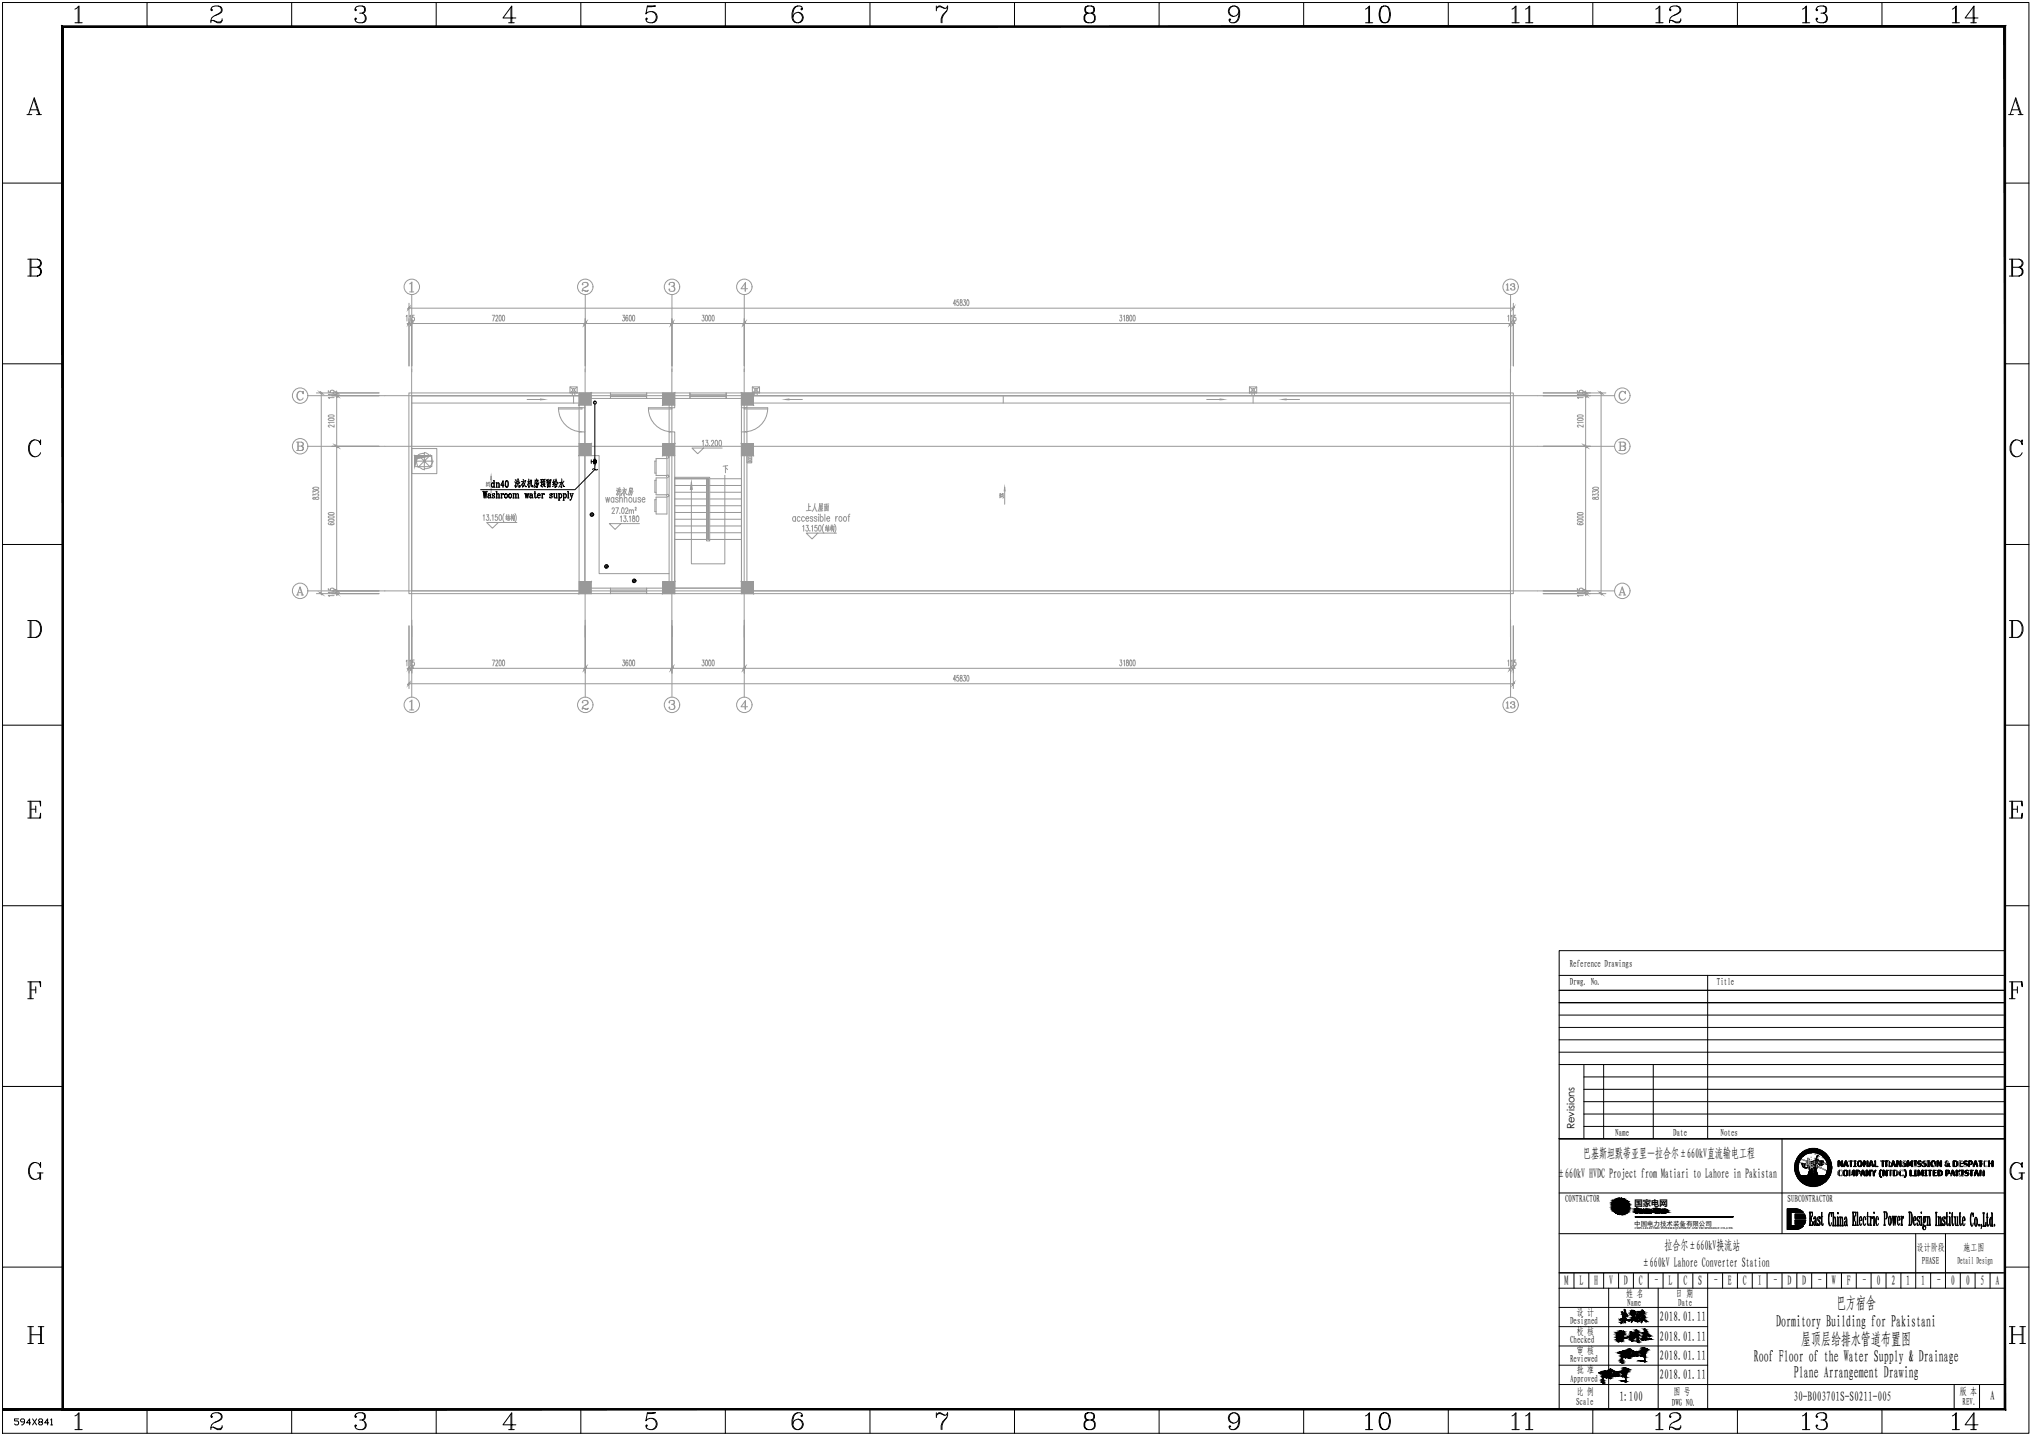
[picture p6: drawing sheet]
<svg xmlns="http://www.w3.org/2000/svg" width="841mm" height="594mm" viewBox="0 0 841 594" stroke-linecap="round" stroke-linejoin="round" font-family="sans-serif">
<defs><g id="words">
<g font-size="11.5">
<text x="564.1" y="593">10</text>
<text x="624.4" y="593">11</text>
<text x="684" y="593">12</text>
<text x="744.7" y="593">13</text>
<text x="806.8" y="593">14</text>
</g>
<g font-size="11">
<text x="564.1" y="10.6">10</text>
<text x="624.4" y="10.6">11</text>
<text x="684" y="10.6">12</text>
<text x="744.7" y="10.6">13</text>
<text x="806.8" y="10.6">14</text>
</g>
<g font-size="7.1" fill="#999">
<text x="254" y="206.4">洗衣房</text>
<text x="332.3" y="213.1">上人屋面</text>
</g>
<g font-size="6.9">
<text x="760" y="541.9">巴方宿舍</text>
<text x="735.2" y="549.2">Dormitory Building for Pakistani</text>
<text x="745.5" y="556.7">屋顶层给排水管道布置图</text>
<text x="725.9" y="563.7">Roof Floor of the Water Supply &amp; Drainage</text>
<text x="742.4" y="570.6">Plane Arrangement Drawing</text>
</g>
<g font-size="6.2" fill="#999">
<text x="622.3" y="121.4">13</text>
<text x="208.1" y="217">结构</text>
</g>
<g font-size="5.7" fill="#999">
<text x="340.4" y="221.2">结构</text>
<text x="622.3" y="294.2">13</text>
</g>
<text font-size="5.7" x="4.9" y="591.3">594X841</text>
<g font-size="5.5">
<text x="655.3" y="479.6">巴基斯坦默蒂亚里—拉合尔±660kV直流输电工程</text>
<text x="644.6" y="487.8">±660kV HVDC Project from Matiari to Lahore in Pakistan</text>
<text x="689" y="517.4">拉合尔±660kV换流站</text>
<text x="679.6" y="524.5">±660kV Lahore Converter Station</text>
<text x="647.5" y="532">M</text>
<text x="653.7" y="532">L</text>
<text x="659.8" y="532">H</text>
<text x="666" y="532.1">V</text>
<text x="672.1" y="532">D</text>
<text x="678.3" y="532.2">C</text>
<text x="690.6" y="532">L</text>
<text x="696.8" y="532.2">C</text>
<text x="702.9" y="532.1">S</text>
<text x="715.2" y="532">E</text>
<text x="721.3" y="532.2">C</text>
<text x="727.5" y="532">I</text>
<text x="739.8" y="532">D</text>
<text x="745.9" y="532">D</text>
<text x="758.2" y="532.1">W</text>
<text x="764.4" y="532">F</text>
<text x="776.7" y="532.1">0</text>
<text x="782.8" y="532.1">2</text>
<text x="789" y="532.1">1</text>
<text x="795.1" y="532.1">1</text>
<text x="807.5" y="532.1">0</text>
<text x="813.6" y="532.1">0</text>
<text x="819.7" y="532.1">5</text>
<text x="825.9" y="532.1">A</text>
<text x="686.9" y="547">2018.01.11</text>
<text x="686.9" y="555">2018.01.11</text>
<text x="686.9" y="563">2018.01.11</text>
<text x="686.9" y="571">2018.01.11</text>
<text x="670.2" y="580.1">1:100</text>
<text x="742.3" y="580.1">30-B003701S-S0211-005</text>
<text x="823.8" y="579.6">A</text>
</g>
<text font-size="4.4" x="203.6" y="202.8" transform="rotate(-90 203.6 202.8)">3%</text>
<text font-size="4.4" fill="#999" x="416.3" y="207.4" transform="rotate(-90 416.3 207.4)">3%</text>
<text font-size="4.2" x="651.6" y="467.6" transform="rotate(-90 651.6 467.6)">Revisions</text>
<g font-size="4.1">
<text x="649.7" y="400.3">Reference Drawings</text>
<text x="649.7" y="408">Drwg. No.</text>
<text x="710.6" y="408">Title</text>
<text x="668.6" y="470.3">Name</text>
<text x="692.5" y="470.2">Date</text>
<text x="712.2" y="470.2">Notes</text>
<text x="647.8" y="497.8">CONTRACTOR</text>
<text x="739.9" y="497.8">SUBCONTRACTOR</text>
<text x="793.4" y="517.8">设计阶段</text>
<text x="812.7" y="517.8">施工图</text>
<text x="795.4" y="523.4">PHASE</text>
<text x="810.1" y="523.4">Detail Design</text>
<text x="684.9" y="531.2">-</text>
<text x="709.5" y="531.2">-</text>
<text x="734.1" y="531.2">-</text>
<text x="752.6" y="531.2">-</text>
<text x="771" y="531.2">-</text>
<text x="801.8" y="531.2">-</text>
<text x="673.1" y="537">姓 名</text>
<text x="693.6" y="537">日 期</text>
<text x="652.6" y="544.6">设 计</text>
<text x="673.5" y="540.8">Name</text>
<text x="694.6" y="540.9">Date</text>
<text x="649.8" y="548">Designed</text>
<text x="649.8" y="556">Checked</text>
<text x="652.6" y="552.6">校 核</text>
<text x="649.8" y="564">Reviewed</text>
<text x="652.6" y="560.6">审 核</text>
<text x="652.6" y="568.6">批 准</text>
<text x="649.8" y="572">Approved</text>
<text x="652.3" y="581.9">Scale</text>
<text x="652.6" y="577.5">比 例</text>
<text x="692.6" y="577.7">图 号</text>
<text x="811.1" y="577.6">版 本</text>
<text x="812.3" y="581.7">REV.</text>
<text x="692" y="582.1">DWG NO.</text>
</g>
<text font-size="3.4" x="676.6" y="499.5">国家电网</text>
<text font-size="2.7" x="676.4" y="507.6">中国电力技术装备有限公司</text>
<text font-size="1.2" x="676.6" y="509">CHINA ELECTRIC POWER EQUIPMENT AND TECHNOLOGY CO.,LTD.</text>
</g></defs>
<g fill="none" stroke="#999" stroke-width=".41">
<path d="M170.4 166.9h69.3M239.7 163.9h-69.3v80.7h69.3M239.7 162.7h-70.5v83.1h70.5M239.7 168.8v10M242 168.8v10M276.9 168.8v10M306.9 168.8v10M309.1 168.8v10M311.9 162.7h314.4v83.1h-314.4M311.9 163.9h313.3v80.7h-313.3M311.9 166.9h313.3M170.4 185.7h10.4v10.4h-10.4z"/>
<path d="M172.5 190.9l.1 1.6 .5 .9M173.4 188.7l-.7 .7-.7 1.5h3.2M173.4 193.1l1.2 1 1 .4M175.3 191.2l-2.2 2.2M175.6 187.7h-1l-1.5 .6 2.2 2.3M175.6 191.3v3.2M175.9 191.2l2.3 2.2M175.9 190.6l2.3-2.2 .4 .9 .2 1.6M176.1 190.9h3.1l-.3 1-1 1.2M177.9 188.7l-1.3-1-1-.4v3.1M178.2 193.4l-1.5 .6h-1.1M279.3 198.2v25.1"/>
<path d="M279.3 198.2h13.7M279.3 198.2h13.8v25.1l-.1-25.1M279.3 198.2v-.6h14.4v26.3h-1.3v-25.7h.6M293 198.2l.1 25.1zM293.7 198.2h13.2v25.1h-13.2h13.2v17.5M279.3 201h13.1M279.3 203.8h13.1M279.3 206.6h13.1M279.3 209.4h13.1M279.3 212.2h13.1M279.3 215h13.1M279.3 217.7h13.1"/>
<path d="M293.7 201h13.2M293.7 203.8h13.2M293.7 206.6h13.2M293.7 209.4h13.2M293.7 212.2h13.2M293.7 215h13.2M293.7 217.7h13.2M279.3 223.3v20.2h27.6M279.3 220.5h13.1M279.3 223.3h13.1M293.7 220.5h13.2"/>
<circle cx="175.6" cy="190.9" r=".44"/>
<circle cx="175.6" cy="190.9" r=".23"/>
</g>
<path d="M171.6 188.6h7.1v4.6h-7.1zM178.7 188.6l-6 1.2-1.1 3.4M244.7 188.6h3.3v48.9h28.9" fill="none" stroke="#999" stroke-width=".41"/>
<g fill="#999" stroke="#999" stroke-width=".41">
<path d="M171.6 188.6h7.1l-6 1.2z"/>
<path d="M171.6 188.6v1.2h1.1zM171.6 189.8h1.1l-1.1 3.4z"/>
</g>
<!-- layer: 0 -->
<g fill="none" stroke="#999" stroke-width=".41">
<path d="M231.1 168.8h9.8v.5h-9.8zM231.2 169.3a9.7 9.7 0 0 0 9.7 9.5M235.9 160.2l1.1 .9M235.9 160.2h3v2.5h-3zM237 161.7l-1.1 1M237.8 161.7l1.1 1M238.9 160.2l-1.1 .9M239.7 162.7h5v5h-5zM252.7 163.4h14.9M252.7 164.2h14.9M252.7 162.7h14.9v2.3h-14.9zM268.4 168.8h9.7v.5h-9.7z"/>
<path d="M268.4 169.3a9.7 9.7 0 0 0 9.7 9.5M274.3 162.7h5v5h-5zM285.6 163.4h15M285.6 164.2h15M285.6 162.7h15v2.3h-15zM306.9 162.7h5v5h-5zM308 168.8h9.7v.5h-9.7zM311.4 160.2l1.1 .9M311.4 160.2h3v2.5h-3zM312.5 161.7l-1.1 1M313.3 161.7l1.1 1M314.4 160.2l-1.1 .9"/>
<path d="M317.7 169.3a9.7 9.7 0 0 1-9.7 9.5M517.1 160.2l1.2 .9M517.1 160.2h3v2.5h-3zM518.3 161.7l-1.2 1M519 161.7l1.1 1M520.1 160.2l-1.1 .9M239.7 183.6h5v5h-5zM271.6 189.9h4.4v6.9h-4.4zM271.6 190.9h-.6v5h.6M271.6 197.9h4.4v6.9h-4.4zM271.6 198.8h-.6v5h.6M274.3 183.6h5v5h-5z"/>
<path d="M306.9 183.6h5v5h-5zM311.1 189.1h-1.4v2h1.4v.5h-2v-3h2v2.5M271.6 205.8h4.4v7h-4.4zM271.6 206.8h-.6v5h.6M239.7 240.8h5v5h-5zM252.7 244.2h14.9M252.7 245h14.9M252.7 243.5h14.9v2.3h-14.9zM274.3 240.8h5v5h-5zM306.9 240.8h5v5h-5zM748.3 479.5l-.1 3.8M748.5 479.6v2.5a.81 .81 0 0 0 0 .9 .81 .81 0 0 0 .9 .3l.3 .4h.6l1-.9h.9"/>
<path d="M751.3 477.9h.3M751.3 477.8l.1 .1M752.2 479.2h-.5l-.4 .7v1.7h.2M752.4 479.7l.1 .6M752.4 478.3v2M745.1 481.2h.1M745.9 482.2h.3M745.9 482.3h.3M746.4 481.7v.4M746.7 481.9v1.4M747.2 481.7v.5M747.3 480.5l.1 .1"/>
<path d="M747.6 481.6l-.6 .1v.6h-.3M747.7 481.5a.94 .94 0 0 0 .1 1 .94 .94 0 0 0 1 .3M747.8 481.5a.86 .86 0 0 0 .1 .9 .86 .86 0 0 0 .9 .3M748.1 481.2h.8a.88 .88 0 0 0 1.4 .2l1.3-.5h1l.4 .2-.1 1M748.3 480.1h.1a1.34 1.34 0 0 1 .8 2l.1 3.3M748.8 482.2l-1.2 .1 .6-.3 1.1 .1 .8 .6M748.8 482.1v2.2l2.5-.1M748.9 484.7h2.8M749 482.1l.7 .5M749.3 483.9h-.6l.2 .3M749.3 482.5l.2 .1M749.4 482.8l-.6 .2"/>
<path d="M750 485.4h.3M750.1 480.9v.8M750.5 485.2l-.5 .1M750.6 484.1v.9M750.8 481.7v.2M750.8 480.5v2.2M750.9 485.5l1.2 .2M751 485.7l1.2 .2M751 484.3h.9M751.3 482.2v.4M751.3 484.1l-2 .1M751.5 481.5l-.1 .1"/>
<path d="M751.6 481.4l1.3 .2M751.9 485h-3.2M751.9 482.3h.3M752.2 480.1l.8 .4 1.7 .1v1.1h-.4M752.2 482.5l-1.4 .1M752.4 481.9a1.45 1.45 0 0 0-.5 1.8 .79 .79 0 0 1-.4 .9 .79 .79 0 0 1-1-.2l-1.6 .2M752.9 481.5l-1.3-.3-1.3 .5 .7 .5h1.2M753 482.2l.1 .1M753.5 480.5v2.1M753.9 483.7l1.8 .7M754.2 483.8l.5 .3M754.3 481.6l2.4 .7"/>
<path d="M754.5 481.1h.2M754.5 483.8l.1 .3M760.8 485.4v.4M761.1 484.6h1.3M762.2 484.4l.2 .3v-.3h-1.3l-.3 .8a1.14 1.14 0 0 0 .2 1.3 1.14 1.14 0 0 0 1.4 .1M762.9 485.4v.4M765.7 484.4v1.7a.4 .4 0 0 1 .1 .5 .4 .4 0 0 1-.6 0 .4 .4 0 0 1 0-.5v-1.5l.8-.2v.6a1.04 1.04 0 0 0 .6 1.4 .98 .98 0 0 1 .9-1.4M766.8 480.6l-1.6 .1M767.3 480.6h.9M767.7 481.1v1.2M768.2 482.8l-.9 .2M769.1 484.4l.3 1.4-.4 .1"/>
<path d="M769.3 484.4v1.5M770.5 486.5h-.5l.2 .3M771.6 482.7h-.2l.2 .1M771.8 481.9l-.5 .1M771.8 482l-.5 .1M771.8 482.1l-.5 .1M771.8 482.2l-.5 .1M771.8 482.3l-.5 .2M774.6 480.6v.5a.9 .9 0 0 0 .7 1.2v.3M774.9 484.4a.93 .93 0 0 0 .9 1.3M776 481.4v.8M778.2 485.4l-.5 .3 .2 .6"/>
<path d="M778.3 480.6h1.7M780.4 481.5h.6M780.4 482.3h.6M780.4 482.6h.5M781.1 484.6l-.5 .1M781.4 482.1l.2 .6h1.5M781.5 484.4h1.6M781.6 480.6v2h.4l.1 .4M782.1 485h.5M782.1 484.4v.9a1.06 1.06 0 0 0 .5 1.5v-2.4M782.2 484.4v2.2h.4M784.1 485h-.5"/>
<path d="M784.1 486.2l-.5 .1M784.1 486.3l-.5 .1M784.2 484.4v.3l-.6 .1M786.3 482l.1 1M786.8 481.1l-.5 .1M786.8 481.2l-.5 .2M786.8 481.4l-.5 .1M786.8 481.5l-.5 .1M786.8 481.6l-.5 .1M787.6 484.4l.1 .3v-.3l-1.3 .2a1.22 1.22 0 0 0-.5 1.7 1.22 1.22 0 0 0 1.8 .3M787.7 484.6h-1.3l-.2 .2M788.3 484.3v.4l.5 .1 .2 .5"/>
<path d="M788.8 480.9l-.1-.3h-.9a.74 .74 0 0 0-.5 .9 .74 .74 0 0 0 1 .5l.7 .3M789.9 481.6l-.6 .1M792.3 482.8l.8 .2M792.3 484.4h.9M792.5 484.4v.3l.7-.1M792.5 485h.5M792.5 485.2h.5M792.5 485.3h.5M792.5 485.4h.5M792.5 485.5h.5M792.5 485.7h.5M793.1 484.4l-.8 .2"/>
<path d="M793.1 482.8l-.8 .2M794.5 485l.1 1.2 .5 .1M795.1 481l.1-.2-1.1-.1-.4 .4M795.7 481.1v.6l1.6 .5M795.8 481l.4-.3 1.2 .2-.4-.3h-.8l-.4 .3v.8M796.7 484.4h.8M796.8 485.2h.5M796.8 485.3h.5M796.8 485.4h.5M796.8 485.5h.5M796.8 485.7h.5M796.8 485.8h.5"/>
<path d="M797.5 486.6l-.7 .2M797.9 480.6v.3h.6v-.3M797.9 484.4h1.6M798.6 482.8l-.8 .2M800.8 482.2l-.3 .8M801.4 484.4l-1.4 .2M801.7 481.9v.2M806.3 481.4a.77 .77 0 0 1-1.2-.4l.3-.4h.8l.2 2.1M806.4 481.6h.5a.43 .43 0 0 1-.1 .6 .43 .43 0 0 1-.6-.1 .7 .7 0 0 0-.8-.2 .7 .7 0 0 0-.4 .7l.4 .4 .5-.2M807.8 486.3a.34 .34 0 0 0-.5 0 .34 .34 0 0 0 0 .5h.1M808.4 485.4v.5M808.5 486.2l.1 .1"/>
<path d="M809.7 486.2v.2M810.6 485.4a.88 .88 0 0 0 .6 1.4M811.7 486.6h.9M812.1 480.6h-1.2v1.9a.34 .34 0 0 0 0 .4 .34 .34 0 0 0 .4 .1M812.5 486.5l.2 .3M812.7 486.6l-1 .2M812.7 482.7l.3 .3 .7-.2M812.8 482.6v.1M812.8 482.8l.9 .2M814.7 484.8l.2-.2h-1.2l-.4 .2M815.3 484.4h1.5M817.5 486.3h-.4v.3"/>
<path d="M818.9 480.6h1.5M820.2 485.7h.3M821.3 484.6l-.4-.2v2.4M822.4 480.6l.1 .4M822.5 480.9l-1.1-.2-.3 .3M822.5 480.7h-1.1a1.19 1.19 0 0 0-.6 1.7 1.19 1.19 0 0 0 1.7 .4v-.1"/>
<circle cx="170.4" cy="118.8" r="3.2"/>
<circle cx="242.2" cy="118.8" r="3.2"/>
<circle cx="278.1" cy="118.8" r="3.2"/>
<circle cx="308.1" cy="118.8" r="3.2"/>
<circle cx="124.2" cy="163.8" r="3.2"/>
<circle cx="237.4" cy="161.4" r=".49"/>
<circle cx="312.9" cy="161.4" r=".49"/>
<circle cx="518.7" cy="161.4" r=".49"/>
<circle cx="671.5" cy="163.8" r="3.2"/>
<circle cx="124.2" cy="184.7" r="3.2"/>
<circle cx="671.5" cy="184.7" r="3.2"/>
<circle cx="124.2" cy="244.6" r="3.2"/>
<circle cx="671.5" cy="244.6" r="3.2"/>
<circle cx="170.4" cy="291.8" r="3.2"/>
<circle cx="242.2" cy="291.8" r="3.2"/>
<circle cx="278.1" cy="291.8" r="3.2"/>
<circle cx="308.1" cy="291.8" r="3.2"/>
</g>
<g fill="none" stroke="#999" stroke-width=".41">
<path d="M237.4 163.9v3M415.2 163.9v3M518.7 163.9v3"/>
<circle cx="276.4" cy="189.2" r=".49"/>
<circle cx="276.4" cy="197.2" r=".49"/>
<circle cx="310.4" cy="190.1" r=".49"/>
<circle cx="276.4" cy="205.2" r=".49"/>
</g>
<path d="M236.9 163.7v-1.4h1v1.4M312.4 163.7v-1.4h1v1.4M518.1 163.7v-1.4h1.1v1.4" fill="none" stroke="#999" stroke-width=".41"/>
<path d="M170.4 152.7v111M242.2 152.7v111M278.1 152.7v111M308 152.7v111M625.2 152.7v111M159.2 163.8h477.1M159.2 184.8h477.1M159.2 244.6h477.1" fill="none" stroke="#999" stroke-width=".41"/>
<g fill="none" stroke="#999" stroke-width=".41">
<path d="M168.1 131l.3-.5v2.4M168.5 133.9h2.7M169.3 125.5v26M169.3 127.6h457M169.5 131l.3-.5v2.4M170.4 122v31.9M170.4 133.9h454.8M171.4 130.5h-.7v.9a.67 .67 0 0 1 .9 .7 .67 .67 0 0 1-.9 .6l-.1-.3M203.7 130.5h1l-.7 2.4M205.2 131.1l.1-.4a.51 .51 0 0 1 .7 0 .51 .51 0 0 1 0 .7l-.9 1.5h1M206.7 130.6l.2-.1a1.51 1.51 0 0 1 0 2.4l-.4-1zM208.1 130.6l.2-.1a1.58 1.58 0 0 1 0 2.4l-.4-1z"/>
<path d="M242.2 122v31.9M257.8 130.5h.7l-.4 .9a.67 .67 0 0 1 .5 .9 .67 .67 0 0 1-.9 .4l-.1-.3M259.8 130.8l-.3-.3a1.61 1.61 0 0 0 0 2.4 .73 .73 0 0 0 .4-.8 .73 .73 0 0 0-.7-.6l-.2 .6M260.6 130.6l.2-.1a1.58 1.58 0 0 1 0 2.4l-.4-1zM261.9 130.6l.3-.1a1.58 1.58 0 0 1 0 2.4l-.4-.5zM278.1 122v31.9M290.6 130.5h.8l-.4 .9a.67 .67 0 0 1 .5 .9 .67 .67 0 0 1-.9 .4l-.1-.3M292.1 130.6l.2-.1a1.58 1.58 0 0 1 0 2.4l-.3-.5zM293.5 130.6l.2-.1a1.58 1.58 0 0 1 0 2.4l-.4-1zM294.9 130.6l.2-.1a1.58 1.58 0 0 1 0 2.4l-.4-1zM308 122v31.9M395.6 125.7h-1l.7-1.6v2.4"/>
<path d="M396.8 124.1h-.7v.9a.67 .67 0 0 1 .8 .7 .67 .67 0 0 1-.9 .6l-.1-.2M397.5 124.2v.7a.77 .77 0 0 1 .8 .8 .77 .77 0 0 1-.8 .7 1.04 1.04 0 0 1 .6-1.5v-.7zM398.9 124.1h.7l-.4 .9a.72 .72 0 0 1 .4 .9 .72 .72 0 0 1-.7 .5l-.2-.3M400.3 124.2l.2-.1a1.58 1.58 0 0 1 0 2.4l-.4-1zM463.5 130.5h.8l-.4 .9a.67 .67 0 0 1 .4 .9 .67 .67 0 0 1-.8 .4l-.1-.3M465 131l.4-.5v2.4M466.3 130.6l-.1 .5a1.28 1.28 0 0 1 .8 1.7l-.2 .1a.82 .82 0 0 1-.6-.9 .82 .82 0 0 1 .8-.7v-.7zM467.7 130.6l.2-.1a1.58 1.58 0 0 1 0 2.4l-.4-1zM469.1 130.6l.2-.1a1.58 1.58 0 0 1 0 2.4l-.3-.5zM624.1 131l.3-.5v2.4M624.4 133.9h2.8M625.2 122v31.9"/>
<path d="M625.4 131l.4-.5v2.4M626.3 125.5v26M627.4 130.5h-.7v.9a.69 .69 0 0 1 .8 .7 .69 .69 0 0 1-.8 .7l-.2-.4M127.4 163.8h31.9M131 162.7h25.9M133 162.7v83.1M135.9 161.7v.7h.9a.67 .67 0 0 1 .7-.9 .67 .67 0 0 1 .6 .9l-.2 .1M136 173.3l1.3-.2 1 .5a1.58 1.58 0 0 1-2.4 0zM136 171.9l1.3-.2 1 .5a1.58 1.58 0 0 1-2.4 0zM138.3 174.9h-2.4l.4 .3M138.3 164.6h-2.4l.4 .4M138.3 163.3h-2.4l.4 .3"/>
<path d="M138.3 175.9v1l-1.7-.9-.6 .1-.1 .4 .6 .3M139.3 161.9v2.7M139.3 163.8v80.8M636.3 163.8h32M638.7 162.7h26M652.9 161.7v.7h.8a.71 .71 0 0 1 .7-.9 .71 .71 0 0 1 .7 .9l-.3 .1M652.9 173.3l1.3-.2 1.1 .5a1.58 1.58 0 0 1-2.4 0zM652.9 171.9l1.3-.2 1.1 .5a1.58 1.58 0 0 1-2.4 0zM655.3 175.9v1l-1.8-.9-.6 .1v.4l.5 .3M655.3 174.9h-2.4l.4 .3M655.3 164.6h-2.4l.4 .4M655.3 163.3h-2.4l.4 .3"/>
<path d="M656.3 161.9v2.7M656.3 163.8v80.8M662.7 162.7v83.1M127.4 184.8h31.9M291.2 185.5l-2.4 2.4-2.4-2.4h12.5M636.3 184.8h32M129.5 205.3v-.8l.9 .4a.72 .72 0 0 1 .9-.4 .72 .72 0 0 1 .5 .8l-.3 .1M129.5 203.9v-.8l.9 .4a.73 .73 0 0 1 .9-.4 .73 .73 0 0 1 .5 .8l-.3 .1M129.6 205.9v.8h.7a.81 .81 0 0 1 .7-.9 .81 .81 0 0 1 .9 .6 .9 .9 0 0 1-.9 .3 .9 .9 0 0 1-.7-.8zM129.6 201.9l1.3-.2 1 .4a1.58 1.58 0 0 1-2.4 0zM136 215.1l1.3-.2 1 .4a1.58 1.58 0 0 1-2.4 0zM136 213.7l1.3-.2 1 .4a1.58 1.58 0 0 1-2.4 0z"/>
<path d="M136 212.4l1.9-.2 .4 .4a1.58 1.58 0 0 1-2.4 0zM136.3 216.4l-.4 .3a1.67 1.67 0 0 0 2.4 .1 .7 .7 0 0 0-.8-.4 .7 .7 0 0 0-.6 .7l.6 .1M206.2 216.3l-2.4 2.4-2.3-2.4h12.4M257 216.8l-2.4 2.4-2.4-2.4h12.5M652.9 215.1l1.3-.2 1.1 .4a1.58 1.58 0 0 1-2.4 0zM652.9 213.7l1.3-.2 1.1 .4a1.58 1.58 0 0 1-2.4 0zM652.9 212.4l1.9-.2 .5 .4a1.58 1.58 0 0 1-2.4 0zM653.2 216.4l-.3 .5a1.76 1.76 0 0 0 2.4-.1 .73 .73 0 0 0-.9-.4 .73 .73 0 0 0-.5 .7l.6 .1M659.2 205.3v-.8l.9 .4a.72 .72 0 0 1 .9-.4 .72 .72 0 0 1 .5 .8l-.3 .1M659.2 203.9v-.8l.9 .4a.67 .67 0 0 1 .9-.4 .67 .67 0 0 1 .4 .8l-.2 .1M659.3 205.9v.8h.7a.81 .81 0 0 1 .7-.9 .81 .81 0 0 1 .9 .6 .9 .9 0 0 1-1 .3 .9 .9 0 0 1-.6-.8zM659.3 201.9l1.3-.2 1 .4a1.58 1.58 0 0 1-2.4 0z"/>
<path d="M338.5 220.7l-2.4 2.4-2.4-2.4h12.5M127.4 244.6h31.9M131 245.8h25.9M135.9 243.6v.7h.9a.67 .67 0 0 1 .7-.8 .67 .67 0 0 1 .6 .9l-.2 .1M138.3 246.6h-2.4l.4 .3M138.3 245.2h-2.4l.4 .4M139.3 243.8v2.8M169.3 259.1v26M170.4 256.7v32M242.2 256.7v32M278.1 256.7v32M308 256.7v32"/>
<path d="M625.2 256.7v32M626.3 259.1v26M636.3 244.6h32M638.7 245.8h26M652.9 243.6v.7h.8a.71 .71 0 0 1 .7-.8 .71 .71 0 0 1 .7 .8l-.3 .2M655.3 246.6h-2.4l.4 .3M655.3 245.2h-2.4l.4 .4M656.3 243.8v2.8M168.1 273.7l.3-.5v2.5M168.5 276.7h2.7M169.5 273.7l.3-.5v2.5M170.4 276.7h454.8"/>
<path d="M171.4 273.2h-.7v.9a.71 .71 0 0 1 .9 .7 .71 .71 0 0 1-.9 .7l-.1-.3M203.7 273.2h1l-.7 2.5M205.2 273.8l.3-.6 .5 .3v.6l-.9 1.6h1M206.7 273.3l.2-.1a1.51 1.51 0 0 1 0 2.5l-.3-.5zM208.1 273.3l.2-.1a1.58 1.58 0 0 1 0 2.5l-.4-1.1zM257.8 273.2h.7l-.4 .9a.72 .72 0 0 1 .5 .9 .72 .72 0 0 1-.8 .5l-.2-.3M259.8 273.6l-.3-.4a1.61 1.61 0 0 0 0 2.5 .73 .73 0 0 0 .4-.9 .73 .73 0 0 0-.7-.5l-.2 .6M260.6 273.3l.2-.1a1.58 1.58 0 0 1 0 2.5l-.4-1.1zM261.9 273.3l.4-.1a1.77 1.77 0 0 1-.1 2.5l-.4-.5zM290.6 273.2h.8l-.4 .9a.73 .73 0 0 1 .5 .9 .73 .73 0 0 1-.9 .5l-.1-.3M292.1 273.3l.2-.1a1.58 1.58 0 0 1 0 2.5l-.3-.5zM293.5 273.3l.2-.1a1.58 1.58 0 0 1 0 2.5l-.4-1.1z"/>
<path d="M294.9 273.3l.2-.1a1.58 1.58 0 0 1 0 2.5l-.4-1.1zM396.8 279.6h-.7v.9a.67 .67 0 0 1 .8 .7 .67 .67 0 0 1-.9 .6l-.1-.2M397.5 279.7v.7a.77 .77 0 0 1 .8 .8 .77 .77 0 0 1-.8 .7 1.04 1.04 0 0 1 .6-1.5v-.7zM398.9 279.6h.7l-.4 .9a.72 .72 0 0 1 .4 .9 .72 .72 0 0 1-.7 .5l-.2-.3M400.3 279.7l.2-.1a1.58 1.58 0 0 1 0 2.4l-.4-1zM463.5 273.2h.8l-.4 .9a.72 .72 0 0 1 .4 .9 .72 .72 0 0 1-.8 .5l-.1-.3M465 273.7l.4-.5v2.5M466.3 273.3l-.1 .5a1.35 1.35 0 0 1 .8 1.7l-.2 .2a.82 .82 0 0 1-.6-.9 .82 .82 0 0 1 .8-.7v-.8zM467.7 273.3l.2-.1a1.58 1.58 0 0 1 0 2.5l-.4-1.1zM469.1 273.3l.2-.1a1.58 1.58 0 0 1 0 2.5l-.3-.5zM624.1 273.7l.3-.5v2.5M624.4 276.7h2.8"/>
<path d="M625.4 273.7l.4-.5v2.5M627.4 273.2h-.7v.9a.71 .71 0 0 1 .8 .7 .71 .71 0 0 1-.8 .7l-.2-.3M169.3 283.1h457M395.6 281.2h-1l.7-1.6v2.4"/>
</g>
<!-- layer: 0 -->
<g fill="#999" stroke="#999" stroke-width=".41">
<path d="M168.7 134.2l.3 .2 .5-1zM169.5 133.4l.3 .3-.8 .7z"/>
<path d="M170.7 133.4l-.6 1 .8-.7zM170.7 133.4l-.6 1-.2-.2z"/>
<path d="M170.7 133.4l-.6 1 .8-.7zM170.7 133.4l-.6 1-.2-.2z"/>
<path d="M241.7 134.2l.2 .2 .6-1zM242.5 133.4l.2 .3-.8 .7z"/>
<path d="M242.5 133.4l-.6 1 .8-.7zM242.5 133.4l-.6 1-.2-.2z"/>
<path d="M277.6 134.2l.2 .2 .6-1zM278.4 133.4l.2 .3-.8 .7z"/>
<path d="M278.4 133.4l-.6 1 .8-.7zM278.4 133.4l-.6 1-.2-.2z"/>
<path d="M307.5 134.2l.2 .2 .6-1zM308.3 133.4l.3 .3-.9 .7z"/>
<path d="M308.3 133.4l-.6 1 .9-.7zM308.3 133.4l-.6 1-.2-.2z"/>
<path d="M625.5 133.4l-.8 .8 .2 .2zM625.5 133.4l.2 .3-.8 .7z"/>
<path d="M625.5 133.4l-.8 .8 .2 .2zM625.5 133.4l.2 .3-.8 .7z"/>
<path d="M626.6 133.4l-.5 1 .8-.7zM625.8 134.2l.8-.8-.5 1z"/>
<path d="M655.8 245.5l.8 .8 .2-.2zM656 245.3l.8 .8-1-.6z"/>
<path d="M656 244.1l-.2 .2 1 .6zM655.8 244.3l1 .6-.2 .2z"/>
<path d="M656 244.1l-.2 .2 1 .6zM655.8 244.3l1 .6-.2 .2z"/>
<path d="M655.8 184.5l.8 .8 .2-.2zM655.8 184.5l.2-.2 .8 .8z"/>
<path d="M656 184.3l-.2 .2 1 .6zM655.8 184.5l1 .6-.2 .2z"/>
<path d="M655.8 163.6l.8 .7 .2-.2zM656 163.3l.8 .8-1-.5z"/>
<path d="M655.8 163.6l.8 .7 .2-.2zM656 163.3l.8 .8-1-.5z"/>
<path d="M656 162.2l-.2 .2 1 .6zM655.8 162.4l1 .6-.2 .2z"/>
<path d="M662.4 245.3l-.2 .2 1 .6zM662.2 245.5l1 .6-.3 .2z"/>
<path d="M662.2 162.4l.7 .8 .3-.2zM662.4 162.2l.8 .8-1-.6z"/>
<path d="M138.8 245.5l.8 .8 .3-.2zM138.8 245.5l.3-.2 .8 .8z"/>
<path d="M139.1 244.1l-.3 .2 1.1 .6zM138.8 244.3l1.1 .6-.3 .2z"/>
<path d="M139.1 244.1l-.3 .2 1.1 .6zM138.8 244.3l1.1 .6-.3 .2z"/>
<path d="M138.8 184.5l.8 .8 .3-.2zM138.8 184.5l.3-.2 .8 .8z"/>
<path d="M139.1 184.3l-.3 .2 1.1 .6zM138.8 184.5l1.1 .6-.3 .2z"/>
<path d="M138.8 163.6l.8 .7 .3-.2zM139.1 163.3l.8 .8-1.1-.5z"/>
<path d="M138.8 163.6l.8 .7 .3-.2zM139.1 163.3l.8 .8-1.1-.5z"/>
<path d="M139.1 162.2l-.3 .2 1.1 .6zM138.8 162.4l1.1 .6-.3 .2z"/>
<path d="M132.7 245.3l-.3 .2 1.1 .6zM132.4 245.5l1.1 .6-.2 .2z"/>
<path d="M132.4 162.4l.9 .8 .2-.2zM132.7 162.2l.8 .8-1.1-.6z"/>
<path d="M169.5 127l-.5 1.1 .8-.8zM169.5 127l-.5 1.1-.3-.3z"/>
<path d="M626.6 127l-.8 .8 .3 .3zM626.6 127l.3 .3-.8 .8z"/>
<path d="M169.5 276.2l-.8 .8 .3 .2zM169.5 276.2l.3 .2-.8 .8z"/>
<path d="M170.7 276.2l-.6 1 .8-.8zM170.7 276.2l-.6 1-.2-.2z"/>
<path d="M170.7 276.2l-.6 1 .8-.8zM170.7 276.2l-.6 1-.2-.2z"/>
<path d="M241.7 277l.2 .2 .6-1zM242.5 276.2l.2 .2-.8 .8z"/>
<path d="M242.5 276.2l-.6 1 .8-.8zM242.5 276.2l-.6 1-.2-.2z"/>
<path d="M277.6 277l.2 .2 .6-1zM278.4 276.2l.2 .2-.8 .8z"/>
<path d="M278.4 276.2l-.6 1 .8-.8zM278.4 276.2l-.6 1-.2-.2z"/>
<path d="M307.5 277l.2 .2 .6-1zM308.3 276.2l.3 .2-.9 .8z"/>
<path d="M308.3 276.2l-.6 1 .9-.8zM308.3 276.2l-.6 1-.2-.2z"/>
<path d="M625.5 276.2l-.8 .8 .2 .2zM625.5 276.2l.2 .2-.8 .8z"/>
<path d="M625.5 276.2l-.8 .8 .2 .2zM625.5 276.2l.2 .2-.8 .8z"/>
<path d="M626.6 276.2l-.5 1 .8-.8zM625.8 277l.8-.8-.5 1z"/>
<path d="M169.5 282.6l-.5 1 .8-.8zM168.7 283.3l.8-.7-.5 1z"/>
<path d="M625.8 283.3l.3 .3 .5-1zM626.6 282.6l.3 .2-.8 .8z"/>
</g>
<g fill="none" stroke="#999" stroke-width=".41">
<path d="M239.7 167.7v1.1h2.3v-1.1M244.7 162.7h8v2.3h-8M274.3 162.7h-6.7v2.3h6.7M276.9 167.7v1.1h2.4v-1.1M279.3 162.7h6.3v2.3h-6.3M306.9 162.7h-6.3v2.3h6.3M306.9 167.7v1.1h2.2v-1.1M239.7 188.6v52.2M239.7 183.6v-4.8h2.3v4.8M242 188.6v52.2M276.9 183.6v-4.8h2.4v4.8M276.9 188.6v52.2"/>
<path d="M279.3 188.6v52.2M306.9 188.6v52.2M306.9 183.6v-4.8h2.2v4.8M309.1 188.6v52.2M244.7 243.5h8v2.3h-8M274.3 243.5h-6.7v2.3h6.7M279.3 245.8h27.6M279.3 243.5h27.6"/>
</g>
<g fill="#999" stroke="#999" stroke-width=".41">
<path d="M274.3 167.7l5-5v5zM274.3 162.7v5l5-5z"/>
<path d="M274.3 245.8l5-5v5zM274.3 240.8v5l5-5z"/>
<path d="M306.9 162.7l5 5h-5zM306.9 162.7l5 5v-5z"/>
<path d="M306.9 240.8l5 5h-5zM306.9 240.8l5 5v-5z"/>
<path d="M239.7 167.7l5-5v5zM239.7 162.7v5l5-5z"/>
<path d="M239.7 245.8l5-5v5zM239.7 240.8v5l5-5z"/>
<path d="M274.3 188.6l5-5v5zM274.3 183.6v5l5-5z"/>
<path d="M306.9 183.6l5 5h-5zM306.9 183.6l5 5v-5z"/>
<path d="M239.7 188.6l5-5v5zM239.7 183.6v5l5-5z"/>
</g>
<g fill="none" stroke="#999" stroke-width=".41">
<path d="M290.7 182.7l.4-.4v2.3M292.1 182.3h.9l-.5 .9a.69 .69 0 0 1 .5 .9 .69 .69 0 0 1-1 .3v-.2M293.6 184.4l.1 .1M294.4 182.8v-.1a.52 .52 0 0 1 .8-.4 .52 .52 0 0 1 .1 .9l-1 1.4h1.2M296.2 182.4l.2-.1a1.41 1.41 0 0 1 0 2.3l-.5-1zM297.8 182.4l.2-.1a1.41 1.41 0 0 1 0 2.3l-.5-1zM300.3 192.9v2.8M300.5 193.7l.6 .7M301.2 192.8l-1.9 .2M200 213.6l.3-.5v2.4M201.4 213.1h.9l-.5 .9a.69 .69 0 0 1 .5 .9 .69 .69 0 0 1-1 .4l-.1-.3M202.9 215.3h.1"/>
<path d="M203.6 213.6l.4-.5v2.4M205.9 213.1h-.9v.9a.71 .71 0 0 1 1 .6 .71 .71 0 0 1-1 .7l-.1-.3M256.8 214l.4-.4v2.4M258.2 213.6h.9l-.5 .9a.67 .67 0 0 1 .6 1 .67 .67 0 0 1-1.2 0M259.7 215.7l.1 .1M260.5 214l.3-.4v2.4M261.9 213.7v.7a.81 .81 0 0 1 .9 .7 .81 .81 0 0 1-.7 .9 .88 .88 0 0 1-.3-1 .88 .88 0 0 1 .9-.6v-.7zM263.6 213.7l.2-.1a1.41 1.41 0 0 1 0 2.4l-.5-1zM332.2 218l.4-.5v2.4M333.7 217.5h.8l-.4 .9a.67 .67 0 0 1 .5 1 .67 .67 0 0 1-1.1 0M335.2 219.7l.1 .1M335.9 218l.4-.5v2.4"/>
<path d="M338.1 217.5h-.8v1.1a.66 .66 0 0 1 1 .5 .66 .66 0 0 1-1 .6l-.1-.3"/>
</g>
<g fill="none" stroke="#999" stroke-width=".41">
<path d="M218.2 165.4h5.5M326.5 165.4h5.6M499.4 165.4h5.6M532.3 165.4h5.6M300 196.8v36.6h-13.8v-30.8M250.7 205.9l.4 2 .4-2 .4 2 .4-2M265.8 206.8h1.1l-.1-.7a.94 .94 0 0 0-1.2 .7 .94 .94 0 0 0 .7 1.1l.6-.4M329.3 214.3l-.3-.3a.94 .94 0 0 0-1 .8 .94 .94 0 0 0 .8 1l.5-.4M329.3 213.9v1.9M331.1 214.3l-.2-.3a.94 .94 0 0 0-1 .8 .94 .94 0 0 0 .8 1l.4-.4M332.9 214.3l-.2-.3a.97 .97 0 0 0-1.1 .7 .97 .97 0 0 0 .6 1.1l.7-.4M333.5 214.7h1.2l-.2-.7a.94 .94 0 0 0-1 .8 .94 .94 0 0 0 .8 1l.4-.4"/>
<path d="M336.4 214.3l-.4-.4-.7 .4 1 .7v.7l-.6 .1-.4-.4M338.1 214.3l-.4-.4-.7 .4 1 .7v.7l-.6 .1-.4-.4M338.8 213.9v1.9M339.5 214.3l.2-.3a.94 .94 0 0 1 1 .8 .94 .94 0 0 1-.8 1l-.4-.4M339.5 212.9v2.9M341.4 212.9v2.9M342.2 214.7h1.2l-.2-.7a.94 .94 0 0 0-1 .8 .94 .94 0 0 0 .8 1l.4-.4M345.9 213.9v1.9M346.7 213.9l-.5 .1-.3 .7M347.5 214a.97 .97 0 0 1 1.1 .7 .97 .97 0 0 1-.6 1.1l-.7-.4zM349.4 214a.94 .94 0 0 1 1 .8 .94 .94 0 0 1-.8 1l-.5-.8zM351 213.9h.7"/>
<path d="M351.8 212.9l-.5 .5v2.4"/>
</g>
<g fill="#999" stroke="#999" stroke-width=".41">
<path d="M286.2 199.6l.3 3h-.8z"/>
<path d="M223.7 165.2l1.5 .2-1.5 .2z"/>
<path d="M325.1 165.4l1.4-.2v.4z"/>
<path d="M530.8 165.4l1.5-.2v.4z"/>
<path d="M505 165.2l1.5 .2-1.5 .2z"/>
<path d="M203.3 197l.2 1.5h-.4z"/>
<path d="M415.8 201.7l.2 1.5h-.4z"/>
</g>
<path d="M253.4 210.8v-.3a.53 .53 0 0 1 .8-.1 .53 .53 0 0 1 0 .7l-.9 1.5h1.1M254.8 210.2h1.2l-.8 2.4M256.5 212.4l.1 .1M257.5 210.3l.2-.1a1.53 1.53 0 0 1 .2 2.4l-.6-.4zM258.9 210.8l.1-.3a.53 .53 0 0 1 .7-.1 .53 .53 0 0 1 .1 .7l-.9 1.5h1.1M260.4 211.5l.4-.5 .4 .1 .1 1.5M260.4 211v1.6M261.3 211.5l.4-.5 .4 .1 .1 1.5M262.9 210.3l.1-.3 .3 .3-.5 .9h.6" fill="none" stroke="#999" stroke-width=".41"/>
<g fill="none" stroke="#999" stroke-width=".41">
<path d="M169.5 117.5l1-.8v4.1M170.3 116.9v3.9M241.2 117.6l.1 .2h-.3a1.18 1.18 0 0 1 1.4-.9 1.18 1.18 0 0 1 .9 1.4l-.5 .4a1.81 1.81 0 0 0-1.8 1.9M242.6 116.9l.7 .7a1.39 1.39 0 0 1-1.4 1.5M277.1 117.6v.4v-.7a1.4 1.4 0 0 1 2.1 .2l-.2 .8-1.1 .2M278.5 116.9a.9 .9 0 0 1 .3 1.4l-.3 .2a1.07 1.07 0 0 1 .9 1.1 1.07 1.07 0 0 1-.9 1l-1.3-.1-.3-.6 .2-.3v.3M279 118.9l.2 1-.4 .6M308.4 117.3v3.3M309.4 119.5h-2.7l1.9-2.5v3.6M169.5 120.8h1.8M241.5 120.1l.9 .5h.7l.3-.5-.5 .4-1.4-.4-.5 .2M124.1 162a2.05 2.05 0 0 0 0 3.6"/>
<path d="M125.3 162.5l.2 .6v-1.1l-.2 .5a1.33 1.33 0 0 0-1.5-.4 1.33 1.33 0 0 0-.9 1.3v.9a1.34 1.34 0 0 0 1.1 1.3 1.34 1.34 0 0 0 1.5-.8M671.4 162a2.05 2.05 0 0 0 0 3.6M672.6 162.5l.1 .6v-1.1l-.1 .5a1.36 1.36 0 0 0-1.6-.4 1.36 1.36 0 0 0-.9 1.3 1.58 1.58 0 0 0 .4 1.7 1.58 1.58 0 0 0 1.7 .4l.5-.7M122.8 183l2.5 .2 .3 .9-.9 .6M122.8 186.5h1.9a.91 .91 0 0 0 .9-.9 .91 .91 0 0 0-.9-.9l.7 .7-.1 .8-.6 .3M123.3 183v3.5M123.4 183v3.5M124.7 183l.7 .7-.1 .6-.6 .4h-1.3M670 183l2.5 .2 .3 .9-.8 .6M670 186.5h2a.91 .91 0 0 0 .9-.9 .91 .91 0 0 0-.9-.9l.7 .7v.5l-.7 .6M670.5 183v3.5M670.7 183v3.5"/>
<path d="M672 183l.7 .7-.2 .6-.5 .4h-1.3M122.7 246.3h1M123 246.3l1.2-3.4 1.1 3.4M123.4 245.3h1.4M124.2 243.4l1 2.9M124.7 246.3h.9M670 246.3h1M670.3 246.3l1.1-3.4 1.2 3.4M670.6 245.3h1.5M671.4 243.4l1 2.9M671.9 246.3h1M169.5 290.6l1-.8v4.1"/>
<path d="M169.5 293.9h1.8M170.3 290v3.9M241.2 290.7l.1 .2h-.3a1.18 1.18 0 0 1 1.4-1 1.18 1.18 0 0 1 .9 1.5l-.5 .3a1.81 1.81 0 0 0-1.8 2M241.5 293.1l.9 .6h.7l.3-.6-.5 .4-1.4-.4-.5 .3M242.6 290l.5 .4 .2 .6-1.4 1.1M277.1 290.7v.3v-.6a1.4 1.4 0 0 1 2.1 .1l-.2 .9-1.1 .2M278.5 290a.9 .9 0 0 1 .3 1.4l-.3 .2a1.07 1.07 0 0 1 .9 1 1.07 1.07 0 0 1-.9 1.1l-1.3-.2-.3-.5 .2-.4v.4M279 291.9l.2 1.1-.4 .5M308.4 290.4v3.2M309.4 292.6h-2.7l1.9-2.5v3.5"/>
</g>
<circle cx="246.2" cy="166.7" r=".61" fill="none" stroke="#000" stroke-width=".41"/>
<path d="M246.2 166.7v27.7" fill="none" stroke="#000" stroke-width=".41"/>
<path d="M247.3 194.3a1.09 1.09 0 0 1-1.6-.2l-.5 .2" fill="none" stroke="#000" stroke-width=".41"/>
<!-- layer: 0 -->
<g fill="none" stroke="#000" stroke-width=".41">
<path d="M1 1h838.8v592.4h-838.8zM31 3.8l1.7-1.3v6.9M31 9.4h3M32.4 2.8v6.6M60.9 1v10M87.6 3.8l.4 .3-.4 .4-.3-.4 .3-1a2.78 2.78 0 0 1 4.3 .7v.7a5.9 5.9 0 0 1-3.6 2.3l-.7 .6-.3 2M90.3 2.5a1.66 1.66 0 0 1 1 2.6l-2.3 1.4M91.9 8.5l-.9 .6h-1.1l-1.6-.6h-.7l-.3 .3M91.9 7.8v.7l-.6 .9h-1.4l-1.6-.9M120.7 1v10M147.2 3.8l.4 .3-.4 .4-.3-.4 .3-1a3.4 3.4 0 0 1 3.7-.3l.3 .7-.3 1.6-2 .3M149.9 2.5l.6 .3 .4 .7v1l-.4 .6-.6 .3a2.02 2.02 0 0 1 1.7 2 2.02 2.02 0 0 1-1.7 2l-2.3-.3-.7-1 .3-.7 .4 .4-.4 .3"/>
<path d="M150.9 6.1a2.11 2.11 0 0 1-1 3.3M180.5 1v10M210.5 9.4h2.3M211.5 3.1v6.3M213.5 7.4h-5.3l3.6-4.9v6.9M240.4 1v10M268 2.8l3.3-.3h-3.3l-.7 3.3a2.51 2.51 0 0 1 3.9-.5 2.51 2.51 0 0 1-.2 3.8 2.59 2.59 0 0 1-3.7-1l.3-.7 .4 .4-.4 .3M269.9 4.8a2.41 2.41 0 0 1 1.8 2.3 2.41 2.41 0 0 1-1.8 2.3M300.2 1v10M330.1 2.5a4.3 4.3 0 0 0-1 6.6l.7 .3M330.5 5.1a2.23 2.23 0 0 1 1.6 2.2 2.23 2.23 0 0 1-1.6 2.1M331.8 3.5l-.3 .3 .3 .3 .3-.6a2.02 2.02 0 0 0-1.8-1.2 2.02 2.02 0 0 0-1.8 1.2 5.1 5.1 0 0 0 .3 5.6 2.26 2.26 0 0 0 3.6-1 2.26 2.26 0 0 0-2.3-3l-1 .3-.9 1.7"/>
<path d="M360.1 1v10M387.5 3.8l1.1-1.3h.6l1.7 1h.6l.7-1-.3 2a5.7 5.7 0 0 0-2 4.9M387.5 2.5v2M387.9 3.1l1.3-.3 1.7 .7M391.9 4.5a5 5 0 0 0-2.4 4.9M419.9 1v10M450.3 2.5l-1 .3-.3 1.7a2.43 2.43 0 0 0 4 0l-.3-1.7-2.4-.3-.6 .3-.4 .7v1l.4 .6 .6 .3M451.6 5.4l1.1 .7 .3 .7v1.3l-.3 .7-1.1 .6M451.6 2.5l.7 .3 .4 .7v1l-.4 .6-.7 .3 1.1 .4a2.28 2.28 0 0 1 0 3.3 2.87 2.87 0 0 1-4-1l.3-2 1.3-.7-1 .7-.3 .7v1.3l.3 .7 1 .6M479.7 1v10M510.4 2.5a2.22 2.22 0 0 0-1.7 2.1 2.22 2.22 0 0 0 1.7 2.2M511 2.5l.7 .3a4.4 4.4 0 0 1-1 6.6"/>
<path d="M512.7 4.8a2.19 2.19 0 0 1-2.4 2 2.19 2.19 0 0 1-1.9-2.6 2.19 2.19 0 0 1 2.6-1.7l1 .3a4.7 4.7 0 0 1-.3 6.3 1.82 1.82 0 0 1-3-1l.3-.3 .4 .3-.4 .4M539.6 1v10M599.4 1v10M659.2 1v10M719.1 1v10M778.9 1v10M11.2 47.4h2M11.8 47.4l2.4-6.9 2.3 6.9M12.5 45.5h3M14.2 41.5l2 5.9M15.1 47.4h2M831.3 47.4h2"/>
<path d="M832 47.4l2.3-6.9 2.3 6.9M832.6 45.5h3M834.3 41.5l2 5.9M835.3 47.4h2M1 75.8h24.9M829.8 75.8h10M11.5 114.3h4a1.82 1.82 0 0 0 1.7-1.8 1.82 1.82 0 0 0-1.7-1.9 1.89 1.89 0 0 1 1.4 1.9 1.89 1.89 0 0 1-1.4 1.8M11.5 107.3h4l1 .3a1.67 1.67 0 0 1 0 2.7l-1 .3M12.5 107.3v7M12.8 107.3v7M15.5 107.3a1.71 1.71 0 0 1 1.3 1.7 1.71 1.71 0 0 1-1.3 1.6h-2.7M831.7 107.3h3.9l1 .3a1.61 1.61 0 0 1 0 2.7l-1 .3"/>
<path d="M831.7 114.3h3.9a1.82 1.82 0 0 0 1.8-1.8 1.82 1.82 0 0 0-1.8-1.9 1.89 1.89 0 0 1 1.4 1.9 1.89 1.89 0 0 1-1.4 1.8M832.6 107.3v7M833 107.3v7M835.6 107.3a1.71 1.71 0 0 1 1.4 1.7 1.71 1.71 0 0 1-1.4 1.6h-2.6M1 150.6h24.9M829.8 150.6h10M14.2 182.1a3.9 3.9 0 0 0 0 7M16.5 183.1l.3 1v-2l-.3 1a2.59 2.59 0 0 0-2.9-.9 2.59 2.59 0 0 0-1.8 2.6 3 3 0 0 0 .7 3.3 3 3 0 0 0 3.3 .7l1-1.4M244.7 190.4v1.4M244.7 191.1h.9M246.2 194.4h.1M834.3 182.1a4 4 0 0 0 0 7"/>
<path d="M836.6 183.1l.4 1v-2l-.4 1a2.59 2.59 0 0 0-2.9-.9 2.59 2.59 0 0 0-1.7 2.6 3.1 3.1 0 0 0 .7 3.3 3.1 3.1 0 0 0 3.3 .7l1-1.4M245.2 212.4l-1 .7M245.6 212.6l-1.2 .9M245.7 213l-1 .8M1 225.4h24.9M251.2 233.8l-1 .8M251.6 234l-1.2 1M251.7 234.4l-1 .8M262.7 239.8l-1 .8M829.8 225.4h10M11.5 256.9h3.3a3.8 3.8 0 0 1 1.7 6l-.7 .7-1 .3h-3.3M12.5 256.9v7"/>
<path d="M12.8 256.9v7M14.8 256.9a4 4 0 0 1 0 7M263 240l-1.1 .9M263.2 240.4l-1 .8M831.7 256.9h3.3a3.7 3.7 0 0 1 2.4 3.5 3.7 3.7 0 0 1-2.4 3.5h-3.3M832.6 256.9v7M833 256.9v7M835 256.9a4 4 0 0 1 0 7M1 300.2h24.9M829.8 300.2h10M11.5 331.7h5.3v2l-.3-2M11.5 338.7h5.3v-2l-.3 2"/>
<path d="M12.5 331.7v7M12.8 331.7v7M12.8 335h2M14.8 333.7v2.7M831.7 331.7h5.3v2l-.4-2M831.7 338.7h5.3v-2l-.4 2M832.6 331.7v7M833 335h2M833 331.7v7M835 333.7v2.7M1 375h24.9M829.8 375h10"/>
<path d="M11.5 406.5h5.3v2l-.3-2M11.5 413.5h2.3M12.5 406.5v7M12.8 406.5v7M12.8 409.8h2M14.8 408.5v2.6M831.7 406.5h5.3v2l-.4-2M831.7 413.5h2.3M832.6 406.5v7M833 409.8h2M833 406.5v7M835 408.5v2.6"/>
<path d="M1 449.8h24.9M829.8 449.8h10M743.7 479.6h1.3l.2-.4h.5l.4-.7h.3v-.5a1.23 1.23 0 0 1 1.2-1.7l1.2-.6 2.6-.1 2.5 .7 1.3 1.1a2.07 2.07 0 0 1 .7 2.6v.9a1.55 1.55 0 0 1 .5 1.8v5.4h-.3l-.4 1.2-3.3 .4-5.2-.1a.78 .78 0 0 1-1 0 .78 .78 0 0 1-.3-.8v-2.2M744.5 478.5h1.2l3.1-1.3h3.4l1.7 .6 3.8 2.8M744.8 478l1-.8 .9-.2 1.4-.7 3.3-.4 2.5 .8 2.8 2.1M745.3 477.5v2.2l-.2 .2a.87 .87 0 0 1-1.4 .6 2.28 2.28 0 0 0-.7 2.7v.9a.68 .68 0 0 0-.1 .8 .68 .68 0 0 0 .8 .3l.9 .1M745.5 479.6l-.7 .4a1.41 1.41 0 0 0-1.4 .5 1.41 1.41 0 0 0-.2 1.5v3.4a.36 .36 0 0 0 0 .5 .36 .36 0 0 0 .5 0 .38 .38 0 0 0 .1 .6 .38 .38 0 0 0 .5-.1l.9 .6h3l.6-.4h1.6l1.5 .2 .6 .5 2.5 .1h.7l.6-.5 .9 .1M745.6 479.4l-.6 .3-1.4 .2M745.9 477v.8a.85 .85 0 0 1 .1 .9 .85 .85 0 0 1-.8 .4l-.4 .4a1.07 1.07 0 0 0-1.2 .4 1.07 1.07 0 0 0 0 1.2v4.7a1.19 1.19 0 0 0 1 1.6l.6 .4 6.7-.1 .6 .4h2.5l1.3-.6a.94 .94 0 0 0 .6-1.4v-7.1l-1.4-1.7-1.3-.9-2-.8h-3.4l-2.7 1.2-1.8 2a1.52 1.52 0 0 0-.4 1.8v5.7a.75 .75 0 0 0-.1 .9 .75 .75 0 0 0 .8 .3l.6 .5 6.7-.1 .6 .5h2.5l1.8-.7M746.1 476.9h.6l2.1-1 2.6-.1 2.5 .7 1.9 1.6a2.07 2.07 0 0 1 .8 2.6v5.9a1.04 1.04 0 0 1-.8 1.7l-.8 .3h-2.5l-.6-.5-6.7 .2-1-.4M746.2 476.8v2M746.3 476.8v.6a1.32 1.32 0 0 1-1.3 1.7l-.2 .4a.77 .77 0 0 1 .1 .9 .77 .77 0 0 1-.9 .3l-.9 .4"/>
<path d="M746.8 476.4v.6a.76 .76 0 0 1 .1 .9 .76 .76 0 0 1-.8 .4l-1.1 .7h-.9M747.2 476.2v1.8M747.3 476.2v1.7l-.3 .2M747.4 476.2v.3a1.15 1.15 0 0 1-.7 1.8l-.4 .5-1.1 .2-.2 .4h-1.1M747.7 476.1l-.1 1.7M747.8 476.1v1.6M748.2 475.8v1.7M748.2 479.5a1.34 1.34 0 0 1 .6 1.7v.9M748.3 475.8v1.7M748.3 479.7h.4M748.3 479.9h.4M748.3 479.6l.1 3.6"/>
<path d="M748.4 475.8v1.7M748.7 475.7v1.7M748.9 475.6v1.7M749 475.6v1.7M749.2 475.6v1.7M749.3 475.6v1.7M749.4 475.6v1.7M749.5 475.6v1.7M749.7 477.3h2.5l2.6 1.3 2.3 1.9a1.64 1.64 0 0 1 .7 2.2v3.1h-.3a.98 .98 0 0 0-1.3-.3 .98 .98 0 0 0-.3 1.4v1.9M749.8 475.4v1.9M750 477.2v-1.8l-.1 .7a.84 .84 0 0 1 0 1.1 .84 .84 0 0 1-1.1 .1l-.7 .2M750.1 475.4v1.8"/>
<path d="M750.3 475.4v1.8M750.4 475.4v1.8M750.5 475.4v1.8M750.6 475.4v1.8M750.8 475.4v1.8M750.9 475.4v1.8M751 475.4v1.8M751.1 475.4v1.9h.3M751.3 475.4v1.9M751.5 475.6v1.7M751.5 479.7v11.4M751.6 475.6v1.7"/>
<path d="M751.6 479.6h.3M751.7 475.6v1.7M751.9 479.7l-.6 .3M751.9 479.9l-.6 .2M751.9 475.6v1.7M752 475.6v1.8l.4 .1M752 478.8h.2l-.1 .6-.5 .1M752.1 475.6v1.8M752.2 479h-.3l.5 .1M752.4 478.8l-.5 .1v1.4a.76 .76 0 0 0-.1 .8 .76 .76 0 0 0 .8 .4l.5 .5h.8M752.5 475.8v1.7M752.5 478.4l-.1 .2"/>
<path d="M752.5 478.4l-.5 .2M752.5 478.4l-.1-.2-.4 .3v.9h-.3v2M752.6 475.8v.5a1.1 1.1 0 0 0 .5 1.5M752.8 475.8v1.9M752.9 475.8v1.9M753.2 476.1v.3a1.04 1.04 0 0 0 .8 1.6l3.7 2.7M753.3 476.1l.2 1.9M753.6 476.2v.7a2.03 2.03 0 0 0 1.5 2.1l2.7 2M753.7 476.2v1.9M754.1 476.4v2M754.2 478.5l2.2 1.9 1.4 .7M754.5 476.7v2.1"/>
<path d="M754.7 476.8v1.1a1.3 1.3 0 0 0 .5 1.6l.9 1 .2 1.1h.4v5.4a1.33 1.33 0 0 1-1.5 1.5l-.4 .3a.78 .78 0 0 0-.9-.1 .78 .78 0 0 0-.3 .9v.9M755 479.2l2.8 2M755.2 479.6l2.1 1.5a1.76 1.76 0 0 1 .7 2.4v.3a1.06 1.06 0 0 1-.5 1.5 .87 .87 0 0 0-1.3-.3M755.3 477.3l.2 2.6M756.2 478.1l-2.3-1.7-1.7-.6-2.5-.1-2.1 .7a1.09 1.09 0 0 0-1 1.6v.4l-.9 .4a1.25 1.25 0 0 0-1 1.8 .61 .61 0 0 1-.3 .6 .61 .61 0 0 1-.7-.1l-.7 .5M756.9 479.1l-3-2.3-2.5-.7-2.6 .1-1.8 .6-.3 .4-.9 .1-1.3 1.5a1.52 1.52 0 0 0-.5 1.8v6.8l1.1 .9a.93 .93 0 0 0 .5 .8 .93 .93 0 0 0 1-.1l3.8-.2 1.5 .1 .5 .4-2-.4-3.8 .2a.84 .84 0 0 1-1.1 0 .84 .84 0 0 1-.2-1.1v-1.4M757.2 479.6l-3.3-2.4-2.5-.8-3.3 .4-1.4 .7-.9 .2-1 1.1a2.32 2.32 0 0 0-.5 2.3 .83 .83 0 0 1 .1 1 .83 .83 0 0 1-.9 .4l-.8 .3M757.2 479.5l-3.3-2.5-2.5-.7-3.3 .4-1.4 .7-.9 .1-1.1 1.3a2.32 2.32 0 0 0-.5 2.3l.1 6.9M757.3 479.9l-3.4-2.6-2.5-.8-2.6 .2-2.1 1-.9 .1-.8 1a2.84 2.84 0 0 0-.5 2.6v.6M14.2 481.3a3.9 3.9 0 0 0 0 7M15.5 485.6h2.3M16.5 482.3l.3 1v-2l-.3 1a2.59 2.59 0 0 0-2.9-.9 2.59 2.59 0 0 0-1.8 2.5 3.1 3.1 0 0 0 3 4.4l1-.4 .7-.6"/>
<path d="M16.5 485.6v2.7M16.8 485.6v2.7M742.7 483.9l1.5-.4-1.1 .4 .3 .2v.9a.92 .92 0 0 0-.1 1.1 .92 .92 0 0 0 .9 .4l1 .7h3l.6-.4h1.6l1.5 .1 .6 .5 2.5 .1 1.3-.7 .9 .1a1.05 1.05 0 0 0-1.6 .3h-3.1l-.6-.6-1.5-.1h-1.6l-.6 .4h-3l-.9-.6h-.9M742.9 482.5l1.6-.5-1.6 .6M742.9 484.4h.6a.81 .81 0 0 1 .9 .3 .81 .81 0 0 1 .1 1v2.6h.3v.5l1.1 .9 2 1.1 4 .2a.79 .79 0 0 0 .8-.1 .79 .79 0 0 0 .3-.9v-3.4M743 484.8h1.5M743 485h1.5M743 481.9l.7-.5a.83 .83 0 0 0 1-.4 .83 .83 0 0 0-.1-1v-.8l1.2-1.3 3-1.1 2.6-.1 2.5 .7 3.8 3v5.9l-.8 1.2h-.6l-1.3 .8h-2.5l-.6-.5-1.5-.1-5.2 .2-1.3-.6M743 485.2h.2a1.02 1.02 0 0 1 1.5 .3v1.9a1.1 1.1 0 0 0 .3 1.3 1.1 1.1 0 0 0 1.3 .1l4.1-.3 1.5 .1 1 .5v-2.5M743.1 485.7h.4a1.14 1.14 0 0 1 1.3 .2 1.14 1.14 0 0 1 .2 1.4v.2a.86 .86 0 0 0-.1 1.1 .86 .86 0 0 0 1 .3l5.4-.1a1.22 1.22 0 0 1 1.2 .5 1.22 1.22 0 0 1 0 1.3l-.1 .4M743.1 485.8l1.2-.1 .5 .2M743.1 485.4h1.5"/>
<path d="M743.1 485.5l1.2-.1 .4 .3M743.4 486.2h.9l.9 .6h3l.6-.4 3.1 .1 .6 .5 2.5 .2 .7-.2 .6-.5 1 .3-.1-7.4-3.3-2.5-1.7-.6h-3.4l-3 1.1-1.2 1.4a1.52 1.52 0 0 0-.5 1.8v5.9a1.45 1.45 0 0 0 .5 1.8l.6 .2h3l.2-.2 3.6 .2a.88 .88 0 0 0 1.3 .1v-2M743.6 486.6h.7l.9 .7h3l.6-.4h1.6l1.5 .1 .6 .5 2.5 .2h-2.5l-.6-.5-1.5-.2h-1.6l-.6 .4h-3l-.9-.6h-.7M743.6 480l1.2-.1a.95 .95 0 0 0 .8-1.4l.5-.5h.6l2.1-1h3.4l2 .9 3.5 2.6M744.1 487.7l1.1 .4 6.7-.1 .6 .5h2.5l1.8-.7M744.2 482.5l-1.5 .5M744.2 482.6l-1.5 .5M744.2 482.7l-1.5 .5M744.2 482.8l-1.5 .5M744.2 483l-1.5 .5 1.5-.4M744.2 483.2l-1.5 .5M744.2 483.3l-1.5 .5"/>
<path d="M744.2 483.7l-.8 .2 .1 2.5h.2a.39 .39 0 0 0 .1 .5 .39 .39 0 0 0 .5 0l.9 .6h3l.6-.3h1.6l1.5 .1 .6 .5h2.5l1.3-.8 .8 .2h-.8l-1.3 .7h-2.5l-.6-.5-1.5-.1h-1.6l-.6 .4h-3l-.9-.7h-.6M744.2 483.8l-.7 .1 .2 .3h-.8M744.2 484.2l-1.3 .1M744.2 483.9h-.5l.5 .2M744.3 482.2l-.9 .3a1 1 0 0 0-.3 1.7v.5a.87 .87 0 0 0 0 1.1 .87 .87 0 0 0 1 .3l1.1 .5 5.2-.3 1.5 .1 .6 .5 2.7 .1 .6-.2a1.18 1.18 0 0 1 1.6-.2M744.3 484.4l-1.4 .2M744.5 481.5h-.8l-.7 .5M744.5 481.7l-1.6 .5M744.5 481.9l-1.6 .4M744.5 481.6l-.9 .1a1.32 1.32 0 0 0-.7 2v.1a.69 .69 0 0 0 .1 1 .69 .69 0 0 0 1-.2l.5 .1M744.6 481.2h-.9l-.7 .5M744.7 480.9h-1l-.7 .5"/>
<path d="M744.7 481h-1l-.7 .5M744.8 480.6h-1.1l-.6 .4M744.8 486.1l-1.1-.3 1.3 .5M745 480.3l-1.6 .2M745 480.4h-1.3l-.5 .3M745.5 489.3v-2.7l.1 1.4a.81 .81 0 0 0-.1 1 .81 .81 0 0 0 .9 .3h4.4a.97 .97 0 0 1 1.2 .1 .97 .97 0 0 1 .1 1.2v.4M745.7 486.6v1.5a.78 .78 0 0 0-.1 1 .78 .78 0 0 0 1 .3l5.8 .1 .7-.4 2.7-.2M745.7 481.7l1.9 .2a1.2 1.2 0 0 1 1.8 .1M745.7 481.9l1.9 .1a1.23 1.23 0 0 1 1.8 .1M745.8 481.6a.34 .34 0 0 0 0 .5 .34 .34 0 0 0 .5 0M745.9 481.6v.3a1.09 1.09 0 0 0 1.1 1.2M745.9 482.5h.3"/>
<path d="M746.1 481.6v.3a1.32 1.32 0 0 0 .5 1.4 1.32 1.32 0 0 0 1.6-.1l1.2-.2M746.1 486.6v3.1M746.1 482.8l.9 .2M746.2 481.6v.1a.94 .94 0 0 0-.1 1.1 .94 .94 0 0 0 .9 .4h2.3M746.2 486.6v1.9a.78 .78 0 0 0 0 .9 .78 .78 0 0 0 .8 .3l5.4 .2 1.3-.3a.86 .86 0 0 0 1.1 0 .86 .86 0 0 0 .3-1v-1.8M746.3 486.6v2a.78 .78 0 0 0 0 1 .78 .78 0 0 0 .9 .3l5.2 .1 1.8-.3a1.22 1.22 0 0 0 1.3-.5 1.22 1.22 0 0 0 0-1.3v-1.3M746.4 486.6v3.4M746.6 482.8v.5M746.7 486.6v2.3a.78 .78 0 0 0 0 .9 .78 .78 0 0 0 .9 .3l4.8 .1 .8-.2a1.07 1.07 0 0 0 1.4-.1 1.07 1.07 0 0 0 .1-1.4v-1.9M746.8 481.9v.2a.89 .89 0 0 0 .8 1.4l.3-.2M746.8 486.6v3.6M747 481.9v1.7"/>
<path d="M747 486.6v3.8M747.2 483.3v.3M747.2 486.6v2.5a.79 .79 0 0 0 0 1 .79 .79 0 0 0 .9 .3l4.3 .1 .7-.3a.93 .93 0 0 0 1.2-.1 .93 .93 0 0 0 0-1.2v-2.3M747.3 483.3v.3M747.3 486.6v3.9M747.4 481.6v.6M747.4 483.3v.3M747.4 486.6v3.9M747.6 483.3v.3M747.7 483.3v.3M747.7 486.6v4M747.8 483.3v.3"/>
<path d="M747.8 486.6v3.5a.55 .55 0 0 0 .3 .6 .55 .55 0 0 0 .7-.2l3.8 .1a.82 .82 0 0 0 .9-.1 .82 .82 0 0 0 .2-.9v-3M747.9 486.6v3.6a.36 .36 0 0 0 0 .6 .36 .36 0 0 0 .5 0M748.1 480.7h.8a.88 .88 0 0 0 1.4 .2l1.1-.3 .2-.3 3.1 .4M748.1 480.9h.8a.88 .88 0 0 0 1.4 .1l1.3-.5 3 .4-1.6 .1-.4-.4h-1l-1.3 .5a1.17 1.17 0 0 1-1.8-.2l-.4 .1M748.1 486.6v4.2M748.3 486.4l2.1-.2 1.5 .1 .5 .3 2.8 .2 1.1-.6 1.1 .1-1.1-.2-.7 .4M748.3 480.3l.6 .1M748.3 483h.5M748.3 486.3l.5-.2 3.1 .1 .6 .6 2.5 .1 1.3-.6 1.1 .2M748.3 480.4l.7 .2M748.3 480l.5 .1M748.4 486.1l2-.2 1.8 .4"/>
<path d="M748.7 484.1h.2M748.7 491v-4.7a1.07 1.07 0 0 1 .1-1.3 1.07 1.07 0 0 1 1.3-.2h.5a1.07 1.07 0 0 1 1.3 .3 1.07 1.07 0 0 1 .1 1.3v4.6M748.7 483.7l.7 .1M748.8 482.3l-.6 .3a.68 .68 0 0 1 .5 1.1v.2M748.8 482.5v.1M748.9 484.4h3M748.9 483l-.1 8M749 484.3v6.7M749 482.1l-.8-.4-.9 .5M749.2 484.3v5.4a.94 .94 0 0 0-.1 1.1 .94 .94 0 0 0 .9 .4h.1a.8 .8 0 0 0 1 .1 .8 .8 0 0 0 .3-.9v-6.1M749.3 485.8v5.3M749.3 482.6l1 .1"/>
<path d="M749.4 481v.9M749.4 484.3v1.1M749.4 485.8v5.3M749.5 485.7l2.7 .4M749.5 485.5l1.5 .2M749.5 481v.7M749.5 484.1v7M749.7 483.9v6a.75 .75 0 0 0-.1 .8 .75 .75 0 0 0 .8 .4v.1M749.8 480.9v.8M749.8 483.7v7.5M749.8 482.5l.1 .2M749.8 485.4l-1.3 .1"/>
<path d="M749.9 480.9v.8M750 483.7l-.1 7.5v-5.7M750.1 486.4v4.8M750.4 483.8l-.1 7.4M750.4 480.7a1.06 1.06 0 0 0 .5 1.5v.5M750.5 485.7v5.5M750.6 482.2l.4 .1zM750.6 483.3l-.1 .4M750.6 485.7v5.5M750.8 483.3v.3M750.8 484.1v.9M750.8 485.7v5.5"/>
<path d="M750.8 481.6l-.3 .1 .1 .5M750.9 485.3a1.24 1.24 0 0 1 1.3 .5 1.24 1.24 0 0 1 0 1.4v3.8M750.9 485.4l1.2 .1M750.9 480.5v1M750.9 485h1M751 483.1l1.4-.1 .8 .5M751 480.5v1M751 484.3v6.9M751.1 480.5v1M751.1 482.2v.4M751.1 483v8.2M751.3 484.6v6.6"/>
<path d="M751.4 482.7h.8M751.4 482h.5a.82 .82 0 0 1 1.3 .2h1M751.5 483.1l-.9 .4a.98 .98 0 0 1-1.4 0h-.5l.8 .3M751.5 483.2l-1.2 .7-1.6-.1M751.5 483.9h.4M751.5 484.1h.4M751.5 484.2h.4M751.5 483.3l-.5 .2-.1 .8v6.9M751.6 482v1M751.6 483.5v7.6M751.7 482v1M751.7 483.5v6.4a.78 .78 0 0 1 .1 .9 .78 .78 0 0 1-.9 .3l-1.1-.1a.8 .8 0 0 1-1 0 .8 .8 0 0 1-.3-.9v-3.5a.87 .87 0 0 1 0-1 .87 .87 0 0 1 1-.3h.3"/>
<path d="M751.9 482.3l-1.1 .2M751.9 481.9l.7 .1M751.9 483.1h.3M751.9 483.2h.2M751.9 483.3h.2M752 483.6h-.7l.7 .1M752 481.6l1.9 .5M752 480.3v3a.38 .38 0 0 1-.1 .6 .38 .38 0 0 1-.5-.1M752.2 482.6l-1.7 .1M752.2 486.2l-3-.4a1.04 1.04 0 0 0-.9 1.5v3.5M752.4 480.3v1.6M752.5 480.3v1.6"/>
<path d="M752.5 480h-.3l.2 3.1M752.6 486.6v4.2M752.8 486.6v4.2M752.9 481.4l-1.3-.3-1.3 .5a1.17 1.17 0 0 1-1.8-.2l-.9 .1-.3 .4-1.6-.3v.4l3.2 .1M752.9 480.4v.8l-1.3-.2-1.3 .5a1.17 1.17 0 0 1-1.8-.3l-.9 .4M753.1 486.6v1.5a.56 .56 0 0 1-.2 .9 .56 .56 0 0 1-.8-.4l-1.7-.2-5.7 .1M753.1 480.5v.6M753.2 480.5v.6M753.2 482v.3l.9-.1M753.2 486.6l-.1 4.2M753.3 480.5v.7M753.3 481.5h.6"/>
<path d="M753.3 481.6h.6M753.3 481.7h.6M753.3 481.9h.6M753.5 486.6v.9a.81 .81 0 0 1-.2 1.2 .81 .81 0 0 1-1.2-.3l-1.7-.3-5.2 .3-.7-.3M753.6 480.5v2.1M753.6 486.6l-.3 4M753.7 480.5v2.1M753.7 483.5v.2M753.9 480.5v2.1M753.9 486.6v3.8M754 480.5v.1a.57 .57 0 0 1-.4 .6 .57 .57 0 0 1-.6-.2l-1.4-.3-1.3 .5a1.17 1.17 0 0 1-1.8-.2l-.4 .1M754 486.6v2.5a.79 .79 0 0 1 0 1 .79 .79 0 0 1-.9 .3l-.7 .2-3.7-.2a.71 .71 0 0 1-1 .1 .71 .71 0 0 1-.1-1v-2.9"/>
<path d="M754.1 486.6v3.6M754.2 480.5v.5M754.2 482h.4M754.2 486.6v2.3a.79 .79 0 0 1 .1 .9 .79 .79 0 0 1-1 .3l-.9 .3-4.2-.2a.78 .78 0 0 1-1 .1 .78 .78 0 0 1-.2-.9v-2.8M754.3 481.5l1.3 .1 .1 .4M754.3 480.5v.5M754.3 481.4h.4M754.5 480.5v1.6M754.5 486.6v3.4M754.6 481.9h-.3a.8 .8 0 0 1-.7 .7 .8 .8 0 0 1-.8-.6l-1.4 .1M754.6 486.6v2a.78 .78 0 0 1 0 1 .78 .78 0 0 1-.9 .3l-1.3 .2-4.6-.1a.78 .78 0 0 1-.9 0 .78 .78 0 0 1-.3-.9v-2.5M754.7 480.9l-1.7-.2-.4-.3-3.4 .5a.68 .68 0 0 0-1-.3 .68 .68 0 0 0-.1 1v1.1"/>
<path d="M754.7 481.2h-.4v.9M754.7 481l-.1 1.1h-.4M754.8 486.6v3.1M755 481.5l.1 .2M755.3 486.6v2.8M755.5 481.6l.1 .4M755.6 480l.1 .1a1.1 1.1 0 0 1 .5 1.5l.1 .1a.34 .34 0 0 0 0 .5 .34 .34 0 0 0 .5 0v4.6a1.57 1.57 0 0 1-1.6 1.8l-.5 .3a.78 .78 0 0 0-.9 0 .78 .78 0 0 0-.3 .8 .78 .78 0 0 1-.2 1 .78 .78 0 0 1-.9 .1l-4-.2 3.5 .4M755.7 489.1l-1.4 .3a.91 .91 0 0 0-1-.1 .91 .91 0 0 0-.4 .9v.6M755.7 480.3l2.3 1.3M755.8 486.2h.3a1.03 1.03 0 0 1 1.4 .1 1.23 1.23 0 0 0-1.6-.1 1.23 1.23 0 0 0-.3 1.6v1.5M755.9 485.7h.2a1.05 1.05 0 0 1 1.6 .2M755.9 485.8h.2a1.05 1.05 0 0 1 1.6 .3"/>
<path d="M755.9 485.9h.2a1.05 1.05 0 0 1 1.6 .3M755.9 480.6l2.1 1.1M755.9 480.7l2.1 1.2M755.9 480.9l2.1 1.1M756.1 482.1v-.1a1.18 1.18 0 0 1 1.4 .6 .94 .94 0 0 1 .7 1.5l-1.8-.6 1.6 .7M756.2 485a.91 .91 0 0 1 1.3 .4h.3M756.2 485.2a1.02 1.02 0 0 1 1.5 .3h.1M756.2 485.3a1.02 1.02 0 0 1 1.5 .4h.1M756.2 488.5l-1.2 .5h-1.9l-.7 .4-2.7-.4a1.07 1.07 0 0 0-1.4 .1 1.07 1.07 0 0 0-.1 1.4v.3M756.2 482l2 .8M756.2 484.8a1.05 1.05 0 0 1 1.5 .4h.2M756.2 481.2h.5l1.3 .9"/>
<path d="M756.2 481.4h.5l1.3 .8M756.2 481.5h.5l1.3 .8M756.3 484.4h.8l.8 .6h-.4a.87 .87 0 0 0-1.3-.3M756.3 481.7l1.7 .8M756.3 481.9l1.7 .7M756.4 482.5h.7l.4 .5 .7 .1M756.4 482.8h.7l.4 .5 .7 .2-1.8-.5M756.4 483.1l1.8 .6M756.4 483.2l1.8 .6M756.4 483.3l1.8 .6M756.4 483.7h.7l.9 .6M756.4 483.8h.7l.9 .6"/>
<path d="M756.4 483.9h.7l.9 .7M756.4 484.1h.7l.9 .6M756.4 484.2h.7l.9 .6M756.7 482.3l1.5 .7M757.1 487.3h-.8l-1.3 .7h-2.5l-.6-.5-1.8-.1a.78 .78 0 0 0-.9 0 .78 .78 0 0 0-.3 .9v2.7M757.4 480.1l-3.2-2.3-2-.9h-3.4l-2.1 1a1.15 1.15 0 0 0-1.2 .4 1.15 1.15 0 0 0 0 1.3 1.45 1.45 0 0 1-1.8 .5l-.2 .2M758 485l-.5-.2a.78 .78 0 0 0-1.1-.4 .78 .78 0 0 0-.2 1.1v2.3a1.1 1.1 0 0 1-1 1.2l-2.8 .6-5.4-.1a.78 .78 0 0 1-.9 0 .78 .78 0 0 1-.3-.9v-2M758.2 483.2l-.7-.1a.74 .74 0 0 0-1.2-.4h.8l.4 .5 .7 .1M760.6 485.5h.5M760.6 485.7h.5M760.8 480.7h.6M760.8 481.5h.3"/>
<path d="M760.8 481.6h.3M760.8 481.7h.3M760.8 481.9h.3M760.8 482h.3M760.8 482.1h.3M760.8 482.2h.3M760.8 482.3h.3M760.8 482.5h.3M760.8 482.6h.3M760.8 482.7h.3M760.8 482.8h.3M760.8 485h.3"/>
<path d="M760.8 485.2h.3M760.8 485.3h.3M760.8 485.4h.3M760.8 485.8h.3M760.8 485.9h.3M760.8 486.1h.3M760.8 486.2h.3M760.8 486.3h.3M760.8 481.4l.9 .1M760.8 480.9l.8 .2M760.8 481l.8 .2M760.8 481.1h.1a.86 .86 0 0 1 .9 .3 .86 .86 0 0 1 .1 .9v.3h.7"/>
<path d="M760.8 481.2l.6 .2M760.9 480.6v2.4M761 480.6v2.4M761.1 480.6v2.4h-.3v-2.4h.6l.2 .4a.78 .78 0 0 0 .1 .9 .78 .78 0 0 0 .9 .2M761.3 480.6v.6M761.3 484.4l-.2 2.1 .3 .3M761.4 484.4v.2a1.23 1.23 0 0 0-.3 1.8l.3 .2 1-.1M761.5 484.4v.2a1.74 1.74 0 0 0-.5 1.9M761.6 481.7l1 .2M761.7 482h.9M761.9 482.2h.7M761.9 482.3h.7"/>
<path d="M761.9 482.5h.7M762 481.9v.7M762.1 484.4l.3 .2M762.1 482.7h.5M762.1 482.8h.5M762.2 480.9h.4M762.2 481h.4M762.2 481.1h.4M762.2 481.5h.4M762.2 481.6h.4M762.2 481.7h.4M762.2 480.7h.4v1.5a.42 .42 0 0 1 .1 .6 .42 .42 0 0 1-.6 0 .42 .42 0 0 1 0-.6v-.3"/>
<path d="M762.4 480.6v2.4M762.5 480.6v2.4M762.6 481.2l-.5 .1 .5 .1M762.6 480.7l-.4-.1v2.4M762.7 485.5h.5M762.7 485.7h.5M762.9 485.3h.3M762.9 485.4h.3M762.9 485.8h.3M762.9 485.9h.4v.4M762.9 486.1h.3M762.9 486.2h.4"/>
<path d="M763 485v1.3l.3 .1M763.1 484.8l.2-.2 1.3 .2M763.3 485l-.1 1.3 .3 .5M763.3 485l-.4 .2M763.5 481.5h.3M763.5 484.4v.4M763.5 482.8l-.3 .2M763.5 481.4l.7-.2 .4 .3M763.6 482.5l-.5 .1M763.6 482.6l-.5 .1M763.6 484.7l-.7 .3M763.6 484.4v.3a1.31 1.31 0 0 0 0 2.1"/>
<path d="M763.6 481.1l.6-.1 .3 .2M763.7 480.7l.7 .2M763.7 480.9l.7 .1M763.7 481.6l-.5 .3M763.7 481.7l-.5 .3M763.7 481.9l-.5 .2M763.7 482.2l-.6 .3-.1 .3M763.8 482.1l-.6 .1M763.8 480.6l-.1 1.6h-.2l-.2 .8M764 480.6v.8M764.1 480.6l.1 1.6M764.1 484.4l.4 .6v1.5l-.3 .3"/>
<path d="M764.2 484.8l.6 .4M764.2 485l.6 .3M764.2 481.7h.4M764.2 481.9a.66 .66 0 0 1 .6 .4 .66 .66 0 0 1-.1 .7M764.2 486.3h.4l-.4 .1M764.4 482.5l.5 .2M764.4 486.1l.3 .1M764.4 485.5l.4 .3v-.8l-.4-.6h-1.1l-.4 .8a1.04 1.04 0 0 0 .4 1.4 1.04 1.04 0 0 0 1.4-.4l-.3-.4M764.4 485.2l.5 .2v.4l-.1 .3-.4-.2M764.4 485.3l.4 .2M764.4 485.4l.4 .3M764.4 485.7l.4 .2"/>
<path d="M764.5 482.7l.4 .1M764.6 481.6l-.8-.2 .6 .5a.33 .33 0 0 0 0 .4 .33 .33 0 0 0 .4 0M764.7 482.1h-1.2l-.3 .2M764.7 482l-.6 .1M764.7 486.3l-.5-.1-.1 .6M764.8 482.5l-.6-.3h.6l.1 .8h-.3l-.2-2.3-.7-.1-.1 2.1-.1 .3-.3-.3a1.18 1.18 0 0 1 1-1.6l.4 .3v1.4l.2 .2M765.1 480.7h1.7M765.2 485h.8M765.2 485.2h.8M765.2 485.3h.8M765.2 485.5h.5M765.2 485.4l2.3 .1"/>
<path d="M765.2 485.7h.5M765.2 485.8h.5M765.2 485.9h.5M765.2 486.1h.5M765.2 486.2h.5M765.2 486.3h.5M765.2 486.4h.5M765.2 486.5h.5M765.5 484.4v2.4M765.6 484.4v2.4M765.8 481h.5M765.8 481.1h.5"/>
<path d="M765.8 481.2h.5M765.8 481.4h.5M765.8 481.5h.5M765.8 481.6h.5M765.8 481.7h.5M765.8 481.9h.5M765.8 482h.5M765.8 482.1h.5M765.8 482.2h.5M765.8 482.3h.5M765.8 482.5h.5M765.8 482.6h.5"/>
<path d="M765.8 482.7h.5M765.8 482.8h.5M765.8 480.6v1.6a.42 .42 0 0 0 0 .6 .42 .42 0 0 0 .6 0 .42 .42 0 0 0-.1-.6v-1.6M765.8 484.4v.6a.34 .34 0 0 1 0 .4 .34 .34 0 0 1-.5 0v1.2h.4M766 484.6l-.8 .1M766 484.7l-.8 .1M766 484.8l-.8 .2M766 480.6v2.4M766 485.4l.3 1M766 485.5h.3M766 485.7l.7 .1M766 485.8l.7 .1"/>
<path d="M766.2 480.6v2.4M766.2 486.1h.5M766.2 486.3h.4M766.4 480.6v.3h-.6M766.4 485.7v.7M766.9 484.6h.6M766.9 485.4h.6M767.1 485.7h.4M767.1 485.8h.4M767.1 485.9h.4M767.1 486.1h.4M767.1 486.2h.4"/>
<path d="M767.1 486.3h.4M767.1 486.4h.4M767.1 486.5h.4M767.1 486.6h.4M767.1 484.4v1.7a.4 .4 0 0 0-.1 .5 .4 .4 0 0 0 .6 0 .4 .4 0 0 0-.1-.5v-1.7h-.6l-.2 1.3a.36 .36 0 0 1 0 .5 .36 .36 0 0 1-.5 0M767.2 484.4v2.4M767.3 480.7h.9M767.3 484.4v2.4M767.3 482.8l.7 .2M767.4 484.4v2.4M767.5 484.7l-.7 .1M767.5 484.8l-.7 .2"/>
<path d="M767.5 485h-.7M767.5 485.3l-.9 .2M767.5 480.6v.3h.5v-.3M767.5 481.2h.4M767.5 481.4h.4M767.5 481.5h.4M767.5 481.6h.4M767.5 481.7h.4M767.5 481.9h.4M767.5 482h.4M767.5 482.1h.4M767.5 482.2h.4"/>
<path d="M767.5 482.7l.7 .3M767.5 485.2l-.8 .1M767.7 481h.2M767.7 481.1h.2M767.7 482.3h.2M767.7 482.5h.2M767.7 480.6v2.4M767.8 480.6v2.4M767.9 480.6v2.4M767.9 482.6h-.4v.4M768.2 484.7h.5M768.2 484.8h.5"/>
<path d="M768.2 485h.5M768.2 485.2h.5M768.2 485.3h.5M768.2 485.4h.5M768.2 485.5h.5M768.2 485.7h.5M768.2 485.8h.5M768.2 486.1h.5M768.2 486.2h.5M768.2 486.3h.5M768.2 486.4h.5M768.2 486.5h.5"/>
<path d="M768.2 484.6h.8l.9 .5-.5 .8h-1.2M768.3 484.4v2.4M768.4 484.4v2.4M768.5 484.4v2.2h-.3M768.7 484.4v.9a1.06 1.06 0 0 1-.5 1.5v-2.4h1.2l.4 .8-.7-.4M768.8 481.5h.3M768.8 482.1h.3M768.8 482.2a.34 .34 0 0 1 .5 0 .34 .34 0 0 1 0 .5l.1 .3M768.8 482.3h.5M769 484.4l.6 .4M769.1 481.6l-.2 .4 .1 .6h.3M769.1 481.7l-.4 .2"/>
<path d="M769.1 481.9v.1M769.1 485.7l.4-.2h-.4v.4M769.3 481.2l-.6 .5 .2 .3a.94 .94 0 0 0 1.2 .9 .94 .94 0 0 0 .5-1.4l-.3-.9h-1l-.5 .5v.9a.33 .33 0 0 0 0 .5 .33 .33 0 0 0 .5 0M769.3 485.2l.3 .2-.3-.1M769.3 481.1l-.6 .6M769.3 485.4l.3 .1M769.3 485l.5 .3M769.4 480.6l-.3 2.1 .4 .3M769.5 480.6l-.7 .8M770 480.6l.4 .5-.2 1.9M770 486.6h.5M770.2 482.5h.3l-.3 .1"/>
<path d="M770.2 486.2h.4M770.2 486.3h.4M770.2 486.4a.66 .66 0 0 0 .5-.4 .66 .66 0 0 0-.1-.7l.1-.9h.6l.2 .4v1.8l.3 .2M770.2 481l.4 .2M770.3 481.9l.4 .2-.4-.1M770.3 485.8h.4M770.3 486.8v-.5a.83 .83 0 0 1 .7-1.3 .83 .83 0 0 1 .6 1.4l.2 .4M770.3 481.4l.4 .1M770.3 481.2a.56 .56 0 0 1 .6 .5 .56 .56 0 0 1-.4 .6l-.2-.1M770.3 481.5l.4 .2M770.3 481.6l.4 .3M770.3 481.7l.4 .3"/>
<path d="M770.3 482.1l.4 .1M770.4 485.5l.5-.2 .7 .2M770.5 485.3l.8-.1 .3 .2M770.6 485.7l-.1 1.1h-.3v-.4a.38 .38 0 0 1 0-.5 .38 .38 0 0 1 .5 0l1.1 .3M770.6 481.1l-.2-.1a1.01 1.01 0 0 0-1.6 .2M770.6 484.8l.7-.1 .2 .3M770.6 485h.9M770.6 485l.9 .2M770.6 482.5l-.4-.2-.2 .7M770.7 484.6l.7 .1M770.7 485.5a.39 .39 0 0 1 0 .6 .39 .39 0 0 1-.5 0M770.9 484.4v.9a1.11 1.11 0 0 0-.5 1.5"/>
<path d="M771 484.4v.8M771.1 484.4v1.5M771.1 485.8l.7 .1v.9M771.1 485.4l.3 1 .4 .2M771.1 485.5l.5 .2M771.1 485.7l.5 .1M771.3 481.1l.2-.1a1.41 1.41 0 0 1 1 1.6h.6l-.6-.1M771.3 480.9h.7M771.3 481h.7M771.3 481.9l.5-.2v.8l-.5 .1M771.3 481.2l.9 .2M771.4 486.2l.4 .1"/>
<path d="M771.4 486.3l.4 .1M771.5 480.6v2.4M771.5 486.5h.3M771.6 482.7v.1M771.6 480.6v2.4h-.2l-.1-2.3 .5-.1 .3 .5a.89 .89 0 0 0 .9 1.2l.2 .2M771.6 481.5l-.3 .1M771.6 481.6l-.3 .1M771.6 482.6l-.3 .1M771.8 481.2l.4 .4a.52 .52 0 0 0 .3 .6 .52 .52 0 0 0 .6-.1l.1 .1M771.8 480.6v.6M771.8 481.4l-.5 .1M771.8 481.2l-.5 .2"/>
<path d="M771.9 486.6v.2M772 481.5l.5 .2M772.1 481.9l1.1 .2M772.1 481.7l.4 .2M772.4 484.6h.6M772.4 484.7l.7 .1M772.4 485.4h.5M772.4 485.5h.5M772.4 485.7h.5M772.4 485.8h.5M772.4 485.9h.5M772.4 486.1h.5"/>
<path d="M772.4 486.2h.5M772.4 486.3h.5M772.4 486.4h.5M772.4 486.5h.5M772.4 486.6h.5M772.4 485l.9 .3M772.4 485.3l.9 .1M772.4 484.8l.8 .2M772.4 485a.84 .84 0 0 1 .9 1.1l.3 .4h.6M772.4 485.2l.6 .1M772.4 482.2l.7 .1M772.5 484.4v2.4"/>
<path d="M772.6 482.7h.5M772.6 484.4v2.4M772.7 480.9l.5 .1M772.7 481.1l.5 .1M772.7 481.2l.5 .2M772.7 481.4l.5 .1M772.7 481.5l.5 .1M772.7 481.6l.5 .1M772.7 481.7l.5 .2M772.7 481.9l.5 .1M772.7 484.4v2.4M772.7 480.7l.4 .2"/>
<path d="M772.7 481l.4 .1M772.7 482.2v.6h.4M772.9 480.6v2.4M772.9 484.4v1.7a.4 .4 0 0 1 0 .5 .4 .4 0 0 1-.6 0 .4 .4 0 0 1 .1-.5v-1.7h.6l.2 1.4 .5 .3v.3h.5M773 480.6v2.4M773.1 485.4l1.1 .3M773.2 485.7l1 .1M773.3 485.9h.9M773.5 482.7h.5M773.5 486.2h.7M773.5 486.3h.7M773.6 482.5h.5"/>
<path d="M773.7 484.6a.68 .68 0 0 1 .6 .4 .68 .68 0 0 1-.1 .7v.4a.41 .41 0 0 1 .1 .5 .41 .41 0 0 1-.6 .1 .41 .41 0 0 1-.1-.5v-.5M773.7 484.7h.5M773.7 484.8h.5M773.7 485h.5M773.7 485.2h.5M773.7 485.3h.5M773.7 485.4h.5M773.7 485.5h.5M773.7 486.6h.5M773.8 484.4v2.4M774 481.4h.9M774 481.5h.1a.74 .74 0 0 1 1 .1 .74 .74 0 0 1 0 1v.4"/>
<path d="M774 484.4v2.4M774.1 482.3v.3h-.6l.1 .4M774.1 480.9h.7M774.1 481h.7M774.1 481.1a.65 .65 0 0 1 .8 .1 .65 .65 0 0 1 0 .9v.9h.3M774.1 484.4v2.4M774.2 481.6l-.2 1.2-.4 .2 .1-1 .5-.1M774.2 484.6l-.5-.2v1.1a.36 .36 0 0 0 0 .6 .36 .36 0 0 0 .5 0M774.2 482l-.5 .1M774.2 481.7l-.4 .2M774.3 480.6v.9M774.5 480.6v.9"/>
<path d="M774.6 484.4v.3l.6 .1M774.7 481.7h.4M774.7 481.9a.66 .66 0 0 1 .6 .4 .66 .66 0 0 1-.1 .7l.1-.4h-.5v-.3h.5M774.7 484.4v.6h.4a.46 .46 0 0 0 .4 .6 .46 .46 0 0 0 .5-.6h-.3v1.8M774.7 484.8l.6 .2M774.8 482.3v-1.6l-.6-.1-.1 1.7h-.4v.7M774.8 482.5h.5M774.8 484.4v.6M774.9 482.7h.4M774.9 482.8h.5M774.9 481.2a.9 .9 0 0 0-1 .3 .9 .9 0 0 0-.1 1.1v.2h-.3M774.9 485l.4 .2"/>
<path d="M775.1 484.6l-.6-.2h.6l.2 1.7a.4 .4 0 0 0 0 .5 .4 .4 0 0 0 .6 0 .4 .4 0 0 0-.1-.5v-1.1h.5v-.6l-.2 .9-1.2-.1M775.1 485.4h.9M775.1 481.6l-.9-.1-.4 .2M775.2 482h-.6l.1 .2M775.2 482.1l-1.5 .1M775.3 485.8h.5M775.3 485.9h.5M775.3 486.1h.5M775.3 486.2h.5M775.3 486.3h.5M775.3 486.4h.5M775.3 486.5h.5"/>
<path d="M775.3 486.6h.5M775.4 485.3v1.5M775.6 485.3v1.5M776 482.8l1.2 .2M776 480.9h.3M776 481.1h.3M776 481.4h.3M776 482.2h.3M776 482.3h.3M776 482.5h.3M776 482.6h.3M776 482.7h.3"/>
<path d="M776 484.8l.1-.4h.3l-.3 .3 .2 .1M776.1 480.6v2.4M776.1 484.6h.3M776.2 485l-.5 .2M776.2 480.6v2.4l.1-2.4-.5 .1M776.3 482.1a.52 .52 0 0 0-.3 .7 .52 .52 0 0 0 .8 .2h.5M776.3 480.7l-.5 .3M776.3 481h-.3l-.2 .4M776.3 481.2l-.5 .3M776.3 481.5l-.5 .1M776.3 481.6l-.5 .1M776.3 481.7l-.5 .2"/>
<path d="M776.3 481.9l-.5 .1M776.3 482l-.5 .1M777.8 485.5h.4M777.8 486.1h.4M777.8 486.2h.4M777.9 485.2h.3M777.9 485.3h.3M777.9 486.3h.3M777.9 486.4h.3M777.9 486.5h.4v.3M777.9 486.6h.4M778 486.9l.4 .1"/>
<path d="M778 484.8h.3l-.1 2.2 .2 .4M778.2 485.8h-.4l.4 .1M778.3 485h-.4M778.3 487.3l.5-.1-.1 .2M778.4 480.6l1.6 .1M778.5 484.3v.4l-.5 .3v.9a1.03 1.03 0 0 0 .7 1.5l-.3-.4a1.55 1.55 0 0 1-.5-1.8l.5-.9M778.5 487.2v.2M778.5 484.6l-.2-.2 .4-.1h-.4l-.3 .4M779 481h.5M779 481.1h.5M779 481.2h.5M779 481.4h.5"/>
<path d="M779 481.5h.5M779 481.6h.5M779 481.7h.5M779 481.9h.5M779 482h.5M779 482.1h.5M779 482.2h.5M779 482.3h.5M779 482.5h.5M779 482.6h.5M779 482.7h.5M779 482.8h.5"/>
<path d="M779 480.6v1.6a.42 .42 0 0 0 0 .6 .42 .42 0 0 0 .6 0 .42 .42 0 0 0-.1-.6v-1.6M779.1 480.6v2.4M779.3 480.6v2.4M779.3 484.6h.6M779.3 484.7h.6M779.3 485.4h.5M779.3 485.5h.5M779.3 485.7h.5M779.3 485.8h.5M779.3 485.9h.5M779.3 486.1h.5M779.3 486.2h.5"/>
<path d="M779.3 486.3h.5M779.3 486.4h.5M779.3 486.5h.5M779.3 486.6h.5M779.3 484.8l.8 .2M779.3 485l1 .2v.3M779.3 485.2l.6 .1M779.3 485l1 .3M779.3 485.3l1 .1M779.4 480.6v2.4M779.4 484.4v2.4M779.5 484.4v2.4"/>
<path d="M779.6 484.4v2.4M779.6 480.6v.3h-.6M779.8 484.4v1.7a.4 .4 0 0 1 0 .5 .4 .4 0 0 1-.6 0 .4 .4 0 0 1 .1-.5v-1.7h.6l.5 2 .7 .1M780 485.4l.4 .7h.7M780.3 485.8h.8M780.3 485.9h.8M780.4 481h.5M780.4 481.1h.5M780.4 481.2h.6l-.6 .2M780.4 481.7h.5M780.4 481.9h.5M780.4 482h1.5"/>
<path d="M780.4 482.1h.6l-.6 .1M780.4 482.5h.6M780.4 482.7h.5M780.4 486.2h.7M780.4 486.3h.7M780.4 480.7l1.7 .3M780.5 480.6v1.7a.34 .34 0 0 0 0 .5 .34 .34 0 0 0 .5 0M780.5 485.8v.1a.38 .38 0 0 0 .1 .6 .38 .38 0 0 0 .5-.1M780.6 485.8v.3a.4 .4 0 0 0 0 .5 .4 .4 0 0 0 .6 0 .4 .4 0 0 0-.1-.5v-1.7h-.4v2.4M780.6 480.6v2.4M780.6 486.6h.5M780.7 480.6v2.4"/>
<path d="M780.7 485.7h.4M780.9 480.6v1.6a.42 .42 0 0 1 0 .6 .42 .42 0 0 1-.6 0 .42 .42 0 0 1 .1-.6v-1.6h1.4l.3 .3-.1 2.1M780.9 484.4v2.4M781 484.4v2.4M781 480.6v.3h-.6M781 481.4v.2h-.6M781 482.2l-.1 .4M781.1 485.4h-.4l.4 .1M781.1 484.7l-.5 .1M781.1 484.8l-.5 .2M781.1 485h-.5M781.1 485l-.5 .2"/>
<path d="M781.1 485.2l-.5 .1M781.1 485.3l-.5 .1M781.2 482.1h.6M781.5 480.6l.3 .1v2M781.6 481.2l.5 .2M781.6 481.7h.3l-.3 .2M781.6 481l.5 .1M781.6 481.1l.5 .1M781.6 481.4l.5 .1M781.6 481.5l.5 .1M781.9 482.2l-.5 .1M781.9 482.8l.4 .2"/>
<path d="M782 480.9v.8l-.4-.1M782.1 482.6l-.6-.3h.5l.2 .7M782.1 484.8h.5M782.1 485h.5M782.1 485.2h.5M782.1 485.3h.5M782.1 485.4h.5M782.1 485.5h.5M782.1 485.7h.5M782.1 485.8h.5M782.1 485.9h.5M782.1 486.1h.5"/>
<path d="M782.1 486.2h.5M782.1 486.3h.5M782.1 486.4h.5M782.1 486.5h.5M782.1 481.2v.2M782.3 484.4v2.4M782.5 484.4v2.4M782.7 484.4l-1.2 .2M782.9 482.3h.3M782.9 482.5h.3M783 481.6l.4-.2 .8 .2M783 481.9l.5-.4-.1 .7-.8 .8"/>
<path d="M783 483v-.3a.94 .94 0 0 1-.1-1 .94 .94 0 0 1 .9-.5l.4 .3 .1 1.5M783.1 484.6l-1 .1M783.1 482.8l-.4 .2M783.2 481.1l.6-.1 .3 .2M783.2 481.2l.6-.1 .3 .3M783.2 481h.8M783.4 480.7a1.22 1.22 0 0 1 .7 1.9l.1 .4h.4v-.4l-.6-.1M783.4 481.9l-.4 .1M783.5 480.6v.9M783.5 482.1h-.6v.9M783.5 481.6l-.5 .1M783.6 480.6v.8"/>
<path d="M783.6 484.7l1.1-.1 .5 .2M783.7 480.6v.8M783.8 481.7h.4M783.8 481.9h.4M783.8 482h.5l.2 1M783.8 481.5v.6M783.8 484.4v2.4M783.8 481.6l.2 1 .7 .2M783.8 480.7l-.4-.1-.2 1a.87 .87 0 0 1 .1 .9 .87 .87 0 0 1-.8 .5l-.2-.2M784 482.2l.5 .1M784 482.3l.5 .2M784 484.4v2.4"/>
<path d="M784.1 482.7h.5M784.1 484.4v2.4M784.1 484.8l-.5 .2M784.1 485l-.5 .2M784.1 485.2l-.5 .1M784.1 485.3l-.5 .1M784.1 485.4l-.5 .1M784.1 485.5l-.5 .2M784.1 485.7l-.5 .1M784.1 485.8l-.5 .1M784.1 485.9l-.5 .2M784.1 486.1l-.5 .1"/>
<path d="M784.1 486.4l-.5 .1M784.1 486.5l-.5 .1M784.3 482.1l-1.4 .1M784.7 484.4v.2a1.33 1.33 0 0 1 .3 1.8M785 480.7h.7M785 480.9h.7M785 481.5h.4M785 481.6h.4M785 481.7h.4M785 481.9h.4M785 482h.4M785 482.1h.4"/>
<path d="M785 482.2h.4M785 482.3h.4M785 482.5h.4M785 482.6h.4M785 482.7h.4M785 482.8h.4M785 481.4l1.1 .2M785 481l.8 .1M785 481.1l.8 .1M785 481.2a.81 .81 0 0 1 .9 .2 .81 .81 0 0 1 .2 .9l.7 .3M785 485l.6 .2M785.1 480.6v2.4"/>
<path d="M785.1 485.5l.5 .3-.5-.1M785.1 485.9h.3l-.3 .2M785.1 485.2l.6 .2M785.1 485.3l.6 .2M785.1 485.4l.6 .3M785.1 485.8l.5 .1M785.2 480.6v2.4M785.3 480.6v2.4M785.3 485v1.3h-.3M785.4 486.2a.33 .33 0 0 0-.4 0 .33 .33 0 0 0 0 .4l-.3 .2M785.4 480.6v1.6a.42 .42 0 0 1 .1 .6 .42 .42 0 0 1-.6 0 .42 .42 0 0 1 .1-.6v-1.6h.7l.1 .4a.71 .71 0 0 0 .1 .9 .71 .71 0 0 0 .9 .1M785.6 480.6v.8"/>
<path d="M785.8 481.6l.4 .3M785.8 481.7h.3M785.9 485.4a.61 .61 0 0 1 .5 1l.1 .4M786.2 482.5h.6M786.3 482.7h.5M786.3 482.8h.5M786.4 485.4l-.5 .1M786.4 485.5l-.5 .2M786.4 485.7l-.5 .1M786.4 485.8l-.5 .1M786.4 485.9l-.5 .2M786.4 486.1l-.5 .1"/>
<path d="M786.4 485.2h-.1a1.16 1.16 0 0 0 .4 1.6M786.4 481.9h.4M786.4 486.2v.1M786.4 485l-.2 .3a.83 .83 0 0 0 .5 1.3l1-.1M786.5 484.4l-.1 .9M786.5 480.6v2.4M786.7 484.7l-.8 .5M786.7 484.4v.4l-.8 .5M786.7 480.6v2.4a2.12 2.12 0 0 1-.3-2.4h.4l-.1 2.4M786.8 481.7l-.9 .3M786.8 480.7l-.4 .2M786.8 480.9l-.5 .1"/>
<path d="M786.8 481l-.5 .1M786.8 482.1l-.7 .1M786.8 482.2h-.4l.4 .1M787.3 481.5h.8v.5M787.4 484.4l.3 .2M787.7 486.4l-.1 .4M787.8 481.1a.52 .52 0 0 0 0 .8 .52 .52 0 0 0 .7 0l.5 .3M787.8 481.2l-.5 .2M787.9 480.9a.55 .55 0 0 0-.4 .8 .55 .55 0 0 0 .9 0l.6 .4M787.9 482l-.2-.5 1 .1a.65 .65 0 0 1 .3 .8 .65 .65 0 0 1-.7 .4l-1-.1M787.9 480.6l-.1 1.4M788 484.3h.7l.2 .5v2.1l-.5 .5 .1-.9 .5-.1"/>
<path d="M788 481.5v.5M788.1 484.3l.7 .3M788.3 481.6v.3a.6 .6 0 0 1 .3 .8 .6 .6 0 0 1-.8 .3l-.4-.2M788.3 484.6l.5 .1M788.4 481.6v.5M788.4 484.3l.4 1.6a1.11 1.11 0 0 1-.5 1.5M788.5 484.3v.7a1.16 1.16 0 0 1 .6 1.2 1.16 1.16 0 0 1-1 1l.3 .2M788.5 482.2l.4 .3-.4-.2M788.5 481.6v1.2M788.5 485h.4M788.5 486.8h.4M788.5 482.5l.3 .1h-.4l-.1 .4"/>
<path d="M788.5 480.6l.2 .3M788.7 485.2h.3M788.8 487l-.7 .3M788.8 485.4h.2M788.8 485.5h.2M788.8 485.7h.2M788.8 485.8h.2M788.8 485.9h.2M788.8 486.1h.2M788.8 486.2h.2M788.8 486.3h.2M788.8 480.9a1.02 1.02 0 0 0-1.5 .3"/>
<path d="M789 486.5l-.5 .1M789.3 481.2h.8M789.3 481.4h.8M789.3 481.5l.7-.1 .4 .5 .5-.2M789.3 481.6l.7-.1 .4 .2M789.5 480.6v2.4M789.6 480.6v2.4M789.8 482.8l-.4 .2M789.8 481.7l-.5 .2M789.8 481.9l-.5 .1M789.8 482l-.5 .1M789.8 482.1l-.5 .1"/>
<path d="M789.8 482.2l-.5 .1M789.8 482.3l-.5 .2M789.8 482.5l-.5 .1M789.8 482.6l-.5 .1M789.8 482.7l-.5 .1M789.8 480.6v1.6a.42 .42 0 0 1 0 .6 .42 .42 0 0 1-.6 0 .42 .42 0 0 1 .1-.6l.1-1.6h.6l.3 2 .5-.1 .1-1.6 .7-.3v1.6a.42 .42 0 0 1 .1 .6 .42 .42 0 0 1-.6 0 .42 .42 0 0 1 0-.6v-.1a.34 .34 0 0 1 0-.5 .34 .34 0 0 1 .5 0M789.9 480.6l.1 1M790 480.7l-.7 .2M790 480.9l-.7 .1M790 481l-.7 .1M790.1 481.7l.3 .9M790.1 481.9l.7 .1"/>
<path d="M790.1 482l.7 .1M790.3 482.2h.5M790.3 482.3h.5M790.5 481.9v.7M790.5 484.7h.5M790.5 484.8h.5M790.5 485h.5M790.5 485.2h.5M790.5 485.3h.5M790.5 485.4h.5M790.5 485.5h.5M790.5 485.7h.5"/>
<path d="M790.5 485.8h.5M790.5 485.9h.5M790.5 486.1h.5M790.5 486.2h.5M790.5 486.3h.5M790.5 486.4h.5M790.5 486.5h.5M790.5 484.6a.68 .68 0 0 1 .5 1.1v1.1M790.5 486.6l1.5 .2M790.6 484.4v2.4M790.8 484.4v2.4M790.9 484.4v2.4"/>
<path d="M791 484.6l-.5-.2v1.1a.78 .78 0 0 0 0 1 .78 .78 0 0 0 .9 .3l1.8-.2M791.1 481.7h.5M791.1 481.9h.5M791.1 482h.5M791.1 482.1h.5M791.1 482.2h.5M791.1 482.3h.5M791.1 482.5h.5M791.1 482.6h.5M791.1 482.7h.5M791.1 482.8h.5M791.2 480.6v2.4"/>
<path d="M791.4 480.6v2.4M791.5 480.6v2.4M791.6 481.1a.86 .86 0 0 0-.9 .3 .86 .86 0 0 0-.1 .9l-.3 .2M791.6 481.4l-.6 .2M791.6 480.7l-.7 .3M791.6 480.9l-.7 .2M791.6 481l-.7 .2M791.6 481.2l-.8 .3M791.6 481.5l-.8 .1M792.3 480.6h.8M792.3 480.7h.8M792.3 486.8l.2-.3 .7 .3"/>
<path d="M792.3 480.6v.3h.7M792.5 481h.5M792.5 481.1h.5M792.5 481.2h.5M792.5 481.4h.5M792.5 481.5h.5M792.5 481.6h.5M792.5 481.7h.5M792.5 481.9h.5M792.5 482h.5M792.5 482.1h.5M792.5 482.2h.5"/>
<path d="M792.5 482.3h.5M792.5 482.5h.5M792.5 482.6h.5M792.5 482.7h.5M792.5 480.6v2.4M792.5 485.8h.5M792.5 485.9h.5M792.5 486.1h.5M792.5 486.8h.6M792.6 480.6v2.4M792.6 484.8h.4M792.6 486.3h.4"/>
<path d="M792.6 486.4h.4M792.6 484.4v2.4M792.7 480.6v2.4M792.7 484.4v2.4M792.8 480.6v2.4M792.8 484.4v2.4M793 485a.66 .66 0 0 0-.6 .3 .66 .66 0 0 0 .1 .8l.5 .1M793 480.6v2.4M793 484.4v2.4M793.7 481.5l1.3 .1a.65 .65 0 0 1 .3 .8 .65 .65 0 0 1-.7 .4l-.7 .2M793.7 481.6h.8v.4M793.8 485h.8"/>
<path d="M793.8 485l.8 .2M793.8 485.3a.68 .68 0 0 1 .6 .4 .68 .68 0 0 1-.1 .7l-.2 .4M793.8 485.2l1.5 .5M793.8 485.4h.9M793.8 485.5h.9l.1 .3h.5v-.3M793.8 485.7l1.4 .2M793.8 485.9h.4M793.8 486.1h.4M793.8 486.2h.4M793.8 486.3h.4M793.8 486.4h.4M793.8 486.5h.4"/>
<path d="M793.8 484.6l.7 .1M793.8 484.7l.7 .1M793.8 484.8l.7 .2M793.9 484.4v2.4M794.1 481.1v.9M794.1 481.2l-.5 .1 .3 .7 1.4 .3M794.1 484.4v2.4h-.3v-2.4l.7 .2v1.2M794.2 480.6v1.4M794.2 484.4v2.2h-.4M794.3 481.5v.5M794.3 480.6v.1a.66 .66 0 0 0-.3 .9 .66 .66 0 0 0 1 .3l.3 .3M794.6 481.6v.4l.5 .1v.5l-.4 .1"/>
<path d="M794.6 486.1l.5 .1M794.7 481.6l.3 1.1-.4 .3M794.8 482.3h.4l-.4 .2M794.8 481.6v1.2M794.8 480.6l.3 .4-.1-.4h-.9a.73 .73 0 0 0-.2 1 .73 .73 0 0 0 1.1 .1l.3 .4M795 485.7v.7M795.4 484.6h.7M795.4 484.7h.7M795.4 485.4h.7M795.6 481.2h.6M795.6 481.4h.6M795.6 485.5h.5"/>
<path d="M795.6 485.7h.5M795.6 485.8h.5M795.6 485.9h.5M795.6 486.1h.5M795.6 486.2h.5M795.6 486.3h.5M795.6 486.4h.5M795.6 486.5h.5M795.6 486.6h.5M795.6 484.4v1.7a.4 .4 0 0 0-.1 .5 .4 .4 0 0 0 .6 0 .4 .4 0 0 0 0-.5v-1.7h-.7l-.2 1.7-.6-.2M795.7 482.7h.1M795.7 484.4v2.4"/>
<path d="M795.7 481.6l1.6 .4M795.8 484.4v2.4M795.9 484.4v2.4M795.9 480.9a.73 .73 0 0 0 .1 .8 .73 .73 0 0 0 .9 .2l.4 .2M796.1 485.2a.84 .84 0 0 0-.9 .2 .84 .84 0 0 0-.1 1l-.4-.1a.53 .53 0 0 0-.2-.6 .53 .53 0 0 0-.7 .1M796.1 484.8l-.9 .2M796.1 485l-.9 .2M796.1 485l-.9 .3M796.1 485.3l-1 .2M796.2 481.1v.9M796.3 480.6l-.1 .5h-.6v.4l1.3 .1a.57 .57 0 0 1 .4 .7 .57 .57 0 0 1-.6 .4l-.9 .1M796.3 481.5v.5"/>
<path d="M796.4 480.6v.1a.72 .72 0 0 0 0 1.3M796.6 481.6v.1a.68 .68 0 0 1 .3 .7 .68 .68 0 0 1-.5 .6l-.6-.3M796.7 481.6v.5M796.7 486.6l.8 .2M796.8 484.4v.3l.7-.1M796.8 481.6l-.1 1.4M796.8 482.2l.5 .1M796.8 482.3l.5 .2M796.8 482.6l.2 .1M796.9 484.8h.4M796.9 485h.4M796.9 486.1h.4"/>
<path d="M796.9 486.2h.4M796.9 486.3h.4M796.9 486.4h.4M797 486.5h.3M797 484.4v2.4M797.2 481.9v.7l-.4-.1M797.2 484.4v2.4M797.3 484.4v2.4M797.3 485a.45 .45 0 0 0-.5 .5 .45 .45 0 0 0 .5 .4M797.4 484.4l-.7 .2M797.7 480.7h.9M797.8 482.8l.7-.1 .1 .3"/>
<path d="M797.9 483h.6M798.1 484.4l1.4 .2M798.1 481h.3M798.1 481.1h.3M798.1 481.2h.3M798.1 481.4h.3M798.1 481.5h.3M798.1 481.6h.3M798.1 481.7h.3M798.1 481.9h.3M798.1 482h.3M798.1 482.1h.3"/>
<path d="M798.1 482.2h.3M798.1 482.3h.3M798.1 482.5h.3M798.1 482.6h.3M798.1 480.6v2.4M798.3 480.6v2.4M798.4 480.6v2.4M798.5 484.8h.5M798.5 485h.5M798.5 485.2h.5M798.5 485.3h.5M798.5 485.4h.5"/>
<path d="M798.5 485.5h.5M798.5 485.7h.5M798.5 485.8h.5M798.5 485.9h.5M798.5 486.1h.5M798.5 486.2h.5M798.5 486.3h.5M798.5 486.4h.5M798.5 486.5h.5M798.5 486.6h.5M798.5 484.4v1.7a.4 .4 0 0 0 0 .5 .4 .4 0 0 0 .6 0 .4 .4 0 0 0-.1-.5v-1.7M798.6 484.4v2.4"/>
<path d="M798.8 484.4v2.4M798.9 484.4v2.4M799.2 481.9l.4 .1M799.2 482l.4 .1M799.2 482.1l.4 .1M799.2 482.2l.4 .1M799.2 482.3l.4 .2M799.2 481.6h.3l.2 1.4M799.2 484.4v.3h-.7M799.2 481.7h.3M799.4 481l1-.3 .6 .4M799.5 481.6h.1"/>
<path d="M799.6 481.4l-.1 .1a1.08 1.08 0 0 0 .4 1.5M799.6 481.2l-.1 .2a.88 .88 0 0 0 .4 1.4l1.1-.2M799.7 480.6l-.1 .9M799.9 480.9l-.7 .5M799.9 480.6v.4l-.7 .5M800.1 484.8h.4M800.1 485a.38 .38 0 0 1 .5 .3 .38 .38 0 0 1-.5 .4M800.1 485h.4M800.1 485.2h.4M800.1 485.3h.4M800.1 485.8h.4M800.1 485.9h.4"/>
<path d="M800.1 486.1h.4M800.1 486.2h.4M800.1 486.3h.4M800.1 486.4h.4M800.1 486.5h.4M800.1 485.4l1.1 .1M800.1 486.6l1.3 .2M800.3 484.4v2.4M800.4 480.6l.4 1a.89 .89 0 0 1-.6 1.4 .89 .89 0 0 1-1-1.1v-.7l.4-.6h1l.5 .8a1.05 1.05 0 0 1-.6 1.4l-.1 .2M800.4 484.4v2.4M800.5 481l.6 .4M800.5 484.4v2.4"/>
<path d="M800.6 484.4v.3h-.5M800.6 481.2l.6 .3v.6l-.4-.1M800.6 481.4l.6 .2M800.6 481.5l.6 .2M800.6 481.6l.6 .3M800.6 482.5h.4M800.6 485.7v.9M800.8 482.1l.3 .1M800.8 481.9l.4 .1M800.8 482.2l.2 .1h-.4M800.9 481.7v1M801.2 485.4l-1.1 .1"/>
<path d="M801.4 484.6a.78 .78 0 0 0-1-.1 .78 .78 0 0 0-.3 .9v.1a.79 .79 0 0 0 0 1 .79 .79 0 0 0 .9 .3l.4-.2M801.6 480.7l.8-.1 .1 .9a.87 .87 0 0 0 1.1 1M801.6 482h.5M801.7 480.9h.7M801.7 481.5h.4M801.7 481.6h.4M801.7 481.7h.4M801.7 481.9h.4M801.7 482.1h.4M801.7 482.2h.4M801.7 482.3h.4M801.7 482.5h.4"/>
<path d="M801.7 482.6h.4M801.7 482.7h.4M801.7 481.1a1.31 1.31 0 0 1 1.3 1.2h.6M801.9 480.6v2.4M802 480.6v2.2h-.3M802 484.6l1.2-.2a1.23 1.23 0 0 1 .5 2l-1.6 .2M802.1 480.6v.6h-.4M802.1 484.8h.4M802.1 485a.66 .66 0 0 1 .6 .4 .66 .66 0 0 1-.1 .7v.5M802.1 485h.4M802.1 485.2h.4M802.1 485.3h.4"/>
<path d="M802.1 485.4h.4M802.1 485.5h.4M802.1 485.7h.4M802.1 485.8h.4M802.1 485.9h.4M802.1 486.1h.4M802.1 486.2h.4M802.1 486.3h.4M802.1 486.4h.4M802.1 486.5h.4M802.2 484.4v2.4M802.2 480.6v.6l-.5 .2"/>
<path d="M802.2 481.2l.4 .8h1M802.4 484.4v2.4M802.4 480.7l-.8 .3M802.5 481.6l.3 .1M802.5 481.7l.3 .2M802.5 481.1l-.3-.1a.68 .68 0 0 0-.5 .4 .68 .68 0 0 0 0 .7v.9h.3l.1-1.1a.34 .34 0 0 1 0-.5 .34 .34 0 0 1 .5 0M802.5 484.4v2.4M802.6 484.4v.3h-.5M802.7 482.1h.9M802.7 482.2h.9M803 482.6h.6M803 482.7h.6"/>
<path d="M803.1 480.9a.7 .7 0 0 1 .6 .4 .7 .7 0 0 1-.1 .7v.2a.45 .45 0 0 1 0 .6 .45 .45 0 0 1-.6 0 .45 .45 0 0 1 0-.6v-.2M803.1 484.4v.2a1.51 1.51 0 0 1 .4 1.9l-.3 .1a.73 .73 0 0 1-1 .1 .73 .73 0 0 1-.1-1 .8 .8 0 0 1 .3-1.1 .8 .8 0 0 1 1.1 .2l.4 .2M803.1 480.7h.5M803.1 481h.5M803.1 481.1h.5M803.1 481.2h.5M803.1 481.4h.5M803.1 481.5h.5M803.1 481.6h.5M803.1 481.7h.5M803.1 481.9h.5M803.2 480.6v2.4"/>
<path d="M803.3 480.6v2.4M803.3 486.4h.4M803.5 485l.4 .3M803.5 485.2l.4 .2M803.5 485.3l.4 .2M803.5 485.4l.4 .3M803.5 485.5l.4 .3M803.5 485.7l.4 .2M803.5 486.1l.4 .1M803.5 486.2l.4 .1M803.5 480.6v2.4M803.5 485.8l.4 .3-.4-.2"/>
<path d="M803.5 484.7v1.8M803.6 480.9v-.3h-.5v1.7a.36 .36 0 0 0 0 .5 .36 .36 0 0 0 .5 0M805 482.3l.4-.1v.4M805.1 482.1h.2M805.2 481.9v.8M805.3 484.8h.5M805.3 485h.5M805.3 485.2h.5M805.3 485.3h.5M805.3 485.4h.5M805.3 485.5h.5M805.3 485.7h.5"/>
<path d="M805.3 485.8h.6l-.1 .3a.4 .4 0 0 1 .1 .5 .4 .4 0 0 1-.6 0 .4 .4 0 0 1 0-.5v-1.7h1.3a.85 .85 0 0 1 0 1.4l-.3 .1M805.3 486.2h.5M805.3 486.3h.5M805.3 486.4h.5M805.3 486.5h.5M805.3 486.6h.5M805.3 481.7l.8 .2M805.3 481.6a.75 .75 0 0 1 .9 .4 .75 .75 0 0 1-.3 1M805.3 484.6l1.6 .2M805.4 484.4v2.4M805.4 482.5l-.3 .1h.3l.1 .4M805.4 482.3l-.4 .2"/>
<path d="M805.5 481.1l-.4 .1M805.5 481l-.1 1h-.3M805.5 481.2v.2M805.5 480.6v1.3M805.5 484.4v2.4M805.7 480.6l-.5 .5 .1 1.6 1.7 .1M805.7 484.4v2.4M805.8 484.4v1.1a.34 .34 0 0 1 0 .5 .34 .34 0 0 1-.5 .1M805.8 481.6v.4M805.9 484.4v.3h-.6M805.9 480.9l.5 .2M805.9 480.6l.3 .9"/>
<path d="M805.9 481.5h.4M806.1 481.1h.2l-.2 .1M806.1 480.6v1M806.1 482.2h.7M806.1 481.7v.6h.7M806.2 480.7h-.8l-.3 .4M806.2 482.5h.6M806.2 482.6h.6M806.3 484.4l.3 .2v1.3h-1.3M806.3 482.1v.6M806.4 481.7h.5M806.4 481.9h.5"/>
<path d="M806.4 482h.5M806.4 485.5h.4l-.4 .2M806.4 484.4v1.5M806.4 484.8l.5 .2M806.4 485h.5M806.4 485l.5 .2M806.4 485.2l.5 .1M806.4 485.3l.5 .1M806.4 485.4l.5 .1M806.6 481.6v1.2l.4 .2M806.7 484.6v1.2M806.7 481.6l.2 1.4"/>
<path d="M806.8 481.6v1.4M807.3 486.4h.5M807.3 486.5h.5M807.4 485.9h1.5M807.7 485.4l1.2 .1M807.7 485.3h.1a.9 .9 0 0 1 1.1 .2 .9 .9 0 0 1 0 1.1v.2M807.8 485l1 .2M807.9 485.5l-.4 .2M807.9 484.6l.6 .1M807.9 484.7l.7 .3M807.9 484.8a.81 .81 0 0 1 .8 .4 .81 .81 0 0 1 .1 .9l.2 .7M807.9 486.1l-.5 .1"/>
<path d="M808 484.4l-.1 1.8-.5 .6v-1l.5-.1M808 485.9l-.6 .2M808.2 484.4v.9M808.3 484.4v.9M808.4 485.5l.1 .6M808.4 481h.5M808.4 481.1h.5M808.4 481.2h.5M808.4 481.4h.5M808.4 481.5h.5M808.4 481.6h.5M808.4 481.7h.5"/>
<path d="M808.4 481.9h.5M808.4 482h.5M808.4 482.1h.5M808.4 482.2h.5M808.4 482.3h.5M808.4 482.5h.5M808.4 482.6h.5M808.4 485.7h.5M808.4 485.8h.5M808.4 480.7h1.1l.7 .5M808.4 482.8l.6 .2M808.5 480.6v2.4"/>
<path d="M808.5 486.1l.5 .1zM808.6 480.6v2.4M808.6 486.3h.5v.3M808.8 485.3a.83 .83 0 0 0-1.2 0 .83 .83 0 0 0-.1 1.1v.4M808.8 480.6v2.4M808.9 480.6v2.4M809 480.6v.3h-.6M809.1 486.5v.3a1.14 1.14 0 0 1-.5-1.6l-.1-.6-.6-.2-.1 1.8a.34 .34 0 0 1 0 .5 .34 .34 0 0 1-.5-.1M809.1 486.3l-.5 .1M809.1 486.4l-.5 .1M809.5 480.6l.5 .5-.2 1.7M809.5 486.3h.6"/>
<path d="M809.7 484.7h.4M809.7 484.8h.4M809.7 485h.4M809.7 485.2h.4M809.7 485.5h.9M809.7 485.7a.94 .94 0 0 1 1 .1 .94 .94 0 0 1 .3 1M809.7 485.8h1.1M809.7 486.1h.4M809.7 486.2h.4M809.7 486.4h.4M809.7 486.5h.4M809.7 486.6h.4"/>
<path d="M809.7 485.9l1.2 .2M809.8 484.4v2.4M809.9 481.5l.5 .1M809.9 481.6l.5 .1M809.9 481.7l.5 .2M809.9 481.9l.5 .1M809.9 482.3h.2l-.2 .2M809.9 484.4v2.4M809.9 480.9v.7a.93 .93 0 0 1-.3 1.3 .93 .93 0 0 1-1.2-.2v-2.1h1.3a1.36 1.36 0 0 1 0 2.2l-1.3-.1M809.9 481.2l.3 .2M809.9 481.4l.5 .1v.6l-.5-.1M809.9 482.1l.3 .1"/>
<path d="M809.9 482.2l.3 .1M810 484.4v2.4M810.1 484.6h-.4l-.2 .4M810.1 485h-.4l-.2 .3M810.2 485.3v.6M810.6 486.3l.5 .1M810.9 484.6h.4l-.4-.2a.86 .86 0 0 1-.3 .9 .86 .86 0 0 1-.9 .1M810.9 486.6h.5l-.1 .2M810.9 485a.8 .8 0 0 0-.4 .9 .8 .8 0 0 0 .6 .6v.3M810.9 481.5l1.2 .2M810.9 480.7h1.2M810.9 481h.3"/>
<path d="M810.9 481.1h.3M810.9 481.2h.3M810.9 481.4h.3M810.9 481.6h1.2M810.9 481.7h.4l-.4 .2M810.9 482h.3M810.9 482.1h.3M810.9 482.2h.3M810.9 482.3h.3M810.9 482.5h.3M810.9 482.6h.3M810.9 482.7l1.2 .3"/>
<path d="M810.9 482.8h1.2M811 480.6v2.4M811 484.4v.6M811.1 484.4v.4l-.7 .4M811.1 480.6v2.4M811.2 480.6v2.4M811.2 484.4l-.1 .6-.6 .3a.83 .83 0 0 0-.9 .4 .83 .83 0 0 0 .1 .9v.2a.68 .68 0 0 0 .4-1.1v-1.3l-.6 .2M811.2 484.7a.85 .85 0 0 0-.8 .8 .85 .85 0 0 0 .7 .9l.1 .4M811.3 480.6v.3h-.4M811.7 484.6h1.1M811.9 484.4v.3h.7v-.3M812 484.8h.5"/>
<path d="M812 485h.5M812 485.2h.5M812 485.3h.5M812 485.4h.5M812 485.5h.5M812 485.7h.5M812 485.8h.5M812 485.9h.5M812 486.1h.5M812 486.2h.5M812 486.3h.5M812 486.4h.5"/>
<path d="M812 486.5h.5M812 484.4v2.4M812.1 484.4v2.4M812.2 484.4v2.4M812.4 484.4v2.4M812.5 484.4v2.4M812.7 481.4l1.5 .6M812.7 481.5l1.4 .2 .2 .8-.5 .2M812.8 481.2v.2M812.8 481h.4M813 480.9v1M813.1 481.2h-.3l.3 .8h.4"/>
<path d="M813.1 482h.9l.3 .3M813.3 480.6l-.2 .3 .1 1.1M813.3 481.5v.5M813.5 484.7a.76 .76 0 0 0 .1 .9 .76 .76 0 0 0 1 .1l.4 .3-.4 .5a.88 .88 0 0 1-1.4-.1M813.6 485.3l.2 .1zM813.6 481.6v.5l.6 .4-.4-.2M813.7 481.6v.5M813.7 485l-.5 .2M813.7 485l-.5 .3M813.8 484.4l-.1 1.4M813.8 484.7l-.6 .3M813.8 482.5l.4 .1"/>
<path d="M813.8 482.6l.3 .1M813.8 481.6v.6M813.8 482.8h.1M814 480.9l.2 .1-.1-.4h-.9a.58 .58 0 0 0-.5 .6 .58 .58 0 0 0 .6 .5l1 .5M814 485.3v.5M814.1 485.8v-.4h-.3l1 .4M814.2 480.9l-.9-.2-.1 .4-.5 .1M814.2 485.4v.4h.4v.7M814.3 486.2l.5 .1M814.3 485.4v.7M814.3 486.3h.4l-.4 .1M814.4 484.4l.3 .4-.1-.4h-.9a.72 .72 0 0 0-.5 1 .72 .72 0 0 0 1 .4l.6 .3-.2-.7-1.3-.1 .5 .5"/>
<path d="M814.4 485.4v1.2l-1.2-.1M814.8 486.2l-.5-.1-.1 .7M814.8 481h.4M814.8 481.1h.4M814.8 481.2h.4M814.8 481.4h.4M814.8 481.5h.4M814.8 481.6h.4M814.8 481.7h.4M814.8 481.9h.4M814.8 482.1h.5l-.5 .1M814.8 482.3h.4"/>
<path d="M814.8 482.5h.4M814.8 482.6h.4M814.8 482.7h.4M814.8 482.8h.4M814.8 480.7h.9l.7 .5M814.9 480.6v2.4M815.1 480.6v2.4M815.2 480.6v2.4h-.4v-2.4h1.2a.79 .79 0 0 1 .4 .9 .79 .79 0 0 1-.7 .6l-.9-.1M815.3 484.6h1.5M815.3 480.6v.3h-.5M815.7 484.8h.5M815.7 485h.5"/>
<path d="M815.7 485.2h.5M815.7 485.3h.5M815.7 485.4h.5M815.7 485.5h.5M815.7 485.7h.5M815.7 485.8h.5M815.7 485.9h.5M815.7 486.1h.5M815.7 486.2h.5M815.7 486.3h.5M815.7 486.4h.5M815.7 486.5h.5"/>
<path d="M815.7 486.6h.5M815.7 484.4v1.7a.4 .4 0 0 0-.1 .5 .4 .4 0 0 0 .6 0 .4 .4 0 0 0 0-.5v-1.7M815.7 480.6l.5 .3M815.8 480.6l.2 .3v1.1l-.2 .1M815.8 484.4v2.4M815.9 481.4l.4 .2-.4-.1M815.9 480.6v1.5M815.9 484.4v2.4M815.9 481.7l.3 .2-.5 .2M815.9 481.6l.4 .1M815.9 481.1l.5 .3M815.9 481.2l.5 .3"/>
<path d="M816 484.4v2.4M816.3 484.4v.3h-.6M816.8 482.3h.5M816.9 482.1h.6M816.9 483v-.2a.88 .88 0 0 1 .8-1.3 .88 .88 0 0 1 .7 1.3v.2M817.1 481.7h.3M817.1 482.6l-.4 .1M817.1 482.7l-.4 .1M817.1 481.4a.66 .66 0 0 1 .9-.1 .66 .66 0 0 1 .2 .9l.1 .8M817.1 486.4h.4M817.1 486.5h.4M817.3 480.9h.7"/>
<path d="M817.3 481h.7M817.3 485.9h.6M817.3 486.1l1.3-.2 .3 .3M817.4 481.6l-.1 .4a.33 .33 0 0 1 0 .5 .33 .33 0 0 1-.5 0l-.1 .1M817.4 481.9l-.5 .1M817.5 480.6l-.1 1.6h-.3l-.3 .8M817.5 485a.77 .77 0 0 1 1 .2 .77 .77 0 0 1 0 1l.1 .6M817.5 485.2h1M817.5 485.3h1M817.5 481.4l.7 .1M817.7 484.6l.7 .1M817.7 484.7l.7 .1"/>
<path d="M817.7 484.8l.7 .2M817.7 480.6v.9M817.8 482.1h.6M817.8 485.4a.87 .87 0 0 0-.4 1.4l.3-2.4 .7 .2v.7a1.01 1.01 0 0 0 .6 1.5v-.4h-.5M817.8 485.5l-.5 .2M817.8 485.7l-.5 .1M817.8 484.4v1.7l-.5 .1M817.8 480.6v.1a1.3 1.3 0 0 0 .5 1.6l.2 .2M817.8 481.6l.5 .1M817.9 484.4v.9h-.2l-.4 1.5M817.9 481.9h.4M817.9 485.3l.6 .1"/>
<path d="M818 484.4v.8M818 481.1l-.6-.1-.3 .2M818.2 484.4l.1 1.7h.3l.2 .7M818.2 482.6h.3M818.2 482.7h.3M818.2 482.8h.3M818.2 481.4l-.8-.2-.3 .3M818.3 485.8l.5 .1M818.3 485.5h.3l.3 .6v.7M818.3 485.7h.3M818.4 482.2l-.1-.1a1.14 1.14 0 0 0-1.6 .5v.4h.4l.2-2.3 .6-.1 .1 1.9h.3v.5l.2-.2a.36 .36 0 0 0 0-.5 .36 .36 0 0 0-.5 0M818.4 486.2l.5 .1"/>
<path d="M818.5 486.5h.5M818.5 486.6h.5M818.9 480.7l1.1 .2M819.4 485a.67 .67 0 0 1 .8 0 .67 .67 0 0 1 .2 .8h.1a.47 .47 0 0 0 .2 .6 .47 .47 0 0 0 .6-.1l-.7 .1M819.4 484.7h.7M819.4 484.8h.7M819.4 485.2h.7l.4 .6 .9 .1M819.4 485.4h.4M819.4 485.5h.4M819.4 485.7h.5M819.4 485.8h.4M819.4 485.9h.4"/>
<path d="M819.4 486.1h.4M819.4 486.2h.5M819.4 486.3h.5M819.4 486.4h.5M819.4 486.5h.5M819.4 480.6l1 .1M819.4 485l1 .2M819.5 481h.5M819.5 481.1h.5M819.5 481.2h.5M819.5 481.4h.5M819.5 481.5h.5"/>
<path d="M819.5 481.6h.5M819.5 481.7h.5M819.5 481.9h.5M819.5 482h.5M819.5 482.1h.5M819.5 482.2h.5M819.5 482.3h.5M819.5 482.5h.5M819.5 482.6h.5M819.5 482.7h.5M819.5 482.8h.5M819.5 480.6v1.6a.42 .42 0 0 0-.1 .6 .42 .42 0 0 0 .7 0 .42 .42 0 0 0-.1-.6v-1.6"/>
<path d="M819.6 480.6v2.4M819.6 484.4v2.4M819.8 484.4v2.2h-.4M819.8 480.6v2.4M819.9 480.6v2.4M819.9 484.4v.6h-.4v1.8M820 485l-.6 .3M820.1 485.3h.3M820.2 485.5h.3M820.5 486.1l.8 .1M820.5 486.2l.8 .1M820.6 485.8v.3a.39 .39 0 0 0 .1 .5 .39 .39 0 0 0 .6-.1"/>
<path d="M820.7 486.6h.6M820.9 484.7h.4M820.9 485h.4M820.9 484.8a1.12 1.12 0 0 1 .5 1.6l-.3 .4M820.9 484.6l.5 .2M820.9 485l.5 .2M820.9 485.2l.5 .1M820.9 485.3l.5 .1M820.9 485.4l.5 .1M820.9 485.5l.5 .2M820.9 485.7l.5 .1M821 484.4v2.4"/>
<path d="M821.1 484.4v2.4h-.4v-1M821.4 481.2l-.5 .2M821.4 481.4l-.1 .1a.35 .35 0 0 0-.5 .1 .35 .35 0 0 0 .1 .5 .35 .35 0 0 0 .5-.1M821.4 482.1l-.5 .1M821.4 482.2l-.5 .1M821.4 481.1l-.3 .1v1.4l1.4 .2M821.4 481.5l-.7 .1M821.4 481.6l-.7 .1M821.4 481.7l-.7 .2M821.4 481.9l-.7 .1M821.4 482.3v.2M821.5 480.6v2.4"/>
<path d="M821.5 480.9l-.5 .3v1.3l.4 .1M823.1 480.9h.4M823.1 481h.4M823.1 481.1h.4M823.1 481.2h.4M823.1 481.4h.4M823.1 481.5l1.8 .1M823.1 481.7h.5l-.5 .2M823.1 482h.4M823.1 482.1h.4M823.1 482.2h.4M823.1 482.3h.4"/>
<path d="M823.1 482.5h.4M823.1 482.6h.4M823.1 482.7h.4M823.1 482.8h.4M823.1 481.6l1.8 .3M823.1 480.7h.4v2.3h-.4v-2.4l.4 .1M823.2 480.6v2.4M823.3 480.6v2.4M824.3 481.6l.6 .1M824.4 480.7a.7 .7 0 0 1 .6 .4 .7 .7 0 0 1-.1 .8v.3a.42 .42 0 0 1 .1 .6 .42 .42 0 0 1-.6 0 .42 .42 0 0 1 0-.6v-1.6l.5 .1M824.4 480.9h.5M824.4 481h.5"/>
<path d="M824.4 481.1h.5M824.4 481.2h.5M824.4 481.4h.5M824.4 481.5h.5M824.4 482h.5M824.4 482.1h.5M824.4 482.2h.5M824.4 482.3h.5M824.4 482.5h.5M824.4 482.6h.5M824.4 482.7h.5M824.4 482.8h.5"/>
<path d="M824.6 480.6v2.4M824.7 480.6v2.4M824.8 480.6v2.4M834.3 481.3a4 4 0 0 0 0 7M835.6 485.6h2.4M836.6 482.3l.4 1v-2l-.4 1a2.59 2.59 0 0 0-2.9-.9 2.59 2.59 0 0 0-1.7 2.5 3.1 3.1 0 0 0 .6 3.4 3.1 3.1 0 0 0 3.4 .6l.6-.6M836.6 485.6v2.7M837 485.6v2.7M1 524.6h24.9M651.5 527v6.3M657.6 527v6.3M663.7 527v6.3"/>
<path d="M669.9 527v6.3M676 527v6.3M682.2 527v6.3M688.3 527v6.3M694.5 527v6.3M700.6 527v6.3M706.8 527v6.3M713 527v6.3M719.1 527v6.3M725.2 527v6.3M731.4 527v6.3M737.6 527v6.3"/>
<path d="M743.7 527v6.3M749.8 527v6.3M756 527v6.3M762.2 527v6.3M768.3 527v6.3M774.4 527v6.3M780.6 527v6.3M786.8 527v6.3M792.9 527v6.3M799.1 527v6.3M805.2 527v6.3M811.3 527v6.3"/>
<path d="M817.5 527v6.3M823.7 527v6.3M829.8 524.6h10M11.5 549.2h2.3M11.5 556.2h2.3M12.5 549.2v7M12.8 549.2v7M12.8 552.6h4M15.8 549.2h2.3M15.8 556.2h2.3M16.8 549.2v7M17.1 549.2v7"/>
<path d="M669.4 551.6l.9-.1a1.33 1.33 0 0 1-.7 1.6l-.1 .2 .7-.2 .5 .3-.8 2.1-.6-1.1 .5 .7 .6-1.7-1.2 .5-.1-.3 .2-1 .7-.2 .2-.6-.7 .3zM670.6 551h.1a.89 .89 0 0 1 .5 1.4v.3l.9-.5 .1 .2a2.05 2.05 0 0 0-1.2 2.5l.8-1.1-.6 1.6a1.29 1.29 0 0 1-.3-1.9l-.3-.5a1.26 1.26 0 0 0 0-2zM671.2 553.3l2.2 .5-1.3 .1zM671.4 543.1l.2 .1 .3 1.3 .7-.6-.1-1.7 .9 2.6-.7 .5-.1 .5 .9 .6 .9 .2 1.3-.8-.3-.2 .5-.7-.5-.3 .3-.2-.2-.3-.3 .2-.2-1.3 .3 .3 .4-.7 .6-.1 .5 .7-.5 1.6 .3 .1 .5 1.2-.7 .2 1 .5 .4-2.8v2.8l1.6-.7-.1 .2-1.6 .9-1.7-.6-.8 .7 .2-.7-1.3 .2-1.5-.7-.1 1.4-.2-.1-.1-1.2-1.2 1.5-.2-.3 1.1-1.4-1.2 .6-.3-.3 1.7-.9 .4-.6-.1-.3-.7 .7zM671.6 559.7l.5-.1a.51 .51 0 0 1 .6 .2 .51 .51 0 0 1-.1 .7l-1 1.1zM671.8 551.1l.3 .2-.7 1.1zM673 559.4l.5 .3a1.03 1.03 0 0 1 1.3-1l-.4 1.1a.64 .64 0 0 0-.8 .3 .64 .64 0 0 0 .1 .8l.7-1.1-.2 1.6 .5-.1-.5 .2v.9a.62 .62 0 0 0-.4-.8 .62 .62 0 0 0-.8 .3l-.5 .1 1.5-.6v-.4a.59 .59 0 0 1-.6-.2 .59 .59 0 0 1 0-.7zM673 544.4v.3zM674.2 558.8l.3-.1a.89 .89 0 0 1-.9 1.2zM674.7 551.5l1 .3zM675.1 552.1l.3 .1 .1 .4h.5l-.4 .3a.58 .58 0 0 0 .5 .7 .58 .58 0 0 0 .7-.6l-.5-.4 .7 .4-.2 .4a1.09 1.09 0 0 0 .9-.6 1.09 1.09 0 0 0-.1-1.2l-.5-.9 .6 .3 .2 1.8h.5l-.5 .3 .2 2.6-.4-.4-.1-2.1a1.27 1.27 0 0 1-1.8 .3l-.3 1.7-.3-.6 .2-1.1-.9 .9 .9-1.4-1.6 .7 1.6-1zM675.8 544l.5-.2-.3 .5z"/>
<path d="M675.8 559.3l.5 .3zM676 545.6h.1M676.1 542.8l.4 .7-.3-.3-.5 .4zM676.4 551.6l.7 .7-.2 .1zM676.5 545.6l.1 .3h-.3zM678.1 543h.9l.1 .5-.4 .6 .5 .3-.5 .7 .1 1-.4-.1-.2-1 .6-.4h-.6l.6-1.2h-.7zM679.6 554.3l.5 .6zM679.7 542.4l.7 .7-.5 1.7 .7-.2 .1 .5-.1 1-.4 .1 1.2 .9-1.2-.6-1 .9 .7-1.4-.5-.1 .3-1.3-.3-.1 .2-1-.2-.6zM680.2 545.2l.1 .2zM680.5 554.2l.8 .3-.4 .2zM680.7 550.3l.4 1.1 .1-.3 .3 .2-.4 .5 .1 1.7-.2 .1-.2-.5 .1-1.3-.3 1.3-.5 .6 .6-1.4v-.4l-.2 .3-.5-.2 .4-.1a.89 .89 0 0 0 .6-.7 .89 .89 0 0 0-.3-.9zM681.2 552.2l1.8 .7-.1 .2z"/>
<path d="M681.4 554.2l.5 .1a.81 .81 0 0 1 1.4 .2l-.8-.2-.7 .3zM681.7 558.4l-1.4 .3 .1-.8-.5 .9a.98 .98 0 0 1-1.4 .7l-1 .5-.3-.5v.6l-.8 .3-.6-.3 .4 .4-1 .8 .5 .2a.76 .76 0 0 0 .9-.9l.6-.2-.1 .9 .5 .2 .2-.4-.4 .2v-.4a.78 .78 0 0 1 .1-.8 .78 .78 0 0 1 .8-.3l1.3-.4-.1 1.3 .4-.4-.2-.5a1.3 1.3 0 0 1 1.6-1.2l.3-.1-1.3 1.1 .8-.2-1.9 2 .4 .1 1-.8 .1 2.9M681.7 558.4l-1 2.2 .1 3.1M831.7 549.2h2.3M831.7 556.2h2.3M832.6 549.2v7M833 552.6h4M833 549.2v7M836 549.2h2.3M836 556.2h2.3M837 549.2v7M837.3 549.2v7"/>
<path d="M661.9 568.4l1.6-.6h1.4a1.64 1.64 0 0 1-.9 2l-.5 .1v2.7l-.2-.5 .2-3.3a.42 .42 0 0 0 0-.6 .42 .42 0 0 0-.7 .1l-.6 .3zM663.8 568.1l.5-.2a.49 .49 0 0 1 .6 .3 .49 .49 0 0 1-.2 .6l-1 1.1zM665.2 567.7l.4 .4 .8-1.2a.41 .41 0 0 1 .5 0 .41 .41 0 0 1 0 .6l-.4 .6a.69 .69 0 0 0-.7 .3 .69 .69 0 0 0 0 .8l.3-.1 .6-.9-.3 1.5h.4l-.4 .1-.1 .9a.61 .61 0 0 0-.4-.8 .61 .61 0 0 0-.7 .4h-.5l1.4-.6v-.3a.57 .57 0 0 1-.6-.3 .57 .57 0 0 1 .1-.7zM666 567.4l.2-.1a.38 .38 0 0 1 .4-.3 .38 .38 0 0 1 .3 .3 .38 .38 0 0 1-.3 .4l-.9 .5zM667.8 569.4l.5-.2-.2 .4zM667.9 567.8l.5 .2zM671.3 562.5l.1-.9 .3 .1 1.1-1.3a.66 .66 0 0 0 .1-.8 .66 .66 0 0 0-.9-.2l-2.2 .6 .3 .2 1.4-.5-.4 3.1 .3 1.4-.1-1.6M672.9 571.9l-1.9-.2 2 .3M672.9 572h.1M673 572h.1M673.8 566.7l-1.4 .3 .3-.5-.2-.3-.2 .8h-.3l-.2 .5-2.1 .9-.4-.6 .1 .5-.3 .2a.69 .69 0 0 1-1.2-.1l.4 .5-.4 .2a.44 .44 0 0 0-.5 .5 .44 .44 0 0 0 .7 .2l.4-.2a.76 .76 0 0 1 .9-.9l-.1 .4a.4 .4 0 0 0-.2 .5 .4 .4 0 0 0 .5 .2 .4 .4 0 0 0 .3-.4l-.4 .2-.1-.5a.76 .76 0 0 1 .9-.9l1.4-.5-.1 1.3 .4-.5-.2 .1a1.5 1.5 0 0 1 1.7-1.7h.3l-1.3 1 .8-.2-1.9 2.1 .3 .1 1-.9 .1 2.9M673.9 566.7v.1"/>
<path d="M673.9 566.8l-.6 .7 .2 .3-.6 1.1 .1 3.1M675.7 561.1l.5-.2-.2 .3zM678.8 563.4l2 .3zM25.9 583.4h.1M31 586.2l1.7-1.3v6.9M31 591.8h3M32.4 585.2v6.6M60.9 583.4v10M87.6 586.2l.4 .3-.4 .4-.3-.4a2.51 2.51 0 0 1 2.2-1.7 2.51 2.51 0 0 1 2.4 1.4v.7a5.5 5.5 0 0 1-3.6 2.3l-.7 .7-.3 1.9M90.3 584.9a1.72 1.72 0 0 1 1 2.6l-2.3 1.3M91.9 590.8l-.9 .7h-1.1l-1.6-.7h-.7l-.3 .4M91.9 590.2v.6l-.6 1h-1.4l-1.6-1"/>
<path d="M120.7 583.4v10M147.2 586.2l.4 .3-.4 .4-.3-.4 .3-1a3.1 3.1 0 0 1 3.7-.3l.3 .7-.3 1.6-2 .4M149.9 584.9a1.67 1.67 0 0 1 .6 2.6l-.6 .4a2.02 2.02 0 0 1 1.7 2 2.02 2.02 0 0 1-1.7 1.9l-2.3-.3-.7-1 .3-.6 .4 .3-.4 .3M150.9 588.5a2.16 2.16 0 0 1-1 3.3M180.5 583.4v10M210.5 591.8h2.3M211.5 585.5v6.3M213.5 589.9h-5.3l3.6-5v6.9M240.4 583.4v10M268 585.2l3.3-.3h-3.3l-.7 3.3a2.51 2.51 0 0 1 3.7-.7 2.51 2.51 0 0 1 .3 3.7 2.51 2.51 0 0 1-3.7 0l-.3-.7 .3-.6 .4 .3-.4 .3M269.9 587.2a2.44 2.44 0 0 1 1.8 2.3 2.44 2.44 0 0 1-1.8 2.3M300.2 583.4v10"/>
<path d="M330.1 584.9a4.3 4.3 0 0 0-1 6.6l.7 .3M330.5 587.5a2.23 2.23 0 0 1 1.6 2.2 2.23 2.23 0 0 1-1.6 2.1M331.8 585.9l-.3 .3 .3 .3 .3-.6a2.19 2.19 0 0 0-2.2-1 2.19 2.19 0 0 0-1.7 1.6 4.3 4.3 0 0 0 .6 5 2.23 2.23 0 0 0 3.7-1.5 2.23 2.23 0 0 0-3.4-2.1l-.6 .6-.3 1M360.1 583.4v10M387.5 586.2l1.1-1.3h.6l1.7 1h.6l.7-1-.3 2a5.7 5.7 0 0 0-2 4.9M387.5 584.9v2M387.9 585.5l1.3-.3 1.7 .7M391.9 586.9a5 5 0 0 0-2.4 4.9M419.9 583.4v10M450.3 584.9l-1 .3-.3 1.7a2.38 2.38 0 0 0 4 0v-1a2.35 2.35 0 0 0-3.3-.7l-.4 1.7 .4 .6 .6 .4M451.6 587.9l1.1 .6 .3 .7v1.3l-.3 .7-1.1 .6M451.6 584.9l.7 .3 .4 .7-.4 1.6-.7 .4 1.1 .3a2.25 2.25 0 0 1 .3 3 2.71 2.71 0 0 1-4.3-.7l.3-2 1.3-.6-1 .6-.3 .7v1.3l.3 .7 1 .6"/>
<path d="M479.7 583.4v10M510.4 584.9a2.22 2.22 0 0 0-1.7 2.1 2.22 2.22 0 0 0 1.7 2.2M511 584.9l.7 .3a4.4 4.4 0 0 1-1 6.6M512.7 587.2a2.2 2.2 0 0 1-2.5 2 2.2 2.2 0 0 1-1.8-2.6 2.2 2.2 0 0 1 2.6-1.7l1 .3a4.7 4.7 0 0 1-.3 6.3 1.89 1.89 0 0 1-3-.7l.3-.6 .4 .3-.4 .3M539.6 583.4v10M599.4 583.4v10M659.2 583.4v10M719.1 583.4v10M778.9 583.4v10M829.8 583.4h.1"/>
<circle cx="246.2" cy="191.1" r=".61"/>
<circle cx="245" cy="213" r=".74"/>
<circle cx="251" cy="234.5" r=".74"/>
<circle cx="262.5" cy="240.5" r=".74"/>
</g>
<g fill="#000" stroke="#000" stroke-width=".41">
<path d="M667.5 499.1h.2zM667.5 499.8h.2zM667.6 499.9h.2zM667.6 499.7h.3zM667.8 499h.2zM667.8 498h.2zM667.8 498.2h.2zM667.9 498.2h.2zM668.3 497.2h.3zM668.4 497h.2zM668.4 497.4h.2zM668.6 497.4h.2z"/>
<path d="M668.9 499.8l.2 .1zM669.1 499.1v.2zM669.2 498.4v.2zM669.1 496.5h.3zM669.1 496.6h.3zM669.3 496.4h.2zM669.8 497.3l-.2 .2zM670.1 496.2h.4zM670 496.4h.2zM670 496.3h.2zM670 496.6h.2zM670.2 496.7h.3z"/>
<path d="M670.3 496.2h.2zM670.3 496.3h.2zM670.3 496.5h.2zM670.4 496.6h.2zM671.1 496.5h.2zM671.9 496.8h.2zM671.9 496.6h.3zM672 496.8h.2zM672.1 496.5h.2zM672.8 499.9h.4zM672.8 497.4h.2zM672.9 497.7h.2z"/>
<path d="M673 497.6l.2-.2zM673.6 498.2h.2zM673.4 498.3h.2zM673.4 498.5h.3zM673.6 499.6h.2zM673.7 500h.2zM673.7 500h.3zM673.6 498h.2zM673.6 499h.2zM673.6 499.7h.2zM673.5 498.7h.3zM673.8 499.2h.3z"/>
<path d="M673.7 498.4h.2zM673.8 498.7h.2zM673.8 498.9h.2zM673.8 499.4h.3zM673.8 499.9h.3zM667.5 500h.2zM667.7 500.4h.2zM667.8 500.9h.2zM668.1 501.3h.2zM668.2 501.2h.2zM668.2 501.5h.3zM668.3 501.7h.3z"/>
<path d="M668.7 500.2l.5 .1zM668.9 502.2h.2zM668.9 501.8h.2zM669.3 502.1h.2zM669.3 502.4h.2zM669.4 502.4h.2zM669.6 502.5h.2zM669.9 502.4h.2zM670.2 502.7h.2zM670.7 501h2zM670.7 502.7h.2zM670.7 502.7h.3z"/>
<path d="M670.7 501.9h.2zM670.7 500.8h.2zM670.7 502.4h.3zM671.1 502.4h.2zM671.1 502.7h.3zM671.2 502.3h.2zM670.8 502.1l.5-.1zM671.6 501.9h.2zM671.8 502.4h.2zM671.9 502.5h.2zM672.7 502h.3zM672.5 502.1h.2z"/>
<path d="M672.7 501.6h.2zM672.9 501.3h.2zM672.9 500.2h.2zM673.4 501.1h.2zM673.5 500.5h.4zM673.4 500.7h.2zM676.7 501.5h.3zM677.1 501.3h1.2zM677.4 502.1h.4zM677.2 500.2h.4zM677.7 501.9h.5zM677.9 500.8h.3z"/>
<path d="M678 500.8h.2zM678.2 501.1h.2zM678.3 501h.2zM678.3 500.9h.2zM680.8 501h.2zM680.9 500.9h.2zM682.9 501.2h.3zM683.2 501.9h.4zM683.2 500.9h.4zM683.5 501.1h.2zM683.5 501.6h.2zM683.5 501.7h.2z"/>
<path d="M685.2 502.1h.2zM685.2 500.2h.4zM685.9 500.9h.2zM686.5 501.4h.9zM687.1 501.3h.5zM669.3 551.6h.2zM669.4 553h.2zM669.5 552h.2zM670 554.8h.2zM670.8 552.9h.5zM670.8 559.7h.8zM670.8 547.6h.4z"/>
<path d="M670.7 553.2h.2zM670.9 559.7h.8zM671 559.6h.7zM670.8 554.3h.3zM670.8 554.6h.3zM670.9 553.5h.2zM671 555.4h.2zM671.2 554.8h.2zM671.4 543.1l.2 .1zM671.2 554.7h.2zM671.6 551.8h.2zM672.2 559.4h.2z"/>
<path d="M672.3 547.4l.2 .1zM673.3 560h.9zM673.2 553.8h.2zM673.7 559.1h.2zM674.3 559.9h.2zM674.4 559.5h.2zM674.4 559.4h.3zM674.7 546.6h.3zM674.6 559.2h.2zM674.8 551.5h.2zM674.8 553.9h.2zM674.9 553.8h.3z"/>
<path d="M675.2 544.3l.2 .1zM675.5 553.8h.2zM675.8 552.6h.2zM676 559.6h.3zM675.9 542.5h.4zM676.1 543.3h.2zM676.3 552.6h.3zM676.6 553.3h.3zM676.7 553.3h.2zM676.7 553.2h.2zM676.8 553h.2zM676.9 552.3h.2z"/>
<path d="M677.1 550.7h.3zM677.4 553.1h.5zM677.2 559.9h.2zM677.5 547.1h.3zM677.7 555.3h.4zM677.7 544.1h.2zM678.6 546.1h.2zM678.5 559.5h.2zM679.6 559.5h.3zM679.7 559.1h.2zM679.8 558.9h.3zM680 551.9h.2z"/>
<path d="M680.2 553.5h.2zM680 553.7h.2zM680.2 546l.4 .1zM680.2 558.6h.2zM680.3 558.3h.2zM680.3 559.6h.2zM680.4 553.2h.2zM680.4 551.9h.2zM680.4 553.1h.2zM680.7 550.5h.3zM680.8 550.6h.2zM680.7 552.4h.2z"/>
<path d="M680.7 552h.2zM680.9 558.5h.9zM681 546.9l.4 .2zM681.1 558.4h.7zM681 551.8h.2zM681 552.4h.2zM681.2 552.3h.3zM681.3 558.4h.5zM681.2 552.2h.2zM681.6 554.4h.7zM681.4 558.8h.2zM681.8 554.5h.3z"/>
<path d="M682.7 553.1h.2zM662.5 568.2h.4zM662.9 568.1h.9zM663.3 570.3h.2zM663.3 571.3h.2zM663.7 570h.2zM663.5 568.6h.2zM663.8 567.8h.9zM663.6 568.1h.2zM663.8 569.9h.2zM664.2 567.7h.4zM664.1 569.6h.2z"/>
<path d="M664.3 567.7h.2zM664.4 569.2h.2zM664.7 568.1h.5zM664.7 568.9h.2zM664.7 568.7h.3zM664.7 570.4h.3zM664.8 568.6h.2zM665.6 569.3h.8zM665.8 568.4h.2zM665.6 569.1h.2zM665.9 569.2h.5zM665.9 567.3h.3z"/>
<path d="M665.7 567.7h.2zM665.8 567.4h.3zM666.2 570.3h.2zM666.3 568.1h.3zM666.4 567.9h.3zM666.6 567.8h.2zM667.7 569.8h.2zM668 569h.7zM668.1 567.9h.3zM668.1 567.9l.3 .1zM668 569.8h.2zM669.3 568.9h.2z"/>
<path d="M669.7 569.5h.2zM669.9 560.2h.2zM670.6 567.9h.2zM671.1 563.3h.2zM671.2 561.9h.2zM671.2 563.9h.2zM671.4 571.8h.7zM671.4 569.7h.5zM671.3 560.6h.2zM671.4 560.5h.2zM671.4 569.9h.2zM671.6 568.9h.2z"/>
<path d="M671.9 567.4h.2zM671.7 567.9h.2zM671.8 567.8h.2zM671.9 567.3h.3zM672.2 571.9h.8zM671.9 561.2h.2zM672.3 572h.6zM672.5 572h.5zM672.3 566.9h.2zM672.6 562h.3zM672.6 572h.4zM672.4 566.8h.2z"/>
<path d="M672.4 560.7h.2zM672.5 567.9h.2zM672.5 560.6h.2zM672.5 566.5h.2zM672.8 572h.2zM672.7 560.3h.2zM672.8 560.1h.2zM672.7 560.2h.3zM673.2 567.8h.3zM673.4 566.7h.5zM673.4 560.2h.2zM673.6 560.1h.2z"/>
<path d="M673.6 560.1h.3zM673.7 566.8h.2zM674 561.3h.2zM675.8 560.3h.4zM677.1 560.6h.3zM677.3 561.5h.2zM679.1 563.4h.7zM679.4 560.4h.4zM679.2 561.6h.3zM679.4 560.6h.2zM680.4 563.7h.5zM680.4 563.7h.4z"/>
<path d="M680.5 563.7h.3zM680.5 563.7h.4zM680.6 561.7h.2zM680.6 563.7h.3z"/>
<path d="M245.6 191v.2zM245.6 191v.2z"/>
<path d="M245.7 190.8l-.1 .4zM245.7 190.8v.6z"/>
<path d="M245.7 190.7v.7zM245.7 190.7v.8z"/>
<path d="M245.7 190.7v.8zM245.8 190.7v.8z"/>
<path d="M245.8 190.7v.8zM245.9 190.6v1z"/>
<path d="M245.9 190.6v1zM246 190.5v1.2z"/>
<path d="M246 190.5v1.2zM246.1 190.5l-.1 1.2z"/>
<path d="M246.1 190.5v1.2zM246.2 190.5v1.2z"/>
<path d="M246.2 190.5v1.2zM246.3 190.5l-.1 1.2z"/>
<path d="M246.3 190.5v1.2zM246.4 190.5l-.1 1.2z"/>
<path d="M246.4 190.5v1.2zM246.5 190.6l-.1 1.1z"/>
<path d="M246.5 190.6v1zM246.6 190.7l-.1 .9z"/>
<path d="M246.6 190.7v.8zM246.7 190.7l-.1 .8z"/>
<path d="M246.7 190.7v.8zM246.7 190.8v.7z"/>
<path d="M246.7 190.8v.6zM246.8 191l-.1 .4z"/>
<path d="M246.8 191v.2zM246.8 191v.2z"/>
<path d="M667.6 498.5h.4zM667.6 498.5h.4z"/>
<path d="M667.6 499.4h.3zM667.6 499.4h.3z"/>
<path d="M667.7 498.6h.3zM667.7 498.6h.3z"/>
<path d="M667.5 499.1h.2zM667.5 499.1h.3z"/>
<path d="M667.5 499.3h.2zM667.5 499.3h.2z"/>
<path d="M667.5 498.8h.3zM667.5 498.8h.3z"/>
<path d="M667.8 498.2h.2zM667.8 498.2h.2z"/>
<path d="M667.8 498.2h.2zM667.8 498.2h.2z"/>
<path d="M667.6 498.5h.2zM667.6 498.5h.2z"/>
<path d="M667.5 499.8h.3zM667.5 499.8h.3zM667.5 499.8h.3zM667.5 499.8h.3z"/>
<path d="M667.6 498.8l.2 .1zM667.6 498.8l.2 .1z"/>
<path d="M667.5 499.3h.3zM667.5 499.3h.3z"/>
<path d="M667.5 499.8h.3zM667.5 499.8h.4z"/>
<path d="M667.6 498.5h.3zM667.6 498.5h.3z"/>
<path d="M667.5 499.3h.3zM667.5 499.3h.3z"/>
<path d="M667.6 499.9h.2zM667.6 499.9h.2z"/>
<path d="M667.7 498.9h.2zM667.7 498.9h.2z"/>
<path d="M667.5 499.3h.4zM667.5 499.3h.4z"/>
<path d="M667.9 498.1h.3zM667.9 498.1h.3z"/>
<path d="M667.5 499.1h.4zM667.5 499.1h.5z"/>
<path d="M667.5 499.1h.4zM667.5 499.1h.3z"/>
<path d="M667.5 499.3l.4 .1zM667.5 499.3l.4 .1z"/>
<path d="M667.5 499.4h.4zM667.5 499.4h.4z"/>
<path d="M667.6 499.4h.3zM667.6 499.4h.3z"/>
<path d="M667.5 499.7h.5zM667.5 499.7h.5z"/>
<path d="M667.6 498.5h.4zM667.6 498.5h.4z"/>
<path d="M667.8 499h.2zM667.7 499h.3z"/>
<path d="M667.7 499h.3zM667.7 499h.3z"/>
<path d="M667.7 499h.3zM667.6 499h.4z"/>
<path d="M667.5 499h.5zM667.5 499h.5z"/>
<path d="M667.5 499l.5 .1zM667.5 499l.5 .1z"/>
<path d="M667.5 499.7l.5 .1zM667.5 499.7l.5 .1zM667.5 499.8h.5zM667.5 499.8h.5z"/>
<path d="M667.8 498h.2zM667.8 498h.2zM667.8 498h.2zM667.8 498h.2z"/>
<path d="M667.8 498.2h.2zM667.8 498.2h.2z"/>
<path d="M667.8 498.2h.2zM667.8 498.2h.2z"/>
<path d="M667.6 498.5h.4zM667.6 498.5h.4z"/>
<path d="M667.6 498.5l.4 .1zM667.6 498.5l.4 .1z"/>
<path d="M667.7 498.6h.3zM667.7 498.6h.3z"/>
<path d="M667.7 498.6l.3 .1zM667.7 498.6l.3 .1z"/>
<path d="M668 498l.2 .1zM668 498l.2 .1z"/>
<path d="M668.1 499.5l.1 .5zM668.1 499.5l.1 .5z"/>
<path d="M668 498.1h.2zM667.9 498.1h.3z"/>
<path d="M667.9 498.1l.3 .1zM667.9 498.1l.3 .1z"/>
<path d="M668.2 498.9v.6zM668.2 498.9l-.1 .6z"/>
<path d="M668.2 500l.2 .5zM668.2 500l.2 .5z"/>
<path d="M668.3 497.3h.5zM668.3 497.3h.5z"/>
<path d="M668.3 498.5l-.1 .4zM668.3 498.5l-.1 .4z"/>
<path d="M668.4 497.4h.2zM668.4 497.4h.2z"/>
<path d="M668.3 497.5l.2 .1zM668.3 497.5l.2 .1z"/>
<path d="M668.5 498.7h.6zM668.5 498.7h.6zM668.5 498.7h.6zM668.5 498.7h.6z"/>
<path d="M668.3 499.6l.4 .1zM668.3 499.6l.4 .1z"/>
<path d="M668.6 497.4h.2zM668.6 497.4h.2z"/>
<path d="M668.6 498l-.2 .4zM668.6 498l-.3 .4z"/>
<path d="M668.4 497h.2zM668.4 497h.2z"/>
<path d="M668.3 499.7l.5 .2zM668.3 499.7l.5 .2z"/>
<path d="M668.6 497.1h.2zM668.6 497.1h.2z"/>
<path d="M668.4 497.6h.3zM668.4 497.6l.2 .1z"/>
<path d="M668.8 498h.5zM668.8 498h.5z"/>
<path d="M668.3 497.2h.5zM668.3 497.2h.5z"/>
<path d="M668.3 497.2l.5 .1zM668.3 497.2l.5 .1z"/>
<path d="M668.4 497.3h.4zM668.4 497.3h.4z"/>
<path d="M668.4 499.9h.5zM668.4 499.9h.5z"/>
<path d="M668.5 499.9l.6 .2zM668.5 499.9l.6 .2z"/>
<path d="M668.9 497.6l-.3 .4zM668.9 497.6l-.3 .4z"/>
<path d="M668.3 499.1l.8 .2v-.2zM668.3 499.1l.8 .2h-.8z"/>
<path d="M668.3 499.3l.8 .2zM668.3 499.3l.8 .2z"/>
<path d="M668.3 499.5l.8 .1zM668.3 499.5l.8 .1z"/>
<path d="M668.6 499.6l.5 .1zM668.6 499.6l.5 .1z"/>
<path d="M668.5 498.7h.6zM668.5 498.7h.6z"/>
<path d="M669.1 498.7v.4zM669.1 498.7v.4z"/>
<path d="M668.4 498.7l.7 .4v-.4zM668.4 498.7l.7 .4h-.8z"/>
<path d="M668.7 499.7l.4 .1zM668.7 499.7l.4 .1z"/>
<path d="M669.1 496.5h.3zM669.1 496.5h.3z"/>
<path d="M669.1 496.5h.3zM669.1 496.5h.3z"/>
<path d="M669.1 496.6h.3zM669.1 496.6h.3z"/>
<path d="M668.5 498.6h.7zM668.5 498.6l.6 .1z"/>
<path d="M669.2 496.8h.2zM669.2 496.8h.2z"/>
<path d="M668.6 498.4l.6 .2v-.2zM668.6 498.4l.6 .2h-.7z"/>
<path d="M669.3 496.5h.2zM669.3 496.5h.2z"/>
<path d="M669.3 498l-.1 .4zM669.3 498l-.1 .4z"/>
<path d="M668.8 498l.4 .4 .1-.4zM668.8 498l.4 .4h-.6z"/>
<path d="M669.2 497.3l-.2 .3zM668.9 497.6l.3-.3z"/>
<path d="M669.3 499.6h.4zM669.3 499.6h.4z"/>
<path d="M669.1 496.6l.3 .1zM669.1 496.6l.3 .1z"/>
<path d="M669.1 496.7h.3zM669.1 496.7h.3z"/>
<path d="M669.1 496.5h.3zM669.1 496.5h.3z"/>
<path d="M669.5 497.7l-.2 .3zM669.5 497.7l-.2 .3z"/>
<path d="M669 497.7l.3 .3 .2-.3zM669 497.7l.3 .3h-.5z"/>
<path d="M669.5 496.8h.2zM669.5 496.8h.2z"/>
<path d="M669.3 496.4l.2 .1zM669.3 496.4l.2 .1z"/>
<path d="M669.2 496.7l.4 .1zM669.2 496.7l.4 .1z"/>
<path d="M669.6 497.5l-.1 .2zM669.6 497.5l-.1 .2z"/>
<path d="M669.3 497.5l.2 .2 .1-.2zM669 497.7l.3-.2 .2 .2z"/>
<path d="M669.3 497.5h.3zM669.3 497.5h.3zM669.3 497.5h.3zM669.3 497.5h.3zM669.3 497.5h.3zM669.3 497.5h.3z"/>
<path d="M669.5 496.8h.2zM669.5 496.8h.2z"/>
<path d="M669.5 496.8h.2zM669.5 496.8h.2zM669.5 496.8h.2zM669.5 496.8h.2z"/>
<path d="M669.5 496.8l.2 .1zM669.5 496.8l.2 .1z"/>
<path d="M669.4 497.3l.3-.2zM669.3 497.3l.4-.2z"/>
<path d="M669.3 499.3l.4 .1zM669.3 499.3l.4 .1z"/>
<path d="M669.3 499.4l.4 .1zM669.3 499.4l.4 .1zM669.3 499.5h.4zM669.3 499.5h.4zM669.3 499.5h.4zM669.3 499.5h.4z"/>
<path d="M669.3 499.5l.4 .1zM669.3 499.5l.4 .1z"/>
<path d="M669.3 499.6h.4zM669.3 499.6h.4z"/>
<path d="M669.3 499.6l.4 .1zM669.3 499.6l.4 .1z"/>
<path d="M669.3 499.7l.5 .2zM669.3 499.7l.5 .2z"/>
<path d="M669.9 497.1l-.1 .2zM669.6 497.3l.3-.2z"/>
<path d="M669.6 497.3v.2l.2-.2zM669.3 497.5l.3-.2z"/>
<path d="M669.4 499.1h.4zM669.4 499.1h.4z"/>
<path d="M669.4 499.1l.3 .2 .1-.2zM669.4 499.1l.3 .2h-.4z"/>
<path d="M669.4 499.9h.4zM669.4 499.9h.4z"/>
<path d="M669.4 499.9l.4 .1zM669.4 499.9l.4 .1z"/>
<path d="M669.4 500h.4zM669.4 500h.4z"/>
<path d="M669.4 498.6l.4 .5v-.5zM669.4 498.6l.4 .5h-.4z"/>
<path d="M669.5 498.5h.4zM669.5 498.5l.3 .1z"/>
<path d="M670 496.2h.5zM670 496.2h.5z"/>
<path d="M670 496.3h.3zM670 496.3h.3z"/>
<path d="M670 496.5h.5zM670 496.5h.5z"/>
<path d="M669.6 498.2l.3 .3 .1-.3zM669.6 498.2l.3 .3h-.4z"/>
<path d="M670 496.6h.3zM670 496.6h.3z"/>
<path d="M670 496.6h.3zM670 496.6h.3z"/>
<path d="M670.1 496.3h.4zM670.1 496.3h.4z"/>
<path d="M670.1 496.5h.4zM670.1 496.5h.4z"/>
<path d="M669.7 498l.3 .2 .1-.2zM669.7 498l.3 .2h-.4z"/>
<path d="M670.2 496.2h.3zM670.2 496.2h.3z"/>
<path d="M669.8 497.8h.4zM669.8 497.8l.3 .2h-.4z"/>
<path d="M670.2 496.3h.3zM670.2 496.3h.3z"/>
<path d="M670.2 496.5h.3zM670.2 496.5h.3z"/>
<path d="M670.2 496.7h.4zM670.2 496.7h.4z"/>
<path d="M670 496.9h.2zM669.7 497l.3-.1z"/>
<path d="M670 496.3h.3zM670 496.3h.4z"/>
<path d="M670.3 496.3h.2zM670.3 496.3h.2z"/>
<path d="M670 496.4h.3zM670 496.4h.5z"/>
<path d="M670 496.4h.3zM670 496.4h.3z"/>
<path d="M670.3 497.2h.4zM670.3 497.2h.4z"/>
<path d="M670 497.5l.2 .3 .2-.3zM670 497.5l.2 .3h-.4z"/>
<path d="M670 496.2h.4zM670 496.2l.4 .1z"/>
<path d="M670 496.5h.4zM670 496.5h.5z"/>
<path d="M670 496.5h.4zM670 496.5l.3 .1z"/>
<path d="M670.1 497.4h.3zM670.1 497.4l.3 .1z"/>
<path d="M670.3 496.2h.2zM670.2 496.2h.3z"/>
<path d="M670.2 496.2h.3zM670.2 496.2h.3z"/>
<path d="M670.1 496.2h.4zM670.1 496.2h.4zM670 496.2h.5z"/>
<path d="M670 496.2h.5zM670 496.2h.5z"/>
<path d="M670.2 496.3h.3zM670.1 496.3h.4zM670.1 496.3h.4zM670.1 496.3h.4z"/>
<path d="M670 496.3l.5 .1zM670 496.3l.5 .1z"/>
<path d="M670.2 496.5h.3zM670.1 496.5h.4z"/>
<path d="M670 496.5h.5zM670 496.5h.5z"/>
<path d="M670.2 496.7h.3zM670.2 496.7h.4z"/>
<path d="M670.2 496.7h.3zM670.2 496.7h.3z"/>
<path d="M670.4 496.6h.2zM670.3 496.6h.3z"/>
<path d="M670.2 496.6h.4zM670.2 496.6l.4 .1z"/>
<path d="M670.3 497.2l.1 .2 .3-.2zM670.1 497.4l.2-.2 .1 .2z"/>
<path d="M670.2 496.9h.6zM670 496.9h.2z"/>
<path d="M670.7 496.8l.6 .1zM670.2 496.9h1.1zM670.2 496.9h1.1zM670.2 496.9h1.1z"/>
<path d="M670.8 497l.7 .1zM670.5 497.1h1z"/>
<path d="M671 496.5h.3zM671 496.5h.3z"/>
<path d="M671 496.5h.2zM671 496.5h.2z"/>
<path d="M671 496.5h.2zM671 496.5h.2z"/>
<path d="M671 496.5h.2zM671 496.5h.2z"/>
<path d="M671.1 496.3h.3zM671.1 496.3h.3z"/>
<path d="M671.1 496.3h.3zM671.1 496.3h.3z"/>
<path d="M671.1 496.3h.3zM671.1 496.3h.3z"/>
<path d="M671.1 496.1l.4 .1zM671.1 496.1l.4 .1zM671.1 496.2h.4zM671.1 496.2h.4z"/>
<path d="M671.1 496.5h.2zM671.1 496.5h.2z"/>
<path d="M670.2 496.9h1.1zM670.2 496.9h1.1z"/>
<path d="M670.8 496.9h.7zM670.8 496.9h.7z"/>
<path d="M671.1 496.3h.3zM671.1 496.3h.3z"/>
<path d="M671.3 496.9l.5 .1zM671.3 496.9l.5 .1z"/>
<path d="M670.5 497.1l1.1 .1zM670.4 497.2h1.2z"/>
<path d="M671.1 496.2h.5zM671.1 496.2h.5zM671.1 496.2h.5zM671.1 496.2h.5z"/>
<path d="M671.1 496.2h.5zM671.1 496.2h.5zM671.1 496.2h.5zM671.1 496.2h.5z"/>
<path d="M671.1 496.2h.5zM671.1 496.2h.5z"/>
<path d="M671.2 496.2h.4zM671.2 496.2h.4z"/>
<path d="M671.3 496.2l.3 .1zM671.3 496.2l.3 .1z"/>
<path d="M670.4 497.2h1.3zM670.4 497.2h1.3z"/>
<path d="M670.7 497.2l1.1 .1zM670.7 497.2l1.1 .1z"/>
<path d="M670.7 497.3h1.2zM670.6 497.3h1.3z"/>
<path d="M671.6 497l.3 .1zM671.6 497l.3 .1z"/>
<path d="M671.8 497.1l.4 .2zM671.8 497.1l.4 .2z"/>
<path d="M670.6 497.3l1.4 .1zM670.6 497.3l1.4 .1z"/>
<path d="M670.6 497.4h1.6zM670.6 497.4h1.6z"/>
<path d="M670 499.9h2zM670 499.9l1.6 .2z"/>
<path d="M671.9 496.9h.2zM671.9 496.9h.2z"/>
<path d="M671.9 496.8h.2zM671.9 496.8h.3z"/>
<path d="M671.9 496.9h.3zM671.9 496.9h.3z"/>
<path d="M671.9 496.9h.3zM671.9 496.9h.3z"/>
<path d="M671.9 496.9h.3zM671.9 496.9h.3z"/>
<path d="M670.5 497.4l2 .3-.3-.3zM670.5 497.4l2 .3h-2.1z"/>
<path d="M671.9 496.6h.3zM671.9 496.6h.3z"/>
<path d="M671.9 496.8h.3zM671.9 496.8h.3z"/>
<path d="M672 496.6h.2zM672 496.6h.2z"/>
<path d="M672 496.6h.2zM671.9 496.6h.3z"/>
<path d="M672 496.8h.2zM671.9 496.8h.3zM671.9 496.8h.3zM671.9 496.8h.3z"/>
<path d="M672.2 497.3l.4 .3zM672.2 497.3l.4 .3z"/>
<path d="M672.1 496.5h.2zM672 496.6h.2z"/>
<path d="M672.1 497h.2zM672.1 497h.2z"/>
<path d="M672.1 497h.2zM672.1 497h.2z"/>
<path d="M670.4 497.7l2.1 .1zM670.4 497.7l2.1 .1z"/>
<path d="M670 499.7l2 .2 .5-.2zM670 499.7l2 .2z"/>
<path d="M670.3 497.8l2.5 .3-.3-.3zM670.3 497.8l2.5 .3h-2.6z"/>
<path d="M672.6 497.6l.4 .4zM672.6 497.6l.4 .4z"/>
<path d="M670 499.5l2.5 .2 .3-.2zM670 499.5l2.5 .2h-2.5z"/>
<path d="M670.2 498.1h2.6zM670.2 498.1h2.6z"/>
<path d="M670.2 498.1l2.8 .4-.2-.4zM670.2 498.1l2.8 .4h-2.9z"/>
<path d="M670 499.4h2.8zM670 499.4l2.8 .1z"/>
<path d="M672.9 497.7h.2zM672.9 497.7h.2z"/>
<path d="M672.7 497.3h.3zM672.7 497.3h.3zM672.7 497.3h.3z"/>
<path d="M672.9 498l.3 .4zM672.9 498l.3 .4z"/>
<path d="M670 499.3h3zM670 499.3l2.8 .1z"/>
<path d="M670.1 498.5l3 .2zM670.1 498.5l3 .2z"/>
<path d="M672.9 497.7h.2zM672.9 497.7h.2z"/>
<path d="M670 498.7l3.1 .2v-.2zM670 498.7l3.1 .2h-3.1z"/>
<path d="M670 499.1h3.1zM670 499.1l3 .2z"/>
<path d="M670 498.9h3.2zM670 498.9h3.2z"/>
<path d="M670 498.9l3.2 .1zM670 498.9l3.2 .1z"/>
<path d="M670 499l3.2 .1zM670 499l3.2 .1z"/>
<path d="M670 499.1h3.2zM670 499.1h3.1z"/>
<path d="M672.7 499.9h.5zM672.5 500.1h.6z"/>
<path d="M673.2 498.5l.2 .4zM673.2 498.5l.2 .4z"/>
<path d="M673 499.7l.2 .2zM673 499.7l.2 .2h-.4zM672.7 499.9h.5z"/>
<path d="M673.3 498.3h.6zM673.3 498.3h.6z"/>
<path d="M673.3 498.3h.4zM673.3 498.3h.4z"/>
<path d="M673.3 498.9l.1 .6zM673.3 498.9l.1 .6z"/>
<path d="M673.3 500l-.1 .5zM673.3 500l-.1 .5z"/>
<path d="M673.4 498.5h.5zM673.4 498.5h.5z"/>
<path d="M673.4 498.5h.3zM673.4 498.5h.3z"/>
<path d="M673.4 498.5h.3zM673.4 498.5h.3z"/>
<path d="M673.3 499.5l.1 .5zM673.3 499.5l.1 .5z"/>
<path d="M673.6 498.9h.5zM673.6 498.9h.5z"/>
<path d="M673.6 499h.5zM673.6 499h.5z"/>
<path d="M673.6 498.2h.2zM673.6 498.2h.2z"/>
<path d="M673.6 499.2h.5zM673.6 499.2h.5z"/>
<path d="M673.6 499.6h.3zM673.6 499.6h.3z"/>
<path d="M673.6 498.9h.5zM673.6 498.9h.5z"/>
<path d="M673.3 498.3h.4zM673.3 498.3h.4z"/>
<path d="M673.3 498.3h.4zM673.3 498.3h.3z"/>
<path d="M673.4 498.5h.3zM673.4 498.5h.3z"/>
<path d="M673.7 498.7h.2zM673.7 498.7h.2z"/>
<path d="M673.7 500h.3zM673.7 500h.3z"/>
<path d="M673.6 498h.2zM673.6 498h.2z"/>
<path d="M673.6 498l.2 .1zM673.6 498l.2 .1zM673.5 498.1h.3zM673.5 498.1h.3z"/>
<path d="M673.6 499.9h.2zM673.6 499.9h.2z"/>
<path d="M673.8 499.4h.3zM673.8 499.4h.3z"/>
<path d="M673.6 499.6h.2zM673.6 499.6h.3z"/>
<path d="M673.6 499.6l.2 .1zM673.6 499.6l.2 .1z"/>
<path d="M673.6 499.9h.2zM673.6 499.9h.2z"/>
<path d="M673.6 498.2h.2zM673.6 498.2h.2zM673.5 498.2h.3z"/>
<path d="M673.3 498.2l.6 .1zM673.3 498.2l.6 .1z"/>
<path d="M673.6 499.3h.2zM673.6 499.3h.2zM673.6 499.3h.2zM673.6 499.3h.3z"/>
<path d="M673.6 498.5h.3zM673.5 498.5h.4z"/>
<path d="M673.7 498.7h.2zM673.6 498.7h.2zM673.6 498.7h.2zM673.6 498.7h.2z"/>
<path d="M673.6 499.3h.3zM673.6 499.3h.4z"/>
<path d="M673.7 498.4h.2zM673.6 498.4h.3z"/>
<path d="M673.6 498.4l.3 .1zM673.6 498.4l.3 .1z"/>
<path d="M673.6 498.5h.3zM673.6 498.5h.3z"/>
<path d="M673.6 499h.3zM673.6 499h.2z"/>
<path d="M673.8 498.7h.2zM673.7 498.7h.3z"/>
<path d="M673.8 498.9h.3zM673.6 498.9h.5z"/>
<path d="M673.6 498.9l.5 .1zM673.6 498.9l.5 .1z"/>
<path d="M673.8 499.2h.3zM673.8 499.2h.3z"/>
<path d="M673.8 499.2h.3zM673.7 499.2h.4z"/>
<path d="M673.6 499.2h.5zM673.6 499.2h.5z"/>
<path d="M673.6 499.2l.5 .1zM673.6 499.2l.5 .1z"/>
<path d="M673.8 499.4h.3zM673.8 499.4h.3z"/>
<path d="M673.8 499.9h.3zM673.8 499.9h.3z"/>
<path d="M673.6 499.9h.5zM673.6 499.9l.4 .1z"/>
<path d="M673.8 499.4h.3zM673.8 499.4h.3z"/>
<path d="M673.6 499.4l.5 .1zM673.6 499.4l.5 .1z"/>
<path d="M673.6 499.5h.5zM673.6 499.5h.5z"/>
<path d="M673.6 499.5l.5 .1zM673.6 499.5l.5 .1z"/>
<path d="M667.5 500h.2zM667.5 500h.2z"/>
<path d="M667.8 500.8h.3zM667.8 500.8h.3z"/>
<path d="M667.8 500.9h.2zM667.8 500.9h.2z"/>
<path d="M667.8 500.8h.3zM667.8 500.8h.3z"/>
<path d="M667.6 500.6h.3zM667.6 500.6h.3z"/>
<path d="M667.7 500.6l.2 .1zM667.7 500.6l.2 .1z"/>
<path d="M667.9 500.8h.2zM667.9 500.8h.2z"/>
<path d="M667.7 500.7h.3zM667.7 500.7h.3z"/>
<path d="M667.8 500.3h.2zM667.7 500.3h.3z"/>
<path d="M668 501h.3zM668 501h.3z"/>
<path d="M668 501h.3zM668 501h.3z"/>
<path d="M667.7 500.3l.3 .1zM667.7 500.3l.3 .1z"/>
<path d="M667.9 500.4h.2zM667.9 500.4h.2z"/>
<path d="M667.8 500.8h.2zM667.8 500.8h.3z"/>
<path d="M667.8 500.8h.3zM667.8 500.8h.3z"/>
<path d="M667.8 500.8l.3 .1zM667.8 500.8l.3 .1z"/>
<path d="M667.8 500.9h.3zM667.8 500.9h.3z"/>
<path d="M667.9 500.8h.2zM667.9 500.8h.2zM667.9 500.8h.2zM667.9 500.8h.3z"/>
<path d="M667.9 500.8h.2zM667.8 500.8h.3z"/>
<path d="M668.2 501.5h.2zM668.2 501.5h.2z"/>
<path d="M668.2 501.2h.2zM668.2 501.2h.2z"/>
<path d="M668 500.7l.3 .1zM668 500.8h.3z"/>
<path d="M668 500.8h.3zM667.9 500.8h.4z"/>
<path d="M668 501h.3zM668 501h.3z"/>
<path d="M668.1 501h.2zM668.1 501h.2z"/>
<path d="M668 501.3h.3zM668 501.3h.3z"/>
<path d="M668 501.3h.3zM668 501.3h.2z"/>
<path d="M668.3 501.7h.3zM668.3 501.7h.3z"/>
<path d="M668.3 500.5l.3 .4zM668.3 500.5l.3 .4z"/>
<path d="M668.2 501.2h.2zM668.2 501.2h.2z"/>
<path d="M668.2 501.5h.2zM668.2 501.5h.3z"/>
<path d="M668.2 501.5h.2zM668.2 501.5l.2 .1z"/>
<path d="M668.3 501.1l.2 .1zM668.3 501.1l.2 .1z"/>
<path d="M668.2 501.5h.3zM668.2 501.5h.3z"/>
<path d="M668.3 501.2h.2zM668.3 501.2h.2z"/>
<path d="M668.3 501.7h.2zM668.3 501.7h.2z"/>
<path d="M668.6 500.9l.3 .4zM668.6 500.9l.3 .4z"/>
<path d="M668.5 501.3l.2 .1zM668.5 501.3l.2 .1z"/>
<path d="M668.6 500.5l.3 .1zM668.6 500.5l.3 .1z"/>
<path d="M668.3 501.7h.4zM668.3 501.7h.3z"/>
<path d="M668.7 500.2l.5 .1zM669 500.3l.3 .2z"/>
<path d="M668.9 502.2h.2zM668.9 502.2h.2z"/>
<path d="M668.6 500.6l.6 .1zM668.6 500.6l.6 .1z"/>
<path d="M668.9 501.3l.4 .3zM668.9 501.3l.4 .3z"/>
<path d="M668.9 501.8h.2zM668.9 501.8h.2z"/>
<path d="M668.9 501.8h.2zM668.9 501.8h.2z"/>
<path d="M668.9 502.1l.2 .1zM668.9 502.1l.2 .1z"/>
<path d="M668.9 502.2h.2zM668.9 502.2h.2z"/>
<path d="M668.6 500.1l.6 .1zM668.6 500.1l.6 .1z"/>
<path d="M668.9 501.8h.3zM668.9 501.8h.3z"/>
<path d="M668.9 501.8h.3zM668.9 501.8h.3z"/>
<path d="M668.7 500.7l.6 .1zM668.7 500.7l.6 .1z"/>
<path d="M668.7 500.8h.7zM668.7 500.8h.7z"/>
<path d="M668.7 500.8l.7 .1zM668.7 500.8l.7 .1z"/>
<path d="M669.4 502.4h.2zM669.4 502.4h.2z"/>
<path d="M669.4 500.2l.4 .1zM669.4 500.2l.4 .1z"/>
<path d="M668.8 500.9l.7 .1zM668.8 500.9l.7 .1z"/>
<path d="M669.3 501.6l.4 .2zM669.3 501.6l.4 .2z"/>
<path d="M668.9 501l.7 .2zM668.9 501l.7 .2z"/>
<path d="M669.4 502l.2 .1zM669.3 502.1h.3z"/>
<path d="M669.3 502.4h.3zM669.3 502.4h.2z"/>
<path d="M669.6 500.9l.4 .1zM669.6 500.9l.4 .1zM669.6 501h.4zM669.6 501h.4z"/>
<path d="M669.1 501.2l.5 .1zM669.1 501.2l.5 .1z"/>
<path d="M669.1 501.3l.8 .3zM669.1 501.3l.8 .3z"/>
<path d="M669.6 501.6h.4zM669.6 501.6h.4z"/>
<path d="M669.6 502.5h.2zM669.6 502.5h.2z"/>
<path d="M669.7 501.8l.2 .1zM669.7 501.8l.2 .1z"/>
<path d="M669.7 502.4h.4zM669.7 502.4h.4z"/>
<path d="M669.4 500l.4 .1zM669.4 500l.4 .1z"/>
<path d="M669.6 500.1h.2zM669.6 500.1h.2z"/>
<path d="M669.8 502.2h.3zM669.8 502.2h.3z"/>
<path d="M669.4 500.3l.5 .2zM669.4 500.3l.5 .2z"/>
<path d="M669.8 502.4h.2zM669.8 502.4h.2z"/>
<path d="M669.6 502.5l.2 .1zM669.6 502.5l.2 .1z"/>
<path d="M669.6 502.6h.2zM669.6 502.6h.2z"/>
<path d="M669.7 502.1l.3 .1zM669.7 502.1l.3 .1z"/>
<path d="M669.4 500.5l.5 .2zM669.4 500.5l.5 .2z"/>
<path d="M669.5 501.6h.5zM669.5 501.6h.5z"/>
<path d="M669.7 501.9l.5 .1zM669.7 501.9l.5 .1z"/>
<path d="M669.9 502.4h.2zM669.9 502.4h.2z"/>
<path d="M669.6 501.6h.4zM669.6 501.6h.4z"/>
<path d="M669.7 502.2h.3zM669.7 502.2h.3z"/>
<path d="M669.6 501l.5 .1zM669.6 501l.5 .1z"/>
<path d="M670 501.6h.5zM670 501.6h.5z"/>
<path d="M669.7 502.2h.3zM669.7 502.2h.3z"/>
<path d="M669.7 502.2h.4zM669.7 502.2h.4z"/>
<path d="M669.8 502.4h.2zM669.8 502.4h.2z"/>
<path d="M669.7 501.1l.5 .2zM669.7 501.1l.5 .2z"/>
<path d="M669.7 502.4h.4zM669.7 502.4h.4z"/>
<path d="M669.7 502.4h.4zM669.7 502.4h.3z"/>
<path d="M670.2 502.7h.2zM670.2 502.7h.2z"/>
<path d="M669.7 501.3l.6 .2zM669.7 501.3l.6 .2z"/>
<path d="M670.2 500.4h.3zM670.2 500.4h.3z"/>
<path d="M670 502l.8 .1zM670 502l.8 .1z"/>
<path d="M670.2 502.3h.3zM670.2 502.3h.3z"/>
<path d="M670.2 502.5h.4zM670.2 502.5h.4z"/>
<path d="M669.9 501.5h.5zM669.9 501.5h.5z"/>
<path d="M670.2 502.7h.2zM670.2 502.7h.2z"/>
<path d="M669.9 501.5l.6 .1zM669.9 501.5l.6 .1z"/>
<path d="M670.2 502.7h.2zM670.2 502.7h.2z"/>
<path d="M670.4 500.2h.3zM670.4 500.2h.3zM670.4 500.2h.3z"/>
<path d="M670.4 501h2.3zM670.4 501h2.3z"/>
<path d="M670.2 502.3h.3zM670.2 502.3h.3z"/>
<path d="M670.2 502.3h.3zM670.2 502.3h.3z"/>
<path d="M669.7 501.6l.9 .1zM669.7 501.6l.9 .1z"/>
<path d="M670.2 502.3h.3zM670.2 502.3h.3z"/>
<path d="M669.9 501.7l.9 .1zM669.9 501.7l.9 .1z"/>
<path d="M670.2 502.5h.4zM670.2 502.5h.3z"/>
<path d="M670.4 501h.2zM670.4 501h.2z"/>
<path d="M670.6 502.5l.2 .2zM670.6 502.5l.2 .2z"/>
<path d="M670.2 502.1h.6zM670.2 502.1h1.1z"/>
<path d="M670.2 501.8h.6zM670.2 501.8h.6z"/>
<path d="M670.2 501.8l.7 .1zM670.2 501.8l.7 .1zM670.5 501.9h.4zM670.5 501.9h.4z"/>
<path d="M670.2 500.2h.6zM670.2 500.2h.5z"/>
<path d="M670.2 500.4h.7zM670.2 500.4h.7z"/>
<path d="M670.9 500.4h1.6zM670.9 500.4h1.6z"/>
<path d="M670.2 500.4h.7zM670.2 500.4h.7z"/>
<path d="M670.5 501.9h.4zM670.5 501.9h.4z"/>
<path d="M670.6 501.9h.3zM670.6 501.9h.3z"/>
<path d="M670.1 500.2h.9zM670.1 500.2h.7z"/>
<path d="M670.9 502.4l.2 .1zM670.9 502.4l.2 .1z"/>
<path d="M671.1 502.3h.4zM671.1 502.3h.4z"/>
<path d="M670.6 500.8h.5zM670.6 500.8h.3z"/>
<path d="M671.1 502.7h.3zM671.1 502.7h.3z"/>
<path d="M671.1 502.7h.3zM671.1 502.7h.3z"/>
<path d="M671.1 502.7h.3zM671.1 502.7h.3z"/>
<path d="M670.1 500.2h1.1zM670.1 500.2h.9zM670.1 500.2h.9zM670.1 500.2h.9z"/>
<path d="M670.4 500.7h.8zM670.4 500.7l.7 .1z"/>
<path d="M671.1 502.3h.2zM671.1 502.3h.2z"/>
<path d="M671.1 502.3l.2 .1zM671.1 502.3l.2 .1z"/>
<path d="M670.2 502.1h1.1zM670.2 502.1h1.1zM670.2 502.1h1.1zM670.2 502.1h1.1z"/>
<path d="M670.2 500.7h1.2zM670.2 500.7h1z"/>
<path d="M671.2 502.3h.3zM671.1 502.3h.4z"/>
<path d="M671.1 502.4l.3 .1zM671.1 502.4l.3 .1z"/>
<path d="M671.1 502.5h.4zM671.1 502.5h.4z"/>
<path d="M671.1 502.3h.4zM671.1 502.3h.4z"/>
<path d="M671.3 502.5l.2 .1zM671.3 502.5l.2 .1z"/>
<path d="M671.2 501.8h.3zM671.2 501.8h.2z"/>
<path d="M671.4 502.6h.2zM671.4 502.6h.2z"/>
<path d="M670 500.1h1.6zM670 500.1h1.6z"/>
<path d="M670.1 500.1h1.5zM670.1 500.1l1.1 .1z"/>
<path d="M671.4 502.6h.2zM671.4 502.6h.2z"/>
<path d="M671.4 502.6l.2 .1zM671.4 502.6l.2 .1z"/>
<path d="M671.1 501.7h.6zM671.1 501.7l.4 .1z"/>
<path d="M671.7 502.4h.3zM671.7 502.4h.3z"/>
<path d="M671.7 502.4h.3zM671.7 502.4h.3z"/>
<path d="M670.2 500.7h1.6zM670.2 500.7h1.2z"/>
<path d="M671.8 502.4h.2zM671.8 502.4h.2z"/>
<path d="M671.6 501.9h.2zM671.3 502l.3-.1z"/>
<path d="M671 501.6h.9zM671 501.6l.7 .1z"/>
<path d="M670.2 500.6h1.7zM670.2 500.6l1.6 .1z"/>
<path d="M671.7 502.3l.2 .1zM671.7 502.3l.2 .1z"/>
<path d="M671.7 502.4h.3zM671.7 502.4h.3z"/>
<path d="M672 502h.3zM672 502h.3z"/>
<path d="M671.7 502.4h.3zM671.7 502.4h.3zM671.7 502.4h.3zM671.7 502.4h.3z"/>
<path d="M671.9 502.4h.2zM671.9 502.4h.2z"/>
<path d="M670.8 501.5h1.3zM670.8 501.5l1.1 .1z"/>
<path d="M671.9 502.4h.2zM671.9 502.4h.2z"/>
<path d="M671.9 502.4l.2 .1zM671.9 502.4l.2 .1z"/>
<path d="M671.9 502.1h.3zM671.9 502.1h.3zM671.9 502.1h.3zM671.9 502.1h.3z"/>
<path d="M672.1 502.1l.1 .1zM672.1 502.1l.1 .1z"/>
<path d="M670.7 501.4h1.5zM670.7 501.4l1.4 .1z"/>
<path d="M672.1 501.6l-.2 .2zM671.8 501.8l.3-.2z"/>
<path d="M672.3 501.9h.2zM672.3 501.9h.2z"/>
<path d="M672.1 501.9l.2 .1zM672.1 501.9l.2 .1z"/>
<path d="M672.2 502.3h.2zM672.2 502.3h.2z"/>
<path d="M670.2 500.5h2.2zM670.2 500.5l1.7 .1z"/>
<path d="M670.5 501.2h2zM670.5 501.2l1.7 .2z"/>
<path d="M670.2 500.4h2.3zM670.2 500.4h2.3z"/>
<path d="M670.2 500.4h2.3zM670.2 500.4l2.2 .1z"/>
<path d="M672.3 501.8l.2 .1zM672.3 501.8l.2 .1z"/>
<path d="M672.5 502.1h.2zM672.5 502.1h.2z"/>
<path d="M672.4 502l.2 .1zM672.4 502l.2 .1z"/>
<path d="M671.4 500.4h1.2zM670.9 500.4h1.6z"/>
<path d="M670.5 501.1h2.1zM670.5 501.1l2 .1z"/>
<path d="M670.4 501h2.2zM670.4 501l2.2 .1z"/>
<path d="M672.5 501.3l-.2 .3zM672.2 501.6l.3-.3z"/>
<path d="M672.5 502.1h.2zM672.5 502.1h.2z"/>
<path d="M670.9 501h1.8zM670.7 501h2zM670.6 501h2.1z"/>
<path d="M670.4 501h2.3zM670.4 501h2.2z"/>
<path d="M672.5 501.7l.2 .1zM672.5 501.7l.2 .1z"/>
<path d="M671.8 500.3h.9zM671.4 500.4h1.2z"/>
<path d="M671.3 501h1.4zM670.9 501h1.8z"/>
<path d="M672.6 501.8l.2 .1zM672.6 501.8l.2 .1z"/>
<path d="M672.5 502.1h.2zM672.5 502.1h.2z"/>
<path d="M671.7 500.9h1zM671.3 501h1.4z"/>
<path d="M672.1 500.7h.7zM672.1 500.7h.7z"/>
<path d="M672.1 500.7h.7zM671.7 500.9h1z"/>
<path d="M672.1 500.2h.8zM671.8 500.3h.9z"/>
<path d="M672.7 501.6h.3zM672.7 501.6h.3z"/>
<path d="M672.2 500.2h.7zM672.1 500.2h.8z"/>
<path d="M672.4 500.6h.5zM672.1 500.7h.7z"/>
<path d="M672.3 500.2h.7zM672.2 500.2h.7z"/>
<path d="M672.9 501l-.2 .3zM672.9 501l-.3 .3z"/>
<path d="M672.8 501.5h.2zM672.8 501.5h.2z"/>
<path d="M672.8 501.6l.2 .1zM672.8 501.6l.2 .1z"/>
<path d="M672.6 501.9l.4 .1zM672.6 501.9l.4 .1z"/>
<path d="M672.7 500.5h.3zM672.4 500.6h.5z"/>
<path d="M672.9 501.7l.1 .1zM672.9 501.7l.1 .1z"/>
<path d="M672.8 500.3h.2zM672.8 500.3l.2 .2z"/>
<path d="M672.9 501.3l.3 .1zM672.9 501.3l.3 .1z"/>
<path d="M672.5 500.1h.6zM672.3 500.2h.8z"/>
<path d="M673.1 500.5l-.1 .4zM673.1 500.5l-.2 .4z"/>
<path d="M673.3 501h.3zM673.3 501h.3z"/>
<path d="M672.9 501.4h.4zM672.9 501.4h.4z"/>
<path d="M673.4 500.7h.3zM673.4 500.7h.3z"/>
<path d="M673 501.4h.4zM673 501.4h.4zM672.8 501.4h.6zM672.8 501.4h.6z"/>
<path d="M673 501.4l.4 .1zM673 501.4l.4 .1z"/>
<path d="M673 501.5h.4zM673 501.5h.4z"/>
<path d="M673.2 501.5h.2zM673.2 501.5h.2z"/>
<path d="M673.3 501h.3zM673.3 501h.3z"/>
<path d="M673.6 500.5h.3zM673.6 500.5h.3z"/>
<path d="M673.4 500.7h.3zM673.4 500.7h.3z"/>
<path d="M673.4 500.5h.2zM673.4 500.5h.2z"/>
<path d="M673.4 500.5h.3zM673.4 500.5h.3z"/>
<path d="M673.4 500.5h.3zM673.4 500.5h.3z"/>
<path d="M673.4 500.7l.3 .1zM673.4 500.7l.3 .1z"/>
<path d="M673.6 500.8h.2zM673.6 500.8h.2z"/>
<path d="M673.3 501h.4zM673.3 501l.3 .1z"/>
<path d="M673.6 500.4h.2zM673.6 500.4h.2z"/>
<path d="M673.4 500.5h.4zM673.4 500.5h.4zM673.4 500.5h.4zM673.4 500.5h.4z"/>
<path d="M673.4 500.5h.4zM673.4 500.5h.4z"/>
<path d="M673.5 500.5h.4zM673.5 500.5h.4zM673.5 500.5h.4z"/>
<path d="M673.6 500.5l.3 .1zM673.6 500.5l.3 .1z"/>
<path d="M673.7 500.6h.2zM673.7 500.6h.2z"/>
<path d="M673.4 500.5h.5zM673.4 500.5h.5z"/>
<path d="M676.7 501.5h.3zM676.7 501.5h.3z"/>
<path d="M676.7 501.5l.3 .1zM676.7 501.5l.3 .1z"/>
<path d="M676.8 501.6h.3zM676.8 501.6h.3z"/>
<path d="M676.8 501.6l.4 .1zM676.8 501.6l.4 .1z"/>
<path d="M677.1 500.2h.6zM677.1 500.2h.6z"/>
<path d="M676.9 502h.2zM676.9 502l.2 .1z"/>
<path d="M676.8 500.6h.4zM676.8 500.6h.4z"/>
<path d="M676.8 500.6l.4 .1zM676.8 500.6l.4 .1z"/>
<path d="M676.8 500.7h.4zM676.8 500.7h.4z"/>
<path d="M676.8 500.7l.5 .1zM676.8 500.7l.5 .1z"/>
<path d="M676.8 501.7l.4 .1zM676.8 501.7l.4 .1z"/>
<path d="M676.8 501.8h.6zM676.8 501.8h.6z"/>
<path d="M676.9 500.5h.4zM676.9 500.5l.3 .1z"/>
<path d="M676.8 500.8h.5zM676.8 500.8h.5z"/>
<path d="M676.8 500.8l.6 .1zM676.8 500.8l.6 .1z"/>
<path d="M676.9 500.5h.5zM676.9 500.5h.5z"/>
<path d="M676.9 500.5h.5zM676.9 500.5h.4z"/>
<path d="M677.4 502.1h.3zM677.5 502.1h.2z"/>
<path d="M676.9 501.8l.7 .1zM676.9 501.8l.7 .1z"/>
<path d="M676.8 500.9h.8zM676.8 500.9h.8z"/>
<path d="M677.2 500.2h.5zM677.1 500.2h.6z"/>
<path d="M676.8 500.9l.9 .1zM676.8 500.9l.9 .1z"/>
<path d="M677.1 500.2l.7 .2zM677.1 500.2l.7 .2z"/>
<path d="M676.8 501h1.2zM676.8 501h1.2zM676.9 501h1.1zM676.9 501h1.1z"/>
<path d="M677.4 502.1h.4zM677.4 502.1h.5z"/>
<path d="M676.9 501l1.3 .1zM676.9 501l1.3 .1zM676.9 501.1h1.3zM676.9 501.1h1.3z"/>
<path d="M677.9 500.2l.1 .2zM677.9 500.2l.1 .2z"/>
<path d="M677 500.4h1.1zM676.9 500.4h1.2zM676.9 500.4h1.2zM676.9 500.4h1.2z"/>
<path d="M677.1 502h.9zM677.1 502l.8 .1z"/>
<path d="M676.9 500.4l1.2 .1zM676.9 500.4l1.2 .1z"/>
<path d="M677.4 500.5h.7zM677.4 500.5h.7z"/>
<path d="M677.6 500.5l.5 .1zM677.6 500.5l.5 .1zM677.7 500.6h.4zM677.7 500.6h.4z"/>
<path d="M676.9 502h1.2zM676.9 502h1.1z"/>
<path d="M677.7 500.6l.5 .1zM677.7 500.6l.5 .1z"/>
<path d="M677.9 500.7l.3 .1zM677.9 500.7l.3 .1zM677.9 500.8h.3z"/>
<path d="M676.9 501.1l1.3 .1zM676.9 501.1l1.3 .1z"/>
<path d="M676.9 501.9h1.3zM676.9 501.9h1.3z"/>
<path d="M676.9 501.9h1.3zM676.9 501.9l1.2 .1z"/>
<path d="M677 501.2l1.3 .1zM677 501.2l1.3 .1zM677.1 501.3h1.2z"/>
<path d="M677.8 501.8h.4zM677.7 501.9h.5zM677.6 501.9h.6z"/>
<path d="M677.2 501.3l1.1 .1zM677.2 501.3l1.1 .1z"/>
<path d="M677.4 501.4h.9zM677.4 501.4h.9z"/>
<path d="M677.9 501.6l.4 .1zM677.9 501.6l.4 .1z"/>
<path d="M677.9 501.7l.4 .1zM677.9 501.7l.4 .1z"/>
<path d="M677.9 501.8h.4zM677.9 501.8h.3z"/>
<path d="M677.5 501.4l.8 .1zM677.5 501.4l.8 .1z"/>
<path d="M677.7 501.5h.6zM677.7 501.5h.6zM677.8 501.5h.5zM677.8 501.5h.5z"/>
<path d="M677.8 501.5l.5 .1zM677.8 501.5l.5 .1z"/>
<path d="M677.9 501.6h.4zM677.9 501.6h.4z"/>
<path d="M678.3 500.8h.3zM678.3 500.8h.3zM678.3 500.8h.3zM678.3 500.8h.5z"/>
<path d="M678.3 500.8h.3zM678.3 500.8l.2 .1z"/>
<path d="M678.8 500.8h.3zM678.8 500.8h.3z"/>
<path d="M678.8 500.8l.3 .1zM678.8 500.8l.3 .1z"/>
<path d="M678.8 500.9l.3 .1zM678.8 500.9l.3 .1z"/>
<path d="M678.8 501l.3 .1zM678.8 501l.3 .1z"/>
<path d="M678.8 501.1l.3 .1zM678.8 501.1l.3 .1z"/>
<path d="M678.8 501.2l.3 .1zM678.8 501.2l.3 .1z"/>
<path d="M678.8 501.3l.3 .1zM678.8 501.3l.3 .1z"/>
<path d="M678.8 501.4l.3 .1zM678.8 501.4l.3 .1z"/>
<path d="M678.8 501.5l.3 .1zM678.8 501.5l.3 .1z"/>
<path d="M678.8 501.6h.3zM678.8 501.6h.3zM678.8 501.6h.3zM678.8 501.6h.3z"/>
<path d="M678.8 501.6l.4 .2zM678.8 501.6l.4 .2z"/>
<path d="M678.8 501.8l.4 .1zM678.8 501.8l.4 .1z"/>
<path d="M678.8 501.9h.5zM678.7 501.9h.6z"/>
<path d="M678.7 501.9h.7zM678.7 501.9h.7zM678.6 501.9h.8zM678.6 501.9h.8z"/>
<path d="M678.6 501.9l.8 .1zM678.6 501.9l.8 .1zM678.6 502h.8zM678.6 502h.8z"/>
<path d="M678.6 502l.8 .1zM678.6 502l.8 .1zM678.6 502.1h.8zM678.6 502.1h.8z"/>
<path d="M679.5 501.9h.6zM679.5 501.9h.6z"/>
<path d="M679.5 502h.6zM679.5 502h.6z"/>
<path d="M679.5 502.1h.6zM679.5 502.1h.6z"/>
<path d="M678.4 500.6l1.2 .1zM678.4 500.6l1.2 .1z"/>
<path d="M678.4 500.7l1.2 .1zM678.4 500.7l1.2 .1z"/>
<path d="M679.2 500.8h.4zM679.2 500.8h.4z"/>
<path d="M679.3 500.8l.3 .1zM679.3 500.8l.3 .1zM679.4 500.9h.2zM679.4 500.9h.2z"/>
<path d="M679.4 500.9l.3 .1zM679.4 500.9l.3 .1z"/>
<path d="M679.5 501h.2zM679.5 501h.2z"/>
<path d="M679.8 501.6h.2zM679.8 501.6h.2z"/>
<path d="M679.7 501.7l.2 .1zM679.6 501.8h.3z"/>
<path d="M679.6 501.8h.3zM679.6 501.8h.3z"/>
<path d="M679.6 501.8h.3zM679.6 501.8h.3z"/>
<path d="M679.6 501.8h.3zM679.6 501.8h.3z"/>
<path d="M679.6 501.8l.4 .1zM679.5 501.9h.5z"/>
<path d="M679.8 501.6h.2zM679.8 501.6h.2z"/>
<path d="M679.7 501.6l.3 .1zM679.7 501.6l.3 .1zM679.7 501.7h.3zM679.7 501.7h.3z"/>
<path d="M679.7 501.7h.3zM679.7 501.7h.2z"/>
<path d="M679.5 501.9h.6zM679.5 501.9h.6z"/>
<path d="M679.5 501.9l.6 .1zM679.5 501.9l.6 .1z"/>
<path d="M679.5 502l.6 .1zM679.5 502l.6 .1z"/>
<path d="M679.9 501.1l.2 .3zM679.9 501.1l.2 .3z"/>
<path d="M680 501h.2zM680 501h.2z"/>
<path d="M680 501l.2 .1zM680 501l.2 .1zM679.9 501.1h.3zM679.9 501.1h.3z"/>
<path d="M680.4 501.9h.6zM680.4 501.9h.6z"/>
<path d="M680.4 502h.6zM680.4 502h.6z"/>
<path d="M680.4 502.1h.6zM680.4 502.1h.6z"/>
<path d="M680.2 500.6h.3zM680.1 500.6h.4z"/>
<path d="M680.1 500.6l.4 .1zM680.1 500.6l.4 .1z"/>
<path d="M680.1 500.7h.4zM680.1 500.7h.4z"/>
<path d="M680.1 500.7l.4 .1zM680.1 500.7l.4 .1z"/>
<path d="M680.1 500.8l.5 .1zM680.1 500.8l.5 .1z"/>
<path d="M680 500.9l.6 .1zM680 500.9l.6 .1z"/>
<path d="M680.2 501h.4zM680.2 501h.4z"/>
<path d="M680.2 501h.4zM680.2 501h.4z"/>
<path d="M680.2 501l.4 .1zM680.2 501l.4 .1z"/>
<path d="M680.2 501.1l.5 .1zM680.2 501.1l.5 .1z"/>
<path d="M680.3 501.2l.4 .1zM680.3 501.2l.4 .1z"/>
<path d="M680.3 501.3h.4zM680.3 501.3h.4z"/>
<path d="M680.4 501.3l.3 .1zM680.4 501.3l.3 .1z"/>
<path d="M679.9 501.4l.9 .1zM679.9 501.4l.9 .1z"/>
<path d="M679.8 501.5l1 .1zM679.8 501.5l1 .1z"/>
<path d="M680.4 501.6l.5 .1zM680.4 501.6l.5 .1z"/>
<path d="M680.5 501.7h.4zM680.5 501.7h.4zM680.5 501.7h.4zM680.5 501.7h.4z"/>
<path d="M680.5 501.7l.4 .1zM680.5 501.7l.4 .1z"/>
<path d="M680.5 501.8h.4zM680.5 501.8h.4z"/>
<path d="M680.5 501.8h.4zM680.5 501.8h.4z"/>
<path d="M680.5 501.8h.4zM680.5 501.8h.4z"/>
<path d="M680.5 501.8l.5 .1zM680.5 501.8l.5 .1z"/>
<path d="M680.5 501.9h.5zM680.5 501.9h.5z"/>
<path d="M680.5 501.9h.5zM680.4 501.9h.6z"/>
<path d="M680.4 501.9l.6 .1zM680.4 501.9l.6 .1z"/>
<path d="M680.4 502l.6 .1zM680.4 502l.6 .1z"/>
<path d="M680.8 501h.2zM680.8 501h.2z"/>
<path d="M680.9 500.8h.3zM680.9 500.8h.3zM680.9 500.8h.3zM680.9 500.8h.4z"/>
<path d="M680.9 500.8h.3zM680.9 500.8l.2 .1z"/>
<path d="M681.4 500.8h.4zM681.4 500.8h.4z"/>
<path d="M681.4 500.8l.4 .1zM681.4 500.8l.4 .1z"/>
<path d="M681.4 500.9l.4 .1zM681.4 500.9l.4 .1z"/>
<path d="M681.4 501l.4 .1zM681.4 501l.4 .1z"/>
<path d="M681.4 501.1l.4 .1zM681.4 501.1l.4 .1z"/>
<path d="M681.4 501.2l.4 .1zM681.4 501.2l.4 .1z"/>
<path d="M681.4 501.3l.4 .1zM681.4 501.3l.4 .1z"/>
<path d="M681.4 501.4l.4 .1zM681.4 501.4l.4 .1z"/>
<path d="M681.4 501.5l.4 .1zM681.4 501.5l.4 .1z"/>
<path d="M681.4 501.6h.4zM681.4 501.6h.4zM681.4 501.6h.4zM681.4 501.6h.4z"/>
<path d="M681.4 501.6l.4 .2zM681.4 501.6l.4 .2z"/>
<path d="M681.4 501.8l.4 .1zM681.4 501.8l.4 .1z"/>
<path d="M681.3 501.9h.5zM681.3 501.9h.5z"/>
<path d="M681.3 501.9h.6zM681.2 501.9h.7zM681.2 501.9h.7zM681.2 501.9h.7z"/>
<path d="M681.2 501.9l.7 .1zM681.2 501.9l.7 .1zM681.2 502h.7zM681.2 502h.7z"/>
<path d="M681.2 502l.7 .1zM681.2 502l.7 .1zM681.2 502.1h.7zM681.2 502.1h.7z"/>
<path d="M681 500.6l1.2 .1zM681 500.6l1.2 .1z"/>
<path d="M681 500.7l1.2 .1zM681 500.7l1.2 .1z"/>
<path d="M681.8 500.8h.4zM681.8 500.8h.4z"/>
<path d="M681.9 500.8l.3 .1zM681.9 500.8l.3 .1z"/>
<path d="M682 500.9h.3zM682 500.9h.3z"/>
<path d="M682 500.9l.3 .1zM682 500.9l.3 .1z"/>
<path d="M682.1 501h.2zM682.1 501h.2z"/>
<path d="M682.1 501h.2zM682.1 501h.2z"/>
<path d="M682.4 501.9h.5zM682.4 501.9h.5z"/>
<path d="M682.4 501.1h.4zM682.4 501.1h.4z"/>
<path d="M682.4 500.8l.4 .1zM682.4 500.8l.4 .1z"/>
<path d="M682.4 500.9h.4zM682.4 500.9h.4z"/>
<path d="M682.4 500.9l.4 .1zM682.4 500.9l.4 .1z"/>
<path d="M682.4 501l.4 .1zM682.4 501l.4 .1zM682.4 501.1h.4zM682.4 501.1h.4z"/>
<path d="M682.4 501.1h.4zM682.4 501.1h.4z"/>
<path d="M682.4 501.1l.4 .1zM682.4 501.1l.4 .1z"/>
<path d="M682.4 501.2h.4zM682.4 501.2h.4z"/>
<path d="M682.4 501.4l.4 .1zM682.4 501.4l.4 .1z"/>
<path d="M682.4 501.5l.4 .1zM682.4 501.5l.4 .1z"/>
<path d="M682.4 501.6h.4zM682.4 501.6h.4z"/>
<path d="M682.4 501.6l.4 .1zM682.4 501.6l.4 .1z"/>
<path d="M682.4 501.7h.4zM682.4 501.7h.4z"/>
<path d="M682.4 501.7l.4 .1zM682.4 501.7l.4 .1z"/>
<path d="M682.4 501.8h.4zM682.4 501.8h.4z"/>
<path d="M682.4 501.8l.4 .1zM682.4 501.8l.4 .1z"/>
<path d="M682.4 501.9h.5zM682.4 501.9h.5z"/>
<path d="M682.4 500.8h.5zM682.4 500.8h.4z"/>
<path d="M682.4 501.9h.6zM682.3 501.9h.7z"/>
<path d="M682.3 500.8h.6zM682.3 500.8h.6z"/>
<path d="M682.3 500.8h.7zM682.3 500.8h.6z"/>
<path d="M683.1 501l.1 .1zM683.1 501l.1 .1z"/>
<path d="M683 501.1l.2 .1zM683 501.2h.2z"/>
<path d="M683 501.2h.2zM682.9 501.2h.3zM682.9 501.2h.3z"/>
<path d="M682.4 501.2l.8 .1zM682.4 501.2l.8 .1z"/>
<path d="M682.4 501.3h.8zM682.4 501.3h.8z"/>
<path d="M682.4 501.3l.8 .1zM682.4 501.3l.8 .1z"/>
<path d="M682.9 501.4l.3 .1zM682.9 501.4l.3 .1z"/>
<path d="M683 501.5l.2 .1zM683 501.5l.2 .1z"/>
<path d="M683 501.6h.2zM683 501.6h.2z"/>
<path d="M682.3 500.6l1.2 .2zM682.3 500.6l1.2 .2z"/>
<path d="M682.3 502.1h1.2zM682.3 502.1h1.2zM682.3 502.1h1.2zM682.3 502.1h1.2z"/>
<path d="M683 500.8h.5zM683 500.8h.5z"/>
<path d="M683.1 500.8l.5 .1zM683.1 500.8l.5 .1zM683.2 500.9h.4z"/>
<path d="M682.3 501.9h1.2zM682.3 501.9h1.3z"/>
<path d="M682.3 501.9l1.2 .1zM682.3 501.9l1.2 .1z"/>
<path d="M682.3 502h1.2zM682.3 502l1.2 .1z"/>
<path d="M683.3 500.9l.3 .1zM683.3 500.9l.3 .1z"/>
<path d="M683.1 501.9h.5zM683 501.9h.6z"/>
<path d="M683.4 501h.3zM683.4 501h.3z"/>
<path d="M683.4 501.8h.2zM683.4 501.8h.2z"/>
<path d="M683.3 501.8h.3zM683.2 501.9h.4zM683.1 501.9h.5z"/>
<path d="M683.5 501l.2 .1zM683.5 501l.2 .1z"/>
<path d="M684.5 501.2h.5zM684.5 501.2h.5z"/>
<path d="M684.7 501.9h1.4zM684.7 501.9h1.4z"/>
<path d="M684.5 500.9l.5 .3v-.3zM684.5 500.9l.5 .3h-.5z"/>
<path d="M684.5 501.2l.5 .3v-.3zM684.5 501.2l.5 .3h-.5z"/>
<path d="M684.5 501.5l.5 .1zM684.5 501.5l.5 .1z"/>
<path d="M684.6 500.8h.4zM684.6 500.8l.4 .1z"/>
<path d="M684.6 501.6l.5 .1zM684.6 501.6l.5 .1z"/>
<path d="M684.6 500.7h.5zM684.6 500.7l.4 .1z"/>
<path d="M684.6 501.7l.6 .1zM684.6 501.7l.6 .1z"/>
<path d="M684.7 500.5h.5zM684.7 500.5l.4 .2z"/>
<path d="M684.7 501.8h.6zM684.7 501.8h.6z"/>
<path d="M684.7 501.8l.7 .1zM684.7 501.8l.7 .1z"/>
<path d="M684.7 500.5h.6zM684.7 500.5h.5z"/>
<path d="M684.8 500.5h.6zM684.8 500.5h.5z"/>
<path d="M685.1 502.1h.4zM685.1 502.1h.3z"/>
<path d="M685.2 500.2l.5 .1zM685 500.3h.7z"/>
<path d="M685 502.1h.6zM685 502.1h.5z"/>
<path d="M685 500.3h.7zM684.9 500.3h.8z"/>
<path d="M684.8 502h1zM684.8 502h1z"/>
<path d="M684.9 502h.9zM684.9 502l.7 .1z"/>
<path d="M685.8 500.3h.2zM685.8 500.3h.2z"/>
<path d="M684.9 500.3l1.1 .2zM684.8 500.5h1.2zM684.8 500.5h1.2zM684.8 500.5h1.2z"/>
<path d="M685.4 500.5h.6zM685.4 500.5h.6z"/>
<path d="M685.4 500.5h.6zM685.4 500.5h.6z"/>
<path d="M685.5 500.5l.6 .1zM685.5 500.5l.6 .1z"/>
<path d="M685.7 500.6h.4zM685.7 500.6h.4z"/>
<path d="M685.7 500.6l.4 .1zM685.7 500.6l.4 .1z"/>
<path d="M685.8 500.7l.3 .1zM685.8 500.7l.3 .1z"/>
<path d="M685.8 500.8l.3 .1zM685.8 500.8l.3 .1zM685.9 500.9h.2zM685.9 500.9h.2z"/>
<path d="M685.7 501.6h.4zM685.7 501.6h.4z"/>
<path d="M685.7 501.6l.4 .1zM685.7 501.6l.4 .1z"/>
<path d="M685.7 501.7l.4 .1zM685.7 501.7l.4 .1z"/>
<path d="M685.6 501.8h.5zM685.6 501.8h.5z"/>
<path d="M685.5 501.8l.6 .1zM685.4 501.9h.7z"/>
<path d="M684.7 501.9h1.4zM684.7 501.9h1.4z"/>
<path d="M684.7 501.9l1.4 .1zM684.7 501.9l1.4 .1z"/>
<path d="M685.8 502h.3zM685.8 502h.3z"/>
<path d="M685.8 502l.3 .1zM685.8 502l.3 .1zM685.8 502.1h.3zM685.8 502.1h.3z"/>
<path d="M685.8 502.1h.3zM685.8 502.1h.3z"/>
<path d="M685.9 502.1h.2zM685.9 502.1h.2z"/>
<path d="M685.7 501.5h.5zM685.7 501.5h.5z"/>
<path d="M685.7 501.5h.5zM685.7 501.5l.4 .1z"/>
<path d="M685.7 501.4h.6zM685.7 501.4l.5 .1z"/>
<path d="M685.6 501.4h.7zM685.6 501.4h.7z"/>
<path d="M686.3 501.9h.7zM686.3 501.9h.7z"/>
<path d="M686.3 502h.7zM686.3 502h.7z"/>
<path d="M686.3 502.1h.7zM686.3 502.1h.7z"/>
<path d="M685.5 501.1l.8 .1zM685.5 501.1l.8 .1z"/>
<path d="M685.5 501.2l.8 .1zM685.5 501.2l.8 .1zM685.5 501.3h.8zM685.5 501.3h.8z"/>
<path d="M685.5 501.3h.8zM685.5 501.3h.8z"/>
<path d="M685.5 501.3l.8 .1zM685.5 501.3l.8 .1z"/>
<path d="M685.5 501.4h.8zM685.5 501.4h.8z"/>
<path d="M686.5 501.3h1.1zM686.5 501.3h1.1z"/>
<path d="M686.5 500.9h.3zM686.5 500.9h.3z"/>
<path d="M686.5 500.9l.3 .1zM686.5 500.9l.3 .1z"/>
<path d="M686.5 501h.3zM686.5 501h.3z"/>
<path d="M686.5 501l.3 .1zM686.5 501l.3 .1z"/>
<path d="M686.5 501.1h.3zM686.5 501.1h.3z"/>
<path d="M686.5 501.1l.3 .1zM686.5 501.1l.3 .1z"/>
<path d="M686.5 501.2l.3 .1zM686.5 501.2l.3 .1z"/>
<path d="M686.5 501.5h.3zM686.5 501.5h.3z"/>
<path d="M686.5 501.5l.3 .1zM686.5 501.5l.3 .1z"/>
<path d="M686.5 501.6h.3zM686.5 501.6h.3z"/>
<path d="M686.5 501.6h.3zM686.5 501.6h.3zM686.5 501.6h.3zM686.5 501.6h.3z"/>
<path d="M686.5 501.6l.3 .2zM686.5 501.6l.3 .2z"/>
<path d="M686.5 501.8l.4 .1zM686.5 501.8l.4 .1z"/>
<path d="M686.4 500.8h.5zM686.4 500.8h.5z"/>
<path d="M686.4 500.8h.5zM686.4 500.8l.4 .1z"/>
<path d="M686.4 501.9h.5zM686.3 501.9h.6z"/>
<path d="M686.3 501.9h.7zM686.3 501.9h.7z"/>
<path d="M687 501.5h.4zM687 501.5h.4z"/>
<path d="M686.3 500.8h.7zM686.3 500.8h.6z"/>
<path d="M686.3 501.9l.7 .1zM686.3 501.9l.7 .1z"/>
<path d="M686.3 502l.7 .1zM686.3 502l.7 .1z"/>
<path d="M687.3 501.9h.6zM687.3 501.9h.6z"/>
<path d="M686.3 500.6h1.1zM686.3 500.6h1.1z"/>
<path d="M686.3 500.6l1.3 .1zM686.3 500.6l1.3 .1z"/>
<path d="M686.5 501.4h.9zM686.5 501.4h.9zM686.5 501.4h.9z"/>
<path d="M686.5 501.4l.9 .1zM686.5 501.4l.9 .1z"/>
<path d="M687 501.5l.5 .1zM687 501.5l.5 .1z"/>
<path d="M687.1 501.6l.5 .1zM687.1 501.6l.5 .1z"/>
<path d="M686.5 501.3h1zM686.5 501.3l.9 .1z"/>
<path d="M686.3 500.7l1.3 .1zM686.3 500.7l1.3 .1z"/>
<path d="M687.1 501.7l.5 .1zM687.1 501.7l.5 .1z"/>
<path d="M686.5 501.3h1.1zM686.5 501.3h1.1z"/>
<path d="M686.5 501.3h1.1zM686.5 501.3h1z"/>
<path d="M687 500.8h.6zM687 500.8h.6z"/>
<path d="M687.1 500.8h.5zM687.1 500.8h.5z"/>
<path d="M687.2 500.8l.5 .1zM687.2 500.8l.5 .1z"/>
<path d="M687.2 501.2l.4 .1zM687.1 501.3h.5zM686.9 501.3h.7z"/>
<path d="M687.2 501.8h.5zM687.2 501.8h.5z"/>
<path d="M687.2 500.9h.5zM687.2 500.9h.5z"/>
<path d="M687.3 500.9l.4 .1zM687.3 500.9l.4 .1z"/>
<path d="M687.3 501l.4 .1zM687.3 501l.4 .1z"/>
<path d="M687.3 501.1l.4 .1zM687.3 501.1l.4 .1z"/>
<path d="M687.3 501.2h.4zM687.3 501.2h.3z"/>
<path d="M687.2 501.8l.6 .1zM687.2 501.8l.6 .1z"/>
<path d="M687.3 501.9h.6zM687.3 501.9h.6z"/>
<path d="M687.3 501.9l.6 .1zM687.3 501.9l.6 .1z"/>
<path d="M687.3 502h.6zM687.3 502h.6z"/>
<path d="M687.4 502h.5zM687.4 502h.5z"/>
<path d="M687.4 502l.5 .1zM687.4 502l.5 .1zM687.4 502.1h.5zM687.4 502.1h.5z"/>
<path d="M688 501.1h.4zM688 501.1h.4z"/>
<path d="M688 501.1l.4 .2zM688 501.1l.4 .2z"/>
<path d="M688 501.3h.4zM688 501.3h.4z"/>
<path d="M688 501.3l.4 .1zM688 501.3l.4 .1z"/>
<path d="M688 501.4l.4 .1zM688 501.4l.4 .1z"/>
<path d="M688 501.5l.4 .1zM688 501.5l.4 .1z"/>
<path d="M688 501.6h.4zM688 501.6h.4zM688 501.6h.4zM688 501.6h.4z"/>
<path d="M688 501.6l.4 .2zM688 501.6l.4 .2z"/>
<path d="M688 500.8l.4 .1zM688 500.8l.4 .1z"/>
<path d="M688 500.9h.4zM688 500.9l.4 .2zM688 501.1h.4zM688 501.1h.4z"/>
<path d="M688 501.8l.4 .1zM688 501.8l.4 .1z"/>
<path d="M688 501.9h.5zM687.9 501.9h.6z"/>
<path d="M687.8 500.6l.7 .1zM687.8 500.6l.7 .1z"/>
<path d="M687.8 500.7l.7 .1zM687.8 500.7l.7 .1zM687.8 500.8h.7zM687.8 500.8h.7z"/>
<path d="M687.8 500.8h.7zM687.8 500.8h.7z"/>
<path d="M687.9 500.8h.6zM687.9 500.8h.5z"/>
<path d="M687.9 501.9h.6zM687.8 501.9h.7zM687.8 501.9h.7zM687.8 501.9h.7z"/>
<path d="M687.8 501.9l.7 .1zM687.8 501.9l.7 .1zM687.8 502h.7zM687.8 502h.7z"/>
<path d="M687.8 502l.7 .1zM687.8 502l.7 .1zM687.8 502.1h.7zM687.8 502.1h.7z"/>
<path d="M688.7 500.8h.5zM688.7 500.8h.5z"/>
<path d="M688.7 500.8h.5zM688.7 500.8h.5z"/>
<path d="M688.7 500.8l.5 .1zM688.7 500.8l.5 .1z"/>
<path d="M688.7 500.9h.5zM688.7 500.9h.5z"/>
<path d="M688.8 500.9l.4 .1zM688.8 500.9l.4 .1z"/>
<path d="M688.8 501l.4 .1zM688.8 501l.4 .1z"/>
<path d="M688.8 501.1l.4 .2zM688.8 501.1l.4 .2z"/>
<path d="M688.8 501.3l.4 .1zM688.8 501.3l.4 .1zM688.8 501.4h.4zM688.8 501.4h.4z"/>
<path d="M688.8 501.4l.4 .2zM688.8 501.4l.4 .2z"/>
<path d="M688.8 501.6h.4zM688.8 501.6h.4zM688.8 501.6h.4zM688.8 501.6h.4zM688.8 501.6h.4zM688.8 501.6h.4z"/>
<path d="M688.8 501.6l.4 .2zM688.8 501.6l.4 .2zM688.8 501.8h.4zM688.8 501.8h.4z"/>
<path d="M688.8 501.8l.4 .1zM688.8 501.8l.4 .1z"/>
<path d="M688.7 501.9h.5zM688.7 501.9h.5z"/>
<path d="M688.7 501.9h.5zM688.7 501.9h.5z"/>
<path d="M688.7 501.9h.6zM688.7 501.9h.6z"/>
<path d="M688.7 500.8h.6zM688.7 500.8h.5z"/>
<path d="M688.7 501.9h.6zM688.6 501.9h.7z"/>
<path d="M688.6 500.6l1.1 .1zM688.6 500.6l1.1 .1z"/>
<path d="M688.6 500.8h.7zM688.6 500.8h.7z"/>
<path d="M688.6 502.1h.7zM688.6 502.1h.9z"/>
<path d="M688.6 500.7l1.3 .1zM688.6 500.7l1.3 .1z"/>
<path d="M688.6 502.1h1.1zM688.6 502.1h.9z"/>
<path d="M688.6 502h1.1zM688.6 502l1.1 .1z"/>
<path d="M689.3 500.8h.7zM689.3 500.8h.7z"/>
<path d="M689.3 501.9h.6zM689.3 501.9h.6z"/>
<path d="M688.6 501.9h1.3zM688.6 501.9l1.1 .1z"/>
<path d="M689.5 500.8l.5 .2zM689.5 500.8l.5 .2z"/>
<path d="M689.5 501.9h.5zM689.3 501.9h.6z"/>
<path d="M689.6 501h.5zM689.6 501h.5z"/>
<path d="M689.6 501.8h.4zM689.6 501.8l.4 .1z"/>
<path d="M689.7 501l.4 .1zM689.7 501l.4 .1z"/>
<path d="M689.7 501.1l.4 .2zM689.7 501.1l.4 .2z"/>
<path d="M689.7 501.6l.4 .1zM689.7 501.6l.4 .1z"/>
<path d="M689.7 501.7h.4zM689.7 501.7l.3 .1z"/>
<path d="M689.8 501.3l.3 .3v-.3zM689.8 501.3l.3 .3h-.4z"/>
<path d="M676.8 503.8l40.6-.1zM676.8 503.7h40.6z"/>
<path d="M669.1 553.6h.6zM669.1 553.6h.6z"/>
<path d="M669.3 551.6h.2zM669.3 551.6h.2zM669.3 551.6h.2zM669.3 551.6h.2z"/>
<path d="M669.3 553.3h.3zM669.3 553.3h.3z"/>
<path d="M669.1 553.8h.3zM669.1 553.8h.2z"/>
<path d="M669.3 552.6h.2zM669.3 552.6h.2z"/>
<path d="M669.1 553.7h.4zM669.1 553.7h.4z"/>
<path d="M669.1 553.7h.4zM669.1 553.7l.3 .1z"/>
<path d="M669.3 554.7l.2 .1zM669.3 554.7l.2 .1z"/>
<path d="M669.3 551.6l.2 .1zM669.3 551.6l.2 .1z"/>
<path d="M669.5 552h.2zM669.5 552h.2z"/>
<path d="M669.3 552.6h.2zM669.3 552.6h.2z"/>
<path d="M669.4 554.8l.2 .1zM669.4 554.8l.2 .1z"/>
<path d="M669.4 553.1l.2 .1zM669.4 553.1l.2 .1z"/>
<path d="M669.4 553.2l.1 .1zM669.4 553.2l.1 .1z"/>
<path d="M669.3 553.3h.3zM669.3 553.3h.3z"/>
<path d="M669.6 553.3h1.1zM669.6 553.3h1.1z"/>
<path d="M669.4 554.9l.2 .1zM669.4 554.9l.2 .1z"/>
<path d="M669.4 553h.2zM669.4 553h.2z"/>
<path d="M669.1 553.6h.5zM669.1 553.6l.4 .1z"/>
<path d="M669.4 555h.3zM669.4 555h.3z"/>
<path d="M669.4 552.9h.3zM669.4 552.9l.2 .1z"/>
<path d="M669.1 553.6h.6zM669.1 553.6h.5zM669.1 553.6h.5zM669.1 553.6h.5z"/>
<path d="M669.4 555l.3 .1zM669.4 555l.3 .1z"/>
<path d="M669.4 555.1h.3zM669.4 555.1h.3z"/>
<path d="M669.4 552.8h.3zM669.4 552.8l.3 .1z"/>
<path d="M669.5 555.1h.2zM669.5 555.1h.2z"/>
<path d="M669.5 552h.3zM669.5 552h.2z"/>
<path d="M669.4 551.9h.4zM669.4 551.9l.4 .1z"/>
<path d="M669.8 552.5h.5zM669.8 552.5h.5z"/>
<path d="M669.3 553.5h.5zM669.3 553.5l.4 .1z"/>
<path d="M669.7 555.4l.2 .1zM669.7 555.4l.2 .1z"/>
<path d="M669.4 551.8h.5zM669.4 551.8l.4 .1z"/>
<path d="M669.6 555.4h.3zM669.6 555.4h.2z"/>
<path d="M669.3 551.8h.6zM669.3 551.8h.6z"/>
<path d="M669.3 552.7h.6zM669.3 552.7l.4 .1z"/>
<path d="M669.9 554.9h.3zM669.9 554.9h.3z"/>
<path d="M669.6 555.4h.3zM669.6 555.4h.3z"/>
<path d="M670 552.4h.3zM670 552.4h.3z"/>
<path d="M669.3 553.4h.7zM669.3 553.4h.7z"/>
<path d="M669.3 553.4h.7zM669.3 553.4l.5 .1z"/>
<path d="M669.6 555.3h.4zM669.6 555.3l.3 .1z"/>
<path d="M669.3 551.8h.7zM669.3 551.8h.6z"/>
<path d="M669.3 552.7h.7zM669.3 552.7h.6z"/>
<path d="M669.5 555.2h.5zM669.5 555.2l.5 .1z"/>
<path d="M669.3 552.7h.7zM669.3 552.7h.7z"/>
<path d="M670 554.7h.3zM670 554.7h.3z"/>
<path d="M669.5 555.1h.5zM669.5 555.1l.5 .1z"/>
<path d="M669.3 552.6h.8zM669.3 552.6h.8z"/>
<path d="M669.3 552.6h.8zM669.3 552.6l.7 .1z"/>
<path d="M669.8 555.1h.3zM669.7 555.1h.4z"/>
<path d="M669.5 555.1h.6zM669.5 555.1h.5zM669.5 555.1h.5zM669.5 555.1h.5z"/>
<path d="M669.3 553.4h.8zM669.3 553.4h.9z"/>
<path d="M669.3 553.4h.8zM669.3 553.4h.7z"/>
<path d="M670 554.9h.2zM670 554.9h.2z"/>
<path d="M669.9 554.9l.3 .1zM669.9 554.9l.3 .1z"/>
<path d="M669.9 555h.3zM669.9 555h.3z"/>
<path d="M669.8 555l.4 .1zM669.8 555l.4 .1z"/>
<path d="M669.8 555.1h.4zM669.8 555.1h.3z"/>
<path d="M669.3 551.8h.9zM669.3 551.8h.7z"/>
<path d="M669.7 552.6h.5zM669.5 552.6h.6z"/>
<path d="M669.3 553.4h.9zM669.3 553.4h1z"/>
<path d="M669.8 552.5h.4zM669.7 552.5h.5z"/>
<path d="M669.7 552.5h.5zM669.7 552.5l.5 .1z"/>
<path d="M670.1 553.1h.3zM670 553.1h.4z"/>
<path d="M669.8 552.5h.5zM669.8 552.5h.4z"/>
<path d="M670 554.7h.3zM670 554.7h.3z"/>
<path d="M670 554.7h.3zM670 554.7l.2 .1z"/>
<path d="M670.3 559.9h.5zM670.3 559.9h.5z"/>
<path d="M670.2 551.5h.3zM670 551.5h.5z"/>
<path d="M670.1 552.2l.2 .1zM670.1 552.2l.2 .1z"/>
<path d="M670 552.3h.3zM670 552.3h.3z"/>
<path d="M670 552.3l.3 .1zM670 552.4h.3z"/>
<path d="M670 552.4h.3zM670 552.4h.3z"/>
<path d="M670 552.4h.3zM670 552.4h.3z"/>
<path d="M670 552.4l.3 .1zM669.8 552.5h.5z"/>
<path d="M670.3 553.4h.4zM670.3 553.4h.4z"/>
<path d="M670.3 554h.2zM670.3 554h.2z"/>
<path d="M670.1 552.1l.3 .1zM670.1 552.1l.3 .1z"/>
<path d="M670.1 552.2h.3zM670.1 552.2h.2z"/>
<path d="M670 553.1h.4zM669.9 553.1h.5z"/>
<path d="M670.1 554.6h.3zM670.1 554.6h.3z"/>
<path d="M670.1 554.6h.3zM670.1 554.6h.3z"/>
<path d="M670.1 554.6h.3zM670.1 554.6l.2 .1z"/>
<path d="M670.4 559.8h.4zM670.4 559.8h.4z"/>
<path d="M670.1 552.1h.3zM670.1 552.1h.3z"/>
<path d="M669.9 553.1l.6 .1zM669.9 553.1l.6 .1z"/>
<path d="M670.4 553.4h.3zM670.4 553.4h.3z"/>
<path d="M670.4 553.6h.3zM670.4 553.6h.3z"/>
<path d="M670.1 554.5h.3zM670.1 554.5h.4z"/>
<path d="M670.1 554.5h.3zM670.1 554.5l.3 .1z"/>
<path d="M670 551.5h.5zM670 551.5h.5z"/>
<path d="M670.2 551.9l.3 .1zM670.2 551.9l.3 .1z"/>
<path d="M670.2 552h.3zM670.2 552l.2 .1z"/>
<path d="M669.8 553.2h.8zM669.7 553.2h.9zM669.7 553.2h.9zM669.7 553.2h.9z"/>
<path d="M670 551.5l.5 .1zM669.9 551.6h.6z"/>
<path d="M669.9 551.6h.6zM669.8 551.6h.7z"/>
<path d="M669.8 551.6h.7zM669.7 551.6h.8zM669.7 551.6h.8zM669.7 551.6h.8z"/>
<path d="M669.7 551.6h.8zM669.7 551.6h.8z"/>
<path d="M670.2 551.8l.3 .1zM670.2 551.8l.3 .1z"/>
<path d="M670.2 551.9h.3zM670.2 551.9h.3z"/>
<path d="M670.3 554.2l.2 .1zM670.3 554.2l.2 .1z"/>
<path d="M670.3 554.3h.2zM670.3 554.3h.2z"/>
<path d="M670.2 554.3l.3 .1zM670.2 554.3l.3 .1z"/>
<path d="M670.2 554.4h.3zM670.2 554.4h.3z"/>
<path d="M670.2 554.4h.3zM670.2 554.4l.3 .1z"/>
<path d="M670.5 559.8h.6zM670.5 559.8h.6z"/>
<path d="M670.5 559.8h.6zM670.5 559.8h.6z"/>
<path d="M669.7 551.6l.8 .1zM669.5 551.7h1z"/>
<path d="M669.3 551.7l1.2 .1zM669.3 551.7l1.2 .1z"/>
<path d="M669.3 551.8h1.2zM669.3 551.8h1.2z"/>
<path d="M670.2 551.8h.3zM670.2 551.8h.3z"/>
<path d="M670.3 554l.2 .2zM670.3 554l.2 .2z"/>
<path d="M670.2 560h.3zM670.2 560h.4z"/>
<path d="M670.2 560h.3zM670.2 560h.2zM670.1 560h.3zM670.1 560h.3z"/>
<path d="M670.6 553.1h.5zM670.6 553.1h.5z"/>
<path d="M669.7 553.2h1zM669.7 553.2h1z"/>
<path d="M670.3 554h.3zM670.3 554h.2z"/>
<path d="M670.2 560h.4zM670.2 560h.4z"/>
<path d="M670.7 553.2h.4zM670.7 553.2h.4z"/>
<path d="M669.7 553.2l1 .1zM669.7 553.2l1 .1z"/>
<path d="M669.7 553.3h1zM669.6 553.3h1.1z"/>
<path d="M669.6 553.3h1.1zM669.6 553.3h1.1z"/>
<path d="M669.3 553.3l1.4 .1zM669.3 553.3l1.4 .1z"/>
<path d="M670.4 553.6l.3 .1zM670.4 553.6l.3 .1z"/>
<path d="M670.4 553.7l.2 .3zM670.4 553.7l.2 .3z"/>
<path d="M670.3 553.4h.4zM670.3 553.4h.4zM670.3 553.4h.4zM670.3 553.4h.4z"/>
<path d="M670.4 553.4l.3 .1zM670.4 553.4l.3 .1zM670.4 553.5h.3zM670.4 553.5h.3z"/>
<path d="M670.4 553.5h.3zM670.4 553.5l.3 .1z"/>
<path d="M670.8 554.9h.3zM670.8 554.9h.3z"/>
<path d="M670.3 559.9l.5 .1zM670.3 559.9l.5 .1z"/>
<path d="M670.3 559.9h.5zM670.3 559.9h.5z"/>
<path d="M670.3 559.9h.5zM670.3 559.9h.5z"/>
<path d="M670.8 559.7h.9zM670.8 559.7h.9z"/>
<path d="M670.4 559.8h.4zM670.4 559.8l.4 .1zM670.3 559.9h.5zM670.3 559.9h.5z"/>
<path d="M670.8 547.6l.3 .1zM670.8 547.7h.3z"/>
<path d="M670.7 551h.2zM670.7 551h.2zM670.7 551h.2zM670.7 551h.2z"/>
<path d="M670.7 551h.3zM670.7 551h.3z"/>
<path d="M670.9 555.3h.3zM670.9 555.3h.3z"/>
<path d="M670.6 551l.4 .1zM670.6 551l.4 .1z"/>
<path d="M671 551.3h.4zM671 551.3h.4z"/>
<path d="M670.7 551.1h.4zM670.7 551.1h.4z"/>
<path d="M670.8 554.4h.3zM670.8 554.4h.3z"/>
<path d="M670.8 554.7l.2 .1zM670.8 554.7l.2 .1z"/>
<path d="M670.8 554.8l.2 .1zM670.8 554.8l.2 .1zM670.8 554.9h.2zM670.8 554.9h.2z"/>
<path d="M670.7 551.1l.4 .1zM670.7 551.1l.4 .1z"/>
<path d="M670.8 554.4l.3 .1zM670.8 554.4l.3 .1z"/>
<path d="M670.8 554.5l.3 .1zM670.8 554.5l.3 .1z"/>
<path d="M670.8 554.6h.3zM670.8 554.6h.3z"/>
<path d="M670.8 554.9h.3zM670.8 554.9h.3z"/>
<path d="M670.8 554.9h.3zM670.8 554.9h.3z"/>
<path d="M671.1 554.9h.3zM671.1 554.9h.3z"/>
<path d="M670.4 546.3l.3 .3 .4-.3zM670.4 546.3l.3 .3z"/>
<path d="M671.1 551.7h.2zM671.1 551.7h.2z"/>
<path d="M670.9 553.6h.2zM670.9 553.6h.2z"/>
<path d="M670.9 553.6l.2 .2zM670.9 553.6l.2 .2z"/>
<path d="M670.8 553.8l.3 .1zM670.8 553.8l.3 .1z"/>
<path d="M670.8 553.9l.3 .1zM670.8 553.9l.3 .1z"/>
<path d="M670.8 554h.3zM670.8 554h.3z"/>
<path d="M670.8 554l.3 .1zM670.8 554l.3 .1z"/>
<path d="M670.8 554.1l.3 .2zM670.8 554.1l.3 .2z"/>
<path d="M670.8 554.3h.3zM670.8 554.3h.3z"/>
<path d="M670.4 559.8h.7zM670.4 559.8h.7z"/>
<path d="M670.8 559.8h.3zM670.8 559.8h.3z"/>
<path d="M670.8 551.2h.4zM670.8 551.2h.4z"/>
<path d="M670.6 553.1l.5 .1zM670.6 553.1l.5 .1z"/>
<path d="M670.6 553.2h.5zM670.6 553.2h.5z"/>
<path d="M670.9 553.2h.2zM670.9 553.2h.2z"/>
<path d="M670.9 553.2l.3 .1zM670.9 553.2l.3 .1z"/>
<path d="M670.9 553.4l.2 .1zM670.9 553.4l.2 .1z"/>
<path d="M670.9 551.2l.5 .1zM670.9 551.2l.5 .1z"/>
<path d="M670.6 553l.6 .1zM670.6 553l.6 .1z"/>
<path d="M670.5 553.1h.7zM670.5 553.1h.6z"/>
<path d="M670.9 553.3h.3zM670.9 553.3l.2 .1z"/>
<path d="M671.2 559.5h1.7zM671.2 559.5h1.7z"/>
<path d="M671 552.2l.2 .2zM671 552.2l.2 .2z"/>
<path d="M671 552.4h.2zM671 552.4h.2z"/>
<path d="M671 552.4l.2 .1zM671 552.4l.2 .1z"/>
<path d="M671 552.5h.2zM671 552.5h.2z"/>
<path d="M671 552.5l.2 .2zM671 552.5l.2 .2z"/>
<path d="M670.6 553h.6zM670.6 553h.6z"/>
<path d="M670.8 555.1l.4 .1zM670.8 555.1l.4 .1z"/>
<path d="M670.8 555.2h.4zM670.8 555.2h.4z"/>
<path d="M670.9 555.2l.3 .1zM670.9 555.2l.3 .1z"/>
<path d="M670.9 555.3h.3zM670.9 555.3l.3 .1z"/>
<path d="M671 552.1l.2 .1zM671 552.1l.2 .1z"/>
<path d="M670.8 552.9h.5zM670.8 552.9h.5zM670.7 552.9h.6z"/>
<path d="M670.6 552.9h.7zM670.6 552.9l.6 .1z"/>
<path d="M670.8 555.1h.5zM670.8 555.1h.4z"/>
<path d="M670.6 559.8h.7zM670.5 559.8h.6z"/>
<path d="M671.1 551.7l.2 .1zM671.1 551.7l.2 .1z"/>
<path d="M671.1 551.8h.2zM671.1 551.8h.2z"/>
<path d="M671.1 551.8l.2 .3zM671.1 551.8l.2 .3z"/>
<path d="M671 552.7h.3zM671 552.7h.3z"/>
<path d="M670.8 555h.5zM670.8 555l.5 .1z"/>
<path d="M670.7 559.8h.6zM670.6 559.8h.7z"/>
<path d="M670.8 547.4h.5zM670.8 547.4l.4 .2z"/>
<path d="M671 551.3l.4 .2zM671 551.3l.4 .2z"/>
<path d="M671.1 551.5l.2 .2zM671.1 551.5l.2 .2z"/>
<path d="M670.9 552.9h.5zM670.8 552.9h.5z"/>
<path d="M671.1 554.9h.3zM671.1 554.9h.3z"/>
<path d="M670.8 554.9h.6zM670.8 554.9l.5 .1z"/>
<path d="M671.2 553.3h.3zM671.2 553.3h.3z"/>
<path d="M671.2 554.7h.2zM671.2 554.7h.3z"/>
<path d="M670.7 559.8h.7zM670.7 559.8h.6z"/>
<path d="M670.9 552.9h.6zM670.9 552.9h.5z"/>
<path d="M670.7 559.7h.8zM670.7 559.7l.7 .1z"/>
<path d="M670.9 552.8h.6zM670.9 552.8h.7z"/>
<path d="M670.9 552.8h.6zM670.9 552.8l.6 .1z"/>
<path d="M671.2 553.3l.4 .1zM671.2 553.3l.4 .1z"/>
<path d="M671.3 554.6h.2zM671.3 554.6l.2 .1z"/>
<path d="M671.4 554.4l.1 .2zM671.4 554.4l.1 .2h-.2z"/>
<path d="M671.6 559.5h1.1zM671.6 559.5h1.1z"/>
<path d="M671 552.8h.6zM670.9 552.8h.7z"/>
<path d="M671.2 553.4l.4 .1zM671.2 553.4l.4 .1z"/>
<path d="M671.4 543.2l.3 .3zM671.4 543.2l.3 .3h-.3z"/>
<path d="M671 546l.1 .3 .5-.3zM670.4 546.3l.6-.3 .1 .3z"/>
<path d="M671 552.7h.7zM671 552.7l.6 .1z"/>
<path d="M671.3 553.5h.4zM671.3 553.5h.4z"/>
<path d="M671.3 553.5h.5zM671.3 553.5h.5z"/>
<path d="M670.8 559.7h.9zM670.8 559.7h.8zM670.7 559.7h.9z"/>
<path d="M671.4 543.5l.3 .3zM671.4 543.5l.3 .3z"/>
<path d="M671.6 552v.4zM671.6 552v.4z"/>
<path d="M671.4 552.7h.3zM671.3 552.7h.4z"/>
<path d="M671 552.7h.7zM671 552.7h.7z"/>
<path d="M671 559.6h.7zM671 559.6l.7 .1zM670.8 559.7h.9z"/>
<path d="M671.5 543.8l.3 .4zM671.5 543.8l.3 .4z"/>
<path d="M671.8 551.4h.2zM671.8 551.4h.2z"/>
<path d="M671.8 552.4h.4zM671.8 552.4h.4z"/>
<path d="M671.6 544.2l.3 .2zM671.6 544.2l.3 .2z"/>
<path d="M671.1 545.9h.7zM671.1 545.9l.5 .1z"/>
<path d="M671.4 552.6h.4zM671.4 552.7h.3z"/>
<path d="M671.4 553.5l.7 .1zM671.4 553.5l.7 .1z"/>
<path d="M671.7 554v.2zM671.7 554l-.1 .2z"/>
<path d="M671.1 559.6h.7zM671 559.6h.7zM671 559.6h.7z"/>
<path d="M671.6 544.4l.3 .1zM671.6 544.4l.3 .1z"/>
<path d="M671.5 552.6h.4zM671.5 552.6h.4z"/>
<path d="M671.5 552.6h.4zM671.5 552.6h.3z"/>
<path d="M671.9 553.8h1.5zM671.9 553.8h1.5z"/>
<path d="M671.2 559.5h.7zM671.2 559.5l.6 .1z"/>
<path d="M671.6 546.6l-.3 .8 .6-.8zM671.6 546.6l-.3 .8h-.5z"/>
<path d="M671.6 552.5h.3zM671.6 552.5h.3z"/>
<path d="M671.6 552.5h.3zM671.5 552.6h.4z"/>
<path d="M671.7 551.5l.1 .3 .2-.3zM671.7 551.5l.1 .3z"/>
<path d="M671.8 551.2h.2zM671.8 551.2h.2z"/>
<path d="M671.8 551.2h.3zM671.8 551.2h.3z"/>
<path d="M671.8 551.4h.2zM671.8 551.4l.2 .1z"/>
<path d="M671.8 551.2l.3 .1zM671.8 551.2l.3 .1z"/>
<path d="M671.8 551.3h.3zM671.8 551.3h.3z"/>
<path d="M671.8 551.3h.3zM671.8 551.3h.3z"/>
<path d="M671.8 551.3h.3zM671.8 551.3l.2 .1z"/>
<path d="M671.6 553.6l.6 .1zM671.6 553.6l.6 .1z"/>
<path d="M671.7 552.5h.4zM671.6 552.5h.5z"/>
<path d="M672.1 553.9h1.2zM672.1 553.9h1.2z"/>
<path d="M671.7 546.3l.2 .3 .2-.3zM671.7 546.3l.2 .3h-.3z"/>
<path d="M672 552.3l.2 .1zM671.9 552.4h.3z"/>
<path d="M671.9 552.4h.3zM671.8 552.4h.4z"/>
<path d="M671.8 552.4h.4zM671.7 552.5h.4z"/>
<path d="M671.6 553.7h.7zM671.6 553.7h.7z"/>
<path d="M671.9 552.4h.3zM671.9 552.4h.3z"/>
<path d="M672.2 559.6h.7zM672.2 559.6h.7z"/>
<path d="M671.8 546.2h.4zM671.8 546.2l.3 .1z"/>
<path d="M672.3 547.4l.2 .1zM672.3 547.5h.2z"/>
<path d="M671.7 553.7h.7zM671.7 553.7h.7z"/>
<path d="M671.8 553.7h.6zM671.8 553.7h.6z"/>
<path d="M672.2 559.4h.2zM672.1 559.4h.3z"/>
<path d="M671.6 544.6l.3 .6 .5-.6zM671.6 544.6l.3 .6z"/>
<path d="M671.8 553.7l.8 .1zM671.8 553.7l.8 .1z"/>
<path d="M672.1 559.4h.4zM672.1 559.4h.4z"/>
<path d="M671.6 544.5h.8zM671.6 544.5l.8 .1z"/>
<path d="M672.1 559.4h.4zM672 559.4h.5z"/>
<path d="M672 559.4h.5zM671.8 559.4h.7z"/>
<path d="M672.4 542.2l.3 .3zM672.4 542.2l.3 .3h-.3z"/>
<path d="M671.8 559.4h.8zM671.6 559.4h1zM671.6 559.4h1zM671.6 559.4h1z"/>
<path d="M672.5 559.8h.5zM672.5 559.8h.5z"/>
<path d="M671.6 559.4l1.1 .1zM671.6 559.5h1.1z"/>
<path d="M672.3 547.3l.2 .1zM672.3 547.3l.2 .1z"/>
<path d="M672.6 559.8h.4zM672.6 559.8h.4z"/>
<path d="M671.4 545.8l1.4 .1zM671.1 545.9h1.7z"/>
<path d="M671.9 546.1h.7zM671.9 546.1h.7z"/>
<path d="M671.8 546.1l.8 .1zM671.8 546.1l.8 .1z"/>
<path d="M672.2 546.2l.4 .1zM672.2 546.2l.4 .1z"/>
<path d="M672.2 546.3l.4 1v-1zM672.2 546.3l.4 1h-.3z"/>
<path d="M672.4 542.5l.3 .3v-.3zM672.4 542.5l.3 .3z"/>
<path d="M672.5 542.8l.2 .3zM672.5 542.8l.2 .3z"/>
<path d="M672.5 543.1l.6 .8zM672.5 543.1l.6 .8h-.5z"/>
<path d="M672.1 545.3l.6 .1zM672.1 545.3l.6 .1z"/>
<path d="M672.1 545.4l.5 .4 .1-.4zM671.4 545.8l.7-.4 .5 .4z"/>
<path d="M671.6 559.5h1.2zM671.4 559.5h1.4z"/>
<path d="M671.4 559.5h1.4zM671.3 559.5h1.5zM671.3 559.5h1.5zM671.3 559.5h1.5z"/>
<path d="M671.3 559.5h1.5zM671.3 559.5h1.5zM671.3 559.5h1.5zM671.3 559.5h1.5z"/>
<path d="M671.3 559.5h1.5zM671.2 559.5h1.6z"/>
<path d="M672.2 545.2h.6zM672.2 545.2l.5 .1z"/>
<path d="M671.2 559.5h1.6zM671.2 559.5h1.6z"/>
<path d="M671.8 545.9l1.1 .1zM671.8 545.9l1.1 .1z"/>
<path d="M671.2 559.5h1.7zM671.2 559.5h1.7z"/>
<path d="M671.9 559.5l1 .1zM671.9 559.5l1 .1z"/>
<path d="M671.9 559.6h1zM671.9 559.6h1zM671.9 559.6h1zM671.9 559.6h1z"/>
<path d="M672.1 559.6h.8zM672.1 559.6h.8z"/>
<path d="M672.2 559.6h.7zM672.2 559.6h.7z"/>
<path d="M672.2 559.6l.8 .1zM672.2 559.6l.8 .1z"/>
<path d="M672.5 544.6h.5zM672.5 544.6h.5z"/>
<path d="M671.9 546l1.1 .1zM671.9 546l1.1 .1z"/>
<path d="M672.3 559.7h.7zM672.3 559.7h.7zM672.4 559.7h.6zM672.4 559.7h.6z"/>
<path d="M672.4 544.5h.6zM672.4 544.5l.5 .1z"/>
<path d="M672.5 544.6l.5 .1zM672.5 544.6l.5 .1z"/>
<path d="M672.4 559.7h.6zM672.4 559.7h.6z"/>
<path d="M672.5 559.7l.5 .1zM672.5 559.7l.5 .1z"/>
<path d="M672.5 559.8h.5zM672.5 559.8h.5z"/>
<path d="M672.5 559.8h.5zM672.5 559.8h.5z"/>
<path d="M672.6 559.8h.4zM672.6 559.8h.4z"/>
<path d="M672.6 559.8h.4zM672.6 559.8h.4z"/>
<path d="M672.7 559.8h.3zM672.7 559.8h.3z"/>
<path d="M672.7 559.8l.3 .2zM672.7 559.8l.3 .2zM672.7 560h.3zM672.7 560h.3z"/>
<path d="M672.7 560l.3 .1zM672.7 560l.3 .1z"/>
<path d="M672.6 546.1h.5zM672.6 546.1h.5z"/>
<path d="M672.1 544.4h.9zM671.9 544.5h1.1z"/>
<path d="M673.1 559.6h.2zM673.1 559.6h.2z"/>
<path d="M672.5 554h.6zM672.5 554h.6zM672.6 554h.5zM672.6 554h.5z"/>
<path d="M672.6 554h.5zM672.6 554h.5z"/>
<path d="M672.6 543.9l.7 .5-.2-.5zM672.1 544.4l.5-.5 .7 .5z"/>
<path d="M672.2 545l.6 .2 .3-.2zM672.2 545l.6 .2z"/>
<path d="M672.7 546.1l.8 .3zM672.7 546.1l.8 .3z"/>
<path d="M673.2 559.8h.2zM673.2 559.8h.2z"/>
<path d="M673.2 559.8h.2zM673.2 559.8h.2z"/>
<path d="M672.3 553.9h.9zM672.3 553.9h1z"/>
<path d="M672.3 553.9l.9 .1zM672.3 553.9l.9 .1z"/>
<path d="M672.4 554h.8zM672.4 554h.7z"/>
<path d="M673 559.5h.3zM673 559.5h.3z"/>
<path d="M673.2 559.8h.4zM673.2 559.8h.4zM673.2 559.8h.4zM673.2 559.8h.4z"/>
<path d="M673.2 559.8h.4zM673.2 559.8h.4z"/>
<path d="M673 559.5h.3zM673 559.5h.3zM673 559.5h.3zM673 559.5h.3z"/>
<path d="M672.1 553.9h1.2zM672.1 553.9h1.2z"/>
<path d="M673 559.5l.3 .1zM673 559.5l.3 .1z"/>
<path d="M673.1 559.6l.2 .1zM673.1 559.6l.2 .1z"/>
<path d="M673 544.4h.4zM673 544.4h.4z"/>
<path d="M671.9 553.8h1.5zM671.9 553.8h1.5z"/>
<path d="M673.2 559.8h.2zM673.2 559.8h.2z"/>
<path d="M673.4 559.8h.2zM673.4 559.8h.2z"/>
<path d="M673.1 544.4l.3 .2zM673.1 544.4l.3 .2h-.4z"/>
<path d="M673 544.6l.4 .1zM673 544.6l.4 .1z"/>
<path d="M671.9 553.8h1.5zM671.9 553.8l1.4 .1z"/>
<path d="M672.5 544.7l.9 .1zM672.5 544.7l.9 .1z"/>
<path d="M672.5 544.8l.6 .2 .3-.2zM672.2 545l.3-.2 .6 .2z"/>
<path d="M673.5 559.6h.2zM673.5 559.6h.2z"/>
<path d="M673.1 546.4l.8 .1zM673.1 546.4l.8 .1z"/>
<path d="M673.2 559.8l.4 .1zM673.2 559.8l.4 .1z"/>
<path d="M673.4 559.7l.2 .1zM673.4 559.7l.2 .1z"/>
<path d="M673.4 559.8h.2zM673.4 559.8h.2z"/>
<path d="M673.2 559.8h.4zM673.2 559.8h.4z"/>
<path d="M673.5 559.6l.2 .1zM673.5 559.6l.2 .1z"/>
<path d="M673.5 559.7h.2zM673.4 559.7h.2z"/>
<path d="M673.3 559.9h.4zM673.3 559.9h.4z"/>
<path d="M673.7 559.1h.2zM673.7 559.1h.2z"/>
<path d="M673.5 559.5l.2 .1zM673.5 559.5l.2 .1z"/>
<path d="M673.3 559.9h.4zM673.3 559.9h.4z"/>
<path d="M673.8 559.9h.4zM673.8 559.9h.4z"/>
<path d="M673.6 559.4h.2zM673.6 559.4l.1 .1z"/>
<path d="M673.8 553.5h.6zM673.8 553.5h.6z"/>
<path d="M673.8 553.5h.6zM673.8 553.5h.6z"/>
<path d="M673.8 553.7h.4zM673.8 553.7h.4z"/>
<path d="M673.6 559.3h.2zM673.6 559.3l.2 .1zM673.6 559.4h.2zM673.6 559.4h.2z"/>
<path d="M673.7 559.1l.2 .1zM673.7 559.1l.2 .1z"/>
<path d="M673.6 559.2h.3zM673.6 559.2l.2 .1zM673.6 559.3h.2zM673.6 559.3h.2z"/>
<path d="M673.2 546.5l1.2 .1zM673.2 546.5l1.2 .1z"/>
<path d="M673.8 559h.2zM673.8 559h.3z"/>
<path d="M673.8 559h.2zM673.8 559h.2z"/>
<path d="M673.8 559h.2zM673.8 559h.2z"/>
<path d="M673.8 559h.2zM673.7 559h.3zM673.7 559h.3zM673.7 559h.3z"/>
<path d="M673.7 559h.3zM673.7 559l.3 .1z"/>
<path d="M674.1 559.8h.3zM674.1 559.8h.3z"/>
<path d="M673.8 559h.3zM673.8 559h.3z"/>
<path d="M673.8 558.9h.3zM673.8 558.9h.4z"/>
<path d="M673.8 558.9l.3 .1zM673.8 558.9l.3 .1z"/>
<path d="M673.3 560h.8zM673.3 560h.9z"/>
<path d="M673.3 560h.8zM673.3 560h.8zM673.4 560h.7zM673.4 560h.7z"/>
<path d="M673.4 560h.7zM673.4 560h.7z"/>
<path d="M673.8 553.7h.4zM673.8 553.7h.3z"/>
<path d="M673.9 558.8h.3zM673.9 558.8h.3z"/>
<path d="M673.9 558.8l.3 .1zM673.9 558.8l.3 .1z"/>
<path d="M673.8 559.9h.4zM673.7 559.9h.5z"/>
<path d="M673.3 559.9h.9zM673.3 559.9l.9 .1zM673.3 560h.9z"/>
<path d="M673.8 553.6h.5zM673.8 553.6l.4 .1z"/>
<path d="M674 558.7h.3zM674 558.7l.2 .1z"/>
<path d="M673.8 553.5h.5zM673.8 553.5h.6z"/>
<path d="M673.8 553.5h.5zM673.8 553.5l.5 .1z"/>
<path d="M674 558.7h.3zM674 558.7h.3z"/>
<path d="M673.9 559.8h.4zM673.8 559.9h.4z"/>
<path d="M673.9 553.5h.5zM673.9 553.5h.5z"/>
<path d="M674.1 558.7h.3zM674 558.7h.3z"/>
<path d="M673.9 559.8h.5zM673.9 559.8h.4z"/>
<path d="M674.1 558.7h.3zM674.1 558.7h.4z"/>
<path d="M674.1 558.7h.3zM674.1 558.7h.3z"/>
<path d="M674.1 559.7l.3 .1zM674.1 559.8h.3z"/>
<path d="M674.1 559.8h.3zM673.9 559.8h.5z"/>
<path d="M674.5 554.3h.2zM674.5 554.3h.2z"/>
<path d="M674.5 554.4h.2zM674.5 554.4h.2z"/>
<path d="M674.3 559.6h.2zM674.1 559.7h.3z"/>
<path d="M674.4 558.5h.2zM674.3 558.5h.3zM674.3 558.5h.3zM674.3 558.5h.3z"/>
<path d="M674.3 559.9l.3 .2zM674.3 559.9l.3 .2zM674.3 560.1h.3zM674.3 560.1h.3z"/>
<path d="M674.1 553.4h.5zM673.9 553.5h.5z"/>
<path d="M674.6 554.2h.3zM674.6 554.2h.3z"/>
<path d="M674.3 558.5l.3 .1zM674.3 558.5l.3 .1z"/>
<path d="M673.3 546.6h1.3zM673.3 546.6h1.3z"/>
<path d="M673.4 546.6l1.1 .2 .1-.2zM673.4 546.6l1.1 .2z"/>
<path d="M674.6 553.2h.4zM674.6 553.2h.4z"/>
<path d="M674.1 553.4h.5zM674.1 553.4h.5z"/>
<path d="M674.2 558.6h.5zM674.2 558.6h.5z"/>
<path d="M674.6 558.7h.2zM674.6 558.7h.2z"/>
<path d="M674.7 554.2h.2zM674.7 554.2h.2z"/>
<path d="M674.2 553.4h.5zM674.1 553.4h.5z"/>
<path d="M674.5 554.3h.2zM674.5 554.3h.2z"/>
<path d="M674.5 554.3l.2 .1zM674.5 554.3l.2 .1z"/>
<path d="M674.5 554.4h.2zM674.5 554.4h.2z"/>
<path d="M674.2 558.6h.5zM674.2 558.6h.5z"/>
<path d="M674.3 553.3h.4zM674.2 553.4h.5z"/>
<path d="M674.5 554.3h.2zM674.5 554.3h.3z"/>
<path d="M674.1 558.6l.7 .1zM674.1 558.6l.7 .1zM674.1 558.7h.7zM674.1 558.7h.7zM674.1 558.7h.7zM674.1 558.7h.7z"/>
<path d="M674.5 558.7h.3zM674.5 558.7h.3z"/>
<path d="M674.5 554.2l.3 .1zM674.5 554.2l.3 .1z"/>
<path d="M674.5 554.3h.3zM674.5 554.3h.3zM674.5 554.3h.3zM674.5 554.3h.3z"/>
<path d="M674.6 554.2h.3zM674.6 554.2h.2z"/>
<path d="M674.6 558.7h.3zM674.6 558.7h.3z"/>
<path d="M674.6 558.7h.3zM674.6 558.7h.3z"/>
<path d="M674.7 558.7l.2 .1zM674.7 558.7l.2 .1z"/>
<path d="M674.9 553h.3zM674.9 553h.3z"/>
<path d="M674.4 553.2h.5zM674.3 553.3h.4z"/>
<path d="M674.8 551.5h.3zM674.8 551.5h.3z"/>
<path d="M674.8 554h.2zM674.8 554l-.1 .2z"/>
<path d="M674.6 553.2h.4zM674.4 553.2h.5z"/>
<path d="M674.8 551.5h.4zM674.7 551.5h.5z"/>
<path d="M675.1 552.2h.3zM675.1 552.2h.3z"/>
<path d="M675.1 552.3h.4zM675.1 552.3h.4z"/>
<path d="M674.7 553.1h.4zM674.6 553.2h.4z"/>
<path d="M675 543l.3 .3zM675 543l.3 .3z"/>
<path d="M674.7 551.5h.6zM674.7 551.5h.6z"/>
<path d="M675.2 551.7h.5zM675.2 551.7h.5z"/>
<path d="M675.1 552.1l.3 .1zM675.1 552.1l.3 .1z"/>
<path d="M674.9 553h.3zM674.7 553.1h.4z"/>
<path d="M675 553.7h.2zM675 553.7l.2 .1z"/>
<path d="M674.7 551.5l.7 .1zM674.7 551.5l.7 .1z"/>
<path d="M675.1 544.2l.3 .1zM675.1 544.2l.3 .1z"/>
<path d="M674.6 546.6h.8zM674.6 546.6h.4z"/>
<path d="M675.1 552.2h.3zM675.1 552.2h.3z"/>
<path d="M675.1 552.2h.3zM675.1 552.2h.3z"/>
<path d="M675.1 552.2l.4 .1zM675.1 552.2l.4 .1z"/>
<path d="M675.4 553.1h.2zM675.4 553.1h.2z"/>
<path d="M675.2 553.5h.2zM675.2 553.5l-.2 .2z"/>
<path d="M675.4 554.6h.2zM675.4 554.6h.2z"/>
<path d="M674.8 551.6h.7zM674.8 551.6h.7z"/>
<path d="M675.1 552.3h.4zM675.1 552.3h.4z"/>
<path d="M675.2 552.3l.3 .1zM675.2 552.3l.3 .1z"/>
<path d="M675.2 552.4h.3zM675.2 552.4h.3z"/>
<path d="M675.1 544.1h.4zM675.1 544.1l.3 .1z"/>
<path d="M675.3 552.4h.2zM675.3 552.4h.2z"/>
<path d="M675.3 552.4h.2zM675.3 552.4h.2z"/>
<path d="M675.3 552.4l.2 .1zM675.3 552.4l.2 .1z"/>
<path d="M675 543.5l.7 .1zM675 543.5l.7 .1z"/>
<path d="M674.8 551.6h.8zM674.8 551.6h.8z"/>
<path d="M674.8 551.6h.8zM674.8 551.6h.8z"/>
<path d="M674.8 551.6l.9 .1zM674.8 551.6l.9 .1z"/>
<path d="M675.1 552.9h.5zM675.1 552.9h.5z"/>
<path d="M675.1 552.9l.5 .1zM674.9 553h.7z"/>
<path d="M675.4 553h.2zM675.4 553h.2z"/>
<path d="M675.4 553l.2 .1zM675.4 553l.2 .1z"/>
<path d="M675.4 553.1h.2zM675.4 553.1h.2z"/>
<path d="M675.3 553.1l.3 .2zM675.3 553.1l.3 .2z"/>
<path d="M675.3 553.3l.5 .1zM675.2 553.4h.6z"/>
<path d="M675.5 554h.2zM675.5 554h.2z"/>
<path d="M675.4 554.2l.2 .1zM675.4 554.2l.2 .1z"/>
<path d="M675.4 554.3l.2 .1zM675.4 554.3l.2 .1z"/>
<path d="M675.4 554.4l.2 .2zM675.4 554.4l.2 .2z"/>
<path d="M675.4 554.6h.2zM675.4 554.6h.2z"/>
<path d="M675.2 554.6h.4zM675.2 554.6h.4z"/>
<path d="M675.2 554.6l.4 .2zM675.2 554.6l.4 .2zM675.3 554.8h.3zM675.3 554.8h.3z"/>
<path d="M675.3 554.8l.4 .1zM675.3 554.8l.4 .1z"/>
<path d="M675.4 555.1h.2zM675.4 555.1h.3z"/>
<path d="M675.4 555.1l.2 .1zM675.4 555.1l.2 .1z"/>
<path d="M675 551.7h.7zM675 551.7h.7z"/>
<path d="M675.1 551.7h.6zM675.1 551.7h.6z"/>
<path d="M675.2 551.7l.5 .1zM675.2 551.7l.5 .1z"/>
<path d="M675.4 553.5h.3zM675.4 553.5h.3z"/>
<path d="M675.4 553.5l.3 .2zM675.4 553.5l.3 .2z"/>
<path d="M675.5 553.7h.2zM675.5 553.7h.2z"/>
<path d="M675.5 553.7h.2zM675.5 553.7h.2z"/>
<path d="M675.5 553.7l.2 .1zM675.5 553.7l.2 .1z"/>
<path d="M675.4 554l.3 .1zM675.4 554l.3 .1z"/>
<path d="M675.4 554.1l.3 .1zM675.4 554.1l.3 .1z"/>
<path d="M675.4 554.2h.3zM675.4 554.2h.2z"/>
<path d="M675.3 554.9l.4 .1zM675.3 554.9l.4 .1z"/>
<path d="M675.4 555h.3zM675.4 555h.3z"/>
<path d="M675.4 555l.3 .1zM675.4 555l.3 .1z"/>
<path d="M675.4 555.1h.3zM675.4 555.1h.3z"/>
<path d="M675 543.3h.7zM675 543.3l.6 .2z"/>
<path d="M675.8 552.6h.2zM675.8 552.6h.2z"/>
<path d="M675.8 552.6h.2zM675.8 552.6h.2z"/>
<path d="M675.2 552.8h.6zM675.1 552.9h.5z"/>
<path d="M675.2 553.4l.7 .1zM675.2 553.4l.7 .1z"/>
<path d="M675.1 544l.8 .1zM675.1 544l.8 .1z"/>
<path d="M675.2 552.8h.6zM675.2 552.8h.6z"/>
<path d="M675.5 544.1l.5 .1zM675.5 544.1l.5 .1z"/>
<path d="M675.2 553.5h.8zM675.2 553.5h.8z"/>
<path d="M675.8 559.4h.2zM675.8 559.4h.2z"/>
<path d="M675.5 545.5l.4 .1zM675.5 545.5l.4 .1z"/>
<path d="M675.4 545.6h.5zM675.4 545.6h.5z"/>
<path d="M675.4 546.6v.7l.5-.7zM675.4 546.6l-.2 .7z"/>
<path d="M675.5 544.2l.5 .1zM675.5 544.2l.5 .1z"/>
<path d="M675.8 552.6h.2zM675.8 552.6h.2z"/>
<path d="M675.8 552.6h.2zM675.8 552.6h.2z"/>
<path d="M675.4 552.7h.6zM675.4 552.7h.6z"/>
<path d="M675.4 552.7l.6 .1zM675.3 552.8h.7z"/>
<path d="M675.3 552.8h.7zM675.3 552.8h.5z"/>
<path d="M675.4 546.6h.6zM675.4 546.6h.5z"/>
<path d="M675.4 552.6l.6 .1zM675.4 552.6l.6 .1z"/>
<path d="M675.4 552.7h.6zM675.4 552.7h.6z"/>
<path d="M675.2 553.5h.8zM675.2 553.5h.8z"/>
<path d="M675.4 553.5h.6zM675.4 553.5h.6zM675.4 553.5h.6zM675.4 553.5h.6z"/>
<path d="M675.7 553.5h.4zM675.7 553.5h.4z"/>
<path d="M676 553.7h.7zM676 553.7h.7z"/>
<path d="M675.8 553.5l.4 .1zM675.8 553.5l.4 .1z"/>
<path d="M675.8 559.4h.3zM675.8 559.4h.3zM675.8 559.4h.3zM675.8 559.4h.3z"/>
<path d="M675.6 542.8l.1 .5 .4-.5zM675.6 542.8l.1 .5h-.4z"/>
<path d="M675.1 543.7l.7 .3 .3-.3zM675.1 543.7l.7 .3h-.7z"/>
<path d="M675.8 559.4l.4 .1zM675.8 559.4l.4 .1z"/>
<path d="M675.8 553.6l.5 .1zM675.8 553.6l.5 .1z"/>
<path d="M675.8 559.5h.5zM675.8 559.5h.5zM675.8 559.5h.5zM675.8 559.5h.5z"/>
<path d="M675.8 559.5h.5zM675.8 559.5h.5z"/>
<path d="M676.3 552.6h.3zM676.3 552.6h.3z"/>
<path d="M676 559.5l.3 .1zM676 559.5l.3 .1z"/>
<path d="M675.9 542.5l.4 .1zM675.7 542.6h.6z"/>
<path d="M676.1 543.3l.3 .2zM675.9 543.5h.5z"/>
<path d="M675.5 544.8l1.1 .1zM675.5 544.8l1.1 .1z"/>
<path d="M676.3 552.7h.4zM676.3 552.7h.4z"/>
<path d="M676.3 553.6h.7zM676.3 553.6h.7z"/>
<path d="M675.7 542.6l.7 .2zM675.7 542.6l.7 .2z"/>
<path d="M676.4 553.5h.7zM676.4 553.5h.7z"/>
<path d="M675.4 544.6h1zM675.4 544.6l.9 .2z"/>
<path d="M675.7 545.8h.7zM675.7 545.8l.6 .1z"/>
<path d="M676.1 542.8h.4zM676.1 542.8h.4z"/>
<path d="M675.9 543.5h.6zM675.8 543.5h.7z"/>
<path d="M674.8 546.3l1.9 .2zM674.5 546.5h2.2z"/>
<path d="M676.1 553.8h.4zM676.1 553.8l.3 .1z"/>
<path d="M675.7 544.4l.7 .2 .1-.2zM675.4 544.6l.3-.2 .7 .2z"/>
<path d="M676.2 542.8l.5 .3zM676.2 542.8l.5 .3z"/>
<path d="M675.4 545.6h1.1zM675.4 545.6l1 .2z"/>
<path d="M676.3 552.6h.3zM676.3 552.6h.3z"/>
<path d="M676.3 552.6l.3 .1zM676.3 552.6l.3 .1z"/>
<path d="M676.6 553.5h.3zM676.6 553.5h.3z"/>
<path d="M675.6 544.3h1zM675.6 544.3l.9 .1z"/>
<path d="M676.4 551.6l.4 .2zM676.4 551.6l.4 .2z"/>
<path d="M676.3 552.6h.3zM676.3 552.6h.3z"/>
<path d="M676.1 553.8h.5zM676.1 553.8h.5z"/>
<path d="M676.1 553.8h.5zM676.1 553.8h.4z"/>
<path d="M676 544.2h.6zM676 544.3h.6z"/>
<path d="M675.9 544.9l.7 .5v-.5zM675.9 544.9l.7 .5h-1.1z"/>
<path d="M675.5 545.4l1.2 .1zM675.5 545.4l1.2 .1z"/>
<path d="M676.3 552.7h.3zM676.3 552.7h.3zM676.3 552.7h.3zM676.3 552.7h.3z"/>
<path d="M676.3 552.7h.4zM676.3 552.7h.4z"/>
<path d="M675.2 546.1l1.2 .2 .2-.2zM674.8 546.3l.4-.2 1.2 .2z"/>
<path d="M676.3 552.7l.5 .1zM676.3 552.7l.5 .1z"/>
<path d="M676.5 543.1l.3 .1zM676.5 543.1l.3 .1z"/>
<path d="M675.9 545.5l.9 .1zM675.9 545.5l.9 .1z"/>
<path d="M674.5 546.5l2.3 .1zM674.4 546.6h2.4z"/>
<path d="M676 553.7h.7zM676 553.7l.6 .1z"/>
<path d="M676.6 553.4l.3 .1zM676.6 553.4l.3 .1z"/>
<path d="M676.3 543.8l.3 .4 .2-.4zM676.3 543.8l.3 .4h-.6z"/>
<path d="M676 545.6h.9zM675.9 545.6h1z"/>
<path d="M676.5 551.8h.3zM676.5 551.8h.3z"/>
<path d="M676.5 551.8h.4zM676.5 551.8h.4z"/>
<path d="M676.3 552.8h.6zM676.3 552.8h.6z"/>
<path d="M676.6 553.4h.2zM676.6 553.4h.2z"/>
<path d="M676.5 543.2l.3 .3zM676.5 543.2l.3 .3z"/>
<path d="M676.5 543.5h.3zM676.5 543.5h.3z"/>
<path d="M675.8 543.5l1 .1zM675.8 543.5l1 .1z"/>
<path d="M675.1 543.6l1.7 .1zM675.1 543.6l1.7 .1z"/>
<path d="M676.1 543.7l.7 .1zM676.1 543.7l.7 .1z"/>
<path d="M676.2 543.8h.6zM676.2 543.8h.6z"/>
<path d="M676 546.6h.9zM676 546.6h.9z"/>
<path d="M676.5 551.8l.4 .1zM676.5 551.8l.4 .1z"/>
<path d="M676.4 552.8h.5zM676.4 552.8h.5z"/>
<path d="M676.5 552.8l.4 .1zM676.5 552.8l.4 .1z"/>
<path d="M676 553.7h.9zM676 553.7h.7z"/>
<path d="M676.5 545.6l.4 .1zM676.5 545.6l.4 .1z"/>
<path d="M676.6 551.9l.4 .1zM676.6 551.9l.4 .1z"/>
<path d="M676.6 552.9h.3zM676.6 552.9h.3z"/>
<path d="M676.6 552.9l.3 .1zM676.6 552.9l.3 .1z"/>
<path d="M676.7 553h.3zM676.7 553h.3z"/>
<path d="M676.7 553.2h.2zM676.7 553.2h.2z"/>
<path d="M675.9 553.7h1zM675.9 553.7h1z"/>
<path d="M676.6 545.7l.4 .1zM676.6 545.7l.4 .1z"/>
<path d="M676.4 546.6l.7 .2zM676.4 546.6l.7 .2z"/>
<path d="M676.7 553h.3zM676.7 553h.3z"/>
<path d="M677 553.4h.4zM677 553.4h.4z"/>
<path d="M676.3 553.6h.7zM676.3 553.6h.7z"/>
<path d="M676.3 553.6h.7zM676.3 553.6l.6 .1z"/>
<path d="M676.7 552h.4zM676.7 552h.4z"/>
<path d="M676.6 545.8l.5 .1zM676.6 545.8l.5 .1z"/>
<path d="M676.7 552l.4 .1zM676.7 552l.4 .1z"/>
<path d="M676.8 552.1h.3zM676.8 552.1h.3z"/>
<path d="M676.3 553.6h.8zM676.3 553.6h.7z"/>
<path d="M675.6 545.9l1.5 .1zM675.6 545.9l1.5 .1z"/>
<path d="M675.5 546l1.6 .1zM675.4 546.1h1.7z"/>
<path d="M675.4 546.1h1.7zM675.2 546.1h1.4z"/>
<path d="M676.8 552.1h.3zM676.8 552.1h.3z"/>
<path d="M676.9 552.1h.2zM676.9 552.1h.2z"/>
<path d="M676.4 553.5h.7zM676.4 553.5l.7 .1z"/>
<path d="M677.1 559.5h.2zM677.1 559.5h.2z"/>
<path d="M676.5 553.5h.6zM676.4 553.5h.7z"/>
<path d="M676.4 553.5h.7zM676.4 553.5h.7z"/>
<path d="M676.9 553.5h.3zM676.9 553.5h.3z"/>
<path d="M676.6 553.5h.6zM676.6 553.5h.5z"/>
<path d="M677.3 550.8h.3zM677.3 550.8h.3z"/>
<path d="M677 553.4h.3zM677 553.4h.4z"/>
<path d="M677 553.4h.3zM677 553.4l.2 .1z"/>
<path d="M677.1 559.5l.3 .1zM677.1 559.5l.3 .1z"/>
<path d="M677.1 559.6h.3zM677.1 559.6h.3z"/>
<path d="M677.1 559.6l.3 .1zM677.1 559.6l.3 .1z"/>
<path d="M677.1 550.7h.4zM677.1 550.7h.4z"/>
<path d="M677.2 559.7l.2 .1zM677.2 559.7l.2 .1z"/>
<path d="M677.2 560h.3zM677.2 560h.3z"/>
<path d="M677.4 551h.3zM677.4 551h.3zM677.4 551h.3zM677.4 551h.3z"/>
<path d="M677 553.3h.4zM677 553.3l.4 .1z"/>
<path d="M677.1 550.7h.4zM677.1 550.7h.4z"/>
<path d="M677.1 550.7l.4 .1zM677.1 550.7l.4 .1zM677.1 550.8h.4zM677.1 550.8h.4zM677.1 550.8h.4zM677.1 550.8h.4z"/>
<path d="M677.1 553.3h.4zM677.1 553.3h.4z"/>
<path d="M677.1 553.3h.4zM677 553.3h.4z"/>
<path d="M677.1 550.8h.5zM677.1 550.8h.5z"/>
<path d="M677.1 553.3h.4zM677.1 553.3h.4z"/>
<path d="M677.2 550.8h.4zM677.2 550.8h.4z"/>
<path d="M677.3 550.8l.3 .1zM677.3 550.8l.3 .1z"/>
<path d="M677.2 553.2h.4zM677.2 553.2l.3 .1z"/>
<path d="M677.3 550.9h.3zM677.3 550.9h.3z"/>
<path d="M677.4 550.9l.3 .1zM677.4 550.9l.3 .1z"/>
<path d="M677.2 553.2h.4zM677.2 553.2h.4z"/>
<path d="M677.4 551h.3zM677.4 551h.3z"/>
<path d="M677.5 551l.2 .2zM677.5 551l.2 .2zM677.5 551.2h.2zM677.5 551.2h.2z"/>
<path d="M677.7 552.9h.6zM677.7 552.9h.6z"/>
<path d="M677.5 551.2l.2 .1zM677.5 551.2l.2 .1z"/>
<path d="M677.5 551.3h.2zM677.5 551.3h.2z"/>
<path d="M677.7 552.8h.7zM677.7 552.8h.7z"/>
<path d="M677.7 552.8h.6zM677.7 552.8h.6z"/>
<path d="M677.6 551.4l.1 .1zM677.6 551.4l.1 .1z"/>
<path d="M677.5 551.5l.2 .1zM677.5 551.5l.2 .1z"/>
<path d="M677.6 551.6l.1 .2zM677.6 551.6l.1 .2z"/>
<path d="M677.6 551.8l.2 .2zM677.6 551.8l.2 .2z"/>
<path d="M677.6 552l.2 .1zM677.6 552l.2 .1z"/>
<path d="M677.6 552.2l.2 .2zM677.6 552.2l.2 .2z"/>
<path d="M677.6 545.5l.2 .8zM677.6 545.5l.2 .8z"/>
<path d="M677.6 546.3l.2 .5zM677.6 546.3l.2 .5h-.4z"/>
<path d="M676.7 546.8h1.1zM676.7 546.8h1.1z"/>
<path d="M677.6 552.4h.2zM677.6 552.4h.2z"/>
<path d="M677.7 552.6h.2zM677.7 552.6h.2z"/>
<path d="M677.7 552.6l.2 .1zM677.7 552.6l.2 .1z"/>
<path d="M677.4 553.1h.5zM677.3 553.1h.6z"/>
<path d="M677.3 553.1l.6 .1zM677.3 553.1l.6 .1z"/>
<path d="M677.6 553.2h.3zM677.6 553.2h.3z"/>
<path d="M677.9 559.8h.4zM677.9 559.8h.4z"/>
<path d="M677.7 544.1h.3zM677.7 544.1h.3z"/>
<path d="M677.6 553h.3zM677.4 553.1h.5zM677.4 553.1h.5z"/>
<path d="M677.7 553.5l.2 .4zM677.7 553.5l.2 .4z"/>
<path d="M677.7 553.9l.2 .1zM677.7 553.9l.2 .1z"/>
<path d="M677.7 554.1l.2 .4zM677.7 554.1l.2 .4z"/>
<path d="M677.7 554.5l.3 .1zM677.7 554.5l.3 .1z"/>
<path d="M677.6 553h.4zM677.6 553h.3z"/>
<path d="M678 559.8h.3zM678 559.8h.3z"/>
<path d="M677.7 560h.3zM677.6 560h.3z"/>
<path d="M677.7 544.1l.3 .6v-.6zM677.7 544.1l.3 .6h-.4z"/>
<path d="M677.6 544.7l.4 .6v-.6zM677.6 544.7l.4 .6h-.4z"/>
<path d="M677.6 545.3l.2 .2 .2-.2zM677.6 545.3l.2 .2z"/>
<path d="M677.7 552.9h.3zM677.7 552.9h.4z"/>
<path d="M677.7 552.9h.3zM677.6 553h.4z"/>
<path d="M677.8 554.7l.2 .1zM677.8 554.7l.2 .1z"/>
<path d="M678 552.7h.3zM678 552.7h.3z"/>
<path d="M677.8 554.8l.2 .1zM677.8 554.8l.2 .1z"/>
<path d="M677.8 554.9l.2 .1zM677.8 554.9l.2 .1z"/>
<path d="M677.8 555l.2 .1zM677.8 555l.2 .1z"/>
<path d="M677.8 555.1h.2zM677.8 555.1h.2z"/>
<path d="M677.7 555.1h.3zM677.7 555.1h.3z"/>
<path d="M677.7 555.1l.4 .2zM677.7 555.1l.4 .2z"/>
<path d="M677.7 559.9h.3zM677.7 559.9l.3 .1zM677.7 560h.3zM677.7 560h.3z"/>
<path d="M677.7 555.3h.4zM677.7 555.3h.4zM677.7 555.3h.4z"/>
<path d="M677.8 555.3l.3 .1zM677.8 555.3l.3 .1z"/>
<path d="M677.8 555.4h.3zM677.8 555.4h.3z"/>
<path d="M677.8 555.4l.3 .2zM677.8 555.4l.3 .2z"/>
<path d="M677.9 555.6h.2zM677.9 555.6h.2z"/>
<path d="M677.9 555.6h.2zM677.9 555.6h.2z"/>
<path d="M677.7 552.9h.5zM677.7 552.9h.6z"/>
<path d="M677.7 552.9h.5zM677.7 552.9h.4z"/>
<path d="M677.8 559.9h.4zM677.7 559.9h.3z"/>
<path d="M678 552.6h.2zM678 552.6h.2z"/>
<path d="M678 552.6l.2 .1zM678 552.6l.2 .1z"/>
<path d="M677.9 559.8h.3zM677.9 559.8h.4z"/>
<path d="M677.9 559.8h.3zM677.8 559.9h.4z"/>
<path d="M678 552.7h.3zM678 552.7h.3z"/>
<path d="M678.3 559.7h.5zM678.3 559.7h.5z"/>
<path d="M678 552.7h.3zM678 552.7h.3z"/>
<path d="M677.7 552.8l.6 .1zM677.7 552.8l.6 .1z"/>
<path d="M677.7 552.9h.6zM677.7 552.9h.6z"/>
<path d="M678 559.8h.3zM678 559.8h.4z"/>
<path d="M678 559.8h.3zM678 559.8h.3z"/>
<path d="M678 559.8h.3zM678 559.8h.3z"/>
<path d="M678 559.8h.3zM677.9 559.8h.4z"/>
<path d="M678 552.7h.4zM678 552.7h.4z"/>
<path d="M678 552.7h.4zM678 552.7h.4z"/>
<path d="M678.1 552.7h.3zM678 552.7h.4z"/>
<path d="M678 552.7l.4 .1zM678 552.8h.4zM678 552.8h.4zM678 552.8h.4z"/>
<path d="M678.4 559.7h.5zM678.4 559.7h.5z"/>
<path d="M678 559.8h.4zM678 559.8h.4z"/>
<path d="M678 552.8h.4zM678 552.8h.4z"/>
<path d="M678 552.8h.4zM677.9 552.8h.5z"/>
<path d="M677.7 552.8h.7zM677.7 552.8h.7z"/>
<path d="M678.5 559.6h.6zM678.5 559.6h.6z"/>
<path d="M678.1 559.8h.4zM678 559.8h.4z"/>
<path d="M678.5 559.5h.2zM678.5 559.5h.2z"/>
<path d="M676.9 546.8l.9 .3 .7-.3zM676.9 546.8l.9 .3z"/>
<path d="M678.2 544.6h.4zM678.2 544.6l.3 .1z"/>
<path d="M678.1 559.7l.5 .1zM678.1 559.7l.5 .1z"/>
<path d="M678.2 544.5h.5zM678.2 544.5l.4 .1z"/>
<path d="M678.2 545.1l.5 .5v-.5zM678.2 545.1l.5 .5h-.4z"/>
<path d="M678.3 545.6l.6 .2zM678.3 545.6l.6 .2z"/>
<path d="M678.7 559.5h.5zM678.7 559.5h.5z"/>
<path d="M678.5 543.9l.2 .2zM678.5 543.9l.2 .2z"/>
<path d="M678.3 544.4h.4zM678.3 544.4l.4 .1z"/>
<path d="M678.2 545h.5zM678.2 545l.5 .1z"/>
<path d="M678 546.8h.7zM677.8 546.8h.7z"/>
<path d="M678.3 559.7h.5zM678.1 559.7h.5z"/>
<path d="M678.3 559.7h.5zM678.3 559.7h.6z"/>
<path d="M678.3 559.7h.5zM678.3 559.7h.5z"/>
<path d="M678.4 546l.4 .1zM678.4 546l.4 .1z"/>
<path d="M678.5 544.9h.4zM678.2 545h.5z"/>
<path d="M678.3 545.8l.5 .2 .1-.2zM678.3 545.8l.5 .2z"/>
<path d="M678.1 546.7h.8zM678 546.8h.7z"/>
<path d="M678.4 559.6h.6zM678.4 559.6l.5 .1z"/>
<path d="M678.6 543h.5zM678.1 543h1z"/>
<path d="M678.5 544.1l.7 .3-.2-.3zM678.5 544.1l.7 .3h-.9z"/>
<path d="M678.4 559.6h.7zM678.4 559.6h.6z"/>
<path d="M678.1 543l1 .2zM678.1 543l1 .2h-1.1z"/>
<path d="M678 543.2l1.1 .2zM678 543.2l1.1 .2z"/>
<path d="M678.8 543.4l.3 .1zM678.8 543.4l.3 .1z"/>
<path d="M678.8 543.5l-.1 .4 .4-.4zM678.8 543.5l-.3 .4z"/>
<path d="M678.8 544.6h.3zM678.8 544.6h.3z"/>
<path d="M678.7 544.6l.2 .3 .2-.3zM678.7 544.6l.2 .3h-.4z"/>
<path d="M678.5 559.6h.6zM678.5 559.6h.6z"/>
<path d="M678.7 544.4l.4 .1zM678.7 544.4l.4 .1z"/>
<path d="M678.8 544.5h.3zM678.8 544.5l.3 .1z"/>
<path d="M678.3 544.4h.9zM678.3 544.4h.8z"/>
<path d="M678.5 559.5h.7zM678.5 559.5l.6 .1z"/>
<path d="M678.8 559.5h.5zM678.7 559.5h.5z"/>
<path d="M678.8 546.3l.1 .4 .4-.4zM678.1 546.7l.7-.4 .1 .4z"/>
<path d="M679.2 546.1l.1 .2zM678.8 546.3l.4-.2 .1 .2z"/>
<path d="M679.1 559.4h.4zM678.8 559.5h.5z"/>
<path d="M679.2 559.4h.3zM679.2 559.4h.3z"/>
<path d="M679.1 559.4h.4zM679.1 559.4h.4zM679.1 559.4h.4zM679.1 559.4h.4z"/>
<path d="M679.6 554.3h.2zM679.6 554.3h.2z"/>
<path d="M679.6 559.4h.3zM679.6 559.4h.3z"/>
<path d="M679.5 554.4h.2zM679.5 554.4h.3z"/>
<path d="M679.5 554.4h.2zM679.5 554.4h.2z"/>
<path d="M679.5 554.4l.2 .1zM679.5 554.4l.2 .1z"/>
<path d="M679.5 554.5l.3 .1zM679.5 554.5l.3 .1z"/>
<path d="M679.5 546.8v.6l.2-.6zM679.5 546.8v.6h-.3z"/>
<path d="M679.6 554.3l.2 .1zM679.6 554.3l.2 .1z"/>
<path d="M679.6 554.4h.2zM679.5 554.4h.3z"/>
<path d="M679.6 554.6h.3zM679.6 554.6h.3z"/>
<path d="M679.6 554.6h.3zM679.6 554.6h.3z"/>
<path d="M679.6 554.6l.4 .1zM679.6 554.6l.4 .1z"/>
<path d="M679.3 559.3l.6 .1zM679.2 559.4h.7z"/>
<path d="M679.2 559.4h.7zM679.2 559.4h.7z"/>
<path d="M679.5 559.4h.4zM679.5 559.4h.4z"/>
<path d="M679.6 559.4l.3 .1zM679.6 559.4l.3 .1z"/>
<path d="M679.7 559.2l.2 .1zM679.5 559.3h.4z"/>
<path d="M679.5 559.3h.4zM679.3 559.3h.6z"/>
<path d="M679.7 559.1h.2zM679.7 559.1h.2z"/>
<path d="M679.7 542.4l.5 .4zM679.7 542.4l.5 .4h-.6z"/>
<path d="M679.7 544.8l.5 .1zM679.7 544.8l.5 .1z"/>
<path d="M680 551.9h.2zM680 551.9h.2z"/>
<path d="M680 552h.2zM680 552h.2z"/>
<path d="M679.6 554.7h.4zM679.6 554.7h.4z"/>
<path d="M680 558.8h.7zM680 558.8h.7z"/>
<path d="M679.8 559h.2zM679.8 559h.2z"/>
<path d="M679.8 559h.2zM679.7 559.1h.2zM679.7 559.1h.2z"/>
<path d="M680 553.7h.2zM680 553.7h.2zM680 553.7h.2zM680 553.7h.2z"/>
<path d="M679.6 554.7l.5 .1zM679.6 554.7l.5 .1z"/>
<path d="M679.7 544.6h.3zM679.7 544.6l.2 .2z"/>
<path d="M679.7 554.8h.4zM679.7 554.8h.4z"/>
<path d="M679.9 554.8h.2zM679.9 554.8h.2z"/>
<path d="M679.9 554.8l.2 .1zM679.9 554.8l.2 .1z"/>
<path d="M679.4 544.5h.7zM679.4 544.5l.6 .1z"/>
<path d="M679.6 546.6l.1 .2 .4-.2zM679.6 546.6l.1 .2h-.2z"/>
<path d="M679.8 554.8h.3zM679.8 554.8h.3z"/>
<path d="M679.8 554.8h.3zM679.8 554.8h.3z"/>
<path d="M679.8 558.9h.3zM679.8 558.9h.4z"/>
<path d="M679.6 542.8l.6 .1zM679.4 542.9h.8z"/>
<path d="M679.6 545.4h.7zM679.6 545.4h.7z"/>
<path d="M679.8 546.2l.5 .1zM679.8 546.2l.5 .1z"/>
<path d="M679.6 546.5h.6zM679.6 546.5l.5 .1z"/>
<path d="M680 551.9l.2 .1zM680 551.9l.2 .1z"/>
<path d="M680.2 558.5h.2zM680.2 558.5h.2z"/>
<path d="M679.8 558.9h.4zM679.8 558.9h.4z"/>
<path d="M679.6 545.3h.6zM679.6 545.3l.6 .1z"/>
<path d="M680 553.7h.2zM680 553.7h.3z"/>
<path d="M679.4 542.9l1 .2zM679.4 542.9l1 .2z"/>
<path d="M679.6 545.2h.6zM679.6 545.2l.6 .1z"/>
<path d="M679.9 546l.3 .2v-.2zM679.9 546l.3 .2h-.4z"/>
<path d="M680 552h.3zM680 552h.3z"/>
<path d="M679.8 558.8h.5zM679.8 558.8l.4 .1z"/>
<path d="M680.3 552h.2zM680.3 552h.2z"/>
<path d="M680 553.6l.3 .1zM680 553.6l.3 .1z"/>
<path d="M679.9 558.8h.4zM679.8 558.8h.5z"/>
<path d="M679.4 543.7l.9 .3v-.3zM679.4 543.7l.9 .3h-.9z"/>
<path d="M679.4 544l.7 .5 .2-.5zM679.4 544l.7 .5h-.7z"/>
<path d="M679.7 546.3l1 .1zM679.7 546.3l1 .1z"/>
<path d="M680.4 551.9h.4zM680.4 551.9h.4z"/>
<path d="M680.4 551.9h.5zM680.4 551.9h.5z"/>
<path d="M679.6 543.1l.8 .1zM679.6 543.1l.8 .1z"/>
<path d="M679.6 543.2l.8 .3v-.3zM679.6 543.2l.8 .3h-.8z"/>
<path d="M679.6 543.5l.7 .2 .1-.2zM679.6 543.5l.7 .2h-.9z"/>
<path d="M680 553.5h.4zM680 553.5l.3 .1z"/>
<path d="M680.2 558.5h.2zM680.2 558.6h.2zM680.2 558.6h.2z"/>
<path d="M680.2 558.7h.2zM680.2 558.7h.2z"/>
<path d="M680.2 553.5h.3zM680.2 553.5h.2zM680.1 553.5h.3z"/>
<path d="M680 552.1h.5zM680 552.1h.5z"/>
<path d="M680.1 552.1h.4zM680.1 552.1h.4z"/>
<path d="M680.1 552.1h.4zM680.1 552.1h.4z"/>
<path d="M680.1 552.1l.4 .1zM680.1 552.1l.4 .1z"/>
<path d="M680.3 553.3l.2 .2zM680.3 553.3l.2 .2z"/>
<path d="M680.3 552h.2zM680.3 552h.2z"/>
<path d="M680 552h.5zM680 552l.5 .1z"/>
<path d="M680.5 552.7h.2zM680.5 552.7h.2z"/>
<path d="M680.3 558l.2 .1zM680.3 558l.2 .1z"/>
<path d="M680.3 558.2l.2 .1zM680.3 558.2l.2 .1zM680.3 558.3h.2z"/>
<path d="M679.9 558.8h.6zM679.9 558.8h.8z"/>
<path d="M679.9 558.8h.6zM679.9 558.8h.6zM679.9 558.8h.6zM679.9 558.8h.6z"/>
<path d="M680.3 559.5h.2zM680.3 559.5h.3z"/>
<path d="M680.3 559.5h.2zM680.3 559.5l.2 .1z"/>
<path d="M680.6 554.3h.3zM680.6 554.3h.3z"/>
<path d="M680.6 559.8h.4zM680.6 559.8h.4z"/>
<path d="M680.6 559.8h.4zM680.6 559.8h.4z"/>
<path d="M680.6 559.9h.4zM680.6 559.9h.4z"/>
<path d="M680.3 559.5h.3zM680.3 559.5h.3z"/>
<path d="M680.6 559.8h.4zM680.6 559.8h.4z"/>
<path d="M680.5 544.6l.2 .2zM680.5 544.6l.2 .2h-.5z"/>
<path d="M679.8 545.9l.8 .1zM679.8 545.9l.8 .1z"/>
<path d="M680.2 544.8l.5 .1zM680.2 544.8l.5 .1z"/>
<path d="M679.7 546.4l1.1 .1zM679.7 546.4l1.1 .1z"/>
<path d="M680.5 554.2l.4 .1zM680.5 554.2l.4 .1z"/>
<path d="M680.7 554.5h.3zM680.7 554.5h.3z"/>
<path d="M680 558.8h.7zM680 558.8h.7z"/>
<path d="M680.3 559.5h.4zM680.3 559.5h.3z"/>
<path d="M679.7 544.9l1 .2zM679.7 544.9l1 .2h-1z"/>
<path d="M680.2 545.2l.5 .1zM680.2 545.2l.5 .1z"/>
<path d="M680.4 545.3l.3 .1zM680.4 545.3l.3 .1z"/>
<path d="M680.4 545.4h.3zM680.4 545.4h.3z"/>
<path d="M679.6 545.4l1.1 .1zM679.6 545.4l1.1 .1z"/>
<path d="M679.6 545.5l1 .4 .1-.4zM679.6 545.5l1 .4h-1.2z"/>
<path d="M680.7 551.6h.5zM680.7 551.6h.5z"/>
<path d="M680.5 552.7l.1 .3zM680.5 552.7l.1 .3z"/>
<path d="M680.1 558.7h.6zM680.1 558.7h.7z"/>
<path d="M680.1 558.7h.6zM680 558.8h.7z"/>
<path d="M679.7 545.1h1zM679.7 545.1l1 .1z"/>
<path d="M680.8 551.6h.5zM680.8 551.6h.5z"/>
<path d="M680.5 551.8h.3zM680.4 551.8h.4z"/>
<path d="M680.4 551.8l.4 .1zM680.4 551.8l.4 .1z"/>
<path d="M680.8 553.1h.4zM680.8 553.1h.4z"/>
<path d="M680.4 559.4h.4zM680.3 559.5h.4z"/>
<path d="M680.2 546.5l.7 .1zM680.2 546.5l.7 .1z"/>
<path d="M680.7 550.3h.2zM680.7 550.3h.2z"/>
<path d="M680.5 551.8h.3zM680.5 551.8h.3z"/>
<path d="M680.4 551.9h.4zM680.4 551.9h.4z"/>
<path d="M680.4 551.9h.5zM680.4 551.9h.5z"/>
<path d="M680.7 552.5v.2zM680.7 552.5l-.2 .2z"/>
<path d="M680.8 558.5h.7zM680.8 558.5h.7z"/>
<path d="M680.8 559.6h.3zM680.8 559.6h.3z"/>
<path d="M680.7 550.3l.2 .1zM680.7 550.3l.2 .1z"/>
<path d="M680.7 550.4l.3 .1zM680.7 550.4l.3 .1zM680.7 550.5h.3z"/>
<path d="M680.5 551.8h.4zM680.5 551.8h.5z"/>
<path d="M680.5 551.8h.4zM680.5 551.8h.3z"/>
<path d="M680.7 551.9l.2 .1zM680.7 551.9l.2 .1z"/>
<path d="M680.7 552.1l.2 .2zM680.7 552.1l.2 .2z"/>
<path d="M680.9 553.3h.3zM680.9 553.3h.3z"/>
<path d="M680.6 554.3h.3zM680.6 554.3h.3z"/>
<path d="M680.3 546.6l1 .2zM680.3 546.6l1 .2z"/>
<path d="M680.7 552h.2zM680.7 552h.2z"/>
<path d="M680.9 553.4h.2zM680.9 553.4h.2z"/>
<path d="M680.6 554.3h.4zM680.6 554.3h.4z"/>
<path d="M680.2 558.7h.7zM680.2 558.7h.8z"/>
<path d="M680.2 558.7h.7zM680.2 558.7h.6z"/>
<path d="M680.8 550.5l.2 .1zM680.8 550.5l.2 .1zM680.8 550.6h.2z"/>
<path d="M681 551.4h.5zM681 551.4h.5z"/>
<path d="M681 551.8h.2zM681 551.8h.2z"/>
<path d="M680.6 554.3l.4 .2zM680.6 554.3l.4 .2z"/>
<path d="M680.5 559.3h.5zM680.5 559.3l.3 .1z"/>
<path d="M681 546.9l.4 .2zM681.1 547.1h.3z"/>
<path d="M680.8 550.6l.2 .1zM680.8 550.6l.2 .1z"/>
<path d="M680.6 559.7l.4 .1zM680.6 559.7l.4 .1z"/>
<path d="M680.8 550.7l.2 .1zM680.8 550.7l.2 .1z"/>
<path d="M680.9 550.8l.2 .2zM680.9 550.8l.2 .2z"/>
<path d="M680.7 554.5h.3zM680.7 554.5h.3z"/>
<path d="M680.7 554.5h.4zM680.7 554.5h.4z"/>
<path d="M680.5 558.7h.5zM680.4 558.7h.6z"/>
<path d="M680.2 558.7h.8zM680.2 558.7h.8z"/>
<path d="M680.6 559.7h.4zM680.6 559.7h.4z"/>
<path d="M680.6 559.8h.4zM680.6 559.8h.4z"/>
<path d="M680.6 559.8h.4zM680.6 559.8h.4z"/>
<path d="M680.6 559.8l.4 .1zM680.6 559.8l.4 .1z"/>
<path d="M680.6 559.9h.5zM680.6 559.9h.5z"/>
<path d="M680.9 551h.2zM680.9 551h.2z"/>
<path d="M680.9 551l.2 .1zM680.9 551l.2 .1z"/>
<path d="M680.9 551.1l.2 .2zM680.9 551.1l.2 .2z"/>
<path d="M681.1 559.4h.2zM681.1 559.4h.2z"/>
<path d="M681.1 559.4h.2zM681.1 559.4h.2z"/>
<path d="M680.8 559.6h.3zM680.8 559.6h.3z"/>
<path d="M680.7 559.6h.4zM680.6 559.7h.4z"/>
<path d="M680.5 559.9l.6 .1zM680.5 560h.6z"/>
<path d="M680.5 560h.6zM680.5 560h.6zM680.5 560h.6zM680.5 560h.6z"/>
<path d="M680.9 553.4h.2zM680.9 553.4h.2z"/>
<path d="M680.9 553.4l.3 .1zM680.9 553.4l.3 .1z"/>
<path d="M680.6 558.6h.5zM680.5 558.7h.5z"/>
<path d="M680.7 551.6l.5 .1zM680.7 551.6l.5 .1z"/>
<path d="M680.6 551.7l.6 .1zM680.6 551.7l.6 .1zM680.5 551.8h.7zM680.5 551.8h.7z"/>
<path d="M681 551.8h.2zM681 551.8h.2z"/>
<path d="M681 551.9h.2zM681 551.9h.2z"/>
<path d="M681 551.9l.2 .1zM681 551.9l.2 .1z"/>
<path d="M681 552.2l.2 .2zM681 552.2l.2 .2z"/>
<path d="M681 552.4h.2zM681 552.4h.2z"/>
<path d="M681 552.4h.2zM681 552.4h.2z"/>
<path d="M681 552.4l.2 .2zM681 552.4l.2 .2z"/>
<path d="M681 552.7l.2 .1zM681 552.7l.2 .1z"/>
<path d="M681 552.8l.2 .2zM681 552.8l.2 .2z"/>
<path d="M681 553l.2 .1zM681 553l.2 .1z"/>
<path d="M680.8 553.1l.4 .1zM680.8 553.1l.4 .1z"/>
<path d="M680.8 553.2h.4zM680.8 553.2h.4z"/>
<path d="M680.8 553.2l.4 .1zM680.8 553.2l.4 .1z"/>
<path d="M680.8 553.3h.4zM680.8 553.3h.4z"/>
<path d="M680.9 553.3h.3zM680.9 553.3h.3z"/>
<path d="M680.9 553.3h.3zM680.9 553.3l.2 .1z"/>
<path d="M680.9 553.5h.3zM680.9 553.5h.3z"/>
<path d="M680.9 554.6h.3zM680.9 554.6h.3z"/>
<path d="M680.9 554.6h.3zM680.9 554.6h.3z"/>
<path d="M680.9 554.6l.3 .1zM680.9 554.6l.3 .1z"/>
<path d="M680.9 559.5h.3zM680.9 559.5h.3z"/>
<path d="M680.9 559.5h.3zM680.9 559.5l.2 .1z"/>
<path d="M680.7 558.6h.5zM680.6 558.6h.5z"/>
<path d="M680.9 559.1l.4 .1zM680.8 559.2h.5z"/>
<path d="M680.8 551.6h.5zM680.8 551.6h.4z"/>
<path d="M681.3 552.3h.2zM681.3 552.3h.2z"/>
<path d="M680.8 554.5l.5 .1zM680.8 554.5l.5 .1z"/>
<path d="M680.8 554.6h.5zM680.8 554.6h.4z"/>
<path d="M681 559.5h.3zM680.9 559.5h.3z"/>
<path d="M680.8 551.5h.5zM680.8 551.5l.5 .1z"/>
<path d="M680.7 554.5h.6zM680.7 554.5h.6z"/>
<path d="M680.7 554.5h.6zM680.7 554.5h.6zM680.8 554.5h.5zM680.8 554.5h.5z"/>
<path d="M681.3 558.4h.5zM681.3 558.4h.5zM681.3 558.4h.5zM681.2 558.4h.6z"/>
<path d="M680.9 559.1h.4zM680.9 559.1h.3z"/>
<path d="M680.8 559.2h.5zM680.7 559.2h.6z"/>
<path d="M680.7 559.2l.6 .1zM680.6 559.3h.7z"/>
<path d="M680.5 559.3h.8zM680.5 559.3h.8zM680.5 559.3h.8zM680.5 559.3h.8z"/>
<path d="M681.1 559.3l.2 .1zM681.1 559.3l.2 .1z"/>
<path d="M681.1 559.4h.2zM681.1 559.4h.2z"/>
<path d="M681.1 559.4l.2 .1zM681.1 559.4l.2 .1z"/>
<path d="M681 559.5h.3zM681 559.5h.3z"/>
<path d="M680.9 546.8l.5 .1zM680.9 546.8l.5 .1z"/>
<path d="M681.2 551.2l.2 .1zM681.2 551.2l.2 .1z"/>
<path d="M680.9 551.5h.4zM680.9 551.5h.4z"/>
<path d="M680.7 558.6h.6zM680.7 558.6h.5z"/>
<path d="M681 559h.3zM681 559h.3zM681 559h.3zM681 559h.4z"/>
<path d="M681 559h.3zM681 559l.3 .1z"/>
<path d="M681.2 551.3h.2zM681.2 551.3h.2z"/>
<path d="M680.7 558.5h.7zM680.7 558.5l.6 .1z"/>
<path d="M680.6 559.3h.8zM680.6 559.3h.8z"/>
<path d="M680.6 559.3h.8zM680.5 559.3h.8z"/>
<path d="M681.3 551.3h.2zM681.3 551.3h.2zM681.3 551.3h.2zM681.3 551.3h.2z"/>
<path d="M681.2 552.2l.3 .1zM681.2 552.2l.3 .1z"/>
<path d="M681.4 554.3h.5zM681.4 554.3h.5z"/>
<path d="M681.1 559h.3zM681.1 559h.4z"/>
<path d="M681.1 559h.3zM681.1 559h.3z"/>
<path d="M681.2 552.3h.3zM681.2 552.3h.3zM681.2 552.3h.3z"/>
<path d="M680.8 558.5h.7zM680.8 558.5h.7z"/>
<path d="M680.8 558.5h.7zM680.7 558.5h.7z"/>
<path d="M681.3 551.3h.2zM681.3 551.3h.2z"/>
<path d="M681.3 551.3l.2 .1zM681.3 551.3l.2 .1z"/>
<path d="M681 551.4h.5zM681 551.4h.5z"/>
<path d="M681 551.4l.5 .1zM681 551.4l.5 .1z"/>
<path d="M680.9 551.5h.6zM680.9 551.5h.6z"/>
<path d="M681.3 552.3l.3 .1zM681.3 552.3l.3 .1z"/>
<path d="M681.1 559h.4zM681.1 559h.4z"/>
<path d="M681.5 558.4h.2zM681.4 558.4h.3zM681.4 558.4h.3zM681.4 558.4h.3zM681.4 558.4h.3zM681.4 558.4h.3zM681.4 558.4h.3zM681.4 558.4h.3z"/>
<path d="M681.3 558.9h.3zM681.1 559h.4z"/>
<path d="M681.4 558.8h.2zM681.3 558.9h.3z"/>
<path d="M681.6 554.2h.2zM681.6 554.2h.2z"/>
<path d="M681.4 558.4h.4zM681.4 558.4h.4zM681.3 558.4h.5zM681.3 558.4h.5z"/>
<path d="M681.3 558.4h.5zM681.3 558.4h.5zM681.3 558.4h.5z"/>
<path d="M681.2 558.4h.6zM681.2 558.4h.6zM681.1 558.4h.7z"/>
<path d="M681.1 558.4h.7zM681 558.4h.8z"/>
<path d="M681 558.4l.8 .1zM680.9 558.5h.9zM680.8 558.5h1z"/>
<path d="M681.5 558.5h.3zM681.5 558.5h.3z"/>
<path d="M681.5 558.5h.3zM681.5 558.5h.3z"/>
<path d="M681.6 558.5h.2zM681.6 558.5h.2z"/>
<path d="M681.5 554.2h.3zM681.5 554.2h.3zM681.5 554.2h.3zM681.5 554.2h.3z"/>
<path d="M681.5 554.2h.3zM681.4 554.2h.4z"/>
<path d="M681.4 552.4h.4zM681.4 552.4h.4z"/>
<path d="M681.4 552.4l.6 .2zM681.4 552.4l.6 .2z"/>
<path d="M681.4 554.2l.5 .1zM681.4 554.2l.5 .1z"/>
<path d="M681.4 554.3h.5zM681.4 554.3h.5z"/>
<path d="M681.6 552.6h.5zM681.6 552.6h.5z"/>
<path d="M681.7 552.6h.4zM681.7 552.6h.4z"/>
<path d="M681.7 552.6l.6 .1zM681.7 552.6l.6 .1z"/>
<path d="M681.8 554.5h.4zM681.8 554.5h.3z"/>
<path d="M681.7 554.4h.5zM681.7 554.4l.5 .1z"/>
<path d="M681.9 552.7h.4zM681.9 552.7h.4z"/>
<path d="M681.9 552.7l.5 .1zM681.9 552.7l.5 .1z"/>
<path d="M681.7 554.4h.6zM681.7 554.4h.5z"/>
<path d="M682 552.8h.4zM682 552.8h.4z"/>
<path d="M681.5 554.3h.9zM681.5 554.3h.9z"/>
<path d="M681.5 554.3h.9zM681.5 554.3h.9z"/>
<path d="M681.6 554.3h.8zM681.6 554.3l.7 .1zM681.6 554.4h.7z"/>
<path d="M682 552.8h.6zM682 552.8h.6z"/>
<path d="M681.4 554.3h1.1zM681.4 554.3h1z"/>
<path d="M682.1 554.3h.4zM682 554.3h.5z"/>
<path d="M682 554.3h.5zM681.9 554.3h.6z"/>
<path d="M682.1 552.8l.6 .1zM682.1 552.8l.6 .1z"/>
<path d="M682.1 554.3h.5zM682.1 554.3h.4z"/>
<path d="M682.7 553.1h.2zM682.7 553.1h.2z"/>
<path d="M682.2 554.3h.5zM682.1 554.3h.5z"/>
<path d="M682.1 552.9h.7zM682.1 552.9h.7z"/>
<path d="M682.1 552.9h.7zM682.1 552.9h.7z"/>
<path d="M682.7 554l.2 .1zM682.6 554.1h.3z"/>
<path d="M682.6 554.1h.5zM682.5 554.1h.6z"/>
<path d="M682.9 554.3h.4zM682.9 554.3h.4z"/>
<path d="M682.3 552.9l.6 .1zM682.3 552.9l.6 .1z"/>
<path d="M682.4 553h.5zM682.4 553h.5z"/>
<path d="M682.4 553h.5zM682.4 553h.5z"/>
<path d="M682.5 553h.4zM682.5 553h.4z"/>
<path d="M682.6 553l.3 .1zM682.6 553l.3 .1z"/>
<path d="M682.7 553.1h.2zM682.7 553.1h.2z"/>
<path d="M682.9 554.4h.4zM682.9 554.4h.4z"/>
<path d="M682.1 552.9h.9zM682.1 552.9h.8z"/>
<path d="M682.5 554.1l.7 .1zM682.5 554.1l.7 .1z"/>
<path d="M682.4 554.2l.8 .1zM682.2 554.3h1z"/>
<path d="M682.2 554.3h1.1zM682.2 554.3h1.1z"/>
<path d="M682.7 554.3h.6zM682.7 554.3h.6z"/>
<path d="M682.7 554.3h.6zM682.7 554.3h.6zM682.8 554.3h.5zM682.8 554.3h.5z"/>
<path d="M682.8 554.3h.5zM682.8 554.3h.5z"/>
<path d="M682.9 554.3l.4 .1zM682.9 554.3l.4 .1z"/>
<path d="M682.9 554.4h.4zM682.9 554.4h.4z"/>
<path d="M661.9 568.4h.3zM661.9 568.4h.3z"/>
<path d="M661.9 568.4h.3zM661.9 568.4h.3z"/>
<path d="M662 568.5h.3zM662 568.5l.2 .1z"/>
<path d="M662 568.5h.3zM662 568.5h.3zM662 568.5h.3zM662 568.5h.3z"/>
<path d="M662 568.4h.4zM662 568.4l.3 .1z"/>
<path d="M662.4 568.3h.5zM662.4 568.3h.5z"/>
<path d="M661.9 568.4h.6zM661.9 568.4h.6z"/>
<path d="M661.9 568.4h.6zM661.9 568.4h.5z"/>
<path d="M662.5 568.2h.5zM662.5 568.2h.5z"/>
<path d="M662.2 568.4h.3zM662.2 568.4h.4z"/>
<path d="M662.2 568.4h.3zM662.2 568.4h.3z"/>
<path d="M661.9 568.4h.6zM661.9 568.4h.6z"/>
<path d="M662.6 568.1h.6zM662.6 568.1h.6z"/>
<path d="M662.3 568.3h.4zM662.3 568.3l.3 .1zM662.2 568.4h.4zM662.2 568.4h.4z"/>
<path d="M662.3 568.3h.5zM662.3 568.3h.5z"/>
<path d="M662.3 568.3h.5zM662.3 568.3h.4z"/>
<path d="M662.9 568.1h.7zM662.9 568.1h.7z"/>
<path d="M662.5 568.2h.4zM662.5 568.2h.4z"/>
<path d="M662.5 568.2h.4zM662.4 568.2h.5z"/>
<path d="M662.4 568.2h.5zM662.4 568.2l.5 .1z"/>
<path d="M662.5 568.2h.5zM662.5 568.2h.4zM662.5 568.2h.4z"/>
<path d="M662.5 568.1l.7 .1zM662.5 568.1l.7 .1z"/>
<path d="M663 568.2h.2zM663 568.2h.2z"/>
<path d="M662.7 568.1h.6zM662.6 568.1h.6z"/>
<path d="M663.3 567.9h1.7zM663.3 567.9h1.7z"/>
<path d="M663.3 569.9h.4zM663.3 569.9h.4z"/>
<path d="M662.8 568.1h.6zM662.7 568.1h.6z"/>
<path d="M663.4 567.8h1.5zM663.5 567.8h1.4zM663.5 567.8h1.4zM663.5 567.8h1.4zM663.5 567.8h1.4zM663.5 567.8h1.4z"/>
<path d="M663.3 571.5l.2 .1zM663.3 571.5l.2 .1zM663.3 571.6h.2zM663.3 571.6h.2z"/>
<path d="M662.8 568.1h.7zM662.8 568.1h.6z"/>
<path d="M663.5 568.9h.2zM663.5 568.9h.2z"/>
<path d="M663.5 568.9h.2zM663.5 568.9h.2z"/>
<path d="M663.3 570.7l.2 .1zM663.3 570.7l.2 .1z"/>
<path d="M663.3 570.8h.2zM663.3 570.8h.2zM663.3 570.8h.2zM663.3 570.8h.2z"/>
<path d="M663.3 570.8l.2 .1zM663.3 570.8l.2 .1zM663.3 570.9h.2zM663.3 570.9h.2z"/>
<path d="M663.3 570.9l.2 .2zM663.3 570.9l.2 .2zM663.3 571.1h.2zM663.3 571.1h.2z"/>
<path d="M663.3 571.1l.2 .1zM663.3 571.1l.2 .1z"/>
<path d="M663.3 571.2l.2 .1zM663.3 571.2l.2 .1z"/>
<path d="M663.3 571.6h.2zM663.3 571.6h.2zM663.3 571.6h.2zM663.3 571.6h.2zM663.3 571.6h.2zM663.3 571.6h.2z"/>
<path d="M663.3 571.6l.2 .1zM663.3 571.6l.2 .1zM663.3 571.7h.2zM663.3 571.7h.2z"/>
<path d="M663.3 571.7h.2zM663.3 571.7h.2z"/>
<path d="M663.3 571.7h.2zM663.3 571.7h.2z"/>
<path d="M663.3 571.7l.2 .1zM663.3 571.7l.2 .1z"/>
<path d="M663.3 571.8l.2 .1zM663.3 571.8l.2 .1z"/>
<path d="M663.3 571.9l.2 .2zM663.3 571.9l.2 .2z"/>
<path d="M663.3 569.9l.2 .1zM663.3 569.9l.2 .1z"/>
<path d="M663.3 570l.2 .1zM663.3 570l.2 .1z"/>
<path d="M663.3 570.1l.2 .1zM663.3 570.1l.2 .1z"/>
<path d="M663.3 570.2l.2 .1zM663.3 570.2l.2 .1zM663.3 570.3h.2zM663.3 570.3h.2z"/>
<path d="M663.3 570.3h.2zM663.3 570.3h.2z"/>
<path d="M663.3 570.3h.2zM663.3 570.3h.2zM663.3 570.3h.2zM663.3 570.3h.2zM663.3 570.3h.2zM663.3 570.3h.2zM663.3 570.3h.2z"/>
<path d="M663.3 570.3l.2 .1zM663.3 570.3l.2 .1z"/>
<path d="M663.3 570.4l.2 .3zM663.3 570.4l.2 .3zM663.3 570.7h.2zM663.3 570.7h.2z"/>
<path d="M663.3 570.7h.2zM663.3 570.7h.2z"/>
<path d="M663.3 572.1h.2zM663.3 572.1h.2z"/>
<path d="M663.3 572.1l.3 .1zM663.3 572.1l.3 .1z"/>
<path d="M663.3 572.2h.3zM663.3 572.2h.2z"/>
<path d="M662.9 568.1h.7zM662.8 568.1h.7z"/>
<path d="M663.4 569.4h.2zM663.4 569.4h.2z"/>
<path d="M663.4 569.4l.2 .1zM663.4 569.4l.2 .1z"/>
<path d="M663.4 569.5h.2zM663.4 569.5h.2z"/>
<path d="M663.4 569.5l.2 .2zM663.4 569.5l.2 .2z"/>
<path d="M663.4 569.7h.2zM663.4 569.7h.2z"/>
<path d="M663.4 569.7l.2 .1zM663.4 569.7l.2 .1z"/>
<path d="M663.4 569.8h.2zM663.3 569.8h.3z"/>
<path d="M663.5 569.1l.1 .1zM663.5 569.1l.1 .1z"/>
<path d="M663.3 569.8l.3 .1zM663.3 569.8l.3 .1z"/>
<path d="M663.7 567.8h1.1zM663.7 567.8h1.1z"/>
<path d="M663.5 568.7l.2 .1zM663.5 568.7l.2 .1z"/>
<path d="M663.5 568.8l.2 .1zM663.5 568.8l.2 .1z"/>
<path d="M663.5 568.9h.2zM663.5 568.9h.2z"/>
<path d="M663.5 568.9l.1 .1zM663.5 568.9l.1 .1z"/>
<path d="M663.3 569.9h.4zM663.3 569.9h.4z"/>
<path d="M663.5 569.9h.2zM663.5 569.9h.2z"/>
<path d="M663.5 568.6h.2zM663.5 568.6h.2z"/>
<path d="M663.6 569.9h.2zM663.6 569.9h.2z"/>
<path d="M663.6 568.1h.2zM663.6 568.1h.2zM663.6 568.1h.2zM663.6 568.1h.2z"/>
<path d="M663 568h.8zM663 568h.8z"/>
<path d="M663 568h.8zM662.9 568.1h.9zM662.9 568.1h.9z"/>
<path d="M663.1 568h.8zM663.1 568h.8z"/>
<path d="M663.1 568h.8zM663.1 568h.7z"/>
<path d="M663.6 570h.3zM663.6 570h.3z"/>
<path d="M663.3 567.9h.6zM663.3 567.9h.7z"/>
<path d="M663.3 567.9h.6zM663.1 568h.8zM663.1 568h.8zM663.1 568h.8z"/>
<path d="M663.6 569.9h.3zM663.6 569.9l.3 .1zM663.6 570h.3zM663.6 570h.3z"/>
<path d="M664 567.9h1zM664 567.9h1z"/>
<path d="M664.1 569.6h.2zM664 569.6h.2z"/>
<path d="M664.3 567.7h.3zM664.2 567.7h.4zM664.2 567.7h.4z"/>
<path d="M664.2 567.7h.4zM664.2 567.7h.4z"/>
<path d="M664.2 567.7l.5 .1zM663.9 567.8h.8z"/>
<path d="M663.9 567.8h.8zM663.8 567.8h.9zM663.8 567.8h.9z"/>
<path d="M663.8 567.8h1zM663.7 567.8h1.1z"/>
<path d="M664.8 568.1h.4zM664.8 568.1h.4z"/>
<path d="M664.9 568.2h.3zM664.9 568.2h.3z"/>
<path d="M663.7 567.8h1.2zM663.6 567.8h1.3z"/>
<path d="M663.4 567.8h1.5zM663.4 567.8h1.5z"/>
<path d="M663.4 567.8l1.6 .1zM663.3 567.9h1.7z"/>
<path d="M664.7 568.8h.2zM664.7 568.8h.2zM664.7 568.8h.2zM664.7 568.8h.3z"/>
<path d="M664.7 568.8h.2zM664.7 568.8h.2z"/>
<path d="M664.7 568.8l.2 .1zM664.7 568.8l.2 .1z"/>
<path d="M664.7 568.7l.3 .1zM664.7 568.7l.3 .1z"/>
<path d="M663.3 567.9h1.7zM663.3 567.9h1.7z"/>
<path d="M664.7 570.3l.3 .1zM664.7 570.3l.3 .1z"/>
<path d="M663.3 567.9h1.7zM663.3 567.9h1.7z"/>
<path d="M664 567.9h1zM664 567.9h1zM664.1 567.9h.9zM664.1 567.9h.9z"/>
<path d="M664.2 567.9h.8zM664.2 567.9h.8z"/>
<path d="M664.3 567.9h.7zM664.3 567.9h.7z"/>
<path d="M664.4 567.9l.6 .1zM664.4 567.9l.6 .1z"/>
<path d="M664.4 568h.7zM664.4 568h.7z"/>
<path d="M664.7 570.3h.3zM664.7 570.3h.3z"/>
<path d="M664.4 568h.7zM664.4 568h.7zM664.5 568h.6zM664.5 568h.6z"/>
<path d="M664.7 570.3h.4zM664.7 570.3h.3zM664.7 570.3h.3zM664.7 570.3h.3z"/>
<path d="M664.5 568l.6 .1zM664.5 568l.6 .1z"/>
<path d="M664.9 568.3l.2 .1zM664.9 568.3l.2 .1zM664.9 568.4h.2zM664.9 568.4h.2z"/>
<path d="M664.9 568.4l.2 .1zM664.9 568.4l.2 .1z"/>
<path d="M664.7 570.3h.4zM664.7 570.3h.4z"/>
<path d="M664.6 568.1h.6zM664.6 568.1h.6z"/>
<path d="M664.6 568.1h.6zM664.6 568.1h.6z"/>
<path d="M664.7 568.1h.5zM664.7 568.1h.5zM664.7 568.1h.5z"/>
<path d="M664.7 568.1h.5zM664.7 568.1h.5z"/>
<path d="M664.8 568.1l.4 .1zM664.8 568.1l.4 .1z"/>
<path d="M664.9 568.2h.3zM664.9 568.2l.2 .1zM664.9 568.3h.2zM664.9 568.3h.2z"/>
<path d="M664.9 570.3h.3zM664.9 570.3h.4z"/>
<path d="M665.3 568.1h.2zM665.3 568.1h.2z"/>
<path d="M665.3 568.1h.2zM665.3 568.1h.2z"/>
<path d="M665 570.2h.3zM664.9 570.3h.4z"/>
<path d="M665.2 567.8h.2zM665.2 567.8h.2z"/>
<path d="M665 570.2h.3zM665 570.2h.3z"/>
<path d="M665.2 567.8h.2zM665.2 567.8h.2z"/>
<path d="M665.2 567.8l.2 .1zM665.2 567.8l.2 .1zM665.2 567.9h.2zM665.2 567.9h.2z"/>
<path d="M665 570.2h.4zM665 570.2h.3z"/>
<path d="M665.2 567.9h.3zM665.2 567.9h.3z"/>
<path d="M665.4 568.3h.9zM665.5 568.3h.8zM665.5 568.3h.8z"/>
<path d="M665.1 570.1h.3zM665 570.2h.4z"/>
<path d="M665.3 567.9l.2 .1zM665.3 567.9l.2 .1z"/>
<path d="M665.3 568l.2 .1zM665.3 568l.2 .1z"/>
<path d="M665.3 568.1h.2zM665.3 568.1h.2zM665.3 568.1h.2zM665.3 568.1h.2z"/>
<path d="M665.5 568.1h.3zM665.5 568.1h.3z"/>
<path d="M665.6 568.4h.2zM665.6 568.4h.2z"/>
<path d="M665.6 569.1h.2zM665.6 569.1h.2z"/>
<path d="M665.6 569.2h.8zM665.6 569.2h.8z"/>
<path d="M665.2 570.1h.4zM665.1 570.1h.3z"/>
<path d="M665.5 568.6l.2 .1zM665.5 568.6l.2 .1z"/>
<path d="M665.5 568.8l.2 .1zM665.5 568.8l.2 .1z"/>
<path d="M665.5 568.9l.2 .1zM665.5 568.9l.2 .1z"/>
<path d="M665.3 570h.4zM665.2 570.1h.4zM665.2 570.1h.4zM665.2 570.1h.4z"/>
<path d="M665.3 568.2h.4zM665.3 568.2h.5z"/>
<path d="M665.3 568.2h.4zM665.3 568.2h.4z"/>
<path d="M665.4 568.2h.3zM665.4 568.2h.3z"/>
<path d="M665.5 569l.3 .1zM665.5 569l.3 .1z"/>
<path d="M665.6 569.1l.2 .1zM665.6 569.1l.2 .1zM665.6 569.2h.2zM665.6 569.2h.2z"/>
<path d="M665.6 568.1h.2zM665.5 568.1h.3z"/>
<path d="M665.3 568.1h.5zM665.3 568.1h.5z"/>
<path d="M665.3 568.1l.5 .1zM665.3 568.1l.5 .1z"/>
<path d="M665.6 568.4l.2 .1zM665.6 568.4l.2 .1z"/>
<path d="M665.6 568.5h.2zM665.5 568.5h.3z"/>
<path d="M665.5 568.5h.3zM665.5 568.5h.2z"/>
<path d="M665.6 569.2h.2zM665.6 569.2h.2z"/>
<path d="M665.6 568h.2zM665.6 568h.2z"/>
<path d="M665.6 568l.2 .1zM665.6 568l.2 .1z"/>
<path d="M665.6 568.1h.2zM665.6 568.1h.2z"/>
<path d="M665.4 568.2h.4zM665.4 568.2h.4z"/>
<path d="M665.8 567.4h.3zM665.8 567.4h.3z"/>
<path d="M665.6 567.8l.2 .1zM665.6 567.8l.2 .1z"/>
<path d="M665.6 567.9h.2zM665.6 568h.2z"/>
<path d="M665.4 568.2h.4zM665.4 568.2h.4z"/>
<path d="M665.6 569.2h.2zM665.6 569.2h.2z"/>
<path d="M665.6 569.2h.2zM665.6 569.2h.2z"/>
<path d="M665.4 570h.4zM665.4 570h.5z"/>
<path d="M665.4 570h.4zM665.3 570h.4z"/>
<path d="M665.7 567.6h.3zM665.7 567.6l.2 .1zM665.7 567.7h.2zM665.7 567.7h.2z"/>
<path d="M665.7 569.4h.3zM665.7 569.4h.2z"/>
<path d="M665.5 569.9h.5zM665.4 570h.5z"/>
<path d="M665.8 567.5h.2zM665.8 567.5l.2 .1zM665.7 567.6h.3zM665.7 567.6h.3z"/>
<path d="M665.7 569.3h.3zM665.7 569.3l.3 .1z"/>
<path d="M666 569.8h.7zM666 569.8h.7zM666 569.8h.7zM666 569.8h.7zM665.8 569.8h.9zM665.8 569.8h.9z"/>
<path d="M665.7 569.3h.4zM665.7 569.3h.3z"/>
<path d="M665.6 569.9h.5zM665.5 569.9h.5z"/>
<path d="M665.6 568.4h.5zM665.6 568.4h.4zM665.6 568.4h.4zM665.6 568.4h.4z"/>
<path d="M665.9 567.3h.2zM665.9 567.3h.3z"/>
<path d="M665.9 567.3h.2zM665.9 567.3h.2z"/>
<path d="M665.9 567.3l.2 .1zM665.9 567.3l.2 .1zM665.9 567.4h.2zM665.9 567.4h.2z"/>
<path d="M665.9 567.4h.2zM665.9 567.4h.2z"/>
<path d="M666.1 569.1h.3zM666.1 569.1h.3z"/>
<path d="M666.1 569.4h.3zM666.1 569.4h.3z"/>
<path d="M665.6 569.9h.6zM665.6 569.9h.5z"/>
<path d="M666.2 567h.7zM666.2 567h.7z"/>
<path d="M665.9 567.3h.3zM665.9 567.3h.3zM665.9 567.3h.3z"/>
<path d="M665.5 568.4h.7zM665.5 568.4h.6zM665.6 568.4h.5zM665.6 568.4h.5z"/>
<path d="M665.5 568.3h.8zM665.5 568.3l.7 .1z"/>
<path d="M666 567.2h.3zM666 567.2h.3z"/>
<path d="M666 567.2h.3zM665.9 567.3h.4z"/>
<path d="M665.5 568.3h.8zM665.5 568.3h.8zM665.5 568.3h.8zM665.5 568.3h.8z"/>
<path d="M666.1 567.1h.3zM666.1 567.1l.2 .1z"/>
<path d="M665.9 568.2h.5zM665.8 568.2h.6z"/>
<path d="M665.4 568.2h1zM665.4 568.2l.9 .1zM665.4 568.3h.9z"/>
<path d="M666.4 568.5h.3zM666.4 568.5h.3z"/>
<path d="M665.9 569.2h.5zM665.9 569.2h.5zM665.8 569.2h.6z"/>
<path d="M665.8 569.2h.6zM665.8 569.2h.6z"/>
<path d="M665.6 569.2l.8 .1zM665.6 569.2l.8 .1zM665.6 569.3h.8z"/>
<path d="M665.7 569.3h.7zM665.7 569.3h.7zM665.7 569.3h.7zM665.7 569.3h.7z"/>
<path d="M666.1 569.3h.3zM666.1 569.3h.3z"/>
<path d="M666.1 569.3l.3 .1zM666.1 569.3l.3 .1z"/>
<path d="M666.1 569.4l.3 .1zM666.1 569.4l.3 .1z"/>
<path d="M666.1 569.5h.3zM666.1 569.5h.3z"/>
<path d="M666.1 569.5h.3zM666.1 569.5h.3z"/>
<path d="M666.1 569.5l.3 .1zM666.1 569.5l.3 .1z"/>
<path d="M666.1 569.6h.3zM666.1 569.6h.3z"/>
<path d="M666.1 569.6l.3 .1zM666.1 569.6l.3 .1z"/>
<path d="M666.1 569.7h.3zM666.1 569.7h.3z"/>
<path d="M665.7 569.8l.7 .1zM665.6 569.9h.8z"/>
<path d="M666.2 570.1l.2 .2zM666.2 570.1l.2 .2z"/>
<path d="M666.2 570.3h.2zM666.2 570.3h.2zM666.2 570.3h.2zM666.2 570.3h.2z"/>
<path d="M666.1 567.1h.3zM666.1 567.1h.3z"/>
<path d="M666.1 567.1h.3zM666.1 567.1h.3z"/>
<path d="M665.9 568.2h.5zM665.9 568.2h.5z"/>
<path d="M666.1 569.1h.3zM666.1 569.1h.3z"/>
<path d="M666.1 569.1h.3zM665.9 569.2h.5z"/>
<path d="M666.2 568.9l.2 .2zM666.2 568.9l.2 .2z"/>
<path d="M666.4 569.6h.4zM666.4 569.6h.4z"/>
<path d="M666.1 567h.4zM666.1 567.1h.3z"/>
<path d="M666.1 568.1l.4 .1zM666.1 568.1l.4 .1z"/>
<path d="M666 568.2h.5zM665.9 568.2h.5z"/>
<path d="M666.2 568.9h.3zM666.2 568.9h.2z"/>
<path d="M666.2 567h.3zM666.1 567h.4z"/>
<path d="M666.3 568.8h.2zM666.3 568.8h.2z"/>
<path d="M666.3 568.8h.2zM666.3 568.8l.2 .1z"/>
<path d="M666.2 567h.4zM666.2 567h.5z"/>
<path d="M666.2 567h.4zM666.2 567h.3z"/>
<path d="M666.3 568.1h.3zM666.3 568.1h.3z"/>
<path d="M666.2 568.1h.4zM666.2 568.1h.4z"/>
<path d="M666.2 568.1h.4zM666.1 568.1h.4z"/>
<path d="M666.3 568.7h.3zM666.3 568.7l.2 .1z"/>
<path d="M666.5 566.8l.2 .1zM666.4 566.9h.3z"/>
<path d="M666.5 568.2h.2zM666.5 568.2h.2zM666.5 568.2h.2z"/>
<path d="M666.3 568.6h.4zM666.3 568.6h.4z"/>
<path d="M666.3 568.6h.4zM666.3 568.6l.3 .1z"/>
<path d="M666.5 569.6h.2zM666.4 569.6h.3z"/>
<path d="M666.5 568.2l.2 .1zM666.5 568.2l.2 .1z"/>
<path d="M666.4 568.3l.3 .1zM666.4 568.3l.3 .1zM666.4 568.4h.3zM666.4 568.4h.3z"/>
<path d="M666.4 568.4l.3 .1zM666.4 568.4l.3 .1z"/>
<path d="M666.4 568.5h.3zM666.4 568.5l.3 .1z"/>
<path d="M666.4 566.9h.3zM666.4 566.9h.3z"/>
<path d="M666.4 566.9h.3zM666.4 566.9h.3z"/>
<path d="M666.4 566.9h.4zM666.4 566.9h.4z"/>
<path d="M666.4 569.6h.3zM666.4 569.6h.3z"/>
<path d="M666.1 569.7h.6zM666.1 569.7h.7z"/>
<path d="M666.1 569.7h.6zM666.1 569.7h.6zM666.1 569.7h.6zM666.1 569.7h.6z"/>
<path d="M666.1 569.7l.6 .1zM666.1 569.8h.6z"/>
<path d="M666.1 569.8h.6zM666.1 569.8h.6z"/>
<path d="M665.8 569.8h.9zM665.7 569.8h1z"/>
<path d="M666.3 566.9l.6 .1zM666.3 566.9l.6 .1z"/>
<path d="M666.4 569.6l.4 .1zM666.4 569.7h.4z"/>
<path d="M666.4 569.7h.4zM666.4 569.7h.4z"/>
<path d="M666.3 567h.6zM666.2 567h.7z"/>
<path d="M666.2 567h.7zM666.2 567h.7z"/>
<path d="M666.7 567h.2zM666.7 567h.2z"/>
<path d="M666.7 567h.2zM666.7 567h.2z"/>
<path d="M666.8 567h.2zM666.8 567h.2z"/>
<path d="M666.8 567l.2 .1zM666.8 567l.2 .1z"/>
<path d="M666.8 567.1h.2zM666.8 567.1h.2z"/>
<path d="M667.5 569.8h.8zM667.5 569.8h.8z"/>
<path d="M667.7 569.8h.2zM667.7 569.8h.2z"/>
<path d="M667.5 569.4l.4 .1zM667.5 569.4l.4 .1z"/>
<path d="M667.9 568.4h.2zM667.9 568.4h.2z"/>
<path d="M667.6 569.4h.3zM667.6 569.4h.2z"/>
<path d="M667.5 569.5h.4zM667.5 569.5h.4z"/>
<path d="M667.5 569.5h.5zM667.4 569.5h.6z"/>
<path d="M667.9 569.8h.4zM667.9 569.8h.4z"/>
<path d="M667.7 569.8h.2zM667.7 569.8h.2z"/>
<path d="M667.4 569.5l.6 .1zM667.4 569.5l.6 .1z"/>
<path d="M668 568.6h.4zM668 568.6h.4z"/>
<path d="M667.6 569.2h.4zM667.6 569.2l.3 .2z"/>
<path d="M667.4 569.6h.6zM667.4 569.6h.6z"/>
<path d="M667.9 567.7h.3zM667.9 567.7h.3z"/>
<path d="M667.9 568.4h.2zM667.9 568.4h.2z"/>
<path d="M667.9 568.4l.3 .1zM667.9 568.4l.3 .1z"/>
<path d="M668.1 569.6h.4zM668.1 569.6h.4z"/>
<path d="M668.1 569.6h.4zM668.1 569.6h.4z"/>
<path d="M667.4 569.6h.7zM667.4 569.6h.7z"/>
<path d="M668.2 568.7h.3zM668.2 568.7h.3z"/>
<path d="M667.9 567.7l.3 .1zM667.9 567.7l.3 .1zM667.9 567.8h.3zM667.9 567.8h.3z"/>
<path d="M667.9 568.5h.3zM667.9 568.5h.3z"/>
<path d="M667.9 568.5h.4zM667.9 568.5h.4z"/>
<path d="M667.7 569.2h.5zM667.7 569.2h.6z"/>
<path d="M667.7 569.2h.5zM667.7 569.2h.3zM667.6 569.2h.4zM667.6 569.2h.4z"/>
<path d="M668.3 569.2h.4zM668.3 569.2h.4z"/>
<path d="M667.9 569.8h.4zM667.9 569.8h.4z"/>
<path d="M667.9 569.8h.4zM667.9 569.8h.3z"/>
<path d="M667.9 568.5l.4 .1zM667.9 568.5l.4 .1zM667.9 568.6h.4zM667.9 568.6h.4z"/>
<path d="M668.3 568.8h.7zM668.3 568.8h.7z"/>
<path d="M667.6 569.8h.7zM667.6 569.8h.7z"/>
<path d="M667.9 567.8h.4zM667.9 567.8h.4z"/>
<path d="M667.9 568.6h.4zM667.9 568.6h.4zM667.9 568.6h.4zM667.9 568.6h.4z"/>
<path d="M668 568.6h.4zM668 568.6h.4z"/>
<path d="M667.5 569.8h.8zM667.5 569.8h.8z"/>
<path d="M667.9 567.8h.5zM667.9 567.8h.5z"/>
<path d="M668 568.6h.4zM668 568.6h.4z"/>
<path d="M667.9 567.8h.5zM667.9 567.8h.5z"/>
<path d="M668.1 568.6l.4 .1zM668.1 568.6l.4 .1z"/>
<path d="M667.4 569.7h1zM667.4 569.7l1 .1z"/>
<path d="M668 567.8l.4 .1zM668 567.8l.4 .1zM668.1 567.9h.3z"/>
<path d="M668.2 568.7h.3zM668.2 568.7h.3z"/>
<path d="M667.4 569.6h1.1zM667.4 569.6h1.1z"/>
<path d="M667.4 569.6h1.1zM667.4 569.6h1.1zM667.4 569.6h1.1zM667.4 569.6h1.1z"/>
<path d="M667.4 569.6h1.1zM667.4 569.6l1 .1z"/>
<path d="M668.2 568.7l.3 .1zM668.2 568.7l.3 .1z"/>
<path d="M668.3 568.8h.3zM668.3 568.8h.3z"/>
<path d="M668.2 569.5h.4zM668.1 569.6h.4z"/>
<path d="M667.9 569.1h.8zM667.9 569.1h.8z"/>
<path d="M668.3 569.3l.3 .1zM668.3 569.3l.3 .1z"/>
<path d="M668.3 569.4l.3 .1zM668.3 569.4l.3 .1z"/>
<path d="M668.3 569.5h.3zM668.3 569.5h.3z"/>
<path d="M668.1 568.9l.6 .1zM668.1 568.9l.6 .1zM668 569h.7z"/>
<path d="M668 569h.7zM668 569l.6 .1z"/>
<path d="M667.9 569.1h.8zM667.8 569.1h.9z"/>
<path d="M667.8 569.1l.9 .1zM667.7 569.2h1z"/>
<path d="M668.3 569.2h.4zM668.3 569.2h.4z"/>
<path d="M668.3 569.2l.4 .1zM668.3 569.2l.4 .1z"/>
<path d="M668.3 569.3h.4zM668.3 569.3h.3z"/>
<path d="M668.3 568.9h.4zM668.1 568.9h.6z"/>
<path d="M668.3 568.9h.6zM668.3 568.9h.6z"/>
<path d="M668.3 568.9h.6zM668.3 568.9h.4z"/>
<path d="M668.3 568.8h.6zM668.3 568.8h.7z"/>
<path d="M668.3 568.8h.6zM668.3 568.8l.6 .1z"/>
<path d="M668.3 568.8h.7zM668.3 568.8h.7z"/>
<path d="M668.6 568.7h.5zM668.6 568.7l.4 .1z"/>
<path d="M668.7 568.7h.5zM668.7 568.7h.5z"/>
<path d="M668.7 568.7h.5zM668.6 568.7h.5z"/>
<path d="M669.3 568.4h.5zM669.3 568.4h.5z"/>
<path d="M669.3 569.6h.2zM669.3 569.6h.2z"/>
<path d="M669.3 569.6h.6zM669.3 569.6h.6z"/>
<path d="M669.3 567.8l.2 .1zM669.3 567.8l.2 .1z"/>
<path d="M669.3 569.4l.2 .1zM669.3 569.4l.2 .1z"/>
<path d="M669.2 567.9h.3zM669.2 567.9h.3z"/>
<path d="M669.2 567.9l.3 .1zM669.2 567.9l.3 .1z"/>
<path d="M669.3 568h.2zM669.3 568h.2z"/>
<path d="M669.3 568h.2zM669.3 568h.2z"/>
<path d="M669 568.6h.5zM668.8 568.6h.7z"/>
<path d="M668.8 568.6h.7zM668.8 568.6h.7z"/>
<path d="M668.8 568.6l.7 .1zM668.8 568.6l.7 .1z"/>
<path d="M669.2 568.7h.3zM669.2 568.7h.3z"/>
<path d="M669.3 568.8l.2 .1zM669.3 568.8l.2 .1z"/>
<path d="M669.3 569.5h.2zM669.3 569.5h.2zM669.3 569.5h.2zM669.3 569.5h.2z"/>
<path d="M669.3 569.5l.2 .1zM669.3 569.5l.2 .1z"/>
<path d="M669.4 568.3h.3zM669.4 568.3h.3z"/>
<path d="M669 568.6h.5zM669 568.6h.5z"/>
<path d="M669 568.6h.5zM669 568.6h.5z"/>
<path d="M669 568.6h.5zM669 568.6h.5z"/>
<path d="M669.3 568.9h.2zM669.3 568.9h.2z"/>
<path d="M669.3 568.9h.2zM669.3 568.9h.2z"/>
<path d="M669.1 568.5h.5zM669.1 568.5l.4 .1zM669 568.6h.5zM669 568.6h.5z"/>
<path d="M669.4 568.3h.3zM669.4 568.3h.3z"/>
<path d="M669.4 568.3l.3 .1zM669.4 568.3l.3 .1z"/>
<path d="M669.2 568.5h.5zM669.2 568.5h.5z"/>
<path d="M669.1 568.5h.6zM669.1 568.5h.5z"/>
<path d="M669.4 569.8h.3zM669.4 569.8h.2z"/>
<path d="M669.3 568.4h.5zM669.3 568.4h.5z"/>
<path d="M669.3 568.4h.5zM669.3 568.4l.4 .1zM669.2 568.5h.5zM669.2 568.5h.5z"/>
<path d="M669.4 569.7l.4 .1zM669.4 569.7l.4 .1z"/>
<path d="M669.4 569.8h.4zM669.4 569.8h.3z"/>
<path d="M669.3 569.7h.5zM669.3 569.7h.5z"/>
<path d="M669.7 569.5l.2 .1zM669.7 569.5l.2 .1z"/>
<path d="M669.7 569.6h.2zM669.5 569.6h.4z"/>
<path d="M669.3 569.6h.6zM669.3 569.6l.5 .1z"/>
<path d="M669.3 568.4h.6zM669.3 568.4h.5z"/>
<path d="M669.8 560l.2 .1zM669.8 560l.2 .1z"/>
<path d="M669.4 568.4h.6zM669.4 568.4h.6z"/>
<path d="M669.4 568.4h.6zM669.4 568.4h.5z"/>
<path d="M670 568.2h.5zM670 568.2h.5z"/>
<path d="M669.7 568.3l.3 .1zM669.7 568.3l.3 .1z"/>
<path d="M670.1 560.1h.3zM670.1 560.1h.3z"/>
<path d="M669.8 560.1h.3zM669.8 560.1h.3z"/>
<path d="M669.8 568.3h.3zM669.8 568.3h.3z"/>
<path d="M669.8 568.3h.3zM669.7 568.3h.4z"/>
<path d="M669.7 568.3h.4zM669.7 568.3h.3z"/>
<path d="M669.9 560.2h.2zM669.9 560.2h.3z"/>
<path d="M669.9 568.3h.3zM669.8 568.3h.3z"/>
<path d="M669.9 560.1h.3zM669.9 560.1l.3 .1z"/>
<path d="M669.8 560.1h.4zM669.8 560.1h.4z"/>
<path d="M670 568.2h.3zM669.9 568.3h.3z"/>
<path d="M669.8 560.1h.5zM669.8 560.1h.4z"/>
<path d="M670 568.2h.3zM670 568.2h.3z"/>
<path d="M669.8 560.1h.6zM669.8 560.1h.6z"/>
<path d="M669.8 560.1h.6zM669.8 560.1h.5z"/>
<path d="M670.4 568h.5zM670.4 568h.5z"/>
<path d="M670.1 560l.3 .1zM670.1 560l.3 .1z"/>
<path d="M670.2 568.1h.3zM670.2 568.1h.3z"/>
<path d="M670.2 568.1h.3zM670.1 568.1h.4z"/>
<path d="M670.1 568.1h.4zM670.1 568.1h.4z"/>
<path d="M670.1 568.1h.4zM670.1 568.1h.4z"/>
<path d="M670.1 568.1l.4 .1zM670.1 568.1l.4 .1z"/>
<path d="M670 568.2h.5zM670 568.2h.3z"/>
<path d="M670.2 568.1h.3zM670.2 568.1h.4z"/>
<path d="M670.2 568.1h.3zM670.2 568.1h.3z"/>
<path d="M670.6 567.9h.7zM670.6 567.9h.7z"/>
<path d="M670.3 568.1h.5zM670.2 568.1h.6z"/>
<path d="M670.8 567.9h.6zM670.8 567.9h.6z"/>
<path d="M670.4 568h.5zM670.4 568h.5z"/>
<path d="M670.4 568h.5zM670.3 568.1h.5z"/>
<path d="M670.5 568h.5zM670.5 568h.6z"/>
<path d="M670.4 568h.6zM670.4 568h.5z"/>
<path d="M670.5 568h.6zM670.5 568h.6z"/>
<path d="M671.2 562h.2zM671.1 562h.3zM671.1 562h.3z"/>
<path d="M670.5 567.9h.7zM670.5 567.9l.6 .1z"/>
<path d="M671.1 571.7h.3zM671 571.7h.4z"/>
<path d="M670.6 567.9h.7zM670.5 567.9h.7z"/>
<path d="M671.1 571.7h.3zM671 571.7h.4z"/>
<path d="M671.3 560.6h.2zM671.3 560.6h.2z"/>
<path d="M671.3 560.7h.2zM671.3 560.7h.2z"/>
<path d="M671.1 562.5l.3 .3zM671.1 562.5l.3 .3z"/>
<path d="M671.1 563l.2 .1zM671.1 563l.2 .1z"/>
<path d="M671.1 563.1h.2zM671.1 563.1h.2z"/>
<path d="M671.1 563.1h.2zM671.1 563.1h.2z"/>
<path d="M671.1 563.1l.2 .1zM671.1 563.1l.2 .1z"/>
<path d="M671.1 563.2l.2 .1zM671.1 563.2l.2 .1zM671.1 563.3h.2z"/>
<path d="M671.1 563.4h.3zM671.1 563.4h.3z"/>
<path d="M671.1 562.4l.3 .1zM671.1 562.4l.3 .1z"/>
<path d="M671.1 562.8h.3zM671.1 562.8h.3z"/>
<path d="M671.1 562.8l.3 .1zM671.1 562.8l.3 .1z"/>
<path d="M671.1 562.9h.3zM671.1 562.9l.2 .1z"/>
<path d="M671.1 563.4l.3 .1zM671.1 563.4l.3 .1z"/>
<path d="M671.1 563.5l.3 .1zM671.1 563.5l.3 .1z"/>
<path d="M671.1 563.6l.3 .1zM671.1 563.6l.3 .1z"/>
<path d="M671.1 563.7l.3 .1zM671.1 563.7l.3 .1z"/>
<path d="M670.6 567.9h.8zM670.6 567.9h.7z"/>
<path d="M671.2 561.6l.2 .1zM671.2 561.6l.2 .1z"/>
<path d="M671.2 561.7h.2zM671.2 561.7h.2z"/>
<path d="M671.2 561.7l.2 .2zM671.2 561.7l.2 .2z"/>
<path d="M671.2 561.9h.2zM671.2 561.9h.2zM671.1 561.9h.3z"/>
<path d="M671.1 561.9l.3 .1zM671.1 561.9l.3 .1z"/>
<path d="M671.1 562h.3zM671.1 562h.3zM671.2 562h.2zM671.2 562h.2z"/>
<path d="M671.2 562h.2zM671.2 562h.2zM671.1 562h.3z"/>
<path d="M671.1 562l.3 .3zM671.1 562l.3 .3zM671.1 562.3h.3zM671.1 562.3h.3z"/>
<path d="M671.1 562.3h.3zM671.1 562.3l.3 .1z"/>
<path d="M671.1 562.5h.3zM671.1 562.5h.3z"/>
<path d="M671.1 562.5h.3zM671.1 562.5h.3z"/>
<path d="M671.1 563.8h.3zM671.1 563.8h.3z"/>
<path d="M671.2 563.8l.2 .1zM671.2 563.8l.2 .1z"/>
<path d="M671 571.7h.4zM671 571.7h.4z"/>
<path d="M670.9 567.9h.5zM670.8 567.9h.6z"/>
<path d="M671 571.7h.4zM671 571.7h.4z"/>
<path d="M671.3 561.1l.1 .1zM671.3 561.1l.1 .1zM671.2 561.2h.2zM671.2 561.2h.2z"/>
<path d="M671.2 561.2l.2 .1zM671.2 561.2l.2 .1z"/>
<path d="M671.3 561.4h.2zM671.3 561.4h.2z"/>
<path d="M671.3 560.9l.2 .1zM671.3 560.9l.2 .1z"/>
<path d="M671.2 561.4l.3 .1zM671.2 561.4l.3 .1z"/>
<path d="M671.2 561.5h.3zM671.2 561.5h.3zM671.2 561.5h.3zM671.2 561.5h.3z"/>
<path d="M671.3 560.6l.2 .1zM671.3 560.6l.2 .1z"/>
<path d="M671.3 560.7l.2 .1zM671.3 560.7l.2 .1z"/>
<path d="M671.3 560.8l.2 .1zM671.3 560.8l.2 .1z"/>
<path d="M671.2 561.5l.4 .1zM671.2 561.5l.4 .1z"/>
<path d="M671.5 569.5h.5zM671.5 569.5h.5z"/>
<path d="M671.4 560.4l.2 .1zM671.4 560.4l.2 .1z"/>
<path d="M671.4 561.6h.2zM671.4 561.6h.2z"/>
<path d="M671 571.7h.7zM671 571.7h.7z"/>
<path d="M671.2 567.7h.4zM670.9 567.9h.5z"/>
<path d="M671.6 568.6h.4zM671.6 568.6h.4z"/>
<path d="M671 571.7h.7zM671 571.7h.7z"/>
<path d="M671.6 561.6h.3zM671.6 561.6h.3z"/>
<path d="M671.3 567.7h.3zM671.2 567.7h.4zM671.2 567.7h.4zM671.2 567.7h.4z"/>
<path d="M671.4 569.9h.2zM671.4 569.9h.2zM671.4 569.9h.2zM671.4 569.9h.3z"/>
<path d="M671.3 567.7h.4zM671.3 567.7h.3z"/>
<path d="M671.4 569.8h.3zM671.4 569.8l.3 .1z"/>
<path d="M671.5 561.6h.3zM671.5 561.6l.2 .1z"/>
<path d="M671.5 568.9h.3zM671.5 568.9h.3z"/>
<path d="M671.4 569.8h.4zM671.4 569.8h.4z"/>
<path d="M671.4 569.8h.4zM671.4 569.8h.3z"/>
<path d="M671.6 561.6h.2zM671.6 561.6h.2z"/>
<path d="M671.4 561.6h.4zM671.4 561.6h.4zM671.5 561.6h.3zM671.5 561.6h.3z"/>
<path d="M671.6 568.6h.2zM671.6 568.6h.2z"/>
<path d="M671.5 568.8h.3zM671.5 568.8h.4z"/>
<path d="M671.5 568.8h.3zM671.5 568.8l.3 .1z"/>
<path d="M671.4 569.8h.4zM671.4 569.8h.4z"/>
<path d="M671.6 561.6h.3zM671.6 561.6h.2z"/>
<path d="M671.2 571.7h.7zM671.2 571.7h.7z"/>
<path d="M671.4 569.7h.5zM671.4 569.7h.5zM671.4 569.7h.5zM671.4 569.7h.5z"/>
<path d="M671.4 569.7h.5zM671.4 569.7l.4 .1zM671.4 569.8h.4zM671.4 569.8h.4z"/>
<path d="M671.2 571.7h.7zM671.2 571.7h.7z"/>
<path d="M671.3 571.7l.6 .1zM671.3 571.7l.6 .1z"/>
<path d="M671.3 571.7l.6 .1zM671.3 571.7l.6 .1z"/>
<path d="M671.6 568.7h.3zM671.6 568.7l.3 .1z"/>
<path d="M671.4 569.7h.5zM671.4 569.7h.5zM671.4 569.7h.5z"/>
<path d="M672 567.2h.5zM672 567.2h.5z"/>
<path d="M671.4 567.7h.6zM671.4 567.7h.6z"/>
<path d="M671.7 567.7h.3zM671.7 567.7h.3z"/>
<path d="M671.7 567.7l.3 .1zM671.7 567.7l.3 .1z"/>
<path d="M671.7 567.8h.3zM671.7 567.8h.3z"/>
<path d="M671.6 568.6h.4zM671.6 568.6h.4z"/>
<path d="M671.6 568.6l.4 .1zM671.6 568.6l.4 .1z"/>
<path d="M671.6 568.7h.4zM671.6 568.7h.3zM671.6 568.7h.3zM671.6 568.7h.3z"/>
<path d="M672 569h.9zM672 569h.9z"/>
<path d="M672 569h.6zM672 569h.6z"/>
<path d="M671.5 569.6h.5zM671.5 569.6h.5z"/>
<path d="M671.5 569.6h.5zM671.5 569.6l.4 .1z"/>
<path d="M671.6 567.6l.4 .1zM671.4 567.7h.6z"/>
<path d="M671.4 567.7h.6zM671.4 567.7h.6z"/>
<path d="M671.5 569.5h.5zM671.5 569.5l.5 .1z"/>
<path d="M671.3 571.8h.8zM671.3 571.8h.8zM671.4 571.8h.7z"/>
<path d="M671.9 567.5h.2zM671.9 567.5h.2z"/>
<path d="M671.8 567.5h.3zM671.6 567.6h.4z"/>
<path d="M671.3 571.8h.8zM671.3 571.8h.8z"/>
<path d="M671.9 561.2l.2 .1zM671.9 561.2l.2 .1z"/>
<path d="M672.1 567.1h.7zM672.1 567.1h.7z"/>
<path d="M671.9 567.3l.2 .1zM671.9 567.3l.2 .1zM671.9 567.4h.2z"/>
<path d="M671.9 567.4h.2zM671.9 567.4l.2 .1z"/>
<path d="M671.5 569.5h.6zM671.5 569.5h.5z"/>
<path d="M671.5 569.5h.7zM671.5 569.5h.6z"/>
<path d="M672.2 560.9h.2zM672.2 560.9h.2z"/>
<path d="M671.4 571.8h1zM671.4 571.8h1z"/>
<path d="M672.2 568.7h.8zM672.2 568.7h.8z"/>
<path d="M671.6 569.4h.6zM671.5 569.5h.7z"/>
<path d="M671.4 571.8h1zM671.4 571.8h1z"/>
<path d="M671.9 567.2h.4zM671.9 567.2h.4zM671.9 567.2h.4zM671.9 567.2h.4z"/>
<path d="M671.9 567.2h.4zM671.9 567.2l.3 .1z"/>
<path d="M672.3 568.6h.8zM672.3 568.6h.8z"/>
<path d="M672.3 568.6h.7zM672.3 568.6h.7z"/>
<path d="M672.3 566.8h.2zM672.3 566.8h.2z"/>
<path d="M672.3 567h.2zM672.3 567h.2z"/>
<path d="M671.7 569.3h.6zM671.7 569.3h.7z"/>
<path d="M671.7 569.3h.6zM671.7 569.3l.5 .1z"/>
<path d="M671.5 571.8h1zM671.5 571.8h1z"/>
<path d="M672.3 567h.2zM672.3 567h.2z"/>
<path d="M671.5 571.8h1zM671.5 571.8h1z"/>
<path d="M672.2 560.9h.3zM672.2 560.9h.2z"/>
<path d="M672 567.2h.5zM672 567.2h.3z"/>
<path d="M671.7 569.2h.8zM671.7 569.2l.7 .1z"/>
<path d="M671.8 569.2h.7zM671.7 569.2h.8z"/>
<path d="M671.6 571.8l1.1 .1zM671.6 571.8l1.1 .1z"/>
<path d="M672.3 566.8l.2 .1zM672.3 566.8l.2 .1zM672.3 566.9h.2zM672.3 566.9h.2z"/>
<path d="M671.8 569.1h.7zM671.8 569.1l.7 .1z"/>
<path d="M671.6 571.8l1.1 .1zM671.6 571.8l1.1 .1z"/>
<path d="M672.6 560.4h.2zM672.6 560.4h.2zM672.6 560.4h.2zM672.6 560.4h.2z"/>
<path d="M672.4 566.7l.2 .1zM672.4 566.7l.2 .1z"/>
<path d="M672.6 568.4h.7zM672.6 568.4h.7z"/>
<path d="M671.9 569h.7zM671.9 569l.6 .1z"/>
<path d="M672 569h.6zM671.9 569h.7z"/>
<path d="M671.9 569h.7zM671.9 569h.7z"/>
<path d="M671.8 571.9h.9zM671.8 571.9h.9z"/>
<path d="M672 567.1h.7zM672 567.1l.6 .1zM672 567.2h.6zM672 567.2h.6z"/>
<path d="M671.8 571.9h.9zM671.8 571.9h.9z"/>
<path d="M672.5 566.3l.2 .1zM672.5 566.3l.2 .1z"/>
<path d="M672.5 566.4h.2zM672.5 566.4h.2zM672.5 566.4h.2zM672.5 566.4h.2zM672.5 566.4h.2zM672.5 566.4h.2z"/>
<path d="M672.5 566.4h.2zM672.5 566.4h.2z"/>
<path d="M672.5 566.4l.2 .1zM672.5 566.4l.2 .1z"/>
<path d="M672.5 567.8h.2zM672.5 567.8h.3z"/>
<path d="M672.5 567.8h.2zM672.5 567.8l.2 .1z"/>
<path d="M672.7 568.2h.5zM672.7 568.2h.5z"/>
<path d="M672.5 560.5h.2zM672.5 560.6h.2z"/>
<path d="M672 571.9h.9zM672 571.9h.9z"/>
<path d="M672.7 568.1h.5zM672.7 568.1h.5z"/>
<path d="M672.7 568.2h.5zM672.7 568.2h.5z"/>
<path d="M672 571.9h.8zM672 571.9h.8z"/>
<path d="M672.6 560.4l.2 .1zM672.6 560.4l.2 .1zM672.6 560.5h.2zM672.6 560.5h.2z"/>
<path d="M672.6 560.5h.2zM672.5 560.5h.2z"/>
<path d="M672 567.1h.8zM672 567.1h.7z"/>
<path d="M672.2 567.1h.6zM672.1 567.1h.7z"/>
<path d="M672.5 567.8h.3zM672.5 567.8h.3z"/>
<path d="M672 568.9h.9zM672 568.9h.9z"/>
<path d="M672 568.9l.9 .1zM672 568.9l.9 .1zM672 569h.9zM672 569h.9z"/>
<path d="M672.6 562h.3zM672.6 562h.3zM672.6 562h.3z"/>
<path d="M672.2 571.9h.7zM672.2 571.9h.7z"/>
<path d="M672.2 571.9l.7 .1zM672.2 571.9l.7 .1zM672.3 572h.6z"/>
<path d="M672.4 572h.5zM672.4 572h.5zM672.6 572h.3zM672.6 572h.3z"/>
<path d="M672.2 567.1h.7zM672.2 567.1h.6z"/>
<path d="M672.5 567.8h.4zM672.5 567.8h.3z"/>
<path d="M672.2 568.7h.8zM672.2 568.7h.8z"/>
<path d="M672.2 568.7l.7 .1zM672.2 568.7l.7 .1z"/>
<path d="M672.2 568.8h.7zM672.1 568.8h.8zM672.1 568.8h.8zM672.1 568.8h.8z"/>
<path d="M672.1 568.8l.8 .1zM672.1 568.8l.8 .1zM672 568.9h.9zM672 568.9h.9z"/>
<path d="M672 568.9h.9zM672 568.9h.9z"/>
<path d="M672.7 569l.2 .4zM672.7 569l.2 .4z"/>
<path d="M672.7 569.4l.2 .2zM672.7 569.4l.2 .2z"/>
<path d="M672.7 569.6l.2 .2zM672.7 569.6l.2 .2z"/>
<path d="M672.7 569.8l.2 .2zM672.7 569.8l.2 .2z"/>
<path d="M672.7 570l.2 .2zM672.7 570l.2 .2z"/>
<path d="M672.7 570.3l.3 1.5zM672.7 570.3l.3 1.5z"/>
<path d="M672.8 560.1l.2 .1zM672.8 560.1l.2 .1z"/>
<path d="M672.6 561.9l.4 .1zM672.6 561.9l.4 .1z"/>
<path d="M672.5 562h.5zM672.5 562h.4zM672.6 562h.3zM672.6 562h.3z"/>
<path d="M672.3 567.1h.7zM672.2 567.1h.7z"/>
<path d="M673 568h.3zM673 568h.3z"/>
<path d="M672.8 571.8l.2 .1zM672.8 571.8l.2 .1z"/>
<path d="M672.1 571.9h.9zM672.1 571.9h.9zM672.2 571.9h.8z"/>
<path d="M672.2 571.9l.8 .1zM672.2 571.9l.8 .1z"/>
<path d="M673 566.8h.6zM673 566.8h.6z"/>
<path d="M672.2 568.7h.8zM672.2 568.7h.8z"/>
<path d="M672.4 572h.6zM672.4 572h.6zM672.5 572h.5z"/>
<path d="M672.6 572h.4zM672.6 572h.4z"/>
<path d="M672.7 572h.3zM672.7 572h.3z"/>
<path d="M672.3 567h.7zM672.3 567l.7 .1z"/>
<path d="M672.3 568.6h.7zM672.3 568.6l.7 .1z"/>
<path d="M672.7 561.9h.4zM672.7 561.9h.4z"/>
<path d="M672.3 567h.8zM672.3 567h.9z"/>
<path d="M672.3 567h.8zM672.3 567h.7z"/>
<path d="M672.7 567.7h.4zM672.5 567.8h.4z"/>
<path d="M672.3 568.6h.8zM672.3 568.6h.8z"/>
<path d="M672.3 568.6h.8zM672.3 568.6h.8z"/>
<path d="M672.3 568.6h.8zM672.3 568.6h.8z"/>
<path d="M672.7 568.1h.5zM672.7 568.1h.5z"/>
<path d="M672.8 561.9h.4zM672.7 561.9h.4z"/>
<path d="M672.6 567h.6zM672.5 567h.7z"/>
<path d="M672.7 568.1h.5zM672.7 568.1h.5z"/>
<path d="M672.7 568.1l.5 .1zM672.7 568.1l.5 .1z"/>
<path d="M672.7 568.2h.5zM672.7 568.2h.5z"/>
<path d="M672.7 568.2h.5zM672.7 568.2h.5z"/>
<path d="M672.9 561.9h.3zM672.8 561.9h.4z"/>
<path d="M672.7 568h.5zM672.7 568l.4 .1z"/>
<path d="M672.7 568.2l.5 .1zM672.7 568.2l.5 .1z"/>
<path d="M672.7 568.3h.5zM672.7 568.3h.5z"/>
<path d="M672.4 568.5h.8zM672.3 568.6h.9z"/>
<path d="M672.9 561.8h.4zM672.9 561.8l.3 .1z"/>
<path d="M672.7 567h.6zM672.6 567h.6z"/>
<path d="M673 567.9l.3 .1zM673 567.9l.3 .1z"/>
<path d="M672.8 568h.5zM672.7 568h.5z"/>
<path d="M672.6 568.3h.7zM672.6 568.3h.7zM672.6 568.3h.7zM672.6 568.3h.7z"/>
<path d="M672.6 568.3l.7 .1zM672.6 568.3l.7 .1z"/>
<path d="M672.6 568.4h.7zM672.5 568.4h.8z"/>
<path d="M672.5 568.4h.8zM672.5 568.4h.8z"/>
<path d="M672.5 568.4l.8 .1zM672.4 568.5h.9z"/>
<path d="M672.4 568.5h.9zM672.4 568.5h.8z"/>
<path d="M673 561.8h.3zM672.9 561.8h.4z"/>
<path d="M672.8 566.9h.5zM672.7 567h.6z"/>
<path d="M673 567.5h.4zM672.9 567.5h.5z"/>
<path d="M673 567.8l.3 .1zM673 567.8l.3 .1z"/>
<path d="M673 567.9h.3zM673 567.9h.3z"/>
<path d="M673.4 560.1h.2zM673.4 560.1h.2z"/>
<path d="M673.4 560.7h.2zM673.4 560.7h.2z"/>
<path d="M673.1 567.8h.3zM673.1 567.8h.2z"/>
<path d="M673 567.4h.4zM673 567.4l.3 .1z"/>
<path d="M672.9 567.5h.6zM672.9 567.5h.6z"/>
<path d="M673.2 567.7h.2zM673.2 567.7h.2z"/>
<path d="M673.2 567.8h.2zM673.1 567.8h.3z"/>
<path d="M673.5 560.9h.2zM673.5 560.9h.2z"/>
<path d="M673.5 560.9h.7zM673.5 560.9h.7z"/>
<path d="M673.1 561.7h.4zM673 561.8h.3z"/>
<path d="M672.9 566.9h.6zM672.9 566.9h.4z"/>
<path d="M673.1 567.4h.4zM673 567.4h.4z"/>
<path d="M672.9 567.5l.6 .1zM672.7 567.6h.8zM672.7 567.6h.8zM672.7 567.6h.8z"/>
<path d="M672.7 567.6h.8zM672.7 567.6l.7 .1zM672.7 567.7h.7zM672.7 567.7h.7z"/>
<path d="M673.2 567.8h.3zM673.2 567.8h.3zM673.2 567.8h.2z"/>
<path d="M672.9 566.9h.6zM672.9 566.9h.6z"/>
<path d="M673.2 567.3h.3zM673.2 567.3l.3 .1zM673.2 567.4h.3zM673.2 567.4h.3z"/>
<path d="M672.7 567.6h.8zM672.7 567.6h.8z"/>
<path d="M673.4 560.2l.2 .2zM673.4 560.2l.2 .2z"/>
<path d="M673.4 560.5l.2 .1zM673.4 560.5l.2 .1z"/>
<path d="M673.4 560.6l.2 .1zM673.4 560.6l.2 .1z"/>
<path d="M673.1 561.7h.5zM673.1 561.7h.4zM673.1 561.7h.4zM673.1 561.7h.4z"/>
<path d="M673.4 560.7h.2zM673.4 560.7h.2z"/>
<path d="M673.4 560.7l.2 .1zM673.4 560.7l.2 .1z"/>
<path d="M673 566.8h.6zM672.9 566.9h.6z"/>
<path d="M673.3 567.3h.3zM673.2 567.3h.3z"/>
<path d="M673.4 560.1h.2zM673.4 560.1h.2z"/>
<path d="M673.4 560.1h.2zM673.4 560.1l.2 .1zM673.4 560.2h.2zM673.4 560.2h.2z"/>
<path d="M673.4 560.8h.2zM673.4 560.8h.2z"/>
<path d="M673.4 560.8l.2 .1zM673.4 560.8l.2 .1z"/>
<path d="M673.6 566.8h.3zM673.6 566.8h.3z"/>
<path d="M673 566.8h.6zM673 566.8h.6z"/>
<path d="M673.4 560.9h.3zM673.4 560.9h.3z"/>
<path d="M673.4 560.9h.3zM673.4 560.9h.3z"/>
<path d="M673.3 567.3h.4zM673.3 567.3h.3zM673.3 567.3h.3zM673.3 567.3h.3z"/>
<path d="M673.7 560.9h.5zM673.7 560.9h.5z"/>
<path d="M673.3 561.7h.4zM673.1 561.7h.5z"/>
<path d="M673.4 567.3h.3zM673.3 567.3h.4z"/>
<path d="M673.6 566.7h.2zM673.6 566.7h.2zM673.6 566.7h.2zM673.6 566.7h.2z"/>
<path d="M673.6 567.2h.2zM673.4 567.3h.3z"/>
<path d="M673.6 561h.2zM673.6 561h.3z"/>
<path d="M673.6 561h.2zM673.6 561h.2z"/>
<path d="M673.6 561h.2zM673.6 561h.2z"/>
<path d="M673.4 561.6h.4zM673.3 561.7h.4zM673.3 561.7h.4zM673.3 561.7h.4z"/>
<path d="M673.6 566.7h.2zM673.5 566.7h.3z"/>
<path d="M673.9 561.5h.7zM673.9 561.5h.7zM673.9 561.5h.7zM673.9 561.5h.7z"/>
<path d="M673.5 566.7h.4zM673.5 566.7h.4z"/>
<path d="M673.5 566.7h.4zM673.5 566.7h.4zM673.5 566.7h.4zM673.5 566.7h.4zM673.5 566.7h.4zM673.5 566.7h.4z"/>
<path d="M673.5 566.7h.4zM673.5 566.7h.4zM673.4 566.7h.5z"/>
<path d="M673.4 566.7h.5zM673.3 566.7h.6z"/>
<path d="M673.3 566.7h.6zM673.3 566.7h.6zM673.3 566.7h.6zM673.3 566.7h.6z"/>
<path d="M673.4 561.6h.5zM673.4 561.6h.7z"/>
<path d="M673.4 561.6h.5zM673.4 561.6h.4z"/>
<path d="M673.3 566.7l.6 .1zM673.2 566.8h.7z"/>
<path d="M673.2 566.8h.7zM673 566.8h.9z"/>
<path d="M673 566.8h.9zM673 566.8h.9z"/>
<path d="M673.6 566.8h.3zM673.6 566.8h.3zM673.7 566.8h.2z"/>
<path d="M673.7 566.8h.2zM673.7 566.8h.2z"/>
<path d="M673.4 560.1h.6zM673.4 560.1h.5zM673.4 560.1h.5zM673.4 560.1h.5z"/>
<path d="M674 561.4h.6zM674 561.4h.6z"/>
<path d="M673.4 560h.7zM673.4 560l.6 .1zM673.4 560.1h.6zM673.4 560.1h.6z"/>
<path d="M673.5 560.9h.7zM673.5 560.9h.7z"/>
<path d="M673.5 560.9l.7 .1zM673.5 560.9l.7 .1zM673.6 561h.6zM673.6 561h.6zM673.6 561h.6zM673.6 561h.6z"/>
<path d="M673.9 561h.3zM673.9 561h.3zM674 561h.2zM674 561h.2z"/>
<path d="M674 561h.2zM674 561h.2z"/>
<path d="M674 561l.2 .2zM674 561l.2 .2zM674 561.2h.2zM674 561.2h.2z"/>
<path d="M673.6 561.5l.6 .1zM673.4 561.6h.8z"/>
<path d="M673.9 560.8l.3 .1zM673.8 560.9h.4z"/>
<path d="M673.8 560.9h.4zM673.8 560.9h.4z"/>
<path d="M673.8 560.9h.4zM673.7 560.9h.5z"/>
<path d="M674 561.2h.2zM674 561.2h.2zM674 561.2h.2zM674 561.2h.2z"/>
<path d="M674 561.2l.2 .1zM674 561.2l.2 .1z"/>
<path d="M674.1 562l.1 .1zM674.1 562l.1 .1z"/>
<path d="M674 560.7h.3zM674 560.7h.3z"/>
<path d="M674 560.7h.3zM674 560.7l.2 .1z"/>
<path d="M674.1 560.6h.2zM674.1 560.6l.2 .1z"/>
<path d="M674.3 561.3h.3zM674.3 561.3h.3z"/>
<path d="M674.3 561.3h.4zM674.3 561.3h.4z"/>
<path d="M674.1 560.6h.3zM674.1 560.6h.2z"/>
<path d="M674.1 560.5h.3zM674.1 560.5l.3 .1z"/>
<path d="M674.1 560.4h.3zM674.1 560.4l.3 .1zM674.1 560.5h.3zM674.1 560.5h.3z"/>
<path d="M674.1 560.3h.4zM674.1 560.3h.4z"/>
<path d="M674.1 560.3h.4zM674.1 560.3l.3 .1z"/>
<path d="M674.4 561.3h.2zM674.4 561.3h.2z"/>
<path d="M674.3 560.1h.3zM674.3 560.1h.3z"/>
<path d="M674.2 560.1h.4zM674.2 560.1h.4z"/>
<path d="M674.2 560.1h.4zM674.2 560.1l.3 .2z"/>
<path d="M673.9 561.4l.7 .1zM673.9 561.5h.7z"/>
<path d="M673.7 561.5h.9zM673.7 561.5h.9z"/>
<path d="M673.7 561.5h.9zM673.6 561.5h1z"/>
<path d="M674 561.4h.6zM674 561.4h.6z"/>
<path d="M674 561.4h.6zM673.9 561.4h.7zM673.9 561.4h.7zM673.9 561.4h.7z"/>
<path d="M674.2 561.4h.5zM674.2 561.4h.4z"/>
<path d="M674.3 561.3h.4zM674.2 561.4h.5z"/>
<path d="M675.5 561.5h.3zM675.5 561.5h.3z"/>
<path d="M675.4 561.1h.3zM675.4 561.1h.4z"/>
<path d="M675.4 561.1h.4zM675.4 561.1h.4z"/>
<path d="M675.8 560.1h.2zM675.8 560.1h.2z"/>
<path d="M675.4 561.1l.4 .1zM675.4 561.1l.4 .1z"/>
<path d="M675.3 561.2h.5zM675.3 561.2h.5z"/>
<path d="M675.8 561.5h.3zM675.8 561.5h.3z"/>
<path d="M675.5 561.5h.3zM675.5 561.5h.2z"/>
<path d="M675.8 561.5h.3zM675.8 561.5h.3z"/>
<path d="M675.5 560.9h.4zM675.5 560.9l.3 .2z"/>
<path d="M675.3 561.2h.6zM675.3 561.2h.6z"/>
<path d="M675.3 561.2h.6zM675.3 561.2h.6z"/>
<path d="M675.8 560.1h.2zM675.8 560.1h.2z"/>
<path d="M675.8 560.1h.2zM675.8 560.1h.2z"/>
<path d="M675.3 561.2h.7zM675.3 561.2h.7z"/>
<path d="M676 561.2h.4zM676 561.2h.4z"/>
<path d="M675.7 560.1l.4 .1zM675.7 560.1l.4 .1z"/>
<path d="M675.8 561.5h.2zM675.8 561.5h.3z"/>
<path d="M675.8 561.5h.2zM675.8 561.5h.2z"/>
<path d="M675.6 560.8l.5 .1zM675.6 560.8l.5 .1z"/>
<path d="M675.6 560.9h.5zM675.5 560.9h.4zM675.5 560.9h.4zM675.5 560.9h.4z"/>
<path d="M675.7 560.2h.4zM675.7 560.2h.4z"/>
<path d="M675.7 560.2h.5zM675.7 560.2h.5zM675.8 560.2h.4zM675.8 560.2h.4z"/>
<path d="M675.5 561.5h.6zM675.5 561.5h.6z"/>
<path d="M675.4 561.5h.8zM675.4 561.5h.8z"/>
<path d="M675.4 561.5h.8zM675.4 561.5h.7z"/>
<path d="M675.8 560.2l.4 .1zM675.8 560.2l.4 .1zM675.8 560.3h.4z"/>
<path d="M675.8 560.3h.4zM675.8 560.3h.4z"/>
<path d="M675.9 560.3h.4zM675.9 560.3h.4z"/>
<path d="M676.2 561h.3zM676.2 561h.3z"/>
<path d="M675.9 560.3h.4zM675.9 560.3h.4z"/>
<path d="M675.9 560.3l.4 .1zM675.9 560.3l.4 .1z"/>
<path d="M675.3 561.3h1zM675.2 561.3h1.1z"/>
<path d="M675.2 561.3h1.1zM675.2 561.3l1.1 .2z"/>
<path d="M676 560.4h.3zM676 560.4h.3z"/>
<path d="M676 560.4h.3zM676 560.4h.3z"/>
<path d="M676.1 560.4h.3zM676.1 560.4h.3z"/>
<path d="M675.3 561.3h1zM675.3 561.3h1zM675.3 561.3h1zM675.3 561.3h1z"/>
<path d="M676 561.2h.4zM676 561.2h.4z"/>
<path d="M675.3 561.2h1.1zM675.3 561.2l1 .1z"/>
<path d="M676.1 560.4h.3zM676.1 560.4h.3z"/>
<path d="M676.1 561.2h.3zM676 561.2h.4z"/>
<path d="M675.9 560.6l.6 .1zM675.9 560.6l.6 .1z"/>
<path d="M675.8 560.7l.7 .1zM675.8 560.7l.7 .1z"/>
<path d="M675.8 560.8h.8zM675.6 560.8h1z"/>
<path d="M676.2 560.9l.3 .1zM676.2 560.9l.3 .1z"/>
<path d="M676.2 561l.3 .2zM676.2 561l.3 .2z"/>
<path d="M676.1 561.2h.4zM676.1 561.2h.3z"/>
<path d="M676.1 560.6h.5zM676 560.6h.6z"/>
<path d="M676 560.6h.6zM675.9 560.6h.6zM675.9 560.6h.6zM675.9 560.6h.6z"/>
<path d="M675.6 560.8h1zM675.6 560.8h1z"/>
<path d="M676.1 560.8l.5 .1zM676.1 560.8l.5 .1z"/>
<path d="M676.1 560.9h.5zM676.1 560.9h.5z"/>
<path d="M676.2 560.9h.4zM676.2 560.9h.3z"/>
<path d="M676.6 560.4h.8zM676.6 560.4h.8z"/>
<path d="M676.2 560.5h.5zM676.1 560.6h.5z"/>
<path d="M676.2 560.5h.6zM676.2 560.5h.5zM676.2 560.5h.5zM676.2 560.5h.5z"/>
<path d="M676.1 560.4h.8zM676.1 560.4h.8z"/>
<path d="M676.2 560.4h.7zM676.2 560.4l.6 .1zM676.2 560.5h.6zM676.2 560.5h.6z"/>
<path d="M676.5 560.4h.5zM676.4 560.4h.5z"/>
<path d="M676.6 560.4h.4zM676.6 560.4h.4z"/>
<path d="M677.1 560.1h.6zM677.1 560.1h.6z"/>
<path d="M676.6 560.4h.5zM676.6 560.4h.4z"/>
<path d="M677.1 561.3h.6zM677.1 561.3h.6z"/>
<path d="M677.1 561.3h.6zM677.1 561.3h.6z"/>
<path d="M677.2 560h.4zM677.2 560h.4z"/>
<path d="M677.1 560.8l.3 .1zM677.1 560.8l.3 .1z"/>
<path d="M677.1 561.1l.3 .1zM677.1 561.1l.3 .1zM677.1 561.2h.3zM677.1 561.2h.3z"/>
<path d="M676.9 560.3h.5zM676.9 560.3h.5z"/>
<path d="M676.8 560.3h.6zM676.7 560.3h.7z"/>
<path d="M676.7 560.3l.7 .1zM676.6 560.4h.8z"/>
<path d="M677.1 560.4h.3zM677.1 560.4h.3z"/>
<path d="M677.2 560.5l.2 .1zM677.2 560.5l.2 .1z"/>
<path d="M677.1 561.2l.3 .1zM677.1 561.2l.3 .1z"/>
<path d="M676.9 560.2h.5zM676.9 560.2l.5 .1zM676.9 560.3h.5zM676.9 560.3h.5z"/>
<path d="M677.2 560.6h.2zM677.2 560.6h.2z"/>
<path d="M677.2 560.6h.2zM677.1 560.6h.3zM677.1 560.6h.3z"/>
<path d="M677.1 561.3h.3zM677.1 561.3h.3z"/>
<path d="M676.9 560.2h.5zM676.9 560.2h.5zM676.9 560.2h.5zM676.9 560.2h.5z"/>
<path d="M677.3 561.5h.2zM677.3 561.5h.3z"/>
<path d="M677.1 560.2h.4zM677.1 560.2h.5z"/>
<path d="M677 560.2h.5zM676.9 560.2h.5z"/>
<path d="M677.2 560h.4zM677.2 560h.4z"/>
<path d="M677.6 560h.3zM677.6 560h.3z"/>
<path d="M677.1 560.1l.5 .1zM677.1 560.1l.5 .1z"/>
<path d="M677.2 561.4h.4zM677.2 561.4h.5z"/>
<path d="M677.2 561.4l.4 .1zM677.2 561.4l.4 .1z"/>
<path d="M677.1 560.1h.6zM677.1 560.1h.5z"/>
<path d="M677.1 560.1h.6zM677.1 560.1h.6z"/>
<path d="M677.1 561.3h.6zM677.1 561.3l.6 .1z"/>
<path d="M677.5 561.2h.2zM677.5 561.2h.2z"/>
<path d="M677.5 561.2h.2zM677.5 561.2l.2 .1z"/>
<path d="M677.2 560.1h.6zM677.2 560.1h.5z"/>
<path d="M677.2 560h.6zM677.2 560l.6 .1z"/>
<path d="M677.6 560h.3zM677.6 560h.3z"/>
<path d="M677.2 560h.7zM677.2 560h.6z"/>
<path d="M679 563.3l.2 .1zM678.8 563.4h.4z"/>
<path d="M679 563.3l.2 .1zM678.8 563.4h.4z"/>
<path d="M678.8 563.4h.5zM678.8 563.4h.5z"/>
<path d="M678.8 563.4h.5zM678.8 563.4h.5z"/>
<path d="M679.4 561.3h.5zM679.4 561.3h.5z"/>
<path d="M678.9 563.4h.7zM678.9 563.4h.7z"/>
<path d="M679.5 560.3h.4zM679.5 560.3h.4z"/>
<path d="M679.5 560.3h.4zM679.5 560.3h.4z"/>
<path d="M678.9 563.4h.7zM678.9 563.4h.7z"/>
<path d="M679.2 561.5h.4zM679.2 561.5l.3 .1zM679.2 561.6h.3zM679.2 561.6h.3z"/>
<path d="M679.4 560.6h.2zM679.4 560.6h.2z"/>
<path d="M679.2 561.5h.4zM679.2 561.5h.4z"/>
<path d="M679.2 561.5h.4zM679.2 561.5h.4z"/>
<path d="M679.5 560.3h.2zM679.5 560.3h.2z"/>
<path d="M679 563.4h.8zM679 563.4h.8zM679.1 563.4h.7z"/>
<path d="M679.4 560.5h.3zM679.4 560.5l.2 .1z"/>
<path d="M679.2 561.4h.5zM679.2 561.4l.4 .1zM679.2 561.5h.4zM679.2 561.5h.4z"/>
<path d="M679 563.4h.8zM679 563.4h.8zM679.1 563.4h.7z"/>
<path d="M679.4 560.5h.3zM679.4 560.5h.3z"/>
<path d="M679.3 561.4h.4zM679.2 561.4h.5zM679.2 561.4h.5zM679.2 561.4h.5z"/>
<path d="M679.5 560.4h.3zM679.4 560.4h.4zM679.4 560.4h.4z"/>
<path d="M679.4 560.4h.4zM679.4 560.4l.3 .1z"/>
<path d="M679.8 560.6h.9zM679.8 560.6h.9zM679.8 560.6h.9zM679.8 560.6h.9z"/>
<path d="M679.8 560.7h.7zM679.8 560.7h.7z"/>
<path d="M679.3 561.3l.5 .1zM679.3 561.3l.5 .1zM679.3 561.4h.5zM679.3 561.4h.5z"/>
<path d="M679.3 561.4h.5zM679.3 561.4h.4zM679.3 561.4h.4zM679.3 561.4h.4z"/>
<path d="M679.5 560.3h.4zM679.5 560.3l.3 .1z"/>
<path d="M679.4 561.2l.5 .1zM679.4 561.2l.5 .1z"/>
<path d="M679.4 561.3h.5zM679.4 561.3h.4z"/>
<path d="M679.4 561.2h.5zM679.4 561.2h.5z"/>
<path d="M679.2 563.4h.8zM679.2 563.4h.8z"/>
<path d="M679.2 563.4l.8 .1zM679.2 563.4l.8 .1z"/>
<path d="M679.3 563.4l.7 .1zM679.3 563.4l.7 .1z"/>
<path d="M679.4 561.2h.6zM679.4 561.2h.6z"/>
<path d="M679.4 561.2h.6zM679.4 561.2h.5z"/>
<path d="M679.3 563.5h.9zM679.3 563.5h.9z"/>
<path d="M680.1 560.4h.8zM680.1 560.4h.8z"/>
<path d="M680.1 560.4h.8zM680.1 560.4h.8z"/>
<path d="M679.5 561h.6zM679.5 561l.5 .2z"/>
<path d="M679.3 563.5h.9zM679.3 563.5h.9z"/>
<path d="M679.6 560.9l.6 .1zM679.6 560.9l.6 .1z"/>
<path d="M679.6 561h.6zM679.5 561h.6z"/>
<path d="M679.4 563.5h1zM679.4 563.5h1z"/>
<path d="M679.4 563.5h1zM679.4 563.5h1z"/>
<path d="M679.6 560.8l.7 .1zM679.6 560.8l.7 .1z"/>
<path d="M679.6 560.9h.7zM679.6 560.9h.6z"/>
<path d="M679.5 563.5h1zM679.5 563.5h1z"/>
<path d="M679.6 560.8h.8zM679.6 560.8h.7z"/>
<path d="M679.5 563.5h1zM679.5 563.5h1z"/>
<path d="M680.5 563.7h.3zM680.6 563.7h.2z"/>
<path d="M679.8 560.7h.7zM679.8 560.7h.7z"/>
<path d="M679.8 560.7h.7zM679.7 560.7h.8z"/>
<path d="M679.7 560.7h.8zM679.6 560.8h.8z"/>
<path d="M679.7 563.5l.9 .1zM679.7 563.5l.9 .1z"/>
<path d="M679.7 563.5l.9 .1zM679.7 563.5l.9 .1z"/>
<path d="M679.9 563.6h.8zM679.9 563.6h.8zM680.1 563.6h.6zM680.1 563.6h.6z"/>
<path d="M679.9 563.6h.8zM679.9 563.6h.8z"/>
<path d="M680.1 563.6h.6zM680.1 563.6h.6z"/>
<path d="M680.2 563.6l.5 .1zM680.2 563.6l.5 .1z"/>
<path d="M680.3 563.7h.5zM680.3 563.7h.5zM680.4 563.7h.4z"/>
<path d="M679.8 560.6h.9zM679.8 560.6h.9z"/>
<path d="M679.8 560.6l.9 .1zM679.8 560.6l.9 .1z"/>
<path d="M680.1 560.4l.7 .1zM680.1 560.4l.7 .1z"/>
<path d="M680 560.5h.8zM679.9 560.5h.9zM679.9 560.5h.9zM679.9 560.5h.9z"/>
<path d="M679.9 560.5h.9zM679.9 560.5h.9z"/>
<path d="M679.9 560.5l.9 .1zM679.9 560.5l.9 .1z"/>
<path d="M679.9 560.6h.9zM679.8 560.6h.9z"/>
<path d="M680.6 560.7h.2zM680.6 560.7h.2z"/>
<path d="M680.6 560.7l.2 .4zM680.6 560.7l.2 .4z"/>
<path d="M680.6 561.1l.2 .1zM680.6 561.1l.2 .1z"/>
<path d="M680.6 561.2l.2 .1zM680.6 561.2l.2 .1z"/>
<path d="M680.6 561.3l.2 .2zM680.6 561.3l.2 .2z"/>
<path d="M680.6 561.5l.2 .2zM680.6 561.5l.2 .2zM680.6 561.7h.2z"/>
<path d="M680.6 561.7l.2 .2zM680.6 561.7l.2 .2z"/>
<path d="M680.6 562l.2 1.5zM680.6 562l.2 1.5z"/>
<path d="M679.9 563.6h.9zM679.9 563.6h.9z"/>
<path d="M680 563.6h.8zM680 563.6h.8z"/>
<path d="M680.1 563.6l.7 .1zM680.1 563.6l.7 .1z"/>
<path d="M680.3 563.7h.6zM680.3 563.7h.6zM680.4 563.7h.5z"/>
<path d="M680.1 560.4h.8zM680.1 560.4h.8z"/>
<path d="M680.1 560.4h.8zM680.1 560.4h.8z"/>
<path d="M680.1 560.4h.8zM680.1 560.4h.7z"/>
<path d="M680.5 563.7h.4zM680.5 563.7h.4zM680.5 563.7h.4z"/>
<path d="M680.2 560.2l.8 .1zM680.2 560.2l.8 .1z"/>
<path d="M680.2 560.3h.8zM680.2 560.3h.8zM680.2 560.3h.8zM680.2 560.3h.8z"/>
<path d="M680.2 560.3l.8 .1zM680.2 560.3l.8 .1z"/>
<path d="M680.5 560l.6 .1zM680.5 560l.6 .1z"/>
<path d="M680.5 560.1h.6zM680.4 560.1h.7z"/>
<path d="M680.4 560.1h.7zM680.4 560.1h.7z"/>
<path d="M680.4 560.1h.7zM680.4 560.1h.7z"/>
<path d="M680.3 560.1l.8 .1zM680.2 560.2h.9z"/>
<path d="M680.2 560.2h.9zM680.2 560.2h.9z"/>
<path d="M680.2 560.2h.9zM680.2 560.2h.8z"/>
<path d="M1 583.1v.6l24.9-.6zM1 583.7l24.9-.6v.6z"/>
<path d="M1 583.7h24.9v-.5zM1 583.2h24.9l-24.9 .5z"/>
<path d="M1 583.7h24.9v-.6zM1 583.1h24.9l-24.9 .6z"/>
<path d="M25.6 583.7l803.9-.6h-803.2zM25.6 583.7l803.9-.6 .6 .6zM829.5 11.3v571.8l.6 .6zM829.5 11.3l.6-.6v573zM26.3 11.3h803.2l.6-.6zM25.6 10.7h804.5l-803.8 .6zM25.6 10.7l.7 572.4v-571.8zM25.6 10.7l.7 572.4-.7 .6z"/>
</g>
<g fill="none" stroke="#000" stroke-width=".41">
<path d="M205.3 199.9h.3v1.8M205.5 199.9v1.8M206.2 199.9l.3 .4v1.4M208.1 199.2l.1 2.5v-2.7l-1 1.9h1.5M209.7 199a1.71 1.71 0 0 0 .2 2.7l.5-1.2-.1-1-.4-.5a1.95 1.95 0 0 0-.2 2.7M210 199.1a2.59 2.59 0 0 1-.1 2.6M213 199.5l.3 .4M213.3 198.6l.2 .5M213.6 199.6l-.3 1.9-.3-.5M214 198.5l-.2 1.3M214.4 198.2v1.8M214.9 199.9h.3l-1.5 .2"/>
<path d="M215 199.2l-1 .1M216.5 198.4l.3 .5M216.6 199.6l.9 1.9h.4l-.5-.2M216.6 199.4l-1 1.6M217.3 199.2l.4-.1-1.9 .3M217.3 199.6l-.4 .8M218.8 198.3v3.4v-.4M218.8 199.8l.3 .4M218.8 199.6l-.5 1.3M219.3 199.3l-1 .2M219.4 198.7l.1 1.6-.5 1.5M219.5 199l.6-.2-.2 2.4 .6 .3v-.6l-.1 .6"/>
<path d="M221.5 198.7l-.6 3M221.6 199l1.1-.2-.1 .7-1.1 .1M222 198.2l.2 .5M222.1 199.6l.1 .5M223.7 198.6l.7-.2-.3 .8M223.9 199l.2 .5M224.1 199.6v1.8l-.3-.4 .3 .3M224.5 199.5l-1 .2M224.5 199.5l-.1 .4M224.7 199.1v1.7v-.2M224.7 199.2h.8v1.5v-.3M225 198.6v.6"/>
<path d="M225.1 199.6l-.1 1.2-.6 .9M225.5 198.5l-.9 .1M227 198.4l-.6 .6-.1-.4 .1 1.3 .6-.5-.2-.3M227 199.4v.2M227.1 198.8l1-.1-.4 1.2-.2-.3 .2 .3M227.5 198.9l-.5 1.2M229.3 198.4l-.5 1.4 .5-.2M229.5 199.2l-.7 1.4 .7-.2M230.1 198.6l.6 1.4h.3l-.4-.2M230.2 198.3l-.8 1.9M230.4 199.9l-.7 .1M231.4 199.8l.9-.1-1.1 2"/>
<path d="M232.5 198.2l-.1 3.7-.3-.4 .3 .3M232.5 199.5l.8 1.9h.4l-.5-.3M233.4 199.2l-.6 .9M246.2 194.4l-8.2 8.3h-39.1M200 203.4l.4 2.7 .3-2.7 .4 2.7 .4-2.7M200.1 203.4l.3 2.1M200.9 203.4l.2 2.1M202.1 204.6l.2-.2 .5 .1 .4 1.6-.3-1.5M202.3 205.1l-.3 .4 .3 .6M202.9 204.9l-1 .6 .4 .6 .6-.3M203.7 204.8l1 .7-.2 .6h-.4l-.4-.5v.5l.1-.2M204.6 204.6l.1-.2v.5l-.3-.5h-.4l-.3 .5 1 .7"/>
<path d="M205.3 203.4h.3v2.7M205.3 201.7h.6M205.3 206.1h.6M205.5 203.4v2.7M205.6 200.3l.5-.4 .4 .1 .1 1.7M205.6 204.8l.5-.4 .4 .1 .1 1.6M206.2 201.7h.7M206.3 204.4l.2 1.7M206.3 206.1h.6M207.2 206.1h.7M207.2 204.4h.4v1.7M207.5 204.4v1.7"/>
<path d="M208.4 204.5v.3v-.4l-.5 .1-.3 .6M209.3 204.4a.81 .81 0 0 0-.6 1.1 .81 .81 0 0 0 1.3 .3l-.2-1.3a.86 .86 0 0 0-1 .6 .86 .86 0 0 0 .5 1M209.5 204.4l.5 .7-.5 1M211.1 204.4a.81 .81 0 0 0-.7 1.1 .81 .81 0 0 0 1.3 .3l-.2-1.3a.85 .85 0 0 0-1 .6 .85 .85 0 0 0 .6 1M211.2 204.4l.5 .7-.5 1M212.2 206.1h.6M212.2 204.4h.4v1.7M212.5 204.4v1.7M212.6 204.8l.4-.4 .5 .1 .1 1.6M213.2 204.4l.3 1.7M213.2 206.1h.7M213.6 204.8l.4-.4 .5 .1 .1 1.6"/>
<path d="M214.2 200.1l-.3 1-.6 .8M214.2 204.4l.3 .4v1.3M214.2 206.1h.6M214.4 200.1l.1 1.4 .7 .1v-.7v.7M216.4 200.1l-.1 1.6 .6-.8M217.1 204.4h.6M217.4 204.4l.3 1.7 .4-1.7 .3 1.7 .4-1.7M217.5 204.4l.2 1.4M218.2 204.4l.2 1.4M218.6 204.4h.5M219.4 204.6l.2-.2 .6 .1 .3 1.6M219.6 205.1l-.2 .4 .2 .6"/>
<path d="M220.2 204.6v1.2l.4 .3M220.2 204.9l-.6 .2a.53 .53 0 0 0-.2 .9 .53 .53 0 0 0 .8-.2M221.1 204.4h.7M221.3 203.4l.1 2.6 .4 .1 .3-.3M221.4 203.4l.2 2.7M222 200.7l.7-.1-.5 1.2-.1-.3 .1 .3M222.1 200.3l-.8 1.6M222.5 205.1h1.1l-.2-.6a.8 .8 0 0 0-1 .8 .8 .8 0 0 0 1 .7l.2-.2M222.7 200.1l.3-.1-1.4 .2M223 204.4l-.5 .7 .5 1M223.4 204.5l.1 .6M224.1 206.1h.7"/>
<path d="M224.1 204.4h.4l-.1 1.7M225.2 200.8l.4 .8-.1-.3M225.2 204.5v.3v-.4l-.4 .1-.3 .6M226.5 200.1l.1 1.6 .9-.2h-.3M226.6 200.4l1.2-.2-.1 1.5-.2-.2M227.1 200.3v1.2M227.5 200.8l-.8 .1M227.6 204.8l.9 .7-.2 .6h-.4l-.3-.5v.5l.1-.2M228.5 204.6v-.2v.5l-.3-.5h-.4l-.2 .5 .9 .7M229.1 204.4h.4l.2 1.7M229.3 204.4l.2 1.6 .4 .1 .5-.3M229.5 201l-.9 .5"/>
<path d="M229.7 200.3l.1 1.5v-.3h.7v-1l-.8 .1M230.1 204.4h.3v1.7M230.4 204.4v1.7h.3M231.1 204.4h.4v2.7M231.1 207.1h.6M231.3 204.4v2.7M231.5 204.8l.1-.3a.77 .77 0 0 1 .9 .8 .77 .77 0 0 1-.9 .7l-.1-.2M232 204.4l.4 .7-.4 1M233 204.4h.3v2.7M233 207.1h.6M233.2 204.4v2.7M233.3 204.8l.2-.3a.77 .77 0 0 1 .9 .8 .77 .77 0 0 1-.9 .7l-.2-.2"/>
<path d="M233.9 204.4l.4 .7-.4 1M234.9 206.1h.6M234.9 203.4h.3v2.7l-.1-2.7M235.9 204.4h.5M236 204.4l.6 1.7M236.1 204.4l.5 1.5M236.8 204.4h.5M237.1 204.4l-.7 2.3-.4 .3"/>
</g>
<!-- layer: GPDRAW -->
<g fill="none" stroke="#000" stroke-width=".41">
<path d="M645.3 410h184.5M645.3 403.8h184.5M706.8 403.8v67.7M829.8 415.1h-184.5h184.5M645.3 425.4h184.5M645.3 420.2h184.5M645.3 430.5h184.5M645.3 435.6h184.5M645.3 440.7h184.5M655.6 445.8h174.2M655.6 451h174.2M655.6 456.1h174.2"/>
<path d="M655.6 440.7v30.8M663.7 440.7v30.8M684.3 440.7v30.8M645.3 471.5v-77.9h184.5v77.9M645.3 471.5v61.8M655.6 466.3h174.2M655.6 461.2h174.2M737.6 471.5v39.2M829.8 471.5v111.9h-184.5M829.8 471.5h-184.5M645.3 493.9h184.5M645.3 510.7h184.5"/>
<path d="M792.9 510.7v16.3M805.2 510.7v16.3M829.8 527h-184.5M808.8 573.2v10.3M819.3 573.2v10.2M740.1 583.4h14.9"/>
</g>
<!-- layer: sign -->
<path d="M665.8 533.3v50.1M686.3 533.3v50.1M706.8 533.3v50.1M829.8 533.3h-184.5v50.1M645.3 541.3h61.5M645.3 549.2h61.5M645.3 557.2h61.5M645.3 565.2h61.5M645.3 573.2h184.5" fill="none" stroke="#000" stroke-width=".41"/>
<!-- layer: 0 -->
<g fill="none" stroke="#808080" stroke-width=".41">
<path d="M745.7 479.9l.1 .2M749.5 479l.2 .1M751 479.5l-.1 .1M753.1 478.8h.1M754.1 479.1l.6 .4M745.1 481.2l.2 .2M745.7 480l.1 .1M745.9 480.1l.9 .3M746.3 480.3l.4 .1M746.7 480.3h.1M746.7 480.3l.1 .1M746.8 480.3l.7 .3"/>
<path d="M747.4 480.6l.4 .1-.2-.1M747.7 480.6v.3M749.5 480.1h.3M752.5 483.1l1.5 .6M753.7 483.4l.2 .2zM754.8 484.1l.9 .5M755.1 484.1l.1 .2M755.3 481.6l.3 .1M755.5 484.3l.1 .3M755.7 484.5h.2M785.7 485.5h.2"/>
</g>
<g fill="none" stroke="#404040" stroke-width=".41">
<path d="M745.9 482.6l1.1 .2M746.7 482.5h.3M746.7 482.6h.3M746.7 482.7h.3M748.2 482.2l.5 .1zM748.7 485.2l1.6-.2 .3 .2M749 483v.9M749.2 485.5l-.7 .2M749.2 485.7l-.7 .1M749.4 481.9l-.2 2M749.4 484.1v.2M749.9 483.7v1.5"/>
<path d="M750.1 483.7v2.7M751.3 483.9l-2 .2M751.5 481.9l-.2 2.7M751.9 480l-.6 .3M751.9 480.1l-.6 .3M751.9 485.2l-3.2 .1M752.1 480.3v3.2l-1.2 .1 .4 .1-.3 .1M753.3 481.4h.6M754.1 480.5l-.1 .6a.76 .76 0 0 0-.7 .6 .76 .76 0 0 0 .3 .8h.4v-.3M761.5 481.5l.2 .1M762.4 486.4l-.2 .4M764.2 484.4l.2 2.2-1.1-.2"/>
<path d="M770.2 480.6l.1 2.2-1-.2M772.6 482v.2a.43 .43 0 0 0-.1 .6 .43 .43 0 0 0 .6 .1 .43 .43 0 0 0 .1-.6l-.1-1.7h-.4v1.6M778.2 485.7l-.5 .1M784.7 486.6a.75 .75 0 0 1-1 .1 .75 .75 0 0 1-.1-1l.1-1.3h1.1l.4 .4a1.05 1.05 0 0 1-.4 1.8l-1.1 .2M785.1 484.7v1.8M787.4 482.8h.1M787.6 482.7l.1 .3M793.8 482.8h.1M794.7 482.7l-.8 .1M796.9 480.6l.3 .5M796.9 484.4v2.4M797 486.5l-.3 .3"/>
<path d="M797.7 480.6h.9M800.5 480.6l.1 1.1h.3M811.7 484.4l1 .2M812.7 482.5v.2M812.8 482.7l.2 .3M814 480.6l.1 .4M819.8 486.1a.37 .37 0 0 1 .2 .5 .37 .37 0 0 1-.5 .1 .37 .37 0 0 1-.1-.5v-1.6l.6-.2 .2 .6a.73 .73 0 0 0 .2 .8 .73 .73 0 0 0 .9 .1l.1 .2"/>
</g>
<!-- layer: TITLE -->
<g fill="none" stroke="#000" stroke-width=".41">
<path d="M739.7 500.5h3.4M739.7 509h3.7M739.7 500.5v8.5M739.8 500.5h-.1M740 500.5l-.3 .2M740.1 500.5l-.4 .3M740.3 500.5l-.6 .5M740.4 500.5l-.7 .6M740.6 500.5l-.9 .8M740.7 500.5l-1 1M740.9 500.5l-1.2 1.1M741 500.5l-1.3 1.3"/>
<path d="M741.2 500.5l-1.5 1.4M741.3 505.1l-1.6 1.6M741.3 505.4l-1.6 1.5M741.3 505.5l-1.6 1.6M741.3 505.7l-1.6 1.5M741.3 505.8l-1.6 1.6M741.3 502l-1.6 1.5M741.3 502.2l-1.6 1.5M741.3 502.3l-1.6 1.6M741.3 502.5l-1.6 1.5M741.3 502.6l-1.6 1.6M741.3 502.8l-1.6 1.5"/>
<path d="M741.3 502.9l-1.6 1.6M741.3 503.1l-1.6 1.5M741.3 503.2l-1.6 1.6M741.3 503.4l-1.6 1.5M741.3 503.5l-1.6 1.6M741.3 503.7l-1.6 1.5M741.3 503.8l-1.6 1.6M741.3 504l-1.6 1.5M741.3 504.1l-1.6 1.6M741.3 504.3l-1.6 1.5M741.3 504.4l-1.6 1.6M741.3 504.6l-1.6 1.5"/>
<path d="M741.3 504.7l-1.6 1.6M741.3 504.9l-1.6 1.5M741.3 507.5l-1.6 1.5M741.3 506l-1.6 1.5M741.3 506.1l-1.6 1.5M741.3 506.3l-1.6 1.5M741.3 506.4l-1.6 1.5M741.3 507.3l-1.6 1.5M741.3 507.2l-1.6 1.5M741.3 507l-1.6 1.5M741.3 506.8l-1.6 1.6M741.3 506.7l-1.6 1.5"/>
<path d="M741.3 506.5l-1.6 1.6M741.3 507.6l-1.4 1.4M741.3 500.5l-1.6 1.6M741.5 500.5l-1.8 1.7M741.5 507.6l-1.5 1.4M741.6 500.5l-1.9 1.9M741.6 507.6l-1.4 1.4M741.8 507.6l-1.5 1.4M741.8 500.5l-2.1 2M741.9 507.6l-1.4 1.4M741.9 500.5l-2.2 2.2M742.1 507.6l-1.5 1.4"/>
<path d="M742.2 500.5l-2.5 2.4M742.2 507.6l-1.4 1.4M742.4 507.6l-1.5 1.4M742.5 500.5l-2.8 2.7M742.6 507.6l-1.5 1.4M742.7 500.5l-3 2.9M742.7 507.6l-1.5 1.4M742.9 500.5l-1.5 1.4M742.9 507.6l-1.5 1.4M743 500.5l-1.5 1.4M743 507.6l-1.5 1.4M743 505.1h4.4l-.6 1.7h-3.8z"/>
<path d="M743 502.6h3.8l.6 1.8h-4.4zM743 506.6l.2 .2M743 506.4l.4 .4M743 506.3l.6 .5M743 506.1l.7 .7M743 506l.9 .8M743 505.8l1 1M743 505.6l1.2 1.2M743 505.5l1.3 1.3M743 505.3l1.5 1.5M743 505.2l1.6 1.6M743 505.1l1.8 1.7"/>
<path d="M743.1 502.6l-.1 .1M743.1 507.6l-1.4 1.4M743.1 500.5l2.4 .6M743.1 505.1l1.8 1.7M743.1 500.5l-1.4 1.4M743.1 500.5l1.8 .3 1.5 1.1M743.2 502.6l-.2 .3M743.3 500.5l-1.5 1.4M743.3 507.6l-1.5 1.4M743.3 505.1l1.8 1.7M743.4 502.6l-.4 .4M743.4 500.5l-1.4 1.4"/>
<path d="M743.4 507.6l-1.4 1.4M743.5 505.1l1.7 1.7M743.6 502.6l-.6 .6M743.6 500.5l-1.5 1.4M743.6 505.1l1.8 1.7M743.6 507.6l-1.5 1.4M743.7 502.6l-.7 .7M743.7 500.5l-1.4 1.4M743.7 507.6l-1.4 1.4M743.8 505.1l1.7 1.7M743.8 500.5l-1.4 1.4M743.9 502.6l-.9 .9"/>
<path d="M743.9 505.1l1.8 1.7M743.9 507.6l-1.5 1.4M744 500.5l-1.4 1.4M744 502.6l-1 1M744 507.6l-1.4 1.4M744.1 505.1l1.7 1.7M744.1 500.6l-1.4 1.3M744.2 502.6l-1.2 1.2M744.2 507.6l-1.4 1.4M744.2 505.1l1.8 1.7M744.2 500.6l-1.3 1.3M744.3 500.6l-1.2 1.3"/>
<path d="M744.3 502.6l-1.3 1.4M744.4 505.1l1.7 1.7M744.4 507.6l-1.5 1.4M744.5 502.6l-1.5 1.5M744.5 500.7l-1.3 1.2M744.5 507.6l-1.4 1.4M744.5 505.1l1.8 1.7M744.5 500.7l-1.1 1.2M744.6 502.6l-1.6 1.7M744.7 500.7l-1.2 1.2M744.7 505.1l1.7 1.7M744.7 507.6l-1.5 1.4"/>
<path d="M744.8 502.6l-1.8 1.8M744.8 507.6l-1.3 1.4M744.8 500.8l-1.1 1.1M744.8 505.1l1.8 1.7M744.9 500.8l-1.1 1.1M744.9 502.6l-1.8 1.8M745 505.1l1.7 1.7M745 500.9l-1 1M745 507.6l-1.5 1.4M745.1 502.6l-1.8 1.8M745.1 500.9l-1 1M745.1 507.6l-1.4 1.4"/>
<path d="M745.1 505.1l1.8 1.7M745.2 501l-1 .9M745.2 502.6l-1.7 1.8M745.3 504.4l1.7-1.6-1.6 1.6M745.3 505.1l1.6 1.7M745.3 507.6l-1.4 1.4M745.3 501l-.9 .9M745.4 501.1l-.9 .8M745.4 502.6l-1.8 1.8M745.4 505.1l1.6 1.5M745.4 507.6l-1.4 1.3M745.5 501.1l-.8 .8"/>
<path d="M745.5 501.1l.1 .1M745.5 502.6l-1.7 1.8M745.6 507.6l-1.4 1.3M745.6 505.1l1.4 1.4M745.6 501.3l-.6 .6M745.7 502.6l-1.8 1.8M745.7 507.6l-1.2 1.2M745.7 505.1l1.4 1.3M745.8 502.6l-1.7 1.8M745.8 501.4l-.2-.2-.8 .7M745.8 501.4l-.3 .5M745.8 501.4l-.6 .5"/>
<path d="M745.9 507.6l-1.2 1.1M745.9 501.5l.5 .4M745.9 505.1l1.2 1.2M746 501.6l-.4 .3M746 502.6l-1.8 1.8M746 507.6l-1 1M746 505.1l1.2 1.1M746.1 501.6l-.3 .3M746.1 502.6l-1.7 1.8M746.2 501.7l-.3 .2M746.2 507.6l-.9 .8M746.2 505.1l1 1"/>
<path d="M746.2 501.8l-.1 .1M746.3 501.8l-.1 .1M746.3 502.6l-1.8 1.8M746.3 507.6h.1M746.3 505.1l.9 .9M746.3 507.6l-.6 .5M746.4 507.6l-1 .8-1.9 .6M746.4 507.6l-1.5 1-1.8 .4M746.4 507.6h-5.1h5.1M746.4 501.9h-5.1v5.7M746.4 502.6l-1.7 1.8M746.5 505.1l.8 .8"/>
<path d="M746.6 502.6l-1.8 1.8M746.7 505.1l.6 .6M746.7 502.6l-1.7 1.8M746.8 505.1l.5 .5M746.9 502.6l-1.8 1.8M747 505.1l.3 .3M747 502.9l-1.4 1.5M747.1 505.1l.3 .2M747.1 503l-1.4 1.4M747.1 503.1l-1.2 1.3M747.2 503.2l-1.2 1.2M747.2 503.4l-1 1"/>
<path d="M747.2 503.5l-.9 .9M747.3 505.1l.1 .1M747.3 503.6l-.8 .8M747.3 503.8l-.6 .6M747.3 504l-.3 .4M747.3 503.9l-.5 .5M747.4 504.3l-.1 .1M747.4 504.1l-.3 .3M748.8 501.8h1.4v1.7l-.1-1.7M748.8 507.4h1.4v-1.6l-.1 1.6M748.9 501.8l.2 .3M749.1 507.1l-.2 .3"/>
<path d="M749.1 502.4v-.6v5.6v-.6M749.2 502.1v5M749.2 504.5h.6M749.2 501.8v5.6M749.2 506.8l.1 .6M749.2 507.1l.2 .3M749.3 501.8l-.1 .6M749.4 501.8l-.2 .3M749.8 503.5v2zM749.8 504v1M749.8 504.2l-.4 .3 .4 .2M749.8 501.8l.4 .3"/>
<path d="M750.2 506.6l-.3 .8 .3-.6M750.2 502.4l-.3-.6 .3 .9M750.2 507.1l-.4 .3M750.8 504.5l.1-.3v.5l-.1-.7 .5-.3 .5 3.7M750.8 505.8v1.3M751.3 503.7l.1 .3a4.5 4.5 0 0 0 .4 3.4h.1M751.4 505.3l-.5 .5 .1 1.6M751.5 504.2l.2 2.9M751.5 505a1.32 1.32 0 0 0-.3 2.4l.3-.8M752.3 504.2l1 1.8-.3 1.4-.5-.3-.2-.8v1.1l.1-.6M752.4 505l.8 .8M752.4 504l-.1 .7"/>
<path d="M753.2 504.2l.1-.5v1l-.4-1h-.3l-.3 .5a1.55 1.55 0 0 0 .9 1.8l.1 .8M753.3 506l-.1 1.1M753.7 503.7h.7M754 502.4l.1 4.4M754.7 506.6l-.5 .8-.3-1.4 .2-4.2 .1 5.6M757 502.8v3.9M757.4 502l-.5 2.1 .5 3.4M758 502.8v-.8v1.5l-.4-1.5a1.06 1.06 0 0 0-.7 1.3v2.9l.5 1.3 .4-.3 .2-1M758.5 502h.4v5.5M758.5 507.5h.6M758.6 502l.1 .3M758.6 502l.1 .5"/>
<path d="M758.7 502v5.5M758.7 507.2l-.1 .3M758.7 507l-.1 .5M758.9 504.9l.3-1.1h.2l.4 1.3v2.4M758.9 507l.1 .5M758.9 507.2l.2 .3M759.4 503.8l.2 3.7M759.6 504.3l.1 2.9M759.6 507l-.2 .5 .2-.3M759.8 507.2l.2 .3h-.6M759.8 507l.1 .5M760.5 503.8l.1 .5"/>
<path d="M760.6 502l.2 .5zM760.6 507.2l-.2 .3h.7M760.6 502.3h.2M760.6 503.8v3.7M760.6 507l-.1 .5M760.6 504.1l-.2-.3h.4v3.7M760.7 502v.5M760.7 504.1v3.1M760.8 507l.1 .5-.1-.3M761.4 503.8h.4v3.7v-.5M761.4 507.5h.7M761.5 503.8l.1 .3"/>
<path d="M761.6 503.8v.5M761.6 503.8v3.7M761.6 507.2l-.1 .3M761.6 507v.5M761.7 504.1v3.1M761.8 504.9l.2-.8 .4-.3 .3 3.7M761.8 507.2l.2 .3M762.3 507.5h.7M762.4 503.8l.1 3.7v-.5M762.5 504.3l.1 2.9M762.5 507.2l-.1 .3M762.7 507.2l.2 .3"/>
<path d="M762.7 507l.1 .5M763.6 504.6v-.3v.6v-.8l.5-.3 .5 3.7M763.6 505.9v1.3M764.1 503.8v.3a4.8 4.8 0 0 0 .5 3.4h.1M764.1 505.4l-.5 .5 .1 1.6M764.2 504.3l.2 2.9M764.2 505.1l-.1 .3a1.14 1.14 0 0 0-.7 1 1.14 1.14 0 0 0 .6 1.1l.2-.8M766.9 501.8v.6M766.9 507.1l-.2 .2h1.3v-1.6v1.6M766.9 501.8v5.5M766.9 506.8v.5M767 502.1v5"/>
<path d="M767.1 502.4v-.6v5.5v-.5M767.1 504.4h.5M767.1 507.1l.2 .2M767.3 501.8l-.2 .3M767.6 503.4v2.1zM767.6 503.9v1.1M767.6 504.2l-.3 .2 .3 .3M767.6 501.8l.4 .3M767.8 501.8l.2 .6M767.9 501.8l.1 .8M768 501.8v1.6v-1.6h-1.3l.2 .3M768 506.5l-.1 .8"/>
<path d="M768 506.8l-.2 .5M768 507.1l-.4 .2M768.5 501.8h.4v5.5M768.5 507.3h.6M768.7 501.8v5.5M768.7 506.8l-.2 .5 .2-.2M768.7 502.1l-.2-.3 .2 .6M768.8 502.1v5M768.9 506.8l.1 .5-.1-.2M769.7 505.2h.9l-.4-1.5-.6 .7 .2 2.7 .4 .2 .4-.8M769.7 504.4v2.1M770 503.7l-.3 1.3 .3 2.3"/>
<path d="M770.2 503.7l.3 1.5M770.5 504.2v.8M771.3 504.4v2.1M771.6 503.7l-.3 1.3 .3 2.3M772.1 504.7v-.3v.6v-1.1l-.5-.2a3 3 0 0 0 .2 3.6l.4-.8M772.7 503.7h.7M772.9 502.4l.1 4.4 .2 .5 .4-.8M772.9 502.4l.1-.6 .2 5.5M773 502.4v4.4M773.9 503.7h.4v3.6M773.9 507.3h.7M774 503.7l.1 .2"/>
<path d="M774.1 503.7v.5M774.1 503.7v3.6M774.1 507.1l-.1 .2M774.1 506.8v.5M774.3 506.8l.1 .5M774.3 507.1l.2 .2M774.9 504.2l-.1-.3v.5l.2-.5-.3-.2-.4 1.5M775.3 503.7h.4v3.6M775.3 507.3h.7M775.4 503.7l.2 .2M775.6 501.8l.1 .6zM775.6 502.1h.1"/>
<path d="M775.6 507.1l-.2 .2M775.6 504.2v-.5v3.6v-.5M775.7 501.8v.6M775.7 503.9v3.2M775.7 506.8l.1 .5M775.7 507.1l.2 .2M776.5 504.4v2.1M776.9 503.7l-.4 1.3 .4 2.3M777.4 504.7l-.1-.3v.6v-1.1l-.4-.2a3 3 0 0 0 .2 3.6l.4-.8M779.7 501.7h1l.4 1.1-.2 1.5-.8 .3M779.7 507.2h.6M779.8 501.7l.1 .3"/>
<path d="M779.9 501.7v.5M779.9 501.7v5.5M779.9 506.9l-.1 .3M779.9 506.7v.5M780.1 501.7v5.5M780.1 506.7v.5v-.3M780.1 502v-.3v.5M780.7 501.7l.2 .8-.2 2.1M780.9 502.2v1.9M781.8 504.3v2.1M781.8 503.8l.3-.3a2.8 2.8 0 0 1 0 3.7l-.5-1.5zM782.1 503.5l-.3 1.4 .3 2.3"/>
<path d="M782.3 503.5l.3 1.4-.3 2.3M782.6 504.3v2.1M783.1 503.5h.6l-.2 .3M783.2 503.5l.2 .3M783.3 503.5l.4 3.7-.3-3.7M783.5 503.5l.2 2.9 .3-2.9M784 503.5l.4 2.9 .3-2.6M784 503.5l.3 3.7 .1-.8M784.1 503.5l.2 2.9M784.4 503.5h.5M784.5 503.5l.2 .3 .1-.3M785.4 505.1h1l-.5-1.6a2.8 2.8 0 0 0 0 3.7l.5-.8"/>
<path d="M785.4 504.3v2.1M785.8 503.5l-.4 1.4 .4 2.3M785.9 503.5l.3 1.6M786.2 504.1l.1 .8M786.8 503.5h.4v3.7v-.5M786.8 507.2h.6M786.8 503.5l.2 .3M786.9 503.5l.1 .6M787 503.5v3.7M787 506.9l-.2 .3M787 506.7l-.1 .5M787.1 503.8v3.1"/>
<path d="M787.2 506.9l.1 .3M787.8 504.1l-.1-.3v.5l.2-.5-.3-.3-.4 1.6M790 501.8h.9a6.3 6.3 0 0 1 0 5.5h-.9M790.1 501.8l.2 .3M790.3 507l-.2 .3M790.3 502.3v-.5v5.5v-.5M790.3 502.1v4.9M790.4 501.8v5.5M790.4 506.8l.1 .5M790.4 507l.2 .3M790.5 501.8l-.1 .5M790.6 501.8l-.2 .3"/>
<path d="M790.9 501.8l.4 2.1-.4 3.4M791.2 502.6v3.9M792.1 505.2h.9l-.4-1.6-.6 .8 .2 2.6 .4 .3 .4-.8M792.1 504.4v2.1M792.4 503.6l-.3 1.3 .3 2.4M792.6 503.6l.2 1.6M792.8 504.1l.1 .8M793.5 504.1l1 1.9-.3 1.3-.5-.3-.2-.8v1.1l.1-.5M793.6 504.9l.8 .8M793.6 503.9l-.1 .7M794.4 504.1l.1-.5v1l-.4-1h-.3l-.3 .5a1.55 1.55 0 0 0 .9 1.9l.1 .8M794.5 506l-.1 1"/>
<path d="M794.9 503.6h.4v3.7M794.9 507.3h.6M795 503.6l.1 .3M795 503.6l.1 .5M795.1 501.8l.2 .5zM795.1 503.6v3.7M795.1 502.1h.2M795.1 507l-.1 .3M795.1 506.8l-.1 .5M795.2 501.8v.5M795.3 506.8v.5v-.3M795.9 506.8l.1 .2a1.05 1.05 0 0 1 1 1 1.05 1.05 0 0 1-.8 1.1l-.3-.8 .3-1-.3 .8 .3 1"/>
<path d="M796.1 505.7a1.59 1.59 0 0 0 .9 2.4v.2M796.1 507.3l.9 .5M796.2 504.1v1.6M796.4 503.6a1.84 1.84 0 0 1 0 2.6l-.4-1zM796.4 503.6v2.6M796.5 503.6v2.6M797 503.9v.2v-.5l-.3 .5v1.6M797.5 503.6h.4v3.7M797.5 507.3h.6M797.5 503.6l.2 .3M797.7 507l-.2 .3M797.7 504.1v-.5v3.7v-.5"/>
<path d="M797.8 503.9v3.1M797.9 504.6l.2-.7 .4-.3 .3 3.7M797.9 506.8l.1 .5M797.9 507l.2 .3M798.4 507.3h.6M798.5 503.6l.1 3.7v-.5M798.6 504.1l.1 2.9M798.6 507l-.1 .3M798.8 506.8l.1 .5-.1-.3M801.1 501.9h.6l-.2 .3M801.3 501.9v5.5M801.3 506.9l-.2 .5 .2-.3"/>
<path d="M801.3 502.2l-.2-.3 .2 .5M801.4 502.2v4.9M801.5 501.9v5.5M801.5 507.1l.2 .3h-.6M801.5 506.9l.1 .5M801.6 501.9l-.1 .5M802.2 503.8l.1 .5M802.3 507.1l-.2 .3h.7M802.3 503.8v3.6M802.3 506.9l-.1 .5M802.3 504l-.2-.2h.4v3.6M802.4 504v3.1"/>
<path d="M802.5 504.8l.2-.8 .4-.2 .3 1.2v2.4M802.5 506.9l.1 .5-.1-.3M803.1 503.8l.2 3.6M803.3 504.3v2.8M803.3 507.1l-.3 .3h.6M803.3 506.9l-.1 .5M803.4 506.9l.1 .5-.1-.3M804.1 504.3l.2 .7a1.75 1.75 0 0 1 .4 2.4l-.5-.3-.1-.8v1.1v-.5M804.1 505l.8 .8M804.1 504v.8M804.9 504.3l.1-.5v1l-.3-1h-.4l-.2 .5a1.55 1.55 0 0 0 .8 1.8l.1 .8M805 506.1l-.1 1"/>
<path d="M805.4 503.8h.8M805.8 502.4v4.5M806.4 506.6l-.4 .8-.3-1.3 .1-4.2 .2 5.5M806.7 503.8h.4v3.6M806.8 503.8l.1 .2M806.9 503.8v.5M806.9 501.9l.2 .5zM806.9 502.2h.2M806.9 503.8v3.6M806.9 507.1l-.1 .3M806.9 506.9v.5M807 501.9v.5"/>
<path d="M807.1 507.1l.2 .3h-.6M807.1 506.9l.1 .5M807.7 503.8h.7M808 502.4l.1 4.5M808.7 506.6l-.4 .8-.4-1.3 .2-4.2 .2 5.5M808.9 503.8h.5l.1 3.6M809 503.8l.2 .2M809.2 504.3v-.5v2.3l.3 1.3 .4-.3 .2-.8M809.3 504l.1 2.9M809.9 503.8h.3v3.6v-.5M810.1 503.8v3.6h.4M810.2 504v3.1"/>
<path d="M810.2 507.1l.2 .3M810.8 503.8h.8M811.2 502.4l.1 4.5M811.9 506.6l-.5 .8-.3-1.3 .2-4.2 .1 5.5M812.4 505.3h.9l-.4-1.5a2.75 2.75 0 0 0 0 3.6l.4-.8M812.4 504.5v2.1M812.7 503.8l-.3 1.2 .3 2.4M812.9 503.8l.2 1.5M813.1 504.3l.1 .7M815.7 502.9v3.9M816 502.1l-.3 2.1 .3 3.4M816.6 502.9l.1-.8v1.6l-.2-1.3-.5-.3a6.8 6.8 0 0 0 0 5.5l.5-.2 .2-1.1"/>
<path d="M817.4 504.8v2M817.5 504.2l.2-.2a2.8 2.8 0 0 1 0 3.6l-.5-1.5zM817.7 504l-.3 1.3 .3 2.3M817.9 504l.3 1.3-.3 2.3M818.2 504.8v2M819.1 506.8l.1 .8zM819.1 507.1l.1 .3zM820 507.1l.1 .3zM820.1 508.4l-.1-1.6 .2 1.1-.3 .8M820.1 507.6l.1 .3M820.7 507.6h1.2v-1.5l-.1 1.5M820.7 502.1h.6"/>
<path d="M820.7 502.1l.2 .3M820.8 502.1l.1 .6M820.9 502.1v5.5M820.9 507.4l-.2 .2M820.9 507.1l-.1 .5M821.1 502.1v5.5M821.1 507.1l.1 .5M821.1 507.4l.2 .2M821.2 502.1l-.1 .6M821.3 502.1l-.2 .3M821.9 507.4l-.4 .2M821.9 506.8l-.1 .8"/>
<path d="M821.9 507.1l-.2 .5M822.2 504h.7M822.5 502.7l.1 4.4M823.2 506.8l-.5 .8-.3-1.3 .2-4.2 .1 5.5M823.7 504.8v2M824 504l-.3 1.3 .3 2.3M824.2 502.1h.4v5.5M824.3 502.1l.2 .3v5M824.3 502.1l.1 .6M824.4 502.1v5.5h.5M824.4 504.8l-.2-.8a2.8 2.8 0 0 0 0 3.6l.2-.8M824.6 507.1l.1 .5"/>
<path d="M824.6 507.4l.2 .2M825.4 506.8l.1 .8zM825.4 507.1l.1 .3z"/>
</g>
<use href="#words"/>
</svg>
